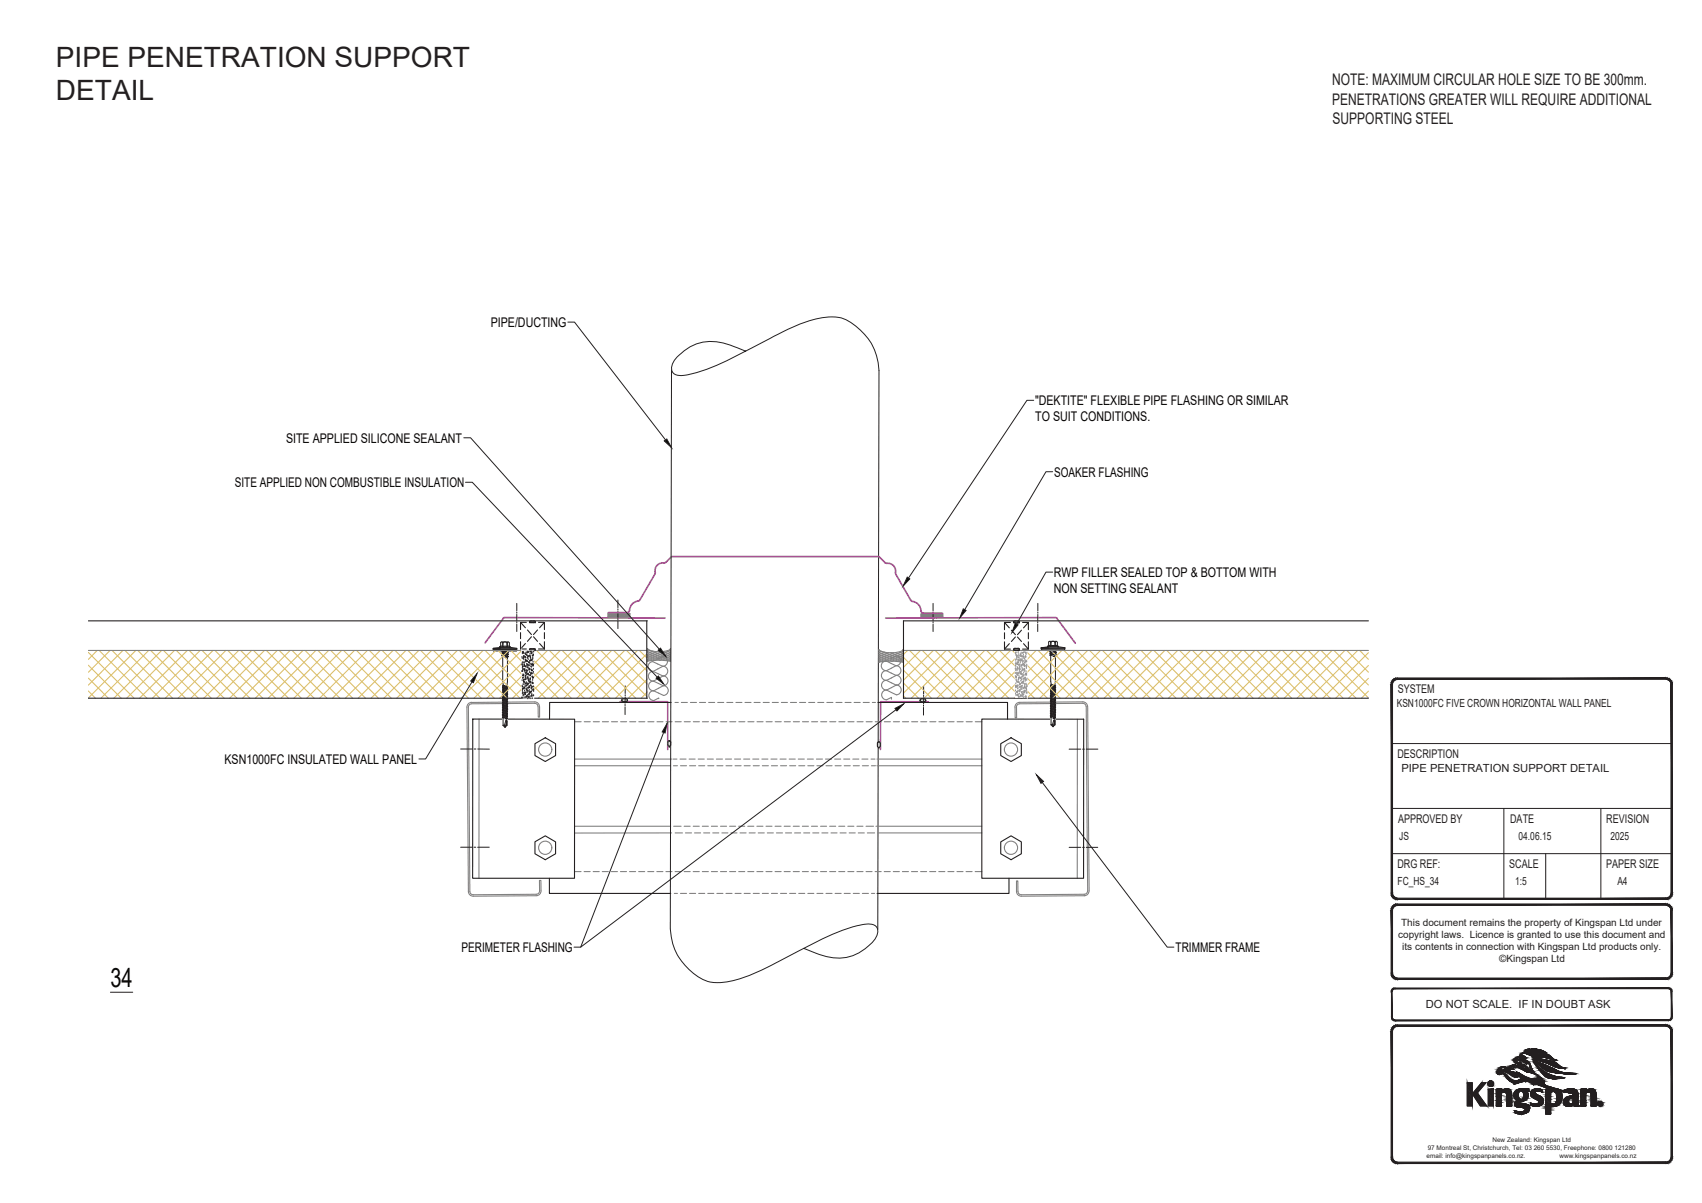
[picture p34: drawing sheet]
<svg xmlns="http://www.w3.org/2000/svg" width="297mm" height="210mm" viewBox="0 0 297 210" stroke-linecap="round" stroke-linejoin="round" font-family="sans-serif">
<defs><g id="words">
<g font-size="4.9" fill="#231f20">
<text x="9.8" y="11.7">PIPE PENETRATION SUPPORT</text>
<text x="9.8" y="17.5">DETAIL</text>
</g>
<text font-size="4.7" fill="#040503" x="19.3" y="172.2">34</text>
<g font-size="2.8" fill="#231f20">
<text x="232.5" y="14.9">NOTE: MAXIMUM CIRCULAR HOLE SIZE TO BE 300mm.</text>
<text x="232.5" y="18.3">PENETRATIONS GREATER WILL REQUIRE ADDITIONAL</text>
<text x="232.6" y="21.6">SUPPORTING STEEL</text>
</g>
<g font-size="2.3" fill="#040503">
<text x="85.6" y="57.1">PIPE/DUCTING</text>
<text x="180.6" y="70.7">&quot;DEKTITE&quot; FLEXIBLE PIPE FLASHING OR SIMILAR</text>
<text x="49.9" y="77.3">SITE APPLIED SILICONE SEALANT</text>
<text x="180.7" y="73.5">TO SUIT CONDITIONS.</text>
<text x="184" y="83.2">SOAKER FLASHING</text>
<text x="41" y="85">SITE APPLIED NON COMBUSTIBLE INSULATION</text>
<text x="183.9" y="100.7">RWP FILLER SEALED TOP &amp; BOTTOM WITH</text>
<text x="183.9" y="103.5">NON SETTING SEALANT</text>
<text x="39.2" y="133.3">KSN1000FC INSULATED WALL PANEL</text>
<text x="80.6" y="166.2">PERIMETER FLASHING</text>
<text x="205.2" y="166.1">TRIMMER FRAME</text>
</g>
<g font-size="2.1" fill="#231f20">
<text x="243.9" y="121">SYSTEM</text>
<text x="243.9" y="132.3">DESCRIPTION</text>
<text x="244" y="143.6">APPROVED BY</text>
<text x="263.6" y="143.6">DATE</text>
<text x="280.3" y="143.6">REVISION</text>
<text x="243.9" y="151.5">DRG REF:</text>
<text x="263.4" y="151.5">SCALE</text>
<text x="280.3" y="151.5">PAPER SIZE</text>
</g>
<g font-size="2" fill="#231f20">
<text x="243.8" y="123.5">KSN1000FC FIVE CROWN HORIZONTAL WALL PANEL</text>
<text x="244.6" y="134.8">PIPE PENETRATION SUPPORT DETAIL</text>
<text x="244.2" y="146.6">JS</text>
<text x="265" y="146.6">04.06.15</text>
<text x="281.1" y="146.6">2025</text>
<text x="243.9" y="154.5">FC_HS_34</text>
<text x="264.4" y="154.5">1:5</text>
<text x="282.3" y="154.5">A4</text>
<text x="248.8" y="176">DO NOT SCALE. IF IN DOUBT ASK</text>
</g>
<g font-size="1.7" fill="#231f20">
<text x="244.5" y="161.7">This document remains the property of Kingspan Ltd under</text>
<text x="244" y="163.8">copyright laws. Licence is granted to use this document and</text>
<text x="244.7" y="165.8">its contents in connection with Kingspan Ltd products only.</text>
<text x="261.7" y="168">©Kingspan Ltd</text>
</g>
<g font-size="1.1" fill="#231f20">
<text x="249" y="202.1">email: info@kingspanpanels.co.nz.</text>
<text x="249.2" y="200.7">97 Montreal St, Christchurch, Tel: 03 260 5530, Freephone: 0800 121280</text>
<text x="260.5" y="199.4">New Zealand: Kingspan Ltd</text>
<text x="272.2" y="202.1">www.kingspanpanels.co.nz</text>
</g>
</g></defs>
<g fill="none" stroke="#808180" stroke-width=".19">
<path d="M106.1 107.1h3.8v.6h-3.8zM106.1 107.6l.2 .1M106.1 107.4l.4 .3M106.1 107.1l.6 .6M106.1 107.1h.1M106.3 107.1l.6 .6M106.4 107.1l-.3 .2M106.5 107.1l.6 .6M106.6 107.1l-.5 .4M106.7 107.1l.7 .6M106.8 107.1l-.7 .6M106.9 107.1l.7 .6"/>
<path d="M107.1 107.1l-.7 .6M107.1 107.1l.7 .6M107.3 107.1l-.7 .6M107.4 107.1l.7 .6M107.5 107.1l-.7 .6M107.6 107.1l.7 .6M107.7 107.1l-.6 .6M107.8 107.1l.7 .6M107.9 107.1l-.6 .6M108.1 107.1l.6 .6M108.2 107.1l-.7 .6M108.3 107.1l.6 .6"/>
<path d="M108.4 107.1l-.7 .6M108.5 107.1l.7 .6M108.6 107.1l-.7 .6M108.7 107.1l.7 .6M108.8 107.1l-.6 .6M108.9 107.1l.7 .6M109.1 107.1l-.7 .6M109.2 107.1l.7 .6M109.3 107.1l-.7 .6M109.4 107.1l.5 .5-.2 .1M109.5 107.1l-.7 .6M109.6 107.1l.3 .2-.4 .4"/>
<path d="M109.7 107.1l-.6 .6M109.9 107.1l-.6 .6M114 117.2a.86 .86 0 0 0-.8 .9 .86 .86 0 0 0 .8 .8M114 117.2l1.7 .8M114 118.9a.86 .86 0 0 0-.8 .8 .86 .86 0 0 0 .9 .9M114 118.9l1.8 .8M115.6 114.6a.86 .86 0 0 1 .9 .8 .86 .86 0 0 1-.8 .9M115.6 114.6l-.8 .5v-.2M115.7 116.3a.86 .86 0 0 1 .8 .8 .86 .86 0 0 1-.8 .9M115.7 116.3l-1.7 .9M115.7 116.3l-1.8-.8a.86 .86 0 0 0-.8 .9 .86 .86 0 0 0 .9 .8M115.7 118a.86 .86 0 0 1 .9 .8 .86 .86 0 0 1-.9 .9"/>
<path d="M115.7 118l-1.7 .9M115.7 119.7a.86 .86 0 0 1 .9 .8 .86 .86 0 0 1-.8 .9l-1.7-.8M115.8 119.7l-1.7 .9M154.7 118.7a.86 .86 0 0 0-.9 .9 .86 .86 0 0 0 .9 .9M154.7 118.8l1.7 .8M156.3 114.5a.86 .86 0 0 1 .9 .8 .86 .86 0 0 1-.8 .9M156.4 116.2l-1.7 .9 1.7 .8M156.4 114.5l-.9 .5v-.4M156.4 116.2l-1.7-.8a.85 .85 0 0 0-.9 .8 .85 .85 0 0 0 .9 .8 .86 .86 0 0 0-.9 .9 .86 .86 0 0 0 .9 .9M156.4 116.2a.86 .86 0 0 1 .8 .8 .86 .86 0 0 1-.8 .9M156.4 117.9l-1.7 .9M156.4 117.9a.86 .86 0 0 1 .9 .8 .86 .86 0 0 1-.9 .9"/>
<path d="M156.4 119.6a.86 .86 0 0 1 .9 .8 .86 .86 0 0 1-.9 .9l-1.7-.8 1.7-.9M160.7 107.1h3.8v.7h-3.8zM160.7 107.6l.2 .2M160.7 107.4l.5 .4 .6-.7 .7 .7M160.7 107.2l.7 .6M160.9 107.1l.7 .7M160.9 107.1l-.2 .2M161.3 107.1l.7 .7M161.4 107.1l-.7 .7M161.6 107.1l.7 .7 .6-.7M161.6 107.1l-.7 .7M161.6 107.8l.7-.7 .6 .7"/>
<path d="M162 107.1l.7 .7 .7-.7M162.1 107.1l-.7 .7M162.1 107.8l.6-.7 .7 .7M162.5 107.1l.7 .7 .6-.7 .7 .7M162.5 107.1l-.7 .7-.7-.7-.4 .4M162.9 107.1l.7 .7 .7-.7 .2 .3M163.1 107.1l.7 .7 .7-.7M163.2 107.1l-.7 .7M163.4 107.1l.7 .7 .4-.5M164.5 107.1v.1M164.5 107.8h.1M164.5 107.6l-.2 .2-.7-.7-.7 .7"/>
<path d="M164.5 107.6l-.5-.5-.6 .7M81.7 122.8l.6-.2 11-.1a.84 .84 0 0 1 .8 .8l.1 1.9h-.3v-1.8a.62 .62 0 0 0-.6-.6h-11a.58 .58 0 0 0-.6 .6l.3 32.2a.58 .58 0 0 0 .6 .6l11-.1a.58 .58 0 0 0 .6-.6l-.1-1.8h.3v1.8a.84 .84 0 0 1-.8 .8l-11 .1a.84 .84 0 0 1-.9-.8l-.2-32.2zM83.6 125.5v27.8M100.3 133.7h16.7M100.3 132.5h16.9M100.3 126h1.1M102 126h1M103.5 126h1.1M105.1 126h1.1M106.7 126h1.1M108.3 126h1.1M109.9 126h1.1"/>
<path d="M111.5 126h1M113.1 126h1M114.1 120.6a.86 .86 0 0 0-.9 .8 .86 .86 0 0 0 .9 .9l.9-.5v.2M114.7 126h1M116.2 126h1.1M117.4 132.5h.7M117.5 133.7h.7M117.8 122.6h.6M117.8 126h1.1M118.7 132.5h1M118.8 133.7h1M118.9 122.6h1.1"/>
<path d="M119.4 126h1.1M120.3 132.5h1M120.3 133.7h1.1M120.5 122.6h1.1M121 126h1.1M121.9 132.5h1M121.9 133.7h1.1M122.1 122.6h1M122.6 126h1M123.4 132.5h1.1M123.5 133.7h1.1M123.7 122.6h1"/>
<path d="M124.2 126h1M125 132.5h1.1M125.1 133.7h1.1M125.3 122.6h1M125.8 126h1M126.6 132.5h1.1M126.7 133.7h1.1M126.8 122.6h1.1M127.4 126h1M128.2 132.5h1.1M128.3 133.7h1M128.4 122.6h1.1"/>
<path d="M128.9 126h1.1M129.8 132.5h1M129.9 133.7h1M130 122.6h1.1M130.5 126h1.1M131.4 132.5h1M131.5 133.7h1M131.6 122.6h1.1M132.1 126h1.1M133 132.5h1M133 133.7h1.1M133.2 122.6h1.1"/>
<path d="M133.7 126h1.1M134.5 132.5h1.1M134.6 133.7h1.1M134.8 122.6h1M135.3 126h1M136.1 132.5h1.1M136.2 133.7h1.1M136.4 122.6h1M136.9 126h1M137.7 132.5h1.1M137.8 133.7h1.1M138 122.6h1"/>
<path d="M138.5 126h1M139.3 132.5h1.1M139.4 133.7h1.1M139.5 122.6h1.1M140.1 126h1M140.9 132.5h1.1M141 133.7h1M141.1 122.6h1.1M141.6 126h1.1M142.5 132.5h1M142.6 133.7h1M142.7 122.6h1.1"/>
<path d="M143.2 126h1.1M144.1 132.5h1M144.2 133.7h1M144.3 122.6h1.1M144.8 126h1.1M145.7 132.5h1M145.7 133.7h1.1M145.9 122.6h1M146.4 126h1.1M147.2 132.5h1.1M147.3 133.7h1.1M147.5 122.6h1"/>
<path d="M148 126h1M148.8 132.5h1.1M148.9 133.7h1.1M149.1 122.6h1M149.6 126h1M150.4 132.5h1.1M150.5 133.7h1.1M150.7 122.6h1M151.2 126h1M152 132.5h.7M152.1 133.7h.7M152.2 122.6h.6"/>
<path d="M152.7 126h1.1M153 133.7h18.4M153 132.5h18.4M154.3 126h1.1M154.7 120.4a.86 .86 0 0 0-.8 .9 .86 .86 0 0 0 .8 .8M155.6 122v-.3l-.9 .4M155.9 126h1.1M157.5 126h1.1M159.1 126h1.1M160.7 126h1M162.3 126h1M163.9 126h1"/>
<path d="M165.4 126h1.1M167 126h1.1M168.6 126h1.1M170.2 126h1.2M188 125.5v27.8M189.6 123.3l.2 32.2M189.8 123.3a.84 .84 0 0 0-.8-.8l-11 .1a.8 .8 0 0 0-.9 .8l.1 1.9h.2v-1.9a.58 .58 0 0 1 .6-.6h11a.58 .58 0 0 1 .6 .5M189.8 123.3l.3 32.2M100.3 152.1h1.1M100.3 144.2h16.7M101.9 152.1h1.1M103.5 152.1h1.1"/>
<path d="M105.1 152.1h1.1M106.7 152.1h1.1M108.3 152.1h1M109.9 152.1h1M111.5 152.1h1M113 152.1h1.1M114.6 152.1h1.1M116.2 152.1h1.1M117.2 145.4h-16.9M117.6 144.2h1.3M117.7 155.9h.5M117.8 152.1h1.1"/>
<path d="M117.8 145.4h1.3M118.8 155.9h1M119.4 152.1h1.1M119.4 144.2h1.1M119.6 145.4h1.1M120.3 155.9h1.1M121 152.1h1M121 144.2h1M121.2 145.4h1.1M121.9 155.9h1.1M122.6 152.1h1M122.6 144.2h1"/>
<path d="M122.8 145.4h1.1M123.5 155.9h1.1M124.2 152.1h1M124.2 144.2h1M124.4 145.4h1M125.1 155.9h1.1M125.7 152.1h1.1M125.7 144.2h1.1M126 145.4h1M126.7 155.9h1.1M127.3 152.1h1.1M127.3 144.2h1.1"/>
<path d="M127.6 145.4h1M128.3 155.9h1M128.9 152.1h1.1M128.9 144.2h1.1M129.2 145.4h1M129.9 155.9h1M130.5 152.1h1.1M130.5 144.2h1.1M130.7 145.4h1.1M131.5 155.9h1M132.1 152.1h1.1M132.1 144.2h1.1"/>
<path d="M132.3 145.4h1.1M133 155.9h1.1M133.7 152.1h1M133.7 144.2h1M133.9 145.4h1.1M134.6 155.9h1.1M135.3 152.1h1M135.3 144.2h1M135.5 145.4h1.1M136.2 155.9h1.1M136.9 152.1h1M136.9 144.2h1"/>
<path d="M137.1 145.4h1M137.8 155.9h1.1M138.4 152.1h1.1M138.4 144.2h1.1M138.7 145.4h1M139.4 155.9h1.1M140 152.1h1.1M140 144.2h1.1M140.3 145.4h1M141 155.9h1M141.6 152.1h1.1M141.6 144.2h1.1"/>
<path d="M141.8 145.4h1.1M142.6 155.9h1M143.2 152.1h1.1M143.2 144.2h1.1M143.4 145.4h1.1M144.2 155.9h1M144.8 152.1h1M144.8 144.2h1M145 145.4h1.1M145.7 155.9h1.1M146.4 152.1h1M146.4 144.2h1"/>
<path d="M146.6 145.4h1.1M147.3 155.9h1.1M148 152.1h1M148 144.2h1M148.2 145.4h1.1M148.9 155.9h1.1M149.6 152.1h1M149.6 144.2h1M149.8 145.4h1M150.5 155.9h1.1M151.1 152.1h1.1M151.1 144.2h1.4"/>
<path d="M151.4 145.4h1.2M152.1 155.9h.5M152.7 152.1h1.1M152.9 144.2h18.5M153.1 145.4h18.3M154.3 152.1h1.1M155.9 152.1h1.1M157.5 152.1h1M159.1 152.1h1M160.7 152.1h1M162.3 152.1h1M163.8 152.1h1.1"/>
<path d="M165.4 152.1h1.1M167 152.1h1.1M168.6 152.1h1.1M170.2 152.1h1.2M189.3 156.1l-11.1 .1a.58 .58 0 0 1-.5-.6l-.1-1.8h-.2v1.8a.84 .84 0 0 0 .8 .8l11.1-.1M189.8 155.5a.58 .58 0 0 1-.6 .6M190.1 155.5a.84 .84 0 0 1-.9 .8"/>
<circle cx="95.2" cy="130.8" r="1.15"/>
<circle cx="176.4" cy="130.8" r="1.15"/>
<circle cx="95.2" cy="148" r="1.15"/>
<circle cx="176.4" cy="148" r="1.15"/>
</g>
<path d="M87.9 107.9l-3.2 4.3M116.1 107.9l-28.1-.1-.2 .1M108.2 122.5h8.3v8.3M162 122.5h-8.3v8.3" fill="none" stroke="#b9519f" stroke-width=".3"/>
<g fill="none" stroke="#231f20" stroke-width=".17">
<path d="M153.4 64.7l-.2 97.5M107.8 104.7v1.4M107.8 106.3v.2M107.8 106.7v1.1M107.8 108v.2M107.8 108.4v1.3M109.1 119.7v1.3M161.2 119.8v1.4M162.8 105.3v1.3M162.8 106.8v.2M162.8 107.2v1.1M162.8 108.5v.2"/>
<path d="M162.8 108.9v1.3M80.4 130.7h2M82.7 130.7h.4M83.4 130.7l2 .1M109.1 123v.2M109.1 123.4v1.3M109.1 121.3v.2M109.1 121.7v1M161.2 123.1v.2M161.2 123.5v1.3M161.2 121.4v.2M161.2 121.8v1"/>
<path d="M186.6 130.8h2M188.9 130.8h.4M189.6 130.8h2M80.4 147.9h2M82.7 147.9h.3M83.4 147.9h2M186.6 147.9h2M188.9 147.9h.4M189.6 147.9h2"/>
</g>
<path d="M108.7 122l-.2 .1M108.9 122l-.4 .3M109.1 122l-.4 .4M109.3 122l-.4 .5M109.5 122.1l-.4 .4M109.5 122.3l-.2 .2M160.6 122.3l.2 .2M160.6 122.1l.4 .4M160.7 122l.5 .5M161 122l.4 .5M161.2 122l.4 .4M161.4 122l.2 .1" fill="none" stroke="#dcdbda" stroke-width=".19"/>
<g fill="none" stroke="#231f20" stroke-width=".19">
<path d="M82.5 125.5h17.8v27.8h-17.8zM93.4 129.8l1.8-1 1.8 1v2.1l-1.8 1-1.8-1zM108.5 122.2l.3 .2M108.5 122.2h.1M108.5 122.2l.3-.2h.5l.2 .2-.3 .2M108.8 122.5h.5M109.5 122.2h.1M117.1 122.6h-21.2v2.9M153.2 122.6h22.6v2.9M160.6 122.2h.1M160.6 122.2l.2 .3h.5l.3-.3M160.6 122.2l.2-.2h.5l.3 .2"/>
<path d="M161.6 122.2h.1M171.4 125.5h17.7v27.8h-17.7zM174.7 129.8l1.8-1 1.8 1v2.1l-1.8 1-1.8-1zM93.4 146.9l1.8-1 1.8 1v2.1l-1.8 1.1-1.8-1.1zM95.9 153.3v2.6h21.2M174.7 146.9l1.8-1 1.8 1v2.1l-1.8 1.1-1.8-1.1zM176.1 153.3v2.6h-23"/>
</g>
<path d="M183.4 113.5h.8" fill="none" stroke="#fff" stroke-width=".17"/>
<path d="M183.4 113.5v13.3h.8zM183.4 113.5h.8v13.3z" fill="#fff"/>
<path d="M183.4 113.5h.8v13.3zM183.4 113.5l.8 13.3h-.8z" fill="none" stroke="#fff" stroke-width=".17"/>
<path d="M183.4 113.5h2.4l.1-.4zM181.7 113.5l4.2-.4-2.5 .4z" fill="#fff"/>
<path d="M181.7 113.5l4.2-.4-2.5 .4zM183.4 113.5l2.5-.4-.1 .4z" fill="none" stroke="#fff" stroke-width=".17"/>
<path d="M181.7 113.1h4.2l-3.1-.2zM181.7 113.1h4.2l-4.2 .4z" fill="#fff"/>
<path d="M181.7 113.1l1.1-.2 3.1 .2zM181.7 113.1h4.2l-4.2 .4z" fill="none" stroke="#fff" stroke-width=".17"/>
<path d="M182.8 112.9h1.9l1.2 .2z" fill="#fff"/>
<path d="M182.8 112.9h1.9l1.2 .2z" fill="none" stroke="#fff" stroke-width=".17"/>
<path d="M182.8 111.9v1h1.9zM182.8 111.9h1.9v1z" fill="#fff"/>
<path d="M87.7 113.6h.9M182.8 111.9h1.9v1zM182.8 111.9l1.9 1h-1.9z" fill="none" stroke="#fff" stroke-width=".17"/>
<g fill="none" stroke="#231f20" stroke-width=".17">
<path d="M181.7 113.1h4.2v.2h-4.2zM181.8 113.3h4v.2h-4zM182.9 112.8h1.8M182.9 112.8h.1M182.9 112.8l.1 .1M182.9 112.7v.1M183 112.7h.3M183 112.1l.2-.2 .1 .2M183 112.1v.6M183.2 111.9h1.1M183.4 113.5h.4M183.4 113.7l.8-.1v.2l-.8 .1z"/>
<path d="M183.4 114.4l.1 5.1M183.4 113.6l-.2 .1M183.4 112.1v.6zM183.4 114.1v.2M183.4 112.1a.48 .48 0 0 1 .7 0M183.4 112.7h.7M183.5 119.5h.3l-.3 .2M183.5 119.5l-.2 .1M183.5 119.8l-.2 .1 .2 .1M183.5 120l-.2 .2 .1 .2M183.5 119.7v.1M183.8 119.5l-.5 .1 .2 .1"/>
<path d="M184.1 119.8v.1M184.1 119.9l.1 .1M184.1 119.6l.1 .1-.1 .1M184.1 112.1l.1 .6v-.6M184.1 112.1h.1M184.1 119.8l-.6 .2M184.1 119.6l-.6 .2M184.1 119.9l-.6 .2M184.2 112.7h.3M184.2 112.1l.1-.2 .2 .2 .1 .6M184.2 114.6l-.1 5M184.2 113.8l.2 .1"/>
<path d="M184.2 114.1l.2 .1-.2 .1M184.2 114.4l.2 .1-.2 .1M184.2 114.3v.1l-.4 .2h.4M184.2 114.1l-1 .2h1M184.2 113.9l-.8 .2-.2-.1 .2-.1M184.2 113.9v.2M184.2 119.7l-.9 .2M184.3 113.5l-1.1 .2h.2M184.3 113.5l-.1 .1M184.4 113.9h-.2M184.4 114.5l-.6 .1M184.4 114.2l-1.2 .1"/>
<path d="M184.4 113.9l-1.2 .1M184.6 112.7v.1M184.6 112.9l1.3 .2M184.7 112.8l-3 .3h1.2M184.7 112.8h.1M183.3 124.8l.1 .1-.1 .2 .1 .1M183.3 124.6l.1 .1M183.3 124.3l.1 .2M183.3 121.9l.1 .1M183.4 126.5h.3M183.4 121h-.1l.1 .1M183.4 121.3h-.1l.1 .1-.1 .2 .1 .1"/>
<path d="M183.4 120.8v.2M183.4 121.1v.2M183.4 120.6v.1l.7-.2 .1 .1M183.4 124.7l-.1 .1M183.4 124.5l-.1 .1M183.4 124.2l-.1 .1M183.4 123.6l-.1 .1 .1 .1M183.4 123.3l-.1 .1 .1 .1M183.4 123.9l-.1 .1 .1 .2M183.4 123l-.1 .1 .1 .1M183.4 122.7l-.1 .1 .1 .1M183.4 122.6l.7-.2 .1 .2"/>
<path d="M183.4 122.1l-.1 .1 .1 .1M183.4 121.7v.2M183.4 122v.1M183.4 122.3v.1M183.4 122.6v.1M183.4 122.9v.1M183.4 123.5v.1M183.4 123.8v.1M183.4 125.2v1.3l.4 .3 .3-1M183.4 120.4l-.1 .1 .1 .1M183.4 123.2v.1M183.9 125.7h.2v.8"/>
<path d="M183.9 125.7l-.2 .8 .1 .3 .3-.3M184.1 123.7l.1 .1M184.1 121.1l.1 .1M184.1 124.6l.1 .1M184.1 123.4l.1 .1-.1 .2M184.1 124.8l.1 .2-.1 .2M184.1 124.3l.1 .1-.1 .2M184.1 123.9l.1 .2-.1 .2M184.1 125.2l.1 .1h-.4h.3v1.2M184.1 122l.1 .1h-.1M184.1 122v-.1l-.7 .1M184.1 121.6l.1 .2-.8 .2"/>
<path d="M184.1 120.8l.1 .1-.1 .2M184.1 120.7v.1M184.1 122.1v.2M184.1 123.3v.1M184.1 125.2l-.3 .1M184.1 122.3h.1l-.9 .2M184.1 122.3l-.8 .2 .1 .1M184.1 123.6l-.7 .2M184.1 123.4l-.7 .2M184.1 123.3l-.7 .2M184.1 124.9l-.7 .1M184.1 125l-.7 .2"/>
<path d="M184.1 124.8l-.7 .1M184.1 124.6l-.7 .1M184.1 124.3l-.7 .2M184.1 124.5l-.7 .1M184.1 124l-.7 .2M184.1 124.2l-.7 .1M184.1 123.9l-.7 .2M184.1 123.7l-.7 .2M184.1 123.1l-.7 .2M184.1 122.5l-.7 .2M184.1 122.1l-.7 .2M184.1 122l-.7 .1"/>
<path d="M184.1 121.7l-.7 .2M184.1 121l-.7 .1M184.1 120.8l-.7 .2M184.1 120.7l-.7 .1M184.1 121.4l-.7 .2M184.1 121.6l-.7 .1M184.1 121.3l-.7 .1M184.1 121.1l-.7 .2M184.1 122.8l.1 .1-.1 .2M184.1 120.4v.1l-.8 .3h.1M184.1 120.2l.1 .1-.1 .1M184.1 120.1v.1"/>
<path d="M184.1 123.1v-.1l-.7 .2M184.1 122.8v-.1l-.7 .2M184.1 122.8l-.7 .2M184.1 120.2l-.7 .2M184.1 120.4l-.7 .2M184.1 120.1l-.7 .2M184.1 123.1l.1 .1M184.2 124.7l-.1 .1M184.2 125.3h-.1M184.2 125l-.9 .1M184.2 124.7l-.9 .1M184.2 120.9l-.9 .1"/>
<path d="M184.2 120.6l-.9 .2M184.2 121.5l-.9 .1M184.2 121.2l-.9 .1M184.2 121.2l-.1 .1 .1 .2-.1 .1M184.2 123.2l-.1 .1M184.2 120.6l-.1 .1M184.2 123.5l-.9 .2M184.2 123.2l-.9 .2M184.2 124.4l-.9 .2M184.2 124.1l-.9 .2M184.2 123.8l-.9 .2M184.2 122.9l-.9 .2"/>
<path d="M184.2 122.6l-.9 .2M184.2 122.1l-.9 .1M184.2 121.8l-.9 .1h.1M184.2 123.8l-.1 .1M184.2 122.6l-.1 .1M184.2 122.3l-.1 .1M184.2 120l-.1 .1M184.2 120.3l-.9 .2M184.2 120l-.9 .2"/>
</g>
<path d="M87.7 113.6v13.4h.8zM87.7 113.6h.9l-.1 13.4z" fill="#fff"/>
<path d="M87.7 113.6l.8 13.4h-.8zM87.7 113.6h.9l-.1 13.4z" fill="none" stroke="#fff" stroke-width=".17"/>
<path d="M87.7 113.6h2.5v-.4zM86.1 113.6l4.1-.4-2.5 .4z" fill="#fff"/>
<path d="M86.1 113.6l4.1-.4-2.5 .4zM87.7 113.6l2.5-.4v.4z" fill="none" stroke="#fff" stroke-width=".17"/>
<path d="M86.1 113.2h4.1l-3-.2zM86.1 113.2h4.1l-4.1 .4z" fill="#fff"/>
<path d="M86.1 113.2l1.1-.2 3 .2zM86.1 113.2h4.1l-4.1 .4z" fill="none" stroke="#fff" stroke-width=".17"/>
<path d="M87.2 113h1.9l1.1 .2z" fill="#fff"/>
<path d="M87.2 113h1.9l1.1 .2z" fill="none" stroke="#fff" stroke-width=".17"/>
<path d="M87.2 112.1v.9h1.9zM87.2 112.1h1.9v.9z" fill="#fff"/>
<path d="M87.2 112.1l1.9 .9h-1.9zM87.2 112.1h1.9v.9z" fill="none" stroke="#fff" stroke-width=".17"/>
<g fill="none" stroke="#231f20" stroke-width=".17">
<path d="M117.2 64.5l-.2 97.6M130.1 61.3a14.6 14.6 0 0 0-6.9-1.7 8.1 8.1 0 0 0-5.9 4 1.3 1.3 0 0 0 1.2 1.9 16.8 16.8 0 0 0 6.9-1.9l9-4.5a28.4 28.4 0 0 1 9.9-3.7 6.4 6.4 0 0 1 5.8 2.2 9.7 9.7 0 0 1 3.3 7.1M86.1 113.2h4.1v.2h-4.1zM86.1 113.4h4.1v.2h-4.1zM87.2 112.9h.1M87.2 112.9h1.8M87.2 112.9l.1 .1M87.3 112.8l-.1 .1M87.4 112.2l.1-.1 .2 .1M87.4 112.2v.6h.3M87.5 112.1h1.2M87.7 113.9l.9-.2v.2l-.9 .1z"/>
<path d="M87.7 114.5l.1 5.1M87.7 113.7l-.1 .1M87.7 113.6h.5M87.7 112.2l.1 .6zM87.7 114.2v.2M87.8 112.2a.48 .48 0 0 1 .7 0M87.8 112.8h.7M87.8 119.9l-.1 .1 .1 .1M87.8 119.8v.1M87.8 119.6l-.1 .1M87.8 119.6h.3l-.3 .2M88.1 119.6l-.4 .1 .1 .1"/>
<path d="M88.5 119.9l-.7 .2M88.5 119.8l-.7 .1M88.5 119.8h.1l-.1 .1M88.5 119.9v.1M88.5 112.8h.1M88.5 112.8h.4M88.5 112.2v.6M88.6 114.7l-.1 5.1M88.6 113.9l.1 .1M88.6 114.2l.1 .1h-.1M88.6 114.5l.1 .1-.1 .1M88.6 114.3v.2l-.4 .2h.4"/>
<path d="M88.6 114.2l-1 .2 1-.1M88.6 114l-.9 .2-.1-.1 .1-.1M88.6 114v.2M88.6 119.8l-.9 .2M88.6 113.6l-1 .2 .1 .1M88.7 113.6l-.1 .1M88.7 114h-.1M88.7 114.6l-.5 .1M88.7 114.3l-1.1 .1M88.7 114l-1.1 .1M88.9 112.2l-.2-.1-.2 .1M88.9 112.2v.6"/>
<path d="M88.9 112.8h.1M88.9 112.8l.1 .1M89 113l1.2 .2M89 112.9l-2.9 .3h1.2M89 112.9h.1M87.7 124.9l.1 .1-.1 .2 .1 .1M87.7 124.7l.1 .2M87.7 124.4l.1 .2M87.7 122l.1 .1M87.8 124.9h-.1M87.8 124.6l-.1 .1M87.8 124.3l-.1 .1"/>
<path d="M87.8 123.7l-.1 .1 .1 .1M87.8 123.4l-.1 .1 .1 .1M87.8 124l-.1 .1 .1 .2M87.8 123.1l-.1 .1 .1 .1M87.8 122.8l-.1 .1 .1 .1M87.8 122.7l.7-.2 .1 .2M87.8 122.2l-.1 .1 .1 .1M87.8 121.1l-.1 .1h.1M87.8 121.4h-.1l.1 .1-.1 .2 .1 .1M87.8 120.5l-.1 .1 .1 .1M87.8 120.1l-.1 .2 .1 .2M87.8 120.9v.2"/>
<path d="M87.8 121.2v.2M87.8 121.8v.2M87.8 122.1v.1M87.8 122.4v.1M87.8 122.7v.1M87.8 123v.1M87.8 123.3v.1M87.8 123.6v.1M87.8 123.9v.1M87.8 125.3v1.3M87.8 120.7v.1l.7-.2 .1 .1M88 126.6h-.2"/>
<path d="M88 126.6h.1M88.5 126.6l-.4 .4-.1-.4 .3-.9 .1 1M88.5 125.3l.1 .1h-.5h.4v1.2M88.5 125.9v.7M88.5 125.9l-.4 1.1-.3-.4M88.5 125l-.7 .2M88.5 125.2l-.7 .1M88.5 125.3l-.4 .1M88.5 122.4h.1l-.9 .2M88.5 123v-.2l-.7 .2M88.5 122.4l-.8 .2 .1 .1M88.5 123.7l-.7 .2"/>
<path d="M88.5 123.5l-.7 .2M88.5 123.4l-.7 .2M88.5 124.9l-.7 .1M88.5 124.7l-.7 .2M88.5 124.4l-.7 .2M88.5 124.6l-.7 .1M88.5 124.1l-.7 .2M88.5 124.3l-.7 .2M88.5 124l-.7 .2M88.5 123.8l-.7 .2M88.5 123.2l-.7 .2M88.5 123l-.7 .1"/>
<path d="M88.5 122.7l-.7 .1M88.5 122.2l-.7 .2M88.5 122.1l-.7 .1M88.5 121.8l-.7 .2M88.5 121.1l-.7 .1M88.5 120.9l-.7 .2M88.5 120.8l-.7 .1M88.5 121.5l-.7 .2M88.5 121.7l-.7 .1M88.5 121.4l-.7 .1M88.5 121.2l-.7 .2M88.5 120.3l-.7 .2"/>
<path d="M88.5 120.5l-.7 .2M88.5 120.2l-.7 .2M88.5 120l-.7 .2M88.5 123.5l.1 .1-.1 .2M88.5 124.9l.1 .2-.1 .2M88.5 124.4l.1 .1-.1 .2M88.5 124l.1 .2-.1 .2M88.5 123h.1l-.1 .2M88.5 122.1h.1l-.1 .1M88.5 122.1v-.1l-.7 .1M88.5 121.7l.1 .2-.1 .1-.7 .1M88.5 120.9l.1 .1-.1 .2"/>
<path d="M88.5 120.5v.1l-.8 .3h.1M88.5 120.3l.1 .1-.1 .1M88.5 120.2v.1M88.5 120.8v.1M88.5 122.2v.2M88.5 123.2v-.1l-.7 .2M88.5 123.4v.1M88.5 123.8l.1 .1M88.5 123.2l.1 .1M88.5 121.2l.1 .1M88.5 120l.1 .1M88.5 124.7l.1 .1"/>
<path d="M88.6 125.4h-.1M88.6 125.1l-.9 .1M88.6 124.8l-.9 .1M88.6 124.5l-.9 .2M88.6 124.2l-.9 .2M88.6 124.8l-.1 .1M88.6 120.4l-.9 .2M88.6 120.1l-.9 .2M88.6 123.6l-.9 .2M88.6 123.3l-.9 .2M88.6 123.9l-.9 .2M88.6 123l-.9 .2"/>
<path d="M88.6 122.7l-.9 .2M88.6 122.1l-.9 .2M88.6 121l-.9 .2M88.6 120.7l-.9 .2M88.6 121.6l-.9 .1M88.6 121.3l-.9 .1M88.6 121.9l-.9 .1h.1M88.6 121.3l-.1 .1 .1 .2-.1 .1M88.6 123.3l-.1 .1M88.6 123.9l-.1 .1M88.6 122.7l-.1 .1M88.6 122.4l-.1 .1"/>
<path d="M88.6 120.7l-.1 .1M88.6 120.1l-.1 .1M117 162.2a10.3 10.3 0 0 0 6.9 9.2 15.3 15.3 0 0 0 8.4-1.8l5.9-3a51.4 51.4 0 0 1 11.8-5.1l.7-.1a2.59 2.59 0 0 1 2.2 .3 2.42 2.42 0 0 1-1 3.1 7.9 7.9 0 0 1-8.6 1.9l-3-1.2"/>
</g>
<g fill="none" stroke="#808180" stroke-width=".17">
<path d="M113 115l.7 .3M113 114.7l1.5 .5M113 113.4l4 1.5-1.1 .4M113 113.7l4 1.5-.4 .2M113.1 113.3h-.1M113.4 113.5l-.4 .2M114 113.6l-1 .4 3.5 1.4M114.6 113.7l-1.6 .6 2.4 .9M115 113.7l2 .8-1.9 .7M115.5 113.7l-2.5 1M115.8 113.7l1.2 .5-2.9 1.1M116.4 113.6l.6 .3-4 1.5h.1"/>
<path d="M116.9 113.5h.1l-4 1.5M117 115.4l-1.7-.1-2.3 .1v-2.2a3.4 3.4 0 0 0 3.1 .5l.5-.2 .4-.3v2.2M153.4 115.6v-2.2a3.7 3.7 0 0 0 3.2 .4l.6-.1 .4-.3v2.2M153.4 114.5l2.5 .9M153.4 113.9l4.2 1.5-.4 .1M153.4 114.2l3.7 1.3M153.4 115.2l.8 .3M153.4 114.9l1.5 .5M153.5 113.5h-.1l4.2 1.5-1.2 .5M153.5 115.6h-.1l2.4-.2 1.8 .2M153.9 113.7l-.5 .2M154.4 113.8l-1 .4"/>
<path d="M155.1 113.9l-1.7 .6M155.4 113.9l2.2 .8-2 .7M156 113.9l-2.6 .9M156.3 113.9l1.3 .5-3.1 1.1M157 113.8l.6 .2-4.2 1.5M157.4 113.6l.2 .1-4.2 1.5"/>
</g>
<path d="M116.6 129.7l.4 .4M116.6 129.9l.3 .4M116.6 129.4l.4 .5M116.6 130.1l.1 .2M116.7 129.3l.3 .4M116.9 129.3l.1 .2M153.1 129.9l.5 .4M153.1 130.1l.4 .3M153.2 129.6l.4 .5M153.2 130.3l.1 .1M153.2 129.5l.4 .4M153.4 129.5l.2 .2" fill="none" stroke="#dcdbda" stroke-width=".19"/>
<path d="M15.4 108.4h97.6M157.7 108.4h81.1M15.4 121.9h97.6M116.6 129.3l.4 .1 .1 .1-.1 .5-.2 .3-.2-.3zM116.8 129.3h.1M116.8 130.3h.1M153.1 130.2l.3 .3M153.4 129.5l.2 .2v.5l-.2 .3M153.4 129.5l-.3 .2v.5M153.4 129.5h.1M153.4 130.5h.1M157.7 121.9h81.1" fill="none" stroke="#231f20" stroke-width=".19"/>
<g fill="none" stroke="#b9519f" stroke-width=".3">
<path d="M115.9 98.3a1.46 1.46 0 0 0-1.6 1.8M116.1 98.2l-.2 .1M116.2 98.2l1-1h36.2l1.1 1 .3 .1M154.8 98.3a1.49 1.49 0 0 1 1.5 1.9M106.1 106.9h3.4M111.7 104.7l-.1 .1a1.9 1.9 0 0 0-1.8 1.9l-.3 .2M114.3 100.1l-2.6 4.6M156.3 100.2l2.6 4.6M158.9 104.8l.2 .1a1.79 1.79 0 0 1 1.6 1.7M160.7 106.7l.4 .3M161.1 107h3.4M184.2 107.8l.2 .1 3.3 4.4"/>
<path d="M184.2 107.8l-29.6 .1"/>
</g>
<g fill="none" stroke="#dcc06c" stroke-width=".19">
<path d="M15.4 118.4l3.5 3.5M15.4 116.1l5.8 5.8M15.4 113.9l8 8M17 113.5l-1.6 1.6M17.3 113.5l8.3 8.4M19.2 113.5l-3.8 3.8M19.6 113.5l8.3 8.4M21.5 113.5l-6.1 6.1M21.8 113.5l8.3 8.4M23.7 113.5l-8.3 8.3M24.1 113.5l8.3 8.4M26 113.5l-8.4 8.4"/>
<path d="M26.3 113.5l8.3 8.4M28.2 113.5l-8.3 8.4M28.5 113.5l8.4 8.4M30.4 113.5l-8.3 8.4M30.8 113.5l8.3 8.4M32.7 113.5l-8.3 8.4M33 113.5l8.4 8.4M34.9 113.5l-8.3 8.4M35.3 113.5l8.3 8.4M37.2 113.5l-8.4 8.4M37.5 113.5l8.4 8.4M39.4 113.5l-8.3 8.4"/>
<path d="M39.8 113.5l8.3 8.4M41.7 113.5l-8.4 8.4M42 113.5l8.3 8.4M43.9 113.5l-8.3 8.4M44.2 113.5l8.4 8.4M46.1 113.5l-8.3 8.4M46.5 113.5l8.3 8.4M48.4 113.5l-8.3 8.4M48.7 113.5l8.4 8.4M50.6 113.5l-8.3 8.4M51 113.5l8.3 8.4M52.9 113.5l-8.3 8.4"/>
<path d="M53.2 113.5l8.4 8.4M55.1 113.5l-8.3 8.4M55.5 113.5l8.3 8.4M57.4 113.5l-8.4 8.4M57.7 113.5l8.3 8.4M59.6 113.5l-8.3 8.4M60 113.5l8.3 8.4M61.9 113.5l-8.4 8.4M62.2 113.5l8.4 8.4M64.1 113.5l-8.3 8.4M64.5 113.5l8.3 8.4M66.4 113.5l-8.4 8.4"/>
<path d="M66.7 113.5l8.3 8.4M68.6 113.5l-8.3 8.4M68.9 113.5l8.4 8.4M70.8 113.5l-8.3 8.4M71.2 113.5l8.3 8.4M73.1 113.5l-8.3 8.4M73.4 113.5l8.4 8.4M75.3 113.5l-8.3 8.4M75.7 113.5l8.3 8.4M77.6 113.5l-8.4 8.4M77.9 113.5l8.4 8.4M79.8 113.5l-8.3 8.4"/>
<path d="M80.2 113.5l8.3 8.4M82.1 113.5l-8.4 8.4M82.4 113.5l8.3 8.4M84.3 113.5l-8.3 8.4M84.7 113.5l8.3 8.4M86.6 113.5l-8.4 8.4M86.9 113.5l8.3 8.4M88.8 113.5l-8.3 8.4M89.2 113.5l8.3 8.4M91.1 113.5l-8.4 8.4M91.4 113.5l8.3 8.4M93.3 113.5l-8.3 8.4"/>
<path d="M93.6 113.5l8.4 8.4M95.5 113.5l-8.3 8.4M95.9 113.5l8.3 8.4M97.8 113.5l-8.4 8.4M98.1 113.5l8.4 8.4M100 113.5l-8.3 8.4M100.4 113.5l8.3 8.4M102.3 113.5l-8.4 8.4M102.6 113.5l8.4 8.4M104.5 113.5l-8.3 8.4M104.9 113.5l8.1 8.2M106.8 113.5l-8.4 8.4"/>
<path d="M107.1 113.5l5.9 5.9M109 113.5l-8.3 8.4M109.3 113.5l3.7 3.7M111.2 113.5l-8.3 8.4M111.6 113.5l1.4 1.4M113 114l-7.8 7.9M113 116.3l-5.6 5.6M113 118.5l-3.3 3.4M157.7 119.2l2.6 2.7M157.7 117l4.9 4.9M157.7 114.7l7.1 7.2M158.4 113.5l-.7 .8"/>
<path d="M158.7 113.5l8.4 8.4M160.6 113.5l-2.9 3M161 113.5l8.3 8.4M162.9 113.5l-5.2 5.3M163.2 113.5l8.4 8.4M165.1 113.5l-7.4 7.5M165.5 113.5l8.3 8.4M167.4 113.5l-8.4 8.4M167.7 113.5l8.3 8.4M169.6 113.5l-8.3 8.4M170 113.5l8.3 8.4M171.9 113.5l-8.4 8.4"/>
<path d="M172.2 113.5l8.3 8.4M174.1 113.5l-8.3 8.4M174.4 113.5l8.4 8.4M176.3 113.5l-8.3 8.4M176.7 113.5l8.3 8.4M178.6 113.5l-8.3 8.4M178.9 113.5l8.4 8.4M180.8 113.5l-8.3 8.4M181.2 113.5l8.3 8.4M183.1 113.5l-8.3 8.4M183.4 113.5l8.4 8.4M185.3 113.5l-8.3 8.4"/>
<path d="M185.7 113.5l8.3 8.4M187.6 113.5l-8.4 8.4M187.9 113.5l8.3 8.4M189.8 113.5l-8.3 8.4M190.2 113.5l8.3 8.4M192.1 113.5l-8.4 8.4M192.4 113.5l8.3 8.4M194.3 113.5l-8.3 8.4M194.7 113.5l8.3 8.4M196.6 113.5l-8.4 8.4M196.9 113.5l8.3 8.4M198.8 113.5l-8.3 8.4"/>
<path d="M199.1 113.5l8.4 8.4M201 113.5l-8.3 8.4M201.4 113.5l8.3 8.4M203.3 113.5l-8.4 8.4M203.6 113.5l8.4 8.4M205.5 113.5l-8.3 8.4M205.9 113.5l8.3 8.4M207.8 113.5l-8.4 8.4M208.1 113.5l8.3 8.4M210 113.5l-8.3 8.4M210.4 113.5l8.3 8.4M212.3 113.5l-8.4 8.4"/>
<path d="M212.6 113.5l8.3 8.4M214.5 113.5l-8.3 8.4M214.8 113.5l8.4 8.4M216.7 113.5l-8.3 8.4M217.1 113.5l8.3 8.4M219 113.5l-8.3 8.4M219.3 113.5l8.4 8.4M221.2 113.5l-8.3 8.4M221.6 113.5l8.3 8.4M223.5 113.5l-8.3 8.4M223.8 113.5l8.4 8.4M225.7 113.5l-8.3 8.4"/>
<path d="M226.1 113.5l8.3 8.4M228 113.5l-8.4 8.4M228.3 113.5l8.4 8.4M230.2 113.5l-8.3 8.4M230.6 113.5l8.2 8.3M232.5 113.5l-8.4 8.4M232.8 113.5l6 6.1M234.7 113.5l-8.3 8.4M235.1 113.5l3.7 3.8M237 113.5l-8.4 8.4M237.3 113.5l1.5 1.6M238.8 113.9l-7.9 8"/>
<path d="M238.8 116.2l-5.7 5.7M238.8 118.4l-3.5 3.5M15.4 120.6l1.3 1.3M113 120.8l-1.1 1.1M157.7 121.4l.4 .5M238.8 120.6l-1.2 1.3"/>
</g>
<path d="M177.2 113.7v8h2zM177.2 113.7h2v8z" fill="#fff"/>
<path d="M90.8 108.6v4.7M177.2 113.7l2 8h-2zM177.2 113.7h2v8z" fill="none" stroke="#fff" stroke-width=".17"/>
<g fill="none" stroke="#989898" stroke-width=".19">
<path d="M177.2 117.4h.1M177.2 116.6h.1M177.2 113.9h.1M177.2 117.9h.1M177.2 115.8h.1M177.2 114h.1M177.2 119.6h.1M177.2 116.1h.1M177.2 119.8h.1M177.3 115.1h.1M177.3 118.1h.1M177.3 116.9h.1"/>
<path d="M177.3 113.8h.1M177.3 116.5h.1M177.3 119.2h.1M177.3 116.2h.1M177.3 115.5h.1M177.3 119.9h.1M177.3 114.2h.1M177.3 117.3h.1M177.3 116.8h.1M177.3 118.5h.1M177.3 119.8h.1M177.3 118.6h.1"/>
<path d="M177.4 119.6h.1M177.4 114.9h.1M177.4 119.7h.1M177.4 115.7h.1M177.4 118.1h.1M177.4 114.4h.1M177.4 118.8h.1M177.4 114.7h.1M177.4 115.8h.1M177.4 114.3h.1M177.5 113.8h.1M177.5 116.7h.1"/>
<path d="M177.5 117.5h.1M177.5 118.9h.1M177.5 117.7h.1M177.5 114.6h.1M177.5 116.9h.1M177.5 115h.1M177.6 114.4h.1M177.6 119.7h.1M177.6 115.5h.1M177.6 116.4h.1M177.6 116.6h.1M177.6 117.4h.1"/>
<path d="M177.6 115.8h.1M177.6 117.7h.1M177.6 119.5h.1M177.7 118.8h.1M177.7 119.6h.1M177.7 120h.1M177.7 115.5h.1M177.7 116.6h.1M177.7 115.2h.1M177.7 118.5h.1M177.7 119h.1M177.7 113.7h.1"/>
<path d="M177.7 117.4h.1M177.8 114.7h.1M177.8 116h.1M177.8 118.5h.1M177.8 118.4h.1M177.8 115.1h.1M177.8 114.1h.1M177.8 118.2h.1M177.8 114.4h.1M177.8 117.8h.1M177.8 117.4h.1M177.8 114.3h.1"/>
<path d="M177.9 114.8h.1M177.9 119h.1M177.9 115.9h.1M177.9 117.2h.1M177.9 116.4h.1M177.9 117h.1M177.9 115.1h.1M177.9 118.1h.1M177.9 116.7h.1M177.9 119.4h.1M178 119.8h.1M178 116.3h.1"/>
<path d="M178 119.2h.1M178 116.1h.1M178 119.3h.1M178 115.9h.1M178 119.9h.1M178.1 115.2h.1M178.1 115.5h.1M178.1 118.3h.1M178.1 116.7h.1M178.1 119.3h.1M178.1 114.4h.1M178.1 117.5h.1"/>
<path d="M178.1 114.2h.1M178.1 115h.1M178.1 117.2h.1M178.1 119.7h.1M178.1 114.1h.1M178.1 118.7h.1M178.2 114h.1M178.2 114.4h.1M178.2 115.2h.1M178.2 119.8h.1M178.2 117.2h.1M178.2 116.3h.1"/>
<path d="M178.2 118.1h.1M178.2 118.3h.1M178.2 113.8h.1M178.2 117.4h.1M178.2 116h.1M178.3 117.6h.1M178.3 114.4h.1M178.3 119.6h.1M178.3 118.5h.1M178.3 119.1h.1M178.3 116.1h.1M178.3 117h.1"/>
<path d="M178.3 115h.1M178.3 115.2h.1M178.3 114.5h.1M178.3 119.9h.1M178.4 118h.1M178.4 116.5h.1M178.4 115h.1M178.4 117.6h.1M178.4 116h.1M178.4 116.8h.1M178.4 119.6h.1M178.4 119h.1"/>
<path d="M178.4 115.9h.1M178.5 114.4h.1M178.5 113.9h.1M178.5 116.8h.1M178.5 115.3h.1M178.5 119h.1M178.5 115.6h.1M178.5 119.1h.1M178.5 116.9h.1M178.5 116.7h.1M178.5 117.6h.1M178.5 119.9h.1"/>
<path d="M178.5 114.7h.1M178.5 117.8h.1M178.5 115.8h.1M178.5 118.4h.1M178.5 115.2h.1M178.6 118.9h.1M178.6 117.9h.1M178.6 114.2h.1M178.6 115.8h.1M178.6 118.4h.1M178.6 113.8h.1M178.6 118.8h.1"/>
<path d="M178.6 114.5h.1M178.7 117.3h.1M178.7 116h.1M178.7 119.2h.1M178.7 114.7h.1M178.7 116.8h.1M178.7 117.7h.1M178.7 115.3h.1M178.7 119.9h.1M178.7 118.3h.1M178.8 113.7h.1M178.8 116.2h.1"/>
<path d="M178.8 116.7h.1M178.8 119.9h.1M178.8 116.1h.1M178.8 114.8h.1M178.8 116h.1M178.8 119.7h.1M178.8 115.6h.1M178.8 116.6h.1M178.8 117.1h.1M178.8 118.4h.1M178.8 119.3h.1M178.8 116.9h.1"/>
<path d="M178.9 118.2h.1M178.9 119.6h.1M178.9 115h.1M178.9 119.3h.1M178.9 114.5h.1M178.9 115.5h.1M178.9 118.8h.1M178.9 117.7h.1M178.9 118.6h.1M179 115.3h.1M179 120h.1M179 114.5h.1"/>
<path d="M179 113.8h.1M179 118.4h.1M179 117.5h.1M179 113.9h.1M179 117.6h.1M179 114.4h.1M179 116.1h.1M179 114.6h.1M179.1 119.2h.1M179.1 117.5h.1M179.1 114.1h.1M179.1 119.8h.1"/>
<path d="M179.1 117.1h.1M179.1 115.2h.1M179.1 115.4h.1M179.1 116.5h.1M179.1 116.3h.1M179.1 116.4h.1M179.2 117.5h.1M179.2 117.7h.1M179.2 118.6h.1M179.2 115.9h.1M179.2 115.3h.1M179.2 119.4h.1"/>
<path d="M179.2 116.2h.1M179.2 119.7h.1M179.2 113.8h.1M179.2 118.4h.1M177.2 120.4h.1M177.2 120.9h.1M177.3 121.2h.1M177.4 120.7h.1M177.5 121.2h.1M177.5 120.7h.1M177.6 121.3h.1M177.6 121.2h.1"/>
<path d="M177.6 120.7h.1M177.6 120.1h.1M177.6 120.5h.1M177.7 121.3h.1M177.7 121.1h.1M177.7 121.6h.1M177.8 121.5h.1M177.8 120.4h.1M177.8 121.6h.1M177.9 120.5h.1M177.9 120.4h.1M177.9 121h.1"/>
<path d="M178 120.4h.1M178 120.6h.1M178 121.5h.1M178.1 121.4h.1M178.1 121.3h.1M178.2 120.2h.1M178.3 121.3h.1M178.3 120.7h.1M178.3 120.8h.1M178.3 121.4h.1M178.4 120.2h.1M178.4 121h.1"/>
<path d="M178.4 120.7h.1M178.5 121.4h.1M178.5 121.2h.1M178.6 120h.1M178.6 121.2h.1M178.6 121.6h.1M178.7 120.7h.1M178.7 121h.1M178.7 120.5h.1M178.8 120.8h.1M178.8 120.5h.1M178.8 120.7h.1"/>
<path d="M178.9 121.5h.1M178.9 120.4h.1M178.9 121.6h.1M179 121.6h.1M179 120.5h.1M179 121.4h.1M179.1 120.5h.1M179.1 120.8h.1M179.1 121.6h.1M179.1 120h.1M179.2 120.2h.1M179.2 120.8h.1"/>
</g>
<g fill="none" stroke="#808180" stroke-width=".19">
<path d="M15.4 113.5h97.6M157.7 113.5h81.1M177.1 108.4l-.2 .1M177.1 113.2l-.2 .1M177.4 108.4l-.4 .3M177.4 113.2l-.4 .2M177.6 108.4l-.5 .3M177.6 113.2l-.5 .3M177.8 108.4l-.5 .3M177.8 113.2l-.5 .3M177.9 108.5l-.4 .2M177.9 108.6l-.1 .1"/>
<path d="M177.9 113.3l-.4 .2M177.9 113.4l-.1 .1"/>
</g>
<g fill="none" stroke="#231f20" stroke-width=".19">
<path d="M112.9 108.4v13.5M157.7 108.4v13.5M175.3 108.6l.9 1M175.3 110.4v1.1M175.3 112v1.3M175.3 113.3h1M176.2 112.3l-.9 1M176.3 108.6h-1v1.3M176.5 110l.7 .8M176.9 113.3h1M176.9 108.6h1M176.9 108.5l.3 .2"/>
<path d="M176.9 108.6h.1M176.9 113.3l.3 .2M176.9 113.3h.1M177.2 108.4l-.3 .1M177.2 113.2l-.3 .1M177.2 108.4h.5l.2 .1M177.2 113.2h.5M177.2 111.2l-.7 .8M177.6 111.2l.7 .8M177.7 113.2l.2 .1M177.9 108.5l-.2 .2h-.5M177.9 113.3l-.2 .2h-.5"/>
<path d="M177.9 108.6h.1M177.9 113.3h.1M178.3 110l-.7 .8M178.5 108.6h1v1.3M178.6 112.3l.9 1M179.5 112v1.3h-1M179.5 110.4v1.1M179.5 108.6l-.9 1"/>
</g>
<path d="M95 108.6l-4.2 4.7h4.2zM90.8 108.6h4.2l-4.2 4.7z" fill="#fff"/>
<path d="M90.8 108.6h4.2l-4.2 4.7zM95 108.6v4.7h-4.2zM91.1 121.8h2" fill="none" stroke="#fff" stroke-width=".17"/>
<path d="M92.4 113.3l.4 .2M92.4 113.4l.2 .1M92.5 108.6l.1 .1M92.5 108.5l.4 .2M92.6 113.3l.4 .2M92.6 108.4l.5 .3M92.8 113.2l.4 .3M92.8 108.4l.5 .3M93 113.2l.4 .3M93 108.4l.4 .2M93.2 113.2l.2 .2M93.3 108.4l.1 .1" fill="none" stroke="#808180" stroke-width=".19"/>
<g fill="none" stroke="#231f20" stroke-width=".19">
<path d="M90.8 108.6l.9 1M90.8 112v1.3h1.1M90.8 110.4v1.1M91.7 112.3l-.9 1M91.9 108.6h-1.1v1.3M92.1 110l.7 .8M92.4 108.6h1M92.4 113.3h1M92.4 113.4h.1M92.4 108.5h.1M92.5 113.3l.6-.1 .3 .2-.2 .1h-.5l-.3-.1zM92.5 108.4h.7l.2 .1-.2 .2h-.5l-.2-.1z"/>
<path d="M92.8 111.1l-.7 .8M93.1 111.1l.7 .8M93.4 113.4h.1M93.4 108.5h.1M93.8 110l-.7 .8M94 108.6h1v1.3M94 113.3h1M94.2 112.3l.8 1M95 110.4v1.1M95 112v1.3M95 108.6l-.8 1"/>
</g>
<path d="M91.1 113.6l2 8.2v-8.2zM91.1 113.6l2 8.2h-2z" fill="#fff"/>
<path d="M91.1 113.6l2 8.2h-2zM91.1 113.6h2v8.2z" fill="none" stroke="#fff" stroke-width=".17"/>
<g fill="none" stroke="#231f20" stroke-width=".17">
<path d="M90.2 105.3v1.3M90.2 106.8v.2M90.2 107.2v1.1M90.2 108.5v.2M90.2 108.9v1.3M91.1 114.6h.1M91.1 115.9h.1M91.1 119.6h.1M91.1 117h.1M91.1 118.6h.1M91.1 115.6h.1M91.1 114.8h.1"/>
<path d="M91.2 113.9h.1M91.2 116.5h.1M91.2 113.7h.1M91.2 116.3h.1M91.2 119.7h.1M91.2 117.8h.1M91.2 118.2h.1M91.2 116.7h.1M91.2 117h.1M91.2 115.5h.1M91.2 116h.1M91.3 119.8h.1"/>
<path d="M91.3 113.7h.1M91.3 117.6h.1M91.3 116.7h.1M91.3 119.3h.1M91.3 113.8h.1M91.3 113.9h.1M91.3 114.7h.1M91.3 116.2h.1M91.3 118.2h.1M91.3 117.8h.1M91.4 118.9h.1M91.4 118.5h.1"/>
<path d="M91.4 114.8h.1M91.4 117.8h.1M91.4 114.4h.1M91.4 113.9h.1M91.4 118.7h.1M91.4 115h.1M91.4 116.7h.1M91.4 117.7h.1M91.4 115.5h.1M91.5 119.3h.1M91.5 115.9h.1M91.5 114.4h.1"/>
<path d="M91.5 114.6h.1M91.5 118.9h.1M91.5 115.6h.1M91.5 119h.1M91.5 119.9h.1M91.5 120h.1M91.5 117h.1M91.5 118.5h.1M91.5 116.1h.1M91.5 116.7h.1M91.6 117h.1M91.6 116.2h.1"/>
<path d="M91.6 114.5h.1M91.6 116.7h.1M91.6 114h.1M91.7 115.4h.1M91.7 118.1h.1M91.7 117.3h.1M91.7 119.6h.1M91.7 116.9h.1M91.7 118.5h.1M91.7 115h.1M91.7 119.2h.1M91.7 117.4h.1"/>
<path d="M91.7 114.6h.1M91.7 117.8h.1M91.7 116.3h.1M91.7 115.1h.1M91.7 114.1h.1M91.8 119.2h.1M91.8 118.5h.1M91.8 115.1h.1M91.8 118.4h.1M91.8 114.7h.1M91.8 119.7h.1M91.8 114h.1"/>
<path d="M91.8 113.8h.1M91.8 115.4h.1M91.8 116.1h.1M91.8 119h.1M91.8 117.7h.1M91.8 115.2h.1M91.8 117.4h.1M91.9 119.5h.1M91.9 117.2h.1M91.9 115.2h.1M91.9 116.9h.1M91.9 115.8h.1"/>
<path d="M91.9 114.2h.1M91.9 113.8h.1M91.9 117.3h.1M92 116.1h.1M92 116.4h.1M92 114.3h.1M92 119.2h.1M92 118.3h.1M92 117.6h.1M92 118.1h.1M92 116.9h.1M92 115.3h.1"/>
<path d="M92 120h.1M92 117h.1M92.1 115.3h.1M92.1 115.9h.1M92.1 114.7h.1M92.1 119.4h.1M92.1 117.5h.1M92.1 113.8h.1M92.1 116.4h.1M92.1 119.2h.1M92.1 113.6h.1M92.1 114.5h.1"/>
<path d="M92.1 118.2h.1M92.1 114.4h.1M92.1 116.1h.1M92.1 118.1h.1M92.1 119.5h.1M92.2 116.4h.1M92.2 118.4h.1M92.2 113.7h.1M92.2 115h.1M92.2 119.9h.1M92.2 115.9h.1M92.2 118.7h.1"/>
<path d="M92.2 117.5h.1M92.2 117.6h.1M92.2 119.2h.1M92.2 115.5h.1M92.2 114.5h.1M92.3 114.5h.1M92.3 118.8h.1M92.3 119.8h.1M92.3 116.8h.1M92.3 118.6h.1M92.3 116.1h.1M92.3 118.4h.1"/>
<path d="M92.3 117.7h.1M92.3 115.5h.1M92.3 116.6h.1M92.4 116h.1M92.4 115.6h.1M92.4 114.4h.1M92.4 119.7h.1M92.4 117.2h.1M92.4 118.9h.1M92.4 119.9h.1M92.4 115.2h.1M92.4 116.6h.1"/>
<path d="M92.5 116.8h.1M92.5 116.7h.1M92.5 117.8h.1M92.5 119.1h.1M92.5 113.6h.1M92.5 114h.1M92.5 114.4h.1M92.5 117.7h.1M92.5 118.4h.1M92.6 114.6h.1M92.6 118.3h.1M92.6 114.7h.1"/>
<path d="M92.6 113.6h.1M92.6 118.9h.1M92.6 117.8h.1M92.6 118.4h.1M92.6 119.5h.1M92.6 115.2h.1M92.6 118.8h.1M92.6 117.5h.1M92.6 114.8h.1M92.6 117.3h.1M92.6 119.1h.1M92.6 116.2h.1"/>
<path d="M92.7 115.7h.1M92.7 115.8h.1M92.7 115.1h.1M92.7 116.7h.1M92.7 114h.1M92.7 119.9h.1M92.7 119.6h.1M92.7 113.6h.1M92.7 116.3h.1M92.8 116.9h.1M92.8 117.4h.1M92.8 115.9h.1"/>
<path d="M92.8 120h.1M92.8 117.5h.1M92.8 113.9h.1M92.8 115.1h.1M92.8 119.8h.1M92.9 117.4h.1M92.9 118h.1M92.9 113.7h.1M92.9 115h.1M92.9 119.2h.1M92.9 119h.1M92.9 114.4h.1"/>
<path d="M92.9 115.9h.1M92.9 114.3h.1M92.9 119.1h.1M92.9 118.2h.1M92.9 116.9h.1M93 118.6h.1M93 119.8h.1M93 115.8h.1M93 114.9h.1M93 116.1h.1M93 114.7h.1M93 119.1h.1"/>
<path d="M93 117.4h.1M93 119.2h.1M93 115.4h.1M93 118.1h.1M93.1 114.3h.1M93.1 119.7h.1M93.1 116h.1M93.1 116.6h.1M93.1 117.2h.1M93.1 115.9h.1M93.1 118.2h.1M93.1 114.1h.1"/>
<path d="M93.1 113.6h.1M181.1 108.5v.2M181.1 108.9v1.3M181.1 105.3v1.3M181.1 106.8v.2M181.1 107.2v1.1M91.1 121.7h.1M91.2 120.5h.1M91.2 120.9h.1M91.2 120.2h.1M91.2 120.7h.1M91.2 120.1h.1"/>
<path d="M91.2 121.7h.1M91.3 121.3h.1M91.3 120.8h.1M91.3 121.1h.1M91.3 120h.1M91.4 120.1h.1M91.4 121.2h.1M91.5 121.6h.1M91.5 120.8h.1M91.6 120.4h.1M91.6 121h.1M91.6 121.1h.1"/>
<path d="M91.6 120.7h.1M91.6 120.1h.1M91.7 121.1h.1M91.7 121.6h.1M91.7 120.8h.1M91.8 120.2h.1M91.9 121.6h.1M91.9 120.3h.1M91.9 121.4h.1M91.9 120.1h.1M91.9 121.3h.1M91.9 120.8h.1"/>
<path d="M92 120.7h.1M92 121.5h.1M92.1 121.2h.1M92.1 120.4h.1M92.1 121.8h.1M92.2 120.5h.1M92.2 121.1h.1M92.3 121.6h.1M92.3 121.5h.1M92.3 120.7h.1M92.4 120.3h.1M92.4 121.1h.1"/>
<path d="M92.4 120.9h.1M92.5 121.5h.1M92.5 120.8h.1M92.5 120.6h.1M92.5 121.8h.1M92.5 120.7h.1M92.7 121.4h.1M92.7 120.1h.1M92.7 120.6h.1M92.8 120.6h.1M92.8 121.2h.1M92.8 121h.1"/>
<path d="M92.8 121.4h.1M92.9 120.3h.1M92.9 121.8h.1M93 120.3h.1M93 120.2h.1M93 121.3h.1M93.1 120.3h.1M93.1 121.3h.1M93.1 120.5h.1"/>
</g>
<path d="M180.9 135.2l1.2 1.2-.4 .3z" fill="#231f20"/>
<path d="M180.9 135.2l1.2 1.2-.4 .3zM181.9 136.6l21.8 28.7h1.2" fill="none" stroke="#231f20" stroke-width=".17"/>
<path d="M69.2 162.8v5.1l32.3-5.1zM69.2 167.9l32.3-5.1v5.1z" fill="#fff"/>
<path d="M69.2 162.8h32.3l-32.3 5.1zM69.2 167.9l32.3-5.1v5.1z" fill="none" stroke="#fff" stroke-width=".17"/>
<path d="M116.4 126.3l-.3 1.6-.5-.1z" fill="#040503"/>
<path d="M115.8 127.9l-14.5 37.4M116.4 126.3l-.3 1.6-.5-.1z" fill="none" stroke="#231f20" stroke-width=".17"/>
<path d="M156.2 123.6l1.5-.7-1.2 1.2z" fill="#040503"/>
<path d="M156.2 123.6l1.5-.7-1.2 1.2zM156.4 123.9l-55.1 41.4h-1.1" fill="none" stroke="#231f20" stroke-width=".17"/>
<path d="M158.3 100.7l.5 .3-1.2 1.3z" fill="#040503"/>
<path d="M180.4 69.9h-1.2l-20.6 31M158.3 100.7l.5 .3-1.2 1.3z" fill="none" stroke="#231f20" stroke-width=".17"/>
<path d="M115.9 77l.5-.4 .8 1.5z" fill="#040503"/>
<path d="M99.1 56.2h1.2l15.9 20.6M115.9 77l.5-.4 .8 1.5z" fill="none" stroke="#231f20" stroke-width=".17"/>
<path d="M114.5 118.4l.4-.4 .9 1.4z" fill="#040503"/>
<path d="M81.2 84.2h1.2l32.3 34M114.5 118.4l.4-.4 .9 1.4z" fill="none" stroke="#231f20" stroke-width=".17"/>
<path d="M83.2 117.6l-.6 1.6-.5-.3z" fill="#040503"/>
<path d="M82.4 119l-8.1 13.5h-1.2M83.2 117.6l-.6 1.6-.5-.3z" fill="none" stroke="#231f20" stroke-width=".17"/>
<path d="M114.9 113.5l.4-.4 .9 1.4z" fill="#040503"/>
<path d="M80.9 76.4h1.2l33 36.9M114.9 113.5l.4-.4 .9 1.4z" fill="none" stroke="#231f20" stroke-width=".17"/>
<path d="M168.1 106.3l.5 .2-1.1 1.3z" fill="#040503"/>
<path d="M183.7 82.3h-1.2l-14.1 24.1M168.1 106.3l.5 .2-1.1 1.3zM19.3 173.2h3.9" fill="none" stroke="#231f20" stroke-width=".17"/>
<path d="M177.2 108.8l.5 .3-1.1 1.3z" fill="#040503"/>
<path d="M183.7 99.9h-1.2l-5.1 9M177.2 108.8l.5 .3-1.1 1.3zM262.5 141.1v15.8" fill="none" stroke="#231f20" stroke-width=".17"/>
<path d="M290.8 156.8l.2 .2h-.2zM290.8 156.8l.2 .2v-.3zM291 156.7l.3 .2-.3 .1zM291 156.7l.3 .2-.1-.3zM291.2 156.6l.3 .1-.2 .2zM291.2 156.6l.3 .1-.1-.2zM291.4 156.5h.3l-.2 .2zM291.5 156.3l-.1 .2h.3zM291.5 156.3l.3-.1-.1 .3zM291.6 156.1l-.1 .2 .3-.1zM291.6 156.1l.3-.2-.1 .3zM291.6 155.9v.2l.3-.2z" fill="#231f20"/>
<path d="M290.8 156.8l.2 .2h-.2zM290.8 156.8l.2-.1v.3zM291 156.7l.3 .2-.3 .1zM291 156.7l.2-.1 .1 .3zM291.2 156.6l.3 .1-.2 .2zM291.2 156.6l.2-.1 .1 .2zM291.4 156.5h.3l-.2 .2zM291.5 156.3l.3-.1-.1 .3zM291.5 156.3l.2 .2h-.3zM291.6 156.1l.3-.2-.1 .3zM291.6 156.1l.2 .1-.3 .1zM291.6 155.9h.3l-.3 .2z" fill="none" stroke="#231f20" stroke-width=".17"/>
<path d="M291.6 119.4v36.5h.3zM291.6 119.4h.3v36.5z" fill="#231f20"/>
<path d="M291.6 119.4h.3v36.5zM291.6 119.4l.3 36.5h-.3z" fill="none" stroke="#231f20" stroke-width=".17"/>
<path d="M291.8 119.1l.1 .3h-.3zM291.6 119.2v.2l.2-.3zM291.7 118.9l.1 .2-.2 .1zM291.5 119l.1 .2 .1-.3zM291.5 118.7l.2 .2-.2 .1zM291.4 118.8l.1 .2v-.3zM291.3 118.5l.2 .2-.1 .1zM291.3 118.5l-.1 .2 .2 .1zM291 118.4l.3 .1-.1 .2zM291 118.4v.2l.2 .1zM290.8 118.3l.2 .1v.2zM290.8 118.3v.3h.2z" fill="#231f20"/>
<path d="M290.8 118.3l.2 .1v.2zM290.8 118.3l.2 .3h-.2zM291 118.4l.3 .1-.1 .2zM291 118.4l.2 .3-.2-.1zM291.3 118.5l.2 .2-.1 .1zM291.3 118.5l.1 .3-.2-.1zM291.4 118.8l.1-.1v.3zM291.5 119l.2-.1-.1 .3zM291.5 118.7l.2 .2-.2 .1zM291.6 119.2l.2-.1-.2 .3zM291.7 118.9l.1 .2-.2 .1zM291.8 119.1l.1 .3h-.3z" fill="none" stroke="#231f20" stroke-width=".17"/>
<path d="M243.9 118.6h46.9v-.3zM243.9 118.3h46.9l-46.9 .3z" fill="#231f20"/>
<path d="M243.9 118.6l46.9-.3v.3zM243.9 118.3h46.9l-46.9 .3z" fill="none" stroke="#231f20" stroke-width=".17"/>
<path d="M243.6 118.4l.3-.1v.3zM243.6 118.4l.1 .2h.2zM243.3 118.5l.3-.1 .1 .2zM243.3 118.5l.2 .2 .2-.1zM243.1 118.7l.2-.2 .2 .2zM243.1 118.7l.2 .1 .2-.1zM243.1 118.7l.2 .1-.4 .1zM242.9 118.9l.2 .1 .2-.2zM242.9 118.9l.2 .1-.3 .1zM242.8 119.1l.3 .1v-.2zM242.8 119.1l.3 .1-.3 .2zM242.8 119.4h.2l.1-.2z" fill="#231f20"/>
<path d="M242.8 119.4l.3-.2-.1 .2zM242.8 119.1l.3-.1v.2zM242.8 119.1l.3 .1-.3 .2zM242.9 118.9l.2 .1-.3 .1zM242.9 118.9l.4-.1-.2 .2zM243.1 118.7l.2 .1-.4 .1zM243.1 118.7h.4l-.2 .1zM243.1 118.7l.2-.2 .2 .2zM243.3 118.5l.4 .1-.2 .1zM243.3 118.5l.3-.1 .1 .2zM243.6 118.4l.3-.1v.3zM243.6 118.4l.3 .2h-.2z" fill="none" stroke="#231f20" stroke-width=".17"/>
<path d="M242.8 119.4l.2 36.5v-36.5zM242.8 119.4l.2 36.5h-.2z" fill="#231f20"/>
<path d="M242.8 119.4h.2v36.5zM242.8 119.4l.2 36.5h-.2z" fill="none" stroke="#231f20" stroke-width=".17"/>
<path d="M242.8 155.9h.2l-.2 .3zM243 155.9l-.2 .3 .3-.1zM242.8 156.2l.3-.1-.2 .4zM243.1 156.1l-.2 .4 .2-.2zM242.9 156.5l.2-.2v.4zM243.1 156.3v.4l.2-.2zM243.1 156.7l.2-.2v.4zM243.3 156.5v.4l.2-.3zM243.5 156.6l.1 .4-.3-.1zM243.5 156.6l.1 .4 .1-.3zM243.7 156.7l.2 .3h-.3zM243.7 156.7l.2 .3v-.2z" fill="#231f20"/>
<path d="M242.8 155.9h.2l-.2 .3zM242.8 156.2l.3-.1-.2 .4zM242.9 156.5l.2-.2v.4zM243 155.9l.1 .2-.3 .1zM243.1 156.1v.2l-.2 .2zM243.1 156.7l.2-.2v.4zM243.1 156.3l.2 .2-.2 .2zM243.3 156.5l.2 .1-.2 .3zM243.5 156.6l.2 .1-.1 .3zM243.5 156.6l.1 .4-.3-.1zM243.7 156.7l.2 .1v.2zM243.7 156.7l.2 .3h-.3z" fill="none" stroke="#231f20" stroke-width=".17"/>
<path d="M243.9 156.8v.2l46.9-.2zM243.9 157l46.9-.2v.2z" fill="#231f20"/>
<path d="M242.9 129.8h48.8M242.9 149h48.8M242.9 141.1h48.8M243.8 157.9l2 .1M243.9 156.8h46.9l-46.9 .2zM243.9 157l46.9-.2v.2zM269.8 149v7.9M279.4 141.1v15.8" fill="none" stroke="#231f20" stroke-width=".17"/>
<path d="M290.8 202.8l.2 .3h-.2zM290.8 202.8l.2 .3v-.3zM291 202.8l.3 .1-.3 .2zM291 202.8l.3 .1-.1-.2zM291.2 202.7l.3 .1-.2 .1zM291.2 202.7l.3 .1-.1-.2zM291.4 202.6l.3-.1-.2 .3zM291.5 202.4l-.1 .2 .3-.1zM291.5 202.4l.3-.1-.1 .2zM291.6 202.2l-.1 .2 .3-.1zM291.6 202.2l.3-.2-.1 .3zM291.6 202v.2l.3-.2z" fill="#231f20"/>
<path d="M290.8 202.8l.2 .3h-.2zM290.8 202.8h.2v.3zM291 202.8l.3 .1-.3 .2zM291 202.8l.2-.1 .1 .2zM291.2 202.7l.3 .1-.2 .1zM291.2 202.7l.2-.1 .1 .2zM291.4 202.6l.3-.1-.2 .3zM291.5 202.4l.3-.1-.1 .2zM291.5 202.4l.2 .1-.3 .1zM291.6 202.2l.3-.2-.1 .3zM291.6 202.2l.2 .1-.3 .1zM291.6 202h.3l-.3 .2z" fill="none" stroke="#231f20" stroke-width=".17"/>
<path d="M291.6 180v22h.3zM291.6 180h.3v22z" fill="#231f20"/>
<path d="M291.6 180h.3v22zM291.6 180l.3 22h-.3z" fill="none" stroke="#231f20" stroke-width=".17"/>
<path d="M291.8 179.7l.1 .3h-.3zM291.6 179.8v.2l.2-.3zM291.7 179.4l.1 .3-.2 .1zM291.5 179.6l.1 .2 .1-.4zM291.5 179.2l.2 .2-.2 .2zM291.5 179.2l-.1 .2 .1 .2zM291.3 179l.2 .2-.1 .2zM291.3 179l-.1 .2 .2 .2zM291 178.9l.3 .1-.1 .2zM291 178.9v.3h.2zM290.8 178.9h.2v.3zM290.8 178.9v.2l.2 .1z" fill="#231f20"/>
<path d="M290.8 178.9h.2v.3zM290.8 178.9l.2 .3-.2-.1zM291 178.9l.3 .1-.1 .2zM291 178.9l.2 .3h-.2zM291.3 179l.2 .2-.1 .2zM291.3 179l.1 .4-.2-.2zM291.5 179.6l.2-.2-.1 .4zM291.5 179.2l.2 .2-.2 .2zM291.5 179.2v.4l-.1-.2zM291.6 179.8l.2-.1-.2 .3zM291.7 179.4l.1 .3-.2 .1zM291.8 179.7l.1 .3h-.3z" fill="none" stroke="#231f20" stroke-width=".17"/>
<path d="M243.9 179.1h46.9v-.2zM243.9 178.9h46.9l-46.9 .2z" fill="#231f20"/>
<path d="M243.9 179.1l46.9-.2v.2zM243.9 178.9h46.9l-46.9 .2z" fill="none" stroke="#231f20" stroke-width=".17"/>
<path d="M243.6 178.9h.3v.2zM243.6 178.9l.1 .3 .2-.1zM243.3 179l.3-.1 .1 .3zM243.3 179l.2 .2h.2zM243.1 179.2l.2-.2 .2 .2zM243.1 179.2l.2 .2 .2-.2zM243.1 179.2l.2 .2h-.4zM242.9 179.4l.2 .2 .2-.2zM242.9 179.4l.2 .2-.3 .1zM242.8 179.7l.3 .1v-.2zM242.8 179.7l.3 .1-.3 .2zM242.8 180h.2l.1-.2z" fill="#231f20"/>
<path d="M242.8 180l.3-.2-.1 .2zM242.8 179.7l.3-.1v.2zM242.8 179.7l.3 .1-.3 .2zM242.9 179.4l.2 .2-.3 .1zM242.9 179.4h.4l-.2 .2zM243.1 179.2l.2 .2h-.4zM243.1 179.2h.4l-.2 .2zM243.1 179.2l.2-.2 .2 .2zM243.3 179l.4 .2h-.2zM243.3 179l.3-.1 .1 .3zM243.6 178.9h.3v.2zM243.6 178.9l.3 .2-.2 .1z" fill="none" stroke="#231f20" stroke-width=".17"/>
<path d="M242.8 180l.2 22v-22zM242.8 180l.2 22h-.2z" fill="#231f20"/>
<path d="M242.8 180h.2v22zM242.8 180l.2 22h-.2z" fill="none" stroke="#231f20" stroke-width=".17"/>
<path d="M242.8 202h.2l-.2 .3zM243 202l-.2 .3 .3-.1zM242.8 202.3l.3-.1-.2 .3zM243.1 202.2l-.2 .3 .2-.1zM242.9 202.5l.2-.1v.4zM243.1 202.4v.4l.2-.2zM243.1 202.8l.2-.2v.3zM243.3 202.6v.3l.2-.2zM243.5 202.7l.1 .4-.3-.2zM243.5 202.7l.1 .4 .1-.3zM243.7 202.8l.2 .3h-.3zM243.7 202.8l.2 .3v-.3z" fill="#231f20"/>
<path d="M242.8 202h.2l-.2 .3zM242.8 202.3l.3-.1-.2 .3zM242.9 202.5l.2-.1v.4zM243 202l.1 .2-.3 .1zM243.1 202.2v.2l-.2 .1zM243.1 202.8l.2-.2v.3zM243.1 202.4l.2 .2-.2 .2zM243.3 202.6l.2 .1-.2 .2zM243.5 202.7l.2 .1-.1 .3zM243.5 202.7l.1 .4-.3-.2zM243.7 202.8h.2v.3zM243.7 202.8l.2 .3h-.3z" fill="none" stroke="#231f20" stroke-width=".17"/>
<path d="M243.9 202.8v.3l46.9-.3zM243.9 203.1l46.9-.3v.3z" fill="#231f20"/>
<path d="M243.9 202.8h46.9l-46.9 .3zM243.9 203.1l46.9-.3v.3z" fill="none" stroke="#231f20" stroke-width=".17"/>
<path d="M291.2 178l.2 .1-.2 .1zM291.2 178l.2 .1v-.1zM291.4 178h.2l-.2 .1zM291.4 178h.2l-.1-.1zM291.5 177.9l.3-.1-.2 .2zM291.6 177.7l-.1 .2 .3-.1zM291.8 177.5v.3l-.2-.1zM291.7 177.5l-.1 .2 .2-.2z" fill="#231f20"/>
<path d="M291.2 178l.2 .1-.2 .1zM291.2 178h.2v.1zM291.4 178h.2l-.2 .1zM291.4 178l.1-.1 .1 .1zM291.5 177.9l.3-.1-.2 .2zM291.6 177.7l.2 .1-.3 .1zM291.7 177.5h.1l-.2 .2zM291.8 177.5v.3l-.2-.1z" fill="none" stroke="#231f20" stroke-width=".17"/>
<path d="M291.7 173.1v4.4h.1zM291.7 173.1h.1v4.4z" fill="#231f20"/>
<path d="M291.7 173.1h.1v4.4zM291.7 173.1l.1 4.4h-.1z" fill="none" stroke="#231f20" stroke-width=".17"/>
<path d="M291.8 172.8v.3h-.1zM291.6 172.9l.1 .2 .1-.3zM291.6 172.6l.2 .2-.2 .1zM291.6 172.6l-.1 .1 .1 .2zM291.4 172.5l.2 .1-.1 .1zM291.4 172.5v.1l.1 .1zM291.2 172.5h.2v.1zM291.2 172.5v.1h.2z" fill="#231f20"/>
<path d="M291.2 172.5h.2v.1zM291.2 172.5l.2 .1h-.2zM291.4 172.5l.1 .2-.1-.1zM291.4 172.5l.2 .1-.1 .1zM291.6 172.6l.2 .2-.2 .1zM291.6 172.6v.3l-.1-.2zM291.6 172.9l.2-.1-.1 .3zM291.8 172.8v.3h-.1z" fill="none" stroke="#231f20" stroke-width=".17"/>
<path d="M243.5 172.6h47.7v-.1zM243.5 172.5h47.7l-47.7 .1z" fill="#231f20"/>
<path d="M243.5 172.6l47.7-.1v.1zM243.5 172.5h47.7l-47.7 .1z" fill="none" stroke="#231f20" stroke-width=".17"/>
<path d="M243.2 172.5h.3v.1zM243.2 172.5l.1 .1h.2zM243 172.6l.2-.1 .1 .1zM243 172.6l.1 .1 .2-.1zM243 172.6l.1 .1-.2 .1zM242.9 172.8l.1 .1 .1-.2zM242.9 172.8l.1 .1-.2 .2zM243 172.9l-.2 .2h.2z" fill="#231f20"/>
<path d="M242.9 172.8l.2-.1-.1 .2zM242.9 172.8l.1 .1-.2 .2zM243 172.9v.2h-.2zM243 172.6h.3l-.2 .1zM243 172.6l.2-.1 .1 .1zM243 172.6l.1 .1-.2 .1zM243.2 172.5h.3v.1zM243.2 172.5l.3 .1h-.2z" fill="none" stroke="#231f20" stroke-width=".17"/>
<path d="M242.8 173.1l.2 4.4v-4.4zM242.8 173.1l.2 4.4h-.2z" fill="#231f20"/>
<path d="M242.8 173.1l.2 4.4h-.2zM242.8 173.1h.2v4.4z" fill="none" stroke="#231f20" stroke-width=".17"/>
<path d="M242.8 177.5h.2l-.1 .3zM243 177.5l-.1 .3 .1-.1zM242.9 177.8l.1-.1v.3zM243 177.7v.3l.1-.1zM243.1 177.9l.1 .2-.2-.1zM243.1 177.9l.1 .2 .1-.1zM243.3 178l.2 .2-.3-.1zM243.3 178l.2 .2v-.2z" fill="#231f20"/>
<path d="M242.8 177.5h.2l-.1 .3zM242.9 177.8l.1-.1v.3zM243 177.5v.2l-.1 .1zM243 177.7l.1 .2-.1 .1zM243.1 177.9l.2 .1-.1 .1zM243.1 177.9l.1 .2-.2-.1zM243.3 178h.2v.2zM243.3 178l.2 .2-.3-.1z" fill="none" stroke="#231f20" stroke-width=".17"/>
<path d="M243.5 178v.2l47.7-.2zM243.5 178.2l47.7-.2v.2z" fill="#231f20"/>
<path d="M243.5 178h47.7l-47.7 .2zM243.5 178.2l47.7-.2v.2z" fill="none" stroke="#231f20" stroke-width=".17"/>
<path d="M290.8 170.7l.2 .2-.2 .1zM290.8 170.7l.2 .2v-.2zM291 170.7l.3 .1-.3 .1zM291 170.7l.3 .1-.1-.2zM291.2 170.6h.3l-.2 .2zM291.2 170.6h.3l-.1-.1zM291.4 170.5l.3-.1-.2 .2zM291.5 170.3l-.1 .2 .3-.1zM291.5 170.3l.3-.2-.1 .3zM291.6 170.1l-.1 .2 .3-.2zM291.6 170.1l.3-.2-.1 .2zM291.6 169.9v.2l.3-.2z" fill="#231f20"/>
<path d="M290.8 170.7l.2 .2-.2 .1zM290.8 170.7h.2v.2zM291 170.7l.3 .1-.3 .1zM291 170.7l.2-.1 .1 .2zM291.2 170.6h.3l-.2 .2zM291.2 170.6l.2-.1 .1 .1zM291.4 170.5l.3-.1-.2 .2zM291.5 170.3l.3-.2-.1 .3zM291.5 170.3l.2 .1-.3 .1zM291.6 170.1l.3-.2-.1 .2zM291.6 170.1h.2l-.3 .2zM291.6 169.9h.3l-.3 .2z" fill="none" stroke="#231f20" stroke-width=".17"/>
<path d="M291.6 158.9v11h.3zM291.6 158.9h.3v11z" fill="#231f20"/>
<path d="M291.6 158.9h.3v11zM291.6 158.9l.3 11h-.3z" fill="none" stroke="#231f20" stroke-width=".17"/>
<path d="M291.8 158.6l.1 .3h-.3zM291.6 158.7v.2l.2-.3zM291.7 158.3l.1 .3-.2 .1zM291.5 158.4l.1 .3 .1-.4zM291.5 158.1l.2 .2-.2 .1zM291.5 158.1l-.1 .2 .1 .1zM291.3 157.9l.2 .2-.1 .2zM291.3 157.9l-.1 .2 .2 .2zM291 157.8l.3 .1-.1 .2zM291 157.8v.3h.2zM290.8 157.8h.2v.3zM290.8 157.8v.2l.2 .1z" fill="#231f20"/>
<path d="M290.8 157.8h.2v.3zM290.8 157.8l.2 .3-.2-.1zM291 157.8l.3 .1-.1 .2zM291 157.8l.2 .3h-.2zM291.3 157.9l.2 .2-.1 .2zM291.3 157.9l.1 .4-.2-.2zM291.5 158.4l.2-.1-.1 .4zM291.5 158.1l.2 .2-.2 .1zM291.5 158.1v.3l-.1-.1zM291.6 158.7l.2-.1-.2 .3zM291.7 158.3l.1 .3-.2 .1zM291.8 158.6l.1 .3h-.3z" fill="none" stroke="#231f20" stroke-width=".17"/>
<path d="M243.9 158h46.9v-.2zM243.9 157.8h46.9l-46.9 .2z" fill="#231f20"/>
<path d="M243.9 158l46.9-.2v.2zM243.9 157.8h46.9l-46.9 .2z" fill="none" stroke="#231f20" stroke-width=".17"/>
<path d="M243.6 157.8h.3v.2zM243.6 157.8l.1 .3 .2-.1zM243.3 157.9l.3-.1 .1 .3zM243.3 157.9l.2 .2h.2zM243.1 158.1l.2-.2 .2 .2zM243.1 158.1l.2 .2 .2-.2zM243.1 158.1l.2 .2h-.4zM242.9 158.3l.2 .1 .2-.1zM242.9 158.3l.2 .1-.3 .2zM242.8 158.6l.3 .1v-.3zM242.8 158.6l.3 .1-.3 .2zM242.8 158.9h.2l.1-.2z" fill="#231f20"/>
<path d="M242.8 158.9l.3-.2-.1 .2zM242.8 158.6l.3-.2v.3zM242.8 158.6l.3 .1-.3 .2zM242.9 158.3l.2 .1-.3 .2zM242.9 158.3h.4l-.2 .1zM243.1 158.1l.2 .2h-.4zM243.1 158.1h.4l-.2 .2zM243.1 158.1l.2-.2 .2 .2zM243.3 157.9l.4 .2h-.2zM243.3 157.9l.3-.1 .1 .3zM243.6 157.8h.3v.2zM243.6 157.8l.3 .2-.2 .1z" fill="none" stroke="#231f20" stroke-width=".17"/>
<path d="M242.8 158.9l.2 11v-11zM242.8 158.9l.2 11h-.2z" fill="#231f20"/>
<path d="M242.8 158.9h.2v11zM242.8 158.9l.2 11h-.2z" fill="none" stroke="#231f20" stroke-width=".17"/>
<path d="M242.8 169.9h.2l-.2 .2zM243 169.9l-.2 .2h.3zM242.8 170.1h.3l-.2 .3zM243.1 170.1l-.2 .3 .2-.1zM242.9 170.4l.2-.1v.3zM243.1 170.3v.3l.2-.1zM243.3 170.5v.3l-.2-.2zM243.3 170.5v.3l.2-.2zM243.5 170.6l.1 .3-.3-.1zM243.5 170.6l.1 .3 .1-.2zM243.7 170.7l.2 .3-.3-.1zM243.7 170.7l.2 .3v-.3z" fill="#231f20"/>
<path d="M242.8 169.9h.2l-.2 .2zM242.8 170.1h.3l-.2 .3zM242.9 170.4l.2-.1v.3zM243 169.9l.1 .2h-.3zM243.1 170.1v.2l-.2 .1zM243.1 170.6l.2-.1v.3zM243.1 170.3l.2 .2-.2 .1zM243.3 170.5l.2 .1-.2 .2zM243.5 170.6l.2 .1-.1 .2zM243.5 170.6l.1 .3-.3-.1zM243.7 170.7h.2v.3zM243.7 170.7l.2 .3-.3-.1z" fill="none" stroke="#231f20" stroke-width=".17"/>
<path d="M243.9 170.7v.3l46.9-.3zM243.9 171l46.9-.3v.3z" fill="#231f20"/>
<g fill="none" stroke="#231f20" stroke-width=".17">
<path d="M243.9 170.7h46.9l-46.9 .3zM243.9 171l46.9-.3v.3zM261.3 186.9h.1a.4 .4 0 0 0 .1 .4 .4 .4 0 0 0 .5 .1 .39 .39 0 0 1-.6 .1 .39 .39 0 0 1-.1-.6zM261.7 186.4h.1a.92 .92 0 0 1 1.4 .1l.1 .2 .2-.3a.54 .54 0 0 1 .6-.6h.3l.6 .3a.68 .68 0 0 0-.6-.7l-.2-.4 .3 .4 .1-.1-.3-.6a1.33 1.33 0 0 0 1.2-.7l.3-.2a1.16 1.16 0 0 1 1.2-.7l-.8 .6-.7 .3-.2 .4a.74 .74 0 0 1 1.1 .3l-.1-.1a1.62 1.62 0 0 0-1.7 .2l.1 .2a.35 .35 0 0 0 .1 .5 .35 .35 0 0 0 .5-.1 .67 .67 0 0 1 .1 1l1 .5-.4-1 1.2 1.2-.3-1.5a3.4 3.4 0 0 0 1.2 1.9l-1.6-.4-2.1-1.1h-.2l.3 .4-.6-.3-.2 .1v.2l.5 .2a.51 .51 0 0 0-.7 .2l.3 .5 .1-.1-.2-.1 1 .2v-.2a6.1 6.1 0 0 0 2.6 1.8l.4 .3 .5-.3a1.53 1.53 0 0 1 1.3-.2l-.1 .1 .3 .6 2.6 .8 2.7 .7a23.4 23.4 0 0 1-7-1.8l-.4 .3-.2-.3-1-.4-.1 .1-.9 .1-1.1 .4-1.3-1.1-.9-1a.45 .45 0 0 1-.6 0 .45 .45 0 0 1 .1-.7zM261.7 186.5l.1 .7a.35 .35 0 0 1-.2-.3 .35 .35 0 0 1 .1-.4zM262.1 186.4a1.81 1.81 0 0 1 1.6 1l-1.1-.7-.6 .2zM262.3 187l.2-.1 1.7 1h.4l-.2 .1h.4l.2-.3 .7 .6-1 .4h-.5l-2-1.6zM264 187.3h.4zM265 187.2l.1 .1a3.8 3.8 0 0 0 2.8 .9l-.3 .4a.71 .71 0 0 0 .7-1l.9 .7-1.5 .7a10.1 10.1 0 0 1-2.7-1.8zM265.2 184.9a1.01 1.01 0 0 1 1-.2v.2h-.2a.73 .73 0 0 1 .6 .7l-.6-.6 .4 .6a2.02 2.02 0 0 0-1.4-.5zM265.2 186l.1 .3-.1-.1zM265.8 185.8h.1v.2l-.3 .4z"/>
<path d="M265.8 183.9a1.98 1.98 0 0 0 1.5-.7h1l-.7 .1a2.34 2.34 0 0 1-1.8 .6zM266.3 186.3l.6 .8-.2-.1zM266.5 183.9a3.1 3.1 0 0 0 1.8-.6 2.23 2.23 0 0 1 1.6 .5 3.5 3.5 0 0 0-2.4 .2zM267 184.2l1-.1a2.52 2.52 0 0 1 3.1 .8l.5 .2-.5-.1a7.6 7.6 0 0 0-3.2-.5zM267.6 184.6l.5 .1a7.7 7.7 0 0 1 4.5 1.6l.5 .1a4.8 4.8 0 0 1-3.2-.8l-1.3-.5zM267.6 185.2a6.7 6.7 0 0 0 5.4 2.9 5.6 5.6 0 0 1-3.2-.2 8.8 8.8 0 0 1-2.2-2.7zM267.6 184.9l2.5 1.2a8.3 8.3 0 0 0 5 1.3 14.4 14.4 0 0 1-5.1-.5l-.8-.5z"/>
</g>
<path d="M266.9 183.1h.1" fill="none" stroke="#231f20" stroke-width=".17"/>
<path d="M266.9 183.1h.1zM266.8 183.1h.2zM266.7 183.1h.3z" fill="#231f20"/>
<path d="M266.7 183.1h.3zM266.8 183.1h.2zM266.9 183.1h.1z" fill="none" stroke="#231f20" stroke-width=".17"/>
<path d="M266.8 183.1h.2z" fill="#231f20"/>
<path d="M266.8 183.1h.2z" fill="none" stroke="#231f20" stroke-width=".17"/>
<path d="M266.7 183.1h.3zM266.5 183.2h.5z" fill="#231f20"/>
<path d="M266.5 183.2h.5zM266.7 183.1h.3z" fill="none" stroke="#231f20" stroke-width=".17"/>
<path d="M266.5 183.2h.5zM266.5 183.2h.5z" fill="#231f20"/>
<path d="M266.5 183.2h.5z" fill="none" stroke="#231f20" stroke-width=".17"/>
<path d="M266.5 183.2h.5zM266.4 183.2h.6z" fill="#231f20"/>
<path d="M266.4 183.2h.6zM266.5 183.2h.5z" fill="none" stroke="#231f20" stroke-width=".17"/>
<path d="M266.4 183.2h.6zM266.4 183.2h.5z" fill="#231f20"/>
<path d="M266.4 183.2h.5zM266.4 183.2h.6z" fill="none" stroke="#231f20" stroke-width=".17"/>
<path d="M266.4 183.2h.5zM266.3 183.3h.6z" fill="#231f20"/>
<path d="M266.4 183.2h.5zM266.4 183.2l.5 .1z" fill="none" stroke="#231f20" stroke-width=".17"/>
<path d="M266.3 183.3h.6zM266.3 183.3h.5z" fill="#231f20"/>
<path d="M266.3 183.3h.5zM266.3 183.3h.6z" fill="none" stroke="#231f20" stroke-width=".17"/>
<path d="M266.3 183.3l.3 .2 .2-.2zM266.3 183.3l.3 .2h-.5z" fill="#231f20"/>
<path d="M266.3 183.3h.5l-.2 .2zM266.3 183.3l.3 .2h-.5z" fill="none" stroke="#231f20" stroke-width=".17"/>
<path d="M266.1 183.5h.5zM266.1 183.5h.5z" fill="#231f20"/>
<path d="M266.1 183.5h.5z" fill="none" stroke="#231f20" stroke-width=".17"/>
<path d="M266.1 183.5l.4 .1 .1-.1zM266.1 183.5l.4 .1h-.5z" fill="#231f20"/>
<path d="M266.1 183.5h.5l-.1 .1zM266.1 183.5l.4 .1h-.5z" fill="none" stroke="#231f20" stroke-width=".17"/>
<path d="M266 183.6h.5zM266 183.7h.4z" fill="#231f20"/>
<path d="M266 183.6h.5zM266 183.6l.4 .1h-.4z" fill="none" stroke="#231f20" stroke-width=".17"/>
<path d="M266 183.7h.4zM266 183.7h.3z" fill="#231f20"/>
<path d="M266 183.7h.4zM266 183.7h.3z" fill="none" stroke="#231f20" stroke-width=".17"/>
<path d="M265.9 183.7h.4zM265.9 183.7h.3z" fill="#231f20"/>
<path d="M265.9 183.7h.4zM265.9 183.7h.3z" fill="none" stroke="#231f20" stroke-width=".17"/>
<path d="M265.9 183.7h.3zM265.8 183.8h.2z" fill="#231f20"/>
<path d="M265.8 183.8h.2zM265.9 183.7h.3z" fill="none" stroke="#231f20" stroke-width=".17"/>
<path d="M265.8 183.8h.2zM265.8 183.8h.2z" fill="#231f20"/>
<path d="M265.8 183.8h.2z" fill="none" stroke="#231f20" stroke-width=".17"/>
<path d="M265.8 183.8h.2zM265.7 183.9h.2z" fill="#231f20"/>
<path d="M265.8 183.8h.2zM265.8 183.8l.1 .1z" fill="none" stroke="#231f20" stroke-width=".17"/>
<path d="M265.7 183.9h.2zM265.7 183.9h.1zM265.7 183.9h.1zM265.7 183.9h.1z" fill="#231f20"/>
<path d="M265.7 183.9h.1zM265.7 183.9h.2z" fill="none" stroke="#231f20" stroke-width=".17"/>
<path d="M265.7 183.9h.1zM265.7 183.9h.1zM265.7 183.9h.1zM265.7 183.9h.1z" fill="#231f20"/>
<path d="M265.7 183.9h.1z" fill="none" stroke="#231f20" stroke-width=".17"/>
<path d="M265.7 183.9h.1z" fill="#231f20"/>
<path d="M265.7 183.9h.1M265.7 183.9h.1z" fill="none" stroke="#231f20" stroke-width=".17"/>
<path d="M265.5 184l.1-.1z" fill="#231f20"/>
<path d="M265.5 184l.1-.1zM265.7 183.9h.1" fill="none" stroke="#231f20" stroke-width=".17"/>
<path d="M265.5 184h.1M265.6 184h.1" fill="none" stroke="#231f20" stroke-width=".17"/>
<path d="M265.5 184h.1" fill="none" stroke="#231f20" stroke-width=".17"/>
<path d="M265.4 184v.2zM265.4 184l-.1 .2z" fill="#231f20"/>
<path d="M265.4 184v.2zM265.4 184l-.1 .2z" fill="none" stroke="#231f20" stroke-width=".17"/>
<path d="M265.3 184.2h.1zM265.3 184.2h.1z" fill="#231f20"/>
<path d="M265.3 184.2h.1z" fill="none" stroke="#231f20" stroke-width=".17"/>
<path d="M265.8 184.2h.1" fill="none" stroke="#231f20" stroke-width=".17"/>
<path d="M265.8 184.2l.1 .1zM265.6 184.3h.3zM265.6 184.3h.3z" fill="#231f20"/>
<path d="M265.6 184.3h.3zM265.8 184.2l.1 .1z" fill="none" stroke="#231f20" stroke-width=".17"/>
<path d="M265.6 184.3h.3z" fill="#231f20"/>
<path d="M265.6 184.3h.3z" fill="none" stroke="#231f20" stroke-width=".17"/>
<path d="M265.3 184.2v.1l.1-.1zM265.3 184.2v.1h-.1z" fill="#231f20"/>
<path d="M265.3 184.2h.1l-.1 .1zM265.3 184.2v.1h-.1z" fill="none" stroke="#231f20" stroke-width=".17"/>
<path d="M265.6 184.3h.4zM265.5 184.3h.5z" fill="#231f20"/>
<path d="M265.5 184.3h.5zM265.6 184.3h.4z" fill="none" stroke="#231f20" stroke-width=".17"/>
<path d="M265.5 184.3h.5zM265.4 184.3h.6z" fill="#231f20"/>
<path d="M265.4 184.3h.6zM265.5 184.3h.5z" fill="none" stroke="#231f20" stroke-width=".17"/>
<path d="M265.2 184.3l.1 .1zM265.2 184.3l.1 .1h-.1z" fill="#231f20"/>
<path d="M265.2 184.3l.1 .1zM265.2 184.3l.1 .1h-.1z" fill="none" stroke="#231f20" stroke-width=".17"/>
<path d="M265.2 184.4h.1zM265.2 184.4h.1z" fill="#231f20"/>
<path d="M265.2 184.4h.1z" fill="none" stroke="#231f20" stroke-width=".17"/>
<path d="M265.4 184.3l.6 .1zM265.3 184.4h.7z" fill="#231f20"/>
<path d="M265.3 184.4h.7zM265.4 184.3l.6 .1z" fill="none" stroke="#231f20" stroke-width=".17"/>
<path d="M265.2 184.4h.1zM265.2 184.4h.1z" fill="#231f20"/>
<path d="M265.2 184.4h.1z" fill="none" stroke="#231f20" stroke-width=".17"/>
<path d="M265.2 184.4h.9zM265.2 184.4h.9z" fill="#231f20"/>
<path d="M265.2 184.4h.9z" fill="none" stroke="#231f20" stroke-width=".17"/>
<path d="M265.2 184.4h.9zM265.2 184.4h.9zM265.2 184.4h.9zM265.2 184.4h.9z" fill="#231f20"/>
<path d="M265.2 184.4h.9z" fill="none" stroke="#231f20" stroke-width=".17"/>
<path d="M265.2 184.4l.9 .1zM265.1 184.5h1z" fill="#231f20"/>
<path d="M265.2 184.4l.9 .1z" fill="none" stroke="#231f20" stroke-width=".17"/>
<path d="M265.7 184.5h.4zM265.7 184.5h.4z" fill="#231f20"/>
<path d="M265.7 184.5h.4z" fill="none" stroke="#231f20" stroke-width=".17"/>
<path d="M265.1 184.5h.6zM265.1 184.5h.4z" fill="#231f20"/>
<path d="M265.1 184.5h.4zM265.1 184.5h.6z" fill="none" stroke="#231f20" stroke-width=".17"/>
<path d="M265.1 184.5h.4zM265.1 184.5h.3z" fill="#231f20"/>
<path d="M265.1 184.5h.3zM265.1 184.5h.4z" fill="none" stroke="#231f20" stroke-width=".17"/>
<path d="M265.7 184.5h.4zM265.7 184.5h.4z" fill="#231f20"/>
<path d="M265.7 184.5h.4z" fill="none" stroke="#231f20" stroke-width=".17"/>
<path d="M265.1 184.5h.3zM265.1 184.5h.3z" fill="#231f20"/>
<path d="M265.1 184.5h.3z" fill="none" stroke="#231f20" stroke-width=".17"/>
<path d="M265.8 184.5h.4zM265.8 184.5h.4z" fill="#231f20"/>
<path d="M265.8 184.5h.4z" fill="none" stroke="#231f20" stroke-width=".17"/>
<path d="M265.1 184.5h.3zM265 184.5h.3zM264.9 184.5h.4z" fill="#231f20"/>
<path d="M264.9 184.5h.4zM265 184.5h.3zM265.1 184.5h.3z" fill="none" stroke="#231f20" stroke-width=".17"/>
<path d="M265 184.5h.3z" fill="#231f20"/>
<path d="M265 184.5h.3z" fill="none" stroke="#231f20" stroke-width=".17"/>
<path d="M266 184.5l.3 .1zM266 184.5l.3 .1z" fill="#231f20"/>
<path d="M266 184.5l.3 .1z" fill="none" stroke="#231f20" stroke-width=".17"/>
<path d="M264.9 184.5h.4zM264.8 184.6h.3z" fill="#231f20"/>
<path d="M264.8 184.6h.3zM264.9 184.5h.4z" fill="none" stroke="#231f20" stroke-width=".17"/>
<path d="M266.1 184.6h.2zM266.1 184.6h.2z" fill="#231f20"/>
<path d="M266.1 184.6h.2z" fill="none" stroke="#231f20" stroke-width=".17"/>
<path d="M266.2 184.6h.2zM266.2 184.6h.2z" fill="#231f20"/>
<path d="M266.2 184.6h.2z" fill="none" stroke="#231f20" stroke-width=".17"/>
<path d="M266.2 184.6h.2zM266.2 184.6h.2zM266.3 184.6h.1z" fill="#231f20"/>
<path d="M266.2 184.6h.2zM266.3 184.6h.1z" fill="none" stroke="#231f20" stroke-width=".17"/>
<path d="M266.3 184.6h.1z" fill="#231f20"/>
<path d="M266.3 184.6h.1zM266.4 184.6h.1" fill="none" stroke="#231f20" stroke-width=".17"/>
<path d="M264.8 184.6h.3zM264.6 184.7h.3z" fill="#231f20"/>
<path d="M264.6 184.7h.3zM264.8 184.6h.3z" fill="none" stroke="#231f20" stroke-width=".17"/>
<path d="M266.4 184.6h.1M266.3 184.6h.1M266.4 184.7h.1" fill="none" stroke="#231f20" stroke-width=".17"/>
<path d="M264.6 184.7h.3zM264.5 184.7h.3z" fill="#231f20"/>
<path d="M264.5 184.7h.3zM264.6 184.7h.3z" fill="none" stroke="#231f20" stroke-width=".17"/>
<path d="M264.5 184.7h.3zM264.4 184.7h.4z" fill="#231f20"/>
<path d="M264.4 184.7h.4zM264.5 184.7h.3z" fill="none" stroke="#231f20" stroke-width=".17"/>
<path d="M264.4 184.7h.4zM264.3 184.7h.4z" fill="#231f20"/>
<path d="M264.3 184.7h.4zM264.4 184.7h.4z" fill="none" stroke="#231f20" stroke-width=".17"/>
<path d="M264.3 184.7h.4zM264.3 184.7h.4z" fill="#231f20"/>
<path d="M264.3 184.7h.4z" fill="none" stroke="#231f20" stroke-width=".17"/>
<path d="M264.3 184.7h.4zM264.3 184.7l.3 .1z" fill="#231f20"/>
<path d="M264.3 184.7l.3 .1zM264.3 184.7h.4z" fill="none" stroke="#231f20" stroke-width=".17"/>
<path d="M264.3 184.8h.3zM264.3 184.8h.3z" fill="#231f20"/>
<path d="M264.3 184.8h.3z" fill="none" stroke="#231f20" stroke-width=".17"/>
<path d="M264.3 184.8h.3zM264.3 184.8h.3zM264.3 184.8h.3zM264.3 184.8h.3z" fill="#231f20"/>
<path d="M264.3 184.8h.3z" fill="none" stroke="#231f20" stroke-width=".17"/>
<path d="M264.3 184.8h.3zM264.3 184.8h.3z" fill="#231f20"/>
<path d="M264.3 184.8h.3z" fill="none" stroke="#231f20" stroke-width=".17"/>
<path d="M264.3 184.8h.3zM264.3 184.8h.3z" fill="#231f20"/>
<path d="M264.3 184.8h.3z" fill="none" stroke="#231f20" stroke-width=".17"/>
<path d="M264.3 184.8l.3 .1zM264.3 184.8l.3 .1z" fill="#231f20"/>
<path d="M264.3 184.8l.3 .1z" fill="none" stroke="#231f20" stroke-width=".17"/>
<path d="M264.3 184.9h.4zM264.3 184.9h.4z" fill="#231f20"/>
<path d="M264.3 184.9h.4z" fill="none" stroke="#231f20" stroke-width=".17"/>
<path d="M264.3 184.9h.4zM264.3 184.9h.4z" fill="#231f20"/>
<path d="M264.3 184.9h.4z" fill="none" stroke="#231f20" stroke-width=".17"/>
<path d="M264.4 184.9h.4zM264.4 184.9h.4z" fill="#231f20"/>
<path d="M264.4 184.9h.4z" fill="none" stroke="#231f20" stroke-width=".17"/>
<path d="M267.6 184.9h.1" fill="none" stroke="#231f20" stroke-width=".17"/>
<path d="M264.4 184.9h.4zM264.4 184.9h.4z" fill="#231f20"/>
<path d="M264.4 184.9h.4z" fill="none" stroke="#231f20" stroke-width=".17"/>
<path d="M267.7 184.9h.1M267.6 184.9h.1" fill="none" stroke="#231f20" stroke-width=".17"/>
<path d="M267.7 184.9h.1M267.6 184.9h.1M267.7 185h.1" fill="none" stroke="#231f20" stroke-width=".17"/>
<path d="M264.4 184.9h.4zM264.4 184.9l.3 .1z" fill="#231f20"/>
<path d="M264.4 184.9l.3 .1zM264.4 184.9h.4z" fill="none" stroke="#231f20" stroke-width=".17"/>
<path d="M264.2 185h.1" fill="none" stroke="#231f20" stroke-width=".17"/>
<path d="M264.3 185h.1M264.2 185h.1" fill="none" stroke="#231f20" stroke-width=".17"/>
<path d="M267.7 185h.1zM267.7 185h.1z" fill="#231f20"/>
<path d="M267.7 185h.1z" fill="none" stroke="#231f20" stroke-width=".17"/>
<path d="M264.2 185h.1zM264.2 185h.1z" fill="#231f20"/>
<path d="M264.2 185h.1z" fill="none" stroke="#231f20" stroke-width=".17"/>
<path d="M267.7 185h.1zM267.7 185h.1z" fill="#231f20"/>
<path d="M267.7 185h.1z" fill="none" stroke="#231f20" stroke-width=".17"/>
<path d="M264.4 185h.3zM264.4 185h.2z" fill="#231f20"/>
<path d="M264.4 185h.2zM264.4 185h.3z" fill="none" stroke="#231f20" stroke-width=".17"/>
<path d="M264.2 185h.1zM264.2 185h.1zM264.2 185h.1zM264.2 185h.1z" fill="#231f20"/>
<path d="M264.2 185h.1z" fill="none" stroke="#231f20" stroke-width=".17"/>
<path d="M264.2 185l.1 .1zM264.2 185l.1 .1z" fill="#231f20"/>
<path d="M264.2 185l.1 .1z" fill="none" stroke="#231f20" stroke-width=".17"/>
<path d="M264.4 185h.2zM264.4 185l.2 .1z" fill="#231f20"/>
<path d="M264.4 185h.2zM264.4 185l.2 .1z" fill="none" stroke="#231f20" stroke-width=".17"/>
<path d="M264.4 185.1h.2zM264.4 185.1h.2zM264.4 185.1h.2zM264.4 185.1h.2z" fill="#231f20"/>
<path d="M264.4 185.1h.2z" fill="none" stroke="#231f20" stroke-width=".17"/>
<path d="M264.2 185.1h.2zM264.2 185.1h.2z" fill="#231f20"/>
<path d="M264.2 185.1h.2z" fill="none" stroke="#231f20" stroke-width=".17"/>
<path d="M264.4 185.1h.2zM264.4 185.1h.2z" fill="#231f20"/>
<path d="M264.4 185.1h.2z" fill="none" stroke="#231f20" stroke-width=".17"/>
<path d="M267.7 185l.3 .1zM267.7 185l.3 .1z" fill="#231f20"/>
<path d="M267.7 185l.3 .1z" fill="none" stroke="#231f20" stroke-width=".17"/>
<path d="M267.8 185.1h.2zM267.8 185.1h.2z" fill="#231f20"/>
<path d="M267.8 185.1h.2z" fill="none" stroke="#231f20" stroke-width=".17"/>
<path d="M264.2 185.1h.2zM264.2 185.1h.2z" fill="#231f20"/>
<path d="M264.2 185.1h.2z" fill="none" stroke="#231f20" stroke-width=".17"/>
<path d="M264.5 185.1l.1 .1zM264.5 185.1l.1 .1z" fill="#231f20"/>
<path d="M264.5 185.1l.1 .1z" fill="none" stroke="#231f20" stroke-width=".17"/>
<path d="M264.3 185.1l.1 .1zM264.3 185.1l.1 .1z" fill="#231f20"/>
<path d="M264.3 185.1l.1 .1z" fill="none" stroke="#231f20" stroke-width=".17"/>
<path d="M264.5 185.2h.1zM264.5 185.2h.1z" fill="#231f20"/>
<path d="M264.5 185.2h.1z" fill="none" stroke="#231f20" stroke-width=".17"/>
<path d="M267.9 185.1l.3 .2zM267.9 185.1l.3 .2z" fill="#231f20"/>
<path d="M267.9 185.1l.3 .2z" fill="none" stroke="#231f20" stroke-width=".17"/>
<path d="M264.3 185.2l.1 .1zM264.3 185.2l.1 .1z" fill="#231f20"/>
<path d="M264.3 185.2l.1 .1z" fill="none" stroke="#231f20" stroke-width=".17"/>
<path d="M267.9 185.3h.4zM267.9 185.3h.4z" fill="#231f20"/>
<path d="M267.9 185.3h.4z" fill="none" stroke="#231f20" stroke-width=".17"/>
<path d="M264.5 185.2l.2 .1zM264.5 185.2l.2 .1z" fill="#231f20"/>
<path d="M264.5 185.2l.2 .1z" fill="none" stroke="#231f20" stroke-width=".17"/>
<path d="M264.3 185.3l.2 .1zM264.3 185.3l.2 .1z" fill="#231f20"/>
<path d="M264.3 185.3l.2 .1z" fill="none" stroke="#231f20" stroke-width=".17"/>
<path d="M264.6 185.3l.1 .1zM264.6 185.3l.1 .1zM264.6 185.4h.1zM264.6 185.4h.1z" fill="#231f20"/>
<path d="M264.6 185.4h.1zM264.6 185.3l.1 .1z" fill="none" stroke="#231f20" stroke-width=".17"/>
<path d="M265.3 185.4h.1" fill="none" stroke="#231f20" stroke-width=".17"/>
<path d="M264.5 185.4h.1" fill="none" stroke="#231f20" stroke-width=".17"/>
<path d="M264.3 185.4h.2zM264.3 185.4h.2z" fill="#231f20"/>
<path d="M264.3 185.4h.2z" fill="none" stroke="#231f20" stroke-width=".17"/>
<path d="M264.6 185.4h.1zM264.6 185.4h.1zM264.6 185.4h.1zM264.6 185.4h.1z" fill="#231f20"/>
<path d="M264.6 185.4h.1z" fill="none" stroke="#231f20" stroke-width=".17"/>
<path d="M264.4 185.4h.1zM264.4 185.4h.1z" fill="#231f20"/>
<path d="M264.4 185.4h.1z" fill="none" stroke="#231f20" stroke-width=".17"/>
<path d="M264.6 185.4h.1zM264.5 185.4h.2z" fill="#231f20"/>
<path d="M264.6 185.4h.1z" fill="none" stroke="#231f20" stroke-width=".17"/>
<path d="M264.4 185.4h.1zM264.4 185.4h.1z" fill="#231f20"/>
<path d="M264.4 185.4h.1z" fill="none" stroke="#231f20" stroke-width=".17"/>
<path d="M265.3 185.4h.1" fill="none" stroke="#231f20" stroke-width=".17"/>
<path d="M265.3 185.4h.1" fill="none" stroke="#231f20" stroke-width=".17"/>
<path d="M265.2 185.4h.1zM265.2 185.4h.1z" fill="#231f20"/>
<path d="M265.2 185.4h.1z" fill="none" stroke="#231f20" stroke-width=".17"/>
<path d="M264.4 185.4h.3zM264.4 185.4h.3z" fill="#231f20"/>
<path d="M264.4 185.4h.3z" fill="none" stroke="#231f20" stroke-width=".17"/>
<path d="M268 185.3l.6 .2zM268 185.3l.6 .2h-.4z" fill="#231f20"/>
<path d="M268 185.3l.6 .2zM268 185.3l.6 .2h-.4z" fill="none" stroke="#231f20" stroke-width=".17"/>
<path d="M268.2 185.5h.4zM268.2 185.5h.4z" fill="#231f20"/>
<path d="M268.2 185.5h.4z" fill="none" stroke="#231f20" stroke-width=".17"/>
<path d="M265.2 185.4l.2 .1zM265.1 185.5h.3z" fill="#231f20"/>
<path d="M265.1 185.5h.3zM265.2 185.4l.2 .1z" fill="none" stroke="#231f20" stroke-width=".17"/>
<path d="M264.4 185.4l.4 .1zM264.4 185.4l.4 .1z" fill="#231f20"/>
<path d="M264.4 185.4l.4 .1z" fill="none" stroke="#231f20" stroke-width=".17"/>
<path d="M265.1 185.5h.3zM265 185.5h.4z" fill="#231f20"/>
<path d="M265 185.5h.4zM265.1 185.5h.3z" fill="none" stroke="#231f20" stroke-width=".17"/>
<path d="M264.4 185.5l.5 .1zM264.4 185.5l.5 .1zM264.5 185.6h.4zM264.5 185.6h.4z" fill="#231f20"/>
<path d="M264.4 185.5l.5 .1zM264.5 185.6h.4z" fill="none" stroke="#231f20" stroke-width=".17"/>
<path d="M265 185.5l.4 .1zM265 185.6h.4z" fill="#231f20"/>
<path d="M265 185.6h.4zM265 185.5l.4 .1z" fill="none" stroke="#231f20" stroke-width=".17"/>
<path d="M266.9 185.6h.1" fill="none" stroke="#231f20" stroke-width=".17"/>
<path d="M265 185.6h.4zM264.9 185.6h.5z" fill="#231f20"/>
<path d="M264.9 185.6h.5zM265 185.6h.4z" fill="none" stroke="#231f20" stroke-width=".17"/>
<path d="M264.5 185.6h.4zM264.5 185.6h.4z" fill="#231f20"/>
<path d="M264.5 185.6h.4z" fill="none" stroke="#231f20" stroke-width=".17"/>
<path d="M264.9 185.6h.5zM264.9 185.6h.5z" fill="#231f20"/>
<path d="M264.9 185.6h.5z" fill="none" stroke="#231f20" stroke-width=".17"/>
<path d="M264.6 185.6h.3zM264.6 185.6h.3z" fill="#231f20"/>
<path d="M264.6 185.6h.3z" fill="none" stroke="#231f20" stroke-width=".17"/>
<path d="M266.9 185.6h.1" fill="none" stroke="#231f20" stroke-width=".17"/>
<path d="M268.2 185.5l.7 .1zM268.2 185.5l.7 .1z" fill="#231f20"/>
<path d="M268.2 185.5l.7 .1z" fill="none" stroke="#231f20" stroke-width=".17"/>
<path d="M266.9 185.6h.1" fill="none" stroke="#231f20" stroke-width=".17"/>
<path d="M264.6 185.6h.9zM264.6 185.6h.9z" fill="#231f20"/>
<path d="M264.6 185.6h.9z" fill="none" stroke="#231f20" stroke-width=".17"/>
<path d="M266.9 185.6h.1" fill="none" stroke="#231f20" stroke-width=".17"/>
<path d="M268.3 185.6h.7zM268.3 185.6h.7z" fill="#231f20"/>
<path d="M268.3 185.6h.7z" fill="none" stroke="#231f20" stroke-width=".17"/>
<path d="M266.9 185.6h.1" fill="none" stroke="#231f20" stroke-width=".17"/>
<path d="M264.7 185.6l.8 .1zM264.7 185.6l.8 .1z" fill="#231f20"/>
<path d="M264.7 185.6l.8 .1z" fill="none" stroke="#231f20" stroke-width=".17"/>
<path d="M268.3 185.6l.8 .1zM268.3 185.6l.8 .1z" fill="#231f20"/>
<path d="M268.3 185.6l.8 .1z" fill="none" stroke="#231f20" stroke-width=".17"/>
<path d="M268.3 185.7h.9zM268.3 185.7h.9z" fill="#231f20"/>
<path d="M268.3 185.7h.9z" fill="none" stroke="#231f20" stroke-width=".17"/>
<path d="M264.8 185.7h.7zM264.8 185.7h.7z" fill="#231f20"/>
<path d="M264.8 185.7h.7z" fill="none" stroke="#231f20" stroke-width=".17"/>
<path d="M266.9 185.6l.1 .1zM266.9 185.6l.1 .1z" fill="#231f20"/>
<path d="M266.9 185.6l.1 .1z" fill="none" stroke="#231f20" stroke-width=".17"/>
<path d="M264.9 185.7l.6 .1zM264.9 185.7l.6 .1z" fill="#231f20"/>
<path d="M264.9 185.7l.6 .1z" fill="none" stroke="#231f20" stroke-width=".17"/>
<path d="M268.4 185.7l1 .1zM268.4 185.7l1 .1z" fill="#231f20"/>
<path d="M268.4 185.7l1 .1z" fill="none" stroke="#231f20" stroke-width=".17"/>
<path d="M264.9 185.8h.7zM264.9 185.8h.7z" fill="#231f20"/>
<path d="M264.9 185.8h.7z" fill="none" stroke="#231f20" stroke-width=".17"/>
<path d="M264.2 185.8h.1z" fill="#231f20"/>
<path d="M264.2 185.8h.1z" fill="none" stroke="#231f20" stroke-width=".17"/>
<path d="M265 185.8h.6zM265 185.8h.6z" fill="#231f20"/>
<path d="M265 185.8h.6z" fill="none" stroke="#231f20" stroke-width=".17"/>
<path d="M264.2 185.8h.2zM264.1 185.8h.3z" fill="#231f20"/>
<path d="M264.1 185.8h.3zM264.2 185.8h.2z" fill="none" stroke="#231f20" stroke-width=".17"/>
<path d="M268.5 185.8h1.1zM268.5 185.8h1.1z" fill="#231f20"/>
<path d="M268.5 185.8h1.1z" fill="none" stroke="#231f20" stroke-width=".17"/>
<path d="M264.1 185.8h.3zM264.1 185.8h.3z" fill="#231f20"/>
<path d="M264.1 185.8h.3z" fill="none" stroke="#231f20" stroke-width=".17"/>
<path d="M266.9 185.7l.2 .2zM266.9 185.7l.2 .2z" fill="#231f20"/>
<path d="M266.9 185.7l.2 .2z" fill="none" stroke="#231f20" stroke-width=".17"/>
<path d="M264.1 185.8l.4 .1zM264 185.9h.5z" fill="#231f20"/>
<path d="M264 185.9h.5zM264.1 185.8l.4 .1z" fill="none" stroke="#231f20" stroke-width=".17"/>
<path d="M265 185.8l.6 .1zM265 185.8l.6 .1z" fill="#231f20"/>
<path d="M265 185.8l.6 .1z" fill="none" stroke="#231f20" stroke-width=".17"/>
<path d="M266 185.9h.1" fill="none" stroke="#231f20" stroke-width=".17"/>
<path d="M264 185.9h.6zM264 185.9h.6h-.6z" fill="#231f20"/>
<path d="M264 185.9h.6zM264 185.9h.6h-.6z" fill="none" stroke="#231f20" stroke-width=".17"/>
<path d="M266 185.9h.1" fill="none" stroke="#231f20" stroke-width=".17"/>
<path d="M266.1 185.9h.1M266 185.9h.1" fill="none" stroke="#231f20" stroke-width=".17"/>
<path d="M266.9 185.9h.2zM266.9 185.9h.2z" fill="#231f20"/>
<path d="M266.9 185.9h.2z" fill="none" stroke="#231f20" stroke-width=".17"/>
<path d="M265 185.9h.6zM265 185.9h.6z" fill="#231f20"/>
<path d="M265 185.9h.6z" fill="none" stroke="#231f20" stroke-width=".17"/>
<path d="M268.6 185.8l1.2 .1zM268.6 185.8l1.2 .1z" fill="#231f20"/>
<path d="M268.6 185.8l1.2 .1z" fill="none" stroke="#231f20" stroke-width=".17"/>
<path d="M264 185.9l.6 .1zM263.9 186h.7z" fill="#231f20"/>
<path d="M263.9 186h.7zM264 185.9l.6 .1z" fill="none" stroke="#231f20" stroke-width=".17"/>
<path d="M264.4 186h.2zM264.4 186h.2z" fill="#231f20"/>
<path d="M264.4 186h.2z" fill="none" stroke="#231f20" stroke-width=".17"/>
<path d="M263.9 186h.5zM263.9 186h.5z" fill="#231f20"/>
<path d="M263.9 186h.5z" fill="none" stroke="#231f20" stroke-width=".17"/>
<path d="M263.9 186h.4zM263.9 186h.5z" fill="#231f20"/>
<path d="M263.9 186h.4zM263.9 186h.5z" fill="none" stroke="#231f20" stroke-width=".17"/>
<path d="M263.9 186h.4zM263.9 186h.4z" fill="#231f20"/>
<path d="M263.9 186h.4z" fill="none" stroke="#231f20" stroke-width=".17"/>
<path d="M266.1 185.9h.1M266 185.9h.1" fill="none" stroke="#231f20" stroke-width=".17"/>
<path d="M264.4 186h.3zM264.4 186h.3z" fill="#231f20"/>
<path d="M264.4 186h.3z" fill="none" stroke="#231f20" stroke-width=".17"/>
<path d="M263.9 186h.4zM263.8 186h.4zM263.8 186h.4z" fill="#231f20"/>
<path d="M263.8 186h.4zM263.9 186h.4z" fill="none" stroke="#231f20" stroke-width=".17"/>
<path d="M263.8 186h.4z" fill="#231f20"/>
<path d="M263.8 186h.4z" fill="none" stroke="#231f20" stroke-width=".17"/>
<path d="M265 185.9l.6 .1zM265 185.9l.6 .1z" fill="#231f20"/>
<path d="M265 185.9l.6 .1z" fill="none" stroke="#231f20" stroke-width=".17"/>
<path d="M264.5 186h.2zM264.5 186h.2z" fill="#231f20"/>
<path d="M264.5 186h.2z" fill="none" stroke="#231f20" stroke-width=".17"/>
<path d="M265 186h.6zM265 186h.6z" fill="#231f20"/>
<path d="M265 186h.6z" fill="none" stroke="#231f20" stroke-width=".17"/>
<path d="M266 186h.2zM266 186h.2z" fill="#231f20"/>
<path d="M266 186h.2z" fill="none" stroke="#231f20" stroke-width=".17"/>
<path d="M263.8 186h.4zM263.7 186h.5z" fill="#231f20"/>
<path d="M263.7 186h.5zM263.8 186h.4z" fill="none" stroke="#231f20" stroke-width=".17"/>
<path d="M264.5 186h.3zM264.5 186h.3z" fill="#231f20"/>
<path d="M264.5 186h.3z" fill="none" stroke="#231f20" stroke-width=".17"/>
<path d="M265 186h.6zM265 186h.6z" fill="#231f20"/>
<path d="M265 186h.6z" fill="none" stroke="#231f20" stroke-width=".17"/>
<path d="M265 186h.5zM265 186h.6z" fill="#231f20"/>
<path d="M265 186h.5zM265 186h.6z" fill="none" stroke="#231f20" stroke-width=".17"/>
<path d="M268.6 185.9l1.5 .1zM268.6 185.9l1.5 .1h-1.3z" fill="#231f20"/>
<path d="M268.6 185.9l1.5 .1zM268.6 185.9l1.5 .1h-1.3z" fill="none" stroke="#231f20" stroke-width=".17"/>
<path d="M263.7 186h.5zM263.6 186h.6z" fill="#231f20"/>
<path d="M263.6 186h.6zM263.7 186h.5z" fill="none" stroke="#231f20" stroke-width=".17"/>
<path d="M263.6 186l.6 .1zM263.6 186l.6 .1z" fill="#231f20"/>
<path d="M263.6 186l.6 .1z" fill="none" stroke="#231f20" stroke-width=".17"/>
<path d="M268.8 186l1.3 .1zM268.8 186l1.3 .1z" fill="#231f20"/>
<path d="M268.8 186l1.3 .1z" fill="none" stroke="#231f20" stroke-width=".17"/>
<path d="M263.6 186.1h.6zM263.6 186.1h.6z" fill="#231f20"/>
<path d="M263.6 186.1h.6z" fill="none" stroke="#231f20" stroke-width=".17"/>
<path d="M265 186h.5zM265 186l.5 .1z" fill="#231f20"/>
<path d="M265 186l.5 .1zM265 186h.5z" fill="none" stroke="#231f20" stroke-width=".17"/>
<path d="M263.9 186.1h.3zM263.9 186.1h.3z" fill="#231f20"/>
<path d="M263.9 186.1h.3z" fill="none" stroke="#231f20" stroke-width=".17"/>
<path d="M263.6 186.1h.3zM263.6 186.1h.2z" fill="#231f20"/>
<path d="M263.6 186.1h.3zM263.6 186.1h.2z" fill="none" stroke="#231f20" stroke-width=".17"/>
<path d="M263.6 186.1h.2zM263.6 186.1h.2z" fill="#231f20"/>
<path d="M263.6 186.1h.2z" fill="none" stroke="#231f20" stroke-width=".17"/>
<path d="M264 186.1h.2zM264 186.1h.2z" fill="#231f20"/>
<path d="M264 186.1h.2z" fill="none" stroke="#231f20" stroke-width=".17"/>
<path d="M265 186.1h.5zM265 186.1h.5z" fill="#231f20"/>
<path d="M265 186.1h.5z" fill="none" stroke="#231f20" stroke-width=".17"/>
<path d="M266.1 186l.2 .1zM266.1 186l.2 .1z" fill="#231f20"/>
<path d="M266.1 186l.2 .1z" fill="none" stroke="#231f20" stroke-width=".17"/>
<path d="M265 186.1h.5zM265 186.1h.5z" fill="#231f20"/>
<path d="M265 186.1h.5z" fill="none" stroke="#231f20" stroke-width=".17"/>
<path d="M264.6 186l.4 .1zM264.6 186l.4 .1z" fill="#231f20"/>
<path d="M264.6 186l.4 .1z" fill="none" stroke="#231f20" stroke-width=".17"/>
<path d="M265 186.1h.5zM265 186.1h.5z" fill="#231f20"/>
<path d="M265 186.1h.5z" fill="none" stroke="#231f20" stroke-width=".17"/>
<path d="M264.7 186.1h.3zM264.7 186.1h.3z" fill="#231f20"/>
<path d="M264.7 186.1h.3z" fill="none" stroke="#231f20" stroke-width=".17"/>
<path d="M263.6 186.1h.2zM263.6 186.1h.2z" fill="#231f20"/>
<path d="M263.6 186.1h.2z" fill="none" stroke="#231f20" stroke-width=".17"/>
<path d="M265 186.1h.5zM265 186.1h.5z" fill="#231f20"/>
<path d="M265 186.1h.5z" fill="none" stroke="#231f20" stroke-width=".17"/>
<path d="M264.7 186.1h.3zM264.7 186.1h.3z" fill="#231f20"/>
<path d="M264.7 186.1h.3z" fill="none" stroke="#231f20" stroke-width=".17"/>
<path d="M264.8 186.1h.7zM264.8 186.1h.7z" fill="#231f20"/>
<path d="M264.8 186.1h.7z" fill="none" stroke="#231f20" stroke-width=".17"/>
<path d="M266.1 186.1h.2zM266.1 186.1h.2z" fill="#231f20"/>
<path d="M266.1 186.1h.2z" fill="none" stroke="#231f20" stroke-width=".17"/>
<path d="M263.6 186.1h.2zM263.5 186.2h.2z" fill="#231f20"/>
<path d="M263.6 186.1h.2zM263.6 186.1l.1 .1z" fill="none" stroke="#231f20" stroke-width=".17"/>
<path d="M268.8 186.1l1.5 .1zM268.8 186.1l1.5 .1z" fill="#231f20"/>
<path d="M268.8 186.1l1.5 .1z" fill="none" stroke="#231f20" stroke-width=".17"/>
<path d="M262.2 186.2h.2z" fill="#231f20"/>
<path d="M262.2 186.2h.2z" fill="none" stroke="#231f20" stroke-width=".17"/>
<path d="M264 186.1l.3 .1zM264 186.1l.3 .1z" fill="#231f20"/>
<path d="M264 186.1l.3 .1z" fill="none" stroke="#231f20" stroke-width=".17"/>
<path d="M262.2 186.2h.3zM262.1 186.2h.4z" fill="#231f20"/>
<path d="M262.1 186.2h.4zM262.2 186.2h.3z" fill="none" stroke="#231f20" stroke-width=".17"/>
<path d="M263.5 186.2h.2zM263.5 186.2h.2z" fill="#231f20"/>
<path d="M263.5 186.2h.2z" fill="none" stroke="#231f20" stroke-width=".17"/>
<path d="M262.1 186.2h.4zM262.1 186.2h.4z" fill="#231f20"/>
<path d="M262.1 186.2h.4z" fill="none" stroke="#231f20" stroke-width=".17"/>
<path d="M267 185.9l.2 .3zM267 185.9l.2 .3h-.2z" fill="#231f20"/>
<path d="M267 185.9l.2 .3zM267 185.9l.2 .3h-.2z" fill="none" stroke="#231f20" stroke-width=".17"/>
<path d="M262.1 186.2h.5zM262 186.2h.6z" fill="#231f20"/>
<path d="M262 186.2h.6zM262.1 186.2h.5z" fill="none" stroke="#231f20" stroke-width=".17"/>
<path d="M263.5 186.2h.2zM263.5 186.2h.2z" fill="#231f20"/>
<path d="M263.5 186.2h.2z" fill="none" stroke="#231f20" stroke-width=".17"/>
<path d="M263.5 186.2l.2 .1zM263.5 186.2l.2 .1z" fill="#231f20"/>
<path d="M263.5 186.2l.2 .1z" fill="none" stroke="#231f20" stroke-width=".17"/>
<path d="M264.1 186.2l.3 .1zM264.1 186.2l.3 .1z" fill="#231f20"/>
<path d="M264.1 186.2l.3 .1z" fill="none" stroke="#231f20" stroke-width=".17"/>
<path d="M264.8 186.1l.7 .2v-.2zM264.8 186.1l.7 .2z" fill="#231f20"/>
<path d="M264.8 186.1h.7v.2zM264.8 186.1l.7 .2z" fill="none" stroke="#231f20" stroke-width=".17"/>
<path d="M263.5 186.3h.2zM263.5 186.3h.2z" fill="#231f20"/>
<path d="M263.5 186.3h.2z" fill="none" stroke="#231f20" stroke-width=".17"/>
<path d="M262 186.2l.7 .1zM262 186.3h.7z" fill="#231f20"/>
<path d="M262 186.3h.7zM262 186.2l.7 .1z" fill="none" stroke="#231f20" stroke-width=".17"/>
<path d="M264.2 186.3h.2zM264.2 186.3h.2z" fill="#231f20"/>
<path d="M264.2 186.3h.2z" fill="none" stroke="#231f20" stroke-width=".17"/>
<path d="M268.9 186.2l1.7 .1-.3-.1zM268.9 186.2l1.7 .1h-1.5z" fill="#231f20"/>
<path d="M268.9 186.2l1.7 .1h-1.5zM268.9 186.2h1.4l.3 .1z" fill="none" stroke="#231f20" stroke-width=".17"/>
<path d="M263.5 186.3h.2zM263.5 186.3h.2z" fill="#231f20"/>
<path d="M263.5 186.3h.2z" fill="none" stroke="#231f20" stroke-width=".17"/>
<path d="M262 186.3h.8zM262 186.3h.8z" fill="#231f20"/>
<path d="M262 186.3h.8z" fill="none" stroke="#231f20" stroke-width=".17"/>
<path d="M262 186.3h.8zM262 186.3h.8z" fill="#231f20"/>
<path d="M262 186.3h.8z" fill="none" stroke="#231f20" stroke-width=".17"/>
<path d="M262.2 186.3h.6zM262.2 186.3h.6z" fill="#231f20"/>
<path d="M262.2 186.3h.6z" fill="none" stroke="#231f20" stroke-width=".17"/>
<path d="M262 186.3h.2zM262 186.3h.2z" fill="#231f20"/>
<path d="M262 186.3h.2z" fill="none" stroke="#231f20" stroke-width=".17"/>
<path d="M265 186.3h.5zM265 186.3h.4z" fill="#231f20"/>
<path d="M265 186.3h.4zM265 186.3h.5z" fill="none" stroke="#231f20" stroke-width=".17"/>
<path d="M262 186.3h.2zM261.9 186.3h.3z" fill="#231f20"/>
<path d="M261.9 186.3h.3zM262 186.3h.2z" fill="none" stroke="#231f20" stroke-width=".17"/>
<path d="M264.3 186.3h.1zM264.3 186.3h.1z" fill="#231f20"/>
<path d="M264.3 186.3h.1z" fill="none" stroke="#231f20" stroke-width=".17"/>
<path d="M261.9 186.3h.3zM261.9 186.3h.3z" fill="#231f20"/>
<path d="M261.9 186.3h.3z" fill="none" stroke="#231f20" stroke-width=".17"/>
<path d="M264.3 186.3h.1zM264.3 186.3h.1z" fill="#231f20"/>
<path d="M264.3 186.3h.1z" fill="none" stroke="#231f20" stroke-width=".17"/>
<path d="M262.3 186.3h.5zM262.3 186.3h.5z" fill="#231f20"/>
<path d="M262.3 186.3h.5z" fill="none" stroke="#231f20" stroke-width=".17"/>
<path d="M263.5 186.3h.2zM263.5 186.3h.2z" fill="#231f20"/>
<path d="M263.5 186.3h.2z" fill="none" stroke="#231f20" stroke-width=".17"/>
<path d="M264.3 186.3l.1 .1zM264.3 186.3l.1 .1z" fill="#231f20"/>
<path d="M264.3 186.3l.1 .1z" fill="none" stroke="#231f20" stroke-width=".17"/>
<path d="M265.1 186.3h.3zM265.1 186.3l.3 .1z" fill="#231f20"/>
<path d="M265.1 186.3l.3 .1zM265.1 186.3h.3z" fill="none" stroke="#231f20" stroke-width=".17"/>
<path d="M261.9 186.3h.3zM261.9 186.4h.2z" fill="#231f20"/>
<path d="M261.9 186.4h.2zM261.9 186.3h.3z" fill="none" stroke="#231f20" stroke-width=".17"/>
<path d="M262.5 186.3l.4 .1zM262.5 186.3l.4 .1z" fill="#231f20"/>
<path d="M262.5 186.3l.4 .1z" fill="none" stroke="#231f20" stroke-width=".17"/>
<path d="M264.5 186.4h.1M264.4 186.4h.1" fill="none" stroke="#231f20" stroke-width=".17"/>
<path d="M265.1 186.4h.3zM265.1 186.4h.3z" fill="#231f20"/>
<path d="M265.1 186.4h.3z" fill="none" stroke="#231f20" stroke-width=".17"/>
<path d="M264.5 186.4h.1M264.4 186.4h.1" fill="none" stroke="#231f20" stroke-width=".17"/>
<path d="M261.9 186.4h.2zM261.8 186.4h.3z" fill="#231f20"/>
<path d="M261.8 186.4h.3zM261.9 186.4h.2z" fill="none" stroke="#231f20" stroke-width=".17"/>
<path d="M263.5 186.3l.2 .1zM263.5 186.3l.2 .1z" fill="#231f20"/>
<path d="M263.5 186.3l.2 .1z" fill="none" stroke="#231f20" stroke-width=".17"/>
<path d="M265.1 186.4h.4zM265.1 186.4h.4z" fill="#231f20"/>
<path d="M265.1 186.4h.4z" fill="none" stroke="#231f20" stroke-width=".17"/>
<path d="M261.8 186.4h.3zM261.7 186.4h.4zM261.7 186.4h.4zM261.7 186.4h.4z" fill="#231f20"/>
<path d="M261.7 186.4h.4zM261.8 186.4h.3z" fill="none" stroke="#231f20" stroke-width=".17"/>
<path d="M267 186.2l.3 .2-.1-.2zM267 186.2l.3 .2h-.2z" fill="#231f20"/>
<path d="M267 186.2h.2l.1 .2zM267 186.2l.3 .2h-.2z" fill="none" stroke="#231f20" stroke-width=".17"/>
<path d="M262.6 186.4h.4zM262.6 186.4h.4z" fill="#231f20"/>
<path d="M262.6 186.4h.4z" fill="none" stroke="#231f20" stroke-width=".17"/>
<path d="M265.2 186.4h.3zM265.2 186.4h.3z" fill="#231f20"/>
<path d="M265.2 186.4h.3z" fill="none" stroke="#231f20" stroke-width=".17"/>
<path d="M263.5 186.4h.2zM263.5 186.4h.2z" fill="#231f20"/>
<path d="M263.5 186.4h.2z" fill="none" stroke="#231f20" stroke-width=".17"/>
<path d="M262.7 186.4h.3zM262.7 186.4h.3z" fill="#231f20"/>
<path d="M262.7 186.4h.3z" fill="none" stroke="#231f20" stroke-width=".17"/>
<path d="M269.1 186.3l1.8 .1-.3-.1zM269.1 186.3l1.8 .1h-1.7z" fill="#231f20"/>
<path d="M269.1 186.3l1.8 .1h-1.7zM269.1 186.3h1.5l.3 .1z" fill="none" stroke="#231f20" stroke-width=".17"/>
<path d="M266.1 186.1l.5 .3-.3-.3zM266.1 186.1l.5 .3h-.4z" fill="#231f20"/>
<path d="M266.1 186.1h.2l.3 .3zM266.1 186.1l.5 .3h-.4z" fill="none" stroke="#231f20" stroke-width=".17"/>
<path d="M263.5 186.4h.2zM263.5 186.4h.2z" fill="#231f20"/>
<path d="M263.5 186.4h.2z" fill="none" stroke="#231f20" stroke-width=".17"/>
<path d="M269.2 186.4l1.8 .1zM269.2 186.4l1.8 .1z" fill="#231f20"/>
<path d="M269.2 186.4l1.8 .1z" fill="none" stroke="#231f20" stroke-width=".17"/>
<path d="M263.5 186.4l.3 .1zM263.5 186.4l.3 .1z" fill="#231f20"/>
<path d="M263.5 186.4l.3 .1z" fill="none" stroke="#231f20" stroke-width=".17"/>
<path d="M266.2 186.4l.5 .1zM266.2 186.4l.5 .1z" fill="#231f20"/>
<path d="M266.2 186.4l.5 .1z" fill="none" stroke="#231f20" stroke-width=".17"/>
<path d="M263.5 186.5h.3zM263.5 186.5h.3z" fill="#231f20"/>
<path d="M263.5 186.5h.3z" fill="none" stroke="#231f20" stroke-width=".17"/>
<path d="M263.5 186.5h.3zM263.5 186.5h.3z" fill="#231f20"/>
<path d="M263.5 186.5h.3z" fill="none" stroke="#231f20" stroke-width=".17"/>
<path d="M267.1 186.4l.2 .1zM267.1 186.4l.2 .1h-.2z" fill="#231f20"/>
<path d="M267.1 186.4l.2 .1zM267.1 186.4l.2 .1h-.2z" fill="none" stroke="#231f20" stroke-width=".17"/>
<path d="M261.7 186.4l.3 .1 .1-.1zM261.7 186.4l.3 .1h-.4zM261.6 186.5h.4zM261.6 186.5h.4z" fill="#231f20"/>
<path d="M261.6 186.5h.4zM261.7 186.4h.4l-.1 .1zM261.7 186.4l.3 .1h-.4z" fill="none" stroke="#231f20" stroke-width=".17"/>
<path d="M265.2 186.4l.5 .1zM265.2 186.4l.5 .1z" fill="#231f20"/>
<path d="M265.2 186.4l.5 .1z" fill="none" stroke="#231f20" stroke-width=".17"/>
<path d="M262.7 186.4l.5 .1zM262.7 186.4l.5 .1zM262.9 186.5h.3zM262.9 186.5h.3z" fill="#231f20"/>
<path d="M262.7 186.4l.5 .1zM262.9 186.5h.3z" fill="none" stroke="#231f20" stroke-width=".17"/>
<path d="M263.5 186.5h.4zM263.4 186.5h.5z" fill="#231f20"/>
<path d="M263.4 186.5h.5zM263.5 186.5h.4z" fill="none" stroke="#231f20" stroke-width=".17"/>
<path d="M263.4 186.5l.5 .1zM263.4 186.5l.5 .1z" fill="#231f20"/>
<path d="M263.4 186.5l.5 .1z" fill="none" stroke="#231f20" stroke-width=".17"/>
<path d="M265.9 186.6h.1z" fill="#231f20"/>
<path d="M265.9 186.6h.1z" fill="none" stroke="#231f20" stroke-width=".17"/>
<path d="M269.3 186.5l2 .1-.3-.1zM269.3 186.5l2 .1h-1.8z" fill="#231f20"/>
<path d="M269.3 186.5l2 .1h-1.8zM269.3 186.5h1.7l.3 .1z" fill="none" stroke="#231f20" stroke-width=".17"/>
<path d="M265.9 186.6h.1zM265.8 186.6h.2z" fill="#231f20"/>
<path d="M265.8 186.6h.2zM265.9 186.6h.1z" fill="none" stroke="#231f20" stroke-width=".17"/>
<path d="M265.4 186.5l.4 .1zM265.4 186.5l.4 .1z" fill="#231f20"/>
<path d="M265.4 186.5l.4 .1z" fill="none" stroke="#231f20" stroke-width=".17"/>
<path d="M263.4 186.6h.8zM263.4 186.6h.8z" fill="#231f20"/>
<path d="M263.4 186.6h.8z" fill="none" stroke="#231f20" stroke-width=".17"/>
<path d="M265.8 186.6h.2zM265.8 186.6h.2z" fill="#231f20"/>
<path d="M265.8 186.6h.2z" fill="none" stroke="#231f20" stroke-width=".17"/>
<path d="M265.5 186.6h.3zM265.5 186.6h.3z" fill="#231f20"/>
<path d="M265.5 186.6h.3z" fill="none" stroke="#231f20" stroke-width=".17"/>
<path d="M263.4 186.6h.8zM263.4 186.6h.8z" fill="#231f20"/>
<path d="M263.4 186.6h.8z" fill="none" stroke="#231f20" stroke-width=".17"/>
<path d="M263.7 186.6h.5zM263.7 186.6h.5z" fill="#231f20"/>
<path d="M263.7 186.6h.5z" fill="none" stroke="#231f20" stroke-width=".17"/>
<path d="M263.4 186.6h.3zM263.4 186.6h.3z" fill="#231f20"/>
<path d="M263.4 186.6h.3z" fill="none" stroke="#231f20" stroke-width=".17"/>
<path d="M265.5 186.6h.6zM265.5 186.6h.6z" fill="#231f20"/>
<path d="M265.5 186.6h.6z" fill="none" stroke="#231f20" stroke-width=".17"/>
<path d="M263.8 186.6h.4zM263.8 186.6h.4z" fill="#231f20"/>
<path d="M263.8 186.6h.4z" fill="none" stroke="#231f20" stroke-width=".17"/>
<path d="M263.4 186.6h.3zM263.4 186.6h.2z" fill="#231f20"/>
<path d="M263.4 186.6h.2zM263.4 186.6h.3z" fill="none" stroke="#231f20" stroke-width=".17"/>
<path d="M263.9 186.6h.3zM263.9 186.6h.3zM264 186.6h.2zM264 186.6h.2z" fill="#231f20"/>
<path d="M263.9 186.6h.3zM264 186.6h.2z" fill="none" stroke="#231f20" stroke-width=".17"/>
<path d="M269.5 186.6l1.8 .1zM269.5 186.6l1.8 .1z" fill="#231f20"/>
<path d="M269.5 186.6l1.8 .1z" fill="none" stroke="#231f20" stroke-width=".17"/>
<path d="M265.6 186.6l.5 .1zM265.6 186.6l.5 .1z" fill="#231f20"/>
<path d="M265.6 186.6l.5 .1z" fill="none" stroke="#231f20" stroke-width=".17"/>
<path d="M264 186.6h.2zM264 186.6l.2 .1z" fill="#231f20"/>
<path d="M264 186.6h.2zM264 186.6l.2 .1z" fill="none" stroke="#231f20" stroke-width=".17"/>
<path d="M263.4 186.6h.2zM263.4 186.6l.2 .1z" fill="#231f20"/>
<path d="M263.4 186.6h.2zM263.4 186.6l.2 .1z" fill="none" stroke="#231f20" stroke-width=".17"/>
<path d="M262.6 186.7h.1" fill="none" stroke="#231f20" stroke-width=".17"/>
<path d="M264 186.7h.2z" fill="#231f20"/>
<path d="M264 186.7h.2zM264.1 186.7h.1" fill="none" stroke="#231f20" stroke-width=".17"/>
<path d="M264 186.7h.2z" fill="#231f20"/>
<path d="M264 186.7h.2z" fill="none" stroke="#231f20" stroke-width=".17"/>
<path d="M266.3 186.5l.6 .2-.2-.2zM266.3 186.5l.6 .2h-.5z" fill="#231f20"/>
<path d="M266.3 186.5l.6 .2h-.5zM266.3 186.5h.4l.2 .2z" fill="none" stroke="#231f20" stroke-width=".17"/>
<path d="M261.6 186.5l.4 .2v-.2zM261.6 186.5l.4 .2h-.5z" fill="#231f20"/>
<path d="M261.6 186.5h.4v.2zM261.6 186.5l.4 .2h-.5z" fill="none" stroke="#231f20" stroke-width=".17"/>
<path d="M262.5 186.7h.1z" fill="#231f20"/>
<path d="M262.5 186.7h.1zM262.6 186.7h.1" fill="none" stroke="#231f20" stroke-width=".17"/>
<path d="M262.9 186.5l.4 .2zM262.9 186.5l.4 .2z" fill="#231f20"/>
<path d="M262.9 186.5l.4 .2z" fill="none" stroke="#231f20" stroke-width=".17"/>
<path d="M263.3 186.7h.3zM263.3 186.7h.2zM263.3 186.7h.2zM263.3 186.7h.2z" fill="#231f20"/>
<path d="M263.3 186.7h.3zM263.3 186.7h.2z" fill="none" stroke="#231f20" stroke-width=".17"/>
<path d="M263.1 186.7h.2zM263.1 186.7h.2z" fill="#231f20"/>
<path d="M263.1 186.7h.2z" fill="none" stroke="#231f20" stroke-width=".17"/>
<path d="M261.5 186.7h.5zM261.5 186.7h.5z" fill="#231f20"/>
<path d="M261.5 186.7h.5z" fill="none" stroke="#231f20" stroke-width=".17"/>
<path d="M263.3 186.7h.2zM263.3 186.7h.2z" fill="#231f20"/>
<path d="M263.3 186.7h.2z" fill="none" stroke="#231f20" stroke-width=".17"/>
<path d="M263.1 186.7h.2zM263.1 186.7h.2z" fill="#231f20"/>
<path d="M263.1 186.7h.2z" fill="none" stroke="#231f20" stroke-width=".17"/>
<path d="M262.5 186.7h.2zM262.4 186.7h.3z" fill="#231f20"/>
<path d="M262.4 186.7h.3zM262.5 186.7h.2z" fill="none" stroke="#231f20" stroke-width=".17"/>
<path d="M265.6 186.7h.7zM265.6 186.7h.7z" fill="#231f20"/>
<path d="M265.6 186.7h.7z" fill="none" stroke="#231f20" stroke-width=".17"/>
<path d="M265.8 186.7h.5zM265.8 186.7h.5z" fill="#231f20"/>
<path d="M265.8 186.7h.5z" fill="none" stroke="#231f20" stroke-width=".17"/>
<path d="M262.4 186.7h.3zM262.4 186.7h.3z" fill="#231f20"/>
<path d="M262.4 186.7h.3z" fill="none" stroke="#231f20" stroke-width=".17"/>
<path d="M262.6 186.7h.1" fill="none" stroke="#231f20" stroke-width=".17"/>
<path d="M262.4 186.7h.3zM262.4 186.7h.2z" fill="#231f20"/>
<path d="M262.4 186.7h.2zM262.4 186.7h.3z" fill="none" stroke="#231f20" stroke-width=".17"/>
<path d="M262.4 186.7h.2zM262.4 186.7h.2z" fill="#231f20"/>
<path d="M262.4 186.7h.2z" fill="none" stroke="#231f20" stroke-width=".17"/>
<path d="M265.8 186.7l.5 .1zM265.8 186.7l.5 .1z" fill="#231f20"/>
<path d="M265.8 186.7l.5 .1z" fill="none" stroke="#231f20" stroke-width=".17"/>
<path d="M265.8 186.8h.5zM265.8 186.8h.5z" fill="#231f20"/>
<path d="M265.8 186.8h.5z" fill="none" stroke="#231f20" stroke-width=".17"/>
<path d="M263.1 186.7h.4zM263.1 186.7l.4 .1z" fill="#231f20"/>
<path d="M263.1 186.7l.4 .1zM263.1 186.7h.4z" fill="none" stroke="#231f20" stroke-width=".17"/>
<path d="M262.4 186.7l.2 .1zM262.3 186.8h.3z" fill="#231f20"/>
<path d="M262.3 186.8h.3zM262.4 186.7l.2 .1z" fill="none" stroke="#231f20" stroke-width=".17"/>
<path d="M261.5 186.7l.5 .1v-.1zM261.5 186.7l.5 .1h-.5z" fill="#231f20"/>
<path d="M261.5 186.7l.5 .1h-.5zM261.5 186.7h.5v.1z" fill="none" stroke="#231f20" stroke-width=".17"/>
<path d="M269.5 186.7l2.1 .1-.3-.1zM269.5 186.7l2.1 .1h-1.9z" fill="#231f20"/>
<path d="M269.5 186.7h1.8l.3 .1zM269.5 186.7l2.1 .1h-1.9z" fill="none" stroke="#231f20" stroke-width=".17"/>
<path d="M265.9 186.8h.4zM265.9 186.8h.4z" fill="#231f20"/>
<path d="M265.9 186.8h.4z" fill="none" stroke="#231f20" stroke-width=".17"/>
<path d="M269.7 186.8h1.9zM269.7 186.8h1.9z" fill="#231f20"/>
<path d="M269.7 186.8h1.9z" fill="none" stroke="#231f20" stroke-width=".17"/>
<path d="M267.1 186.5l.4 .3-.2-.3zM267.1 186.5l.4 .3h-.4z" fill="#231f20"/>
<path d="M267.1 186.5h.2l.2 .3zM267.1 186.5l.4 .3h-.4z" fill="none" stroke="#231f20" stroke-width=".17"/>
<path d="M266.4 186.7l.6 .1-.1-.1zM266.4 186.7l.6 .1h-.6zM266.4 186.8h.6zM266.4 186.8h.6z" fill="#231f20"/>
<path d="M266.4 186.7l.6 .1h-.6zM266.4 186.7h.5l.1 .1zM266.4 186.8h.6z" fill="none" stroke="#231f20" stroke-width=".17"/>
<path d="M263.1 186.8h.4zM263.1 186.8h.4z" fill="#231f20"/>
<path d="M263.1 186.8h.4z" fill="none" stroke="#231f20" stroke-width=".17"/>
<path d="M261.5 186.8h.5zM261.5 186.8h.5z" fill="#231f20"/>
<path d="M261.5 186.8h.5z" fill="none" stroke="#231f20" stroke-width=".17"/>
<path d="M265.9 186.8h.5zM265.9 186.8h.5z" fill="#231f20"/>
<path d="M265.9 186.8h.5z" fill="none" stroke="#231f20" stroke-width=".17"/>
<path d="M266.4 186.8h.6zM266.4 186.8h.6z" fill="#231f20"/>
<path d="M266.4 186.8h.6z" fill="none" stroke="#231f20" stroke-width=".17"/>
<path d="M269.8 186.8h1.9zM269.8 186.8h1.9z" fill="#231f20"/>
<path d="M269.8 186.8h1.9z" fill="none" stroke="#231f20" stroke-width=".17"/>
<path d="M263.2 186.8h.3zM263.2 186.8h.3z" fill="#231f20"/>
<path d="M263.2 186.8h.3z" fill="none" stroke="#231f20" stroke-width=".17"/>
<path d="M266.4 186.8l.6 .1zM266.4 186.8l.6 .1zM266.4 186.9h.6zM266.4 186.9h.6zM266.4 186.9h.6zM266.4 186.9h.6z" fill="#231f20"/>
<path d="M266.4 186.8l.6 .1zM266.4 186.9h.6z" fill="none" stroke="#231f20" stroke-width=".17"/>
<path d="M261.4 186.9h.1" fill="none" stroke="#231f20" stroke-width=".17"/>
<path d="M266 186.8l.4 .1zM266 186.8l.4 .1z" fill="#231f20"/>
<path d="M266 186.8l.4 .1z" fill="none" stroke="#231f20" stroke-width=".17"/>
<path d="M266.4 186.9h.6zM266.4 186.9h.6zM266.4 186.9h.6zM266.4 186.9h.6z" fill="#231f20"/>
<path d="M266.4 186.9h.6z" fill="none" stroke="#231f20" stroke-width=".17"/>
<path d="M266 186.9h.4zM266 186.9h.4z" fill="#231f20"/>
<path d="M266 186.9h.4z" fill="none" stroke="#231f20" stroke-width=".17"/>
<path d="M261.5 186.8l.5 .1zM261.5 186.8l.5 .1z" fill="#231f20"/>
<path d="M261.5 186.8l.5 .1z" fill="none" stroke="#231f20" stroke-width=".17"/>
<path d="M266.4 186.9h.6zM266.4 186.9h.6z" fill="#231f20"/>
<path d="M266.4 186.9h.6z" fill="none" stroke="#231f20" stroke-width=".17"/>
<path d="M266.1 186.9h.3zM266.1 186.9h.3z" fill="#231f20"/>
<path d="M266.1 186.9h.3z" fill="none" stroke="#231f20" stroke-width=".17"/>
<path d="M269.9 186.8l1.9 .1zM269.9 186.8l1.9 .1z" fill="#231f20"/>
<path d="M269.9 186.8l1.9 .1z" fill="none" stroke="#231f20" stroke-width=".17"/>
<path d="M269.9 186.9h1.9zM269.9 186.9h1.9z" fill="#231f20"/>
<path d="M269.9 186.9h1.9z" fill="none" stroke="#231f20" stroke-width=".17"/>
<path d="M262.3 186.8l.6 .1zM262.3 186.8l.6 .1h-.7zM262.2 186.9h.7zM262.2 186.9h.7z" fill="#231f20"/>
<path d="M262.2 186.9h.7zM262.3 186.8l.6 .1h-.7zM262.3 186.8l.6 .1z" fill="none" stroke="#231f20" stroke-width=".17"/>
<path d="M266.1 186.9h1zM266.1 186.9h1z" fill="#231f20"/>
<path d="M266.1 186.9h1z" fill="none" stroke="#231f20" stroke-width=".17"/>
<path d="M261.4 186.9h.1" fill="none" stroke="#231f20" stroke-width=".17"/>
<path d="M270 186.9h1.9zM270 186.9h1.9z" fill="#231f20"/>
<path d="M270 186.9h1.9z" fill="none" stroke="#231f20" stroke-width=".17"/>
<path d="M267.1 186.8l.4 .1v-.1zM267.1 186.8l.4 .1h-.3z" fill="#231f20"/>
<path d="M267.1 186.8l.4 .1h-.3zM267.1 186.8h.4v.1z" fill="none" stroke="#231f20" stroke-width=".17"/>
<path d="M270 186.9h1.9zM270 186.9h1.9z" fill="#231f20"/>
<path d="M270 186.9h1.9z" fill="none" stroke="#231f20" stroke-width=".17"/>
<path d="M262.2 186.9h.7zM262.2 186.9h.7z" fill="#231f20"/>
<path d="M262.2 186.9h.7z" fill="none" stroke="#231f20" stroke-width=".17"/>
<path d="M262.5 186.9h.5zM262.5 186.9h.5z" fill="#231f20"/>
<path d="M262.5 186.9h.5z" fill="none" stroke="#231f20" stroke-width=".17"/>
<path d="M262.2 186.9h.3zM262.2 186.9h.2z" fill="#231f20"/>
<path d="M262.2 186.9h.2zM262.2 186.9h.3z" fill="none" stroke="#231f20" stroke-width=".17"/>
<path d="M261.5 186.9h.5zM261.5 186.9h.5z" fill="#231f20"/>
<path d="M261.5 186.9h.5z" fill="none" stroke="#231f20" stroke-width=".17"/>
<path d="M262.5 186.9h.5zM262.5 186.9h.5z" fill="#231f20"/>
<path d="M262.5 186.9h.5z" fill="none" stroke="#231f20" stroke-width=".17"/>
<path d="M262.2 186.9h.2zM262.2 186.9h.2z" fill="#231f20"/>
<path d="M262.2 186.9h.2z" fill="none" stroke="#231f20" stroke-width=".17"/>
<path d="M262.5 186.9h.5zM262.5 186.9h.5z" fill="#231f20"/>
<path d="M262.5 186.9h.5z" fill="none" stroke="#231f20" stroke-width=".17"/>
<path d="M270 186.9h1.9zM270 186.9h1.9z" fill="#231f20"/>
<path d="M270 186.9h1.9z" fill="none" stroke="#231f20" stroke-width=".17"/>
<path d="M262.2 186.9h.2zM262.2 186.9h.2z" fill="#231f20"/>
<path d="M262.2 186.9h.2z" fill="none" stroke="#231f20" stroke-width=".17"/>
<path d="M263.2 186.8l.3 .1zM263.2 186.8l.3 .1z" fill="#231f20"/>
<path d="M263.2 186.8l.3 .1z" fill="none" stroke="#231f20" stroke-width=".17"/>
<path d="M262.2 186.9h.2zM262.1 187h.3z" fill="#231f20"/>
<path d="M262.1 187h.3zM262.2 186.9h.2z" fill="none" stroke="#231f20" stroke-width=".17"/>
<path d="M261.5 186.9l.6 .1zM261.5 186.9l.6 .1z" fill="#231f20"/>
<path d="M261.5 186.9l.6 .1z" fill="none" stroke="#231f20" stroke-width=".17"/>
<path d="M262.6 186.9l.4 .1zM262.6 186.9l.4 .1z" fill="#231f20"/>
<path d="M262.6 186.9l.4 .1z" fill="none" stroke="#231f20" stroke-width=".17"/>
<path d="M261.3 186.9l.1 .1zM261.3 186.9l.1 .1z" fill="#231f20"/>
<path d="M261.3 186.9l.1 .1z" fill="none" stroke="#231f20" stroke-width=".17"/>
<path d="M261.5 187h.9zM261.5 187h.8z" fill="#231f20"/>
<path d="M261.5 187h.9zM261.5 187h.8z" fill="none" stroke="#231f20" stroke-width=".17"/>
<path d="M263.3 186.9l.2 .1zM263.3 186.9l.2 .1z" fill="#231f20"/>
<path d="M263.3 186.9l.2 .1z" fill="none" stroke="#231f20" stroke-width=".17"/>
<path d="M261.5 187h.8zM261.5 187h.8z" fill="#231f20"/>
<path d="M261.5 187h.8z" fill="none" stroke="#231f20" stroke-width=".17"/>
<path d="M266.1 186.9l1 .1v-.1zM266.1 186.9l1 .1h-.9zM266.2 187h.9z" fill="#231f20"/>
<path d="M266.1 186.9h1v.1zM266.1 186.9l1 .1h-.9zM266.2 187h.9z" fill="none" stroke="#231f20" stroke-width=".17"/>
<path d="M266.2 187h.9z" fill="#231f20"/>
<path d="M266.2 187h.9z" fill="none" stroke="#231f20" stroke-width=".17"/>
<path d="M263.3 187h.3zM263.3 187h.3z" fill="#231f20"/>
<path d="M263.3 187h.3z" fill="none" stroke="#231f20" stroke-width=".17"/>
<path d="M261.3 187l.1 .1zM261.3 187l.1 .1z" fill="#231f20"/>
<path d="M261.3 187l.1 .1z" fill="none" stroke="#231f20" stroke-width=".17"/>
<path d="M262.6 187l.6 .1zM262.6 187l.6 .1zM262.7 187.1h.5zM262.7 187.1h.5z" fill="#231f20"/>
<path d="M262.6 187l.6 .1zM262.7 187.1h.5z" fill="none" stroke="#231f20" stroke-width=".17"/>
<path d="M270.1 186.9l2.1 .2-.3-.2zM270.1 186.9l2.1 .2h-1.8z" fill="#231f20"/>
<path d="M270.1 186.9h1.8l.3 .2zM270.1 186.9l2.1 .2h-1.8z" fill="none" stroke="#231f20" stroke-width=".17"/>
<path d="M263.7 187.1h.1" fill="none" stroke="#231f20" stroke-width=".17"/>
<path d="M270.4 187.1h1.8zM270.4 187.1h1.8z" fill="#231f20"/>
<path d="M270.4 187.1h1.8z" fill="none" stroke="#231f20" stroke-width=".17"/>
<path d="M263.7 187.1h.1" fill="none" stroke="#231f20" stroke-width=".17"/>
<path d="M267.2 186.9l.4 .2-.1-.2zM267.2 186.9l.4 .2h-.4z" fill="#231f20"/>
<path d="M267.2 186.9l.4 .2h-.4zM267.2 186.9h.3l.1 .2z" fill="none" stroke="#231f20" stroke-width=".17"/>
<path d="M261.5 187h.8zM261.5 187l.8 .1z" fill="#231f20"/>
<path d="M261.5 187h.8zM261.5 187l.8 .1z" fill="none" stroke="#231f20" stroke-width=".17"/>
<path d="M263.7 187.1h.1zM263.7 187.1h.1z" fill="#231f20"/>
<path d="M263.7 187.1h.1z" fill="none" stroke="#231f20" stroke-width=".17"/>
<path d="M263.7 187.1h.2zM263.7 187.1h.2z" fill="#231f20"/>
<path d="M263.7 187.1h.2z" fill="none" stroke="#231f20" stroke-width=".17"/>
<path d="M264.7 187.1h.1" fill="none" stroke="#231f20" stroke-width=".17"/>
<path d="M263.7 187.1h.3zM263.7 187.1h.3z" fill="#231f20"/>
<path d="M263.7 187.1h.3z" fill="none" stroke="#231f20" stroke-width=".17"/>
<path d="M266.3 187l.9 .1zM266.3 187l.9 .1z" fill="#231f20"/>
<path d="M266.3 187l.9 .1z" fill="none" stroke="#231f20" stroke-width=".17"/>
<path d="M266.4 187.1h.8zM266.4 187.1h.8z" fill="#231f20"/>
<path d="M266.4 187.1h.8z" fill="none" stroke="#231f20" stroke-width=".17"/>
<path d="M264.7 187.1h.1" fill="none" stroke="#231f20" stroke-width=".17"/>
<path d="M261.3 187.1h.1zM261.3 187.1h.1z" fill="#231f20"/>
<path d="M261.3 187.1h.1z" fill="none" stroke="#231f20" stroke-width=".17"/>
<path d="M261.5 187.1h.8zM261.5 187.1h.7z" fill="#231f20"/>
<path d="M261.5 187.1h.8zM261.5 187.1h.7z" fill="none" stroke="#231f20" stroke-width=".17"/>
<path d="M266.5 187.1h.7zM266.5 187.1h.7z" fill="#231f20"/>
<path d="M266.5 187.1h.7z" fill="none" stroke="#231f20" stroke-width=".17"/>
<path d="M261.5 187.1h.7zM261.5 187.1h.7z" fill="#231f20"/>
<path d="M261.5 187.1h.7z" fill="none" stroke="#231f20" stroke-width=".17"/>
<path d="M266.5 187.1h.7zM266.5 187.1h.7z" fill="#231f20"/>
<path d="M266.5 187.1h.7z" fill="none" stroke="#231f20" stroke-width=".17"/>
<path d="M264.7 187.1h.1" fill="none" stroke="#231f20" stroke-width=".17"/>
<path d="M263.7 187.1h.4zM263.7 187.1h.4z" fill="#231f20"/>
<path d="M263.7 187.1h.4z" fill="none" stroke="#231f20" stroke-width=".17"/>
<path d="M267.2 187.1h.5zM267.2 187.1h.5z" fill="#231f20"/>
<path d="M267.2 187.1h.5z" fill="none" stroke="#231f20" stroke-width=".17"/>
<path d="M266.5 187.1h.7zM266.5 187.1h.7z" fill="#231f20"/>
<path d="M266.5 187.1h.7z" fill="none" stroke="#231f20" stroke-width=".17"/>
<path d="M263.4 187l.2 .1zM263.4 187l.2 .1z" fill="#231f20"/>
<path d="M263.4 187l.2 .1z" fill="none" stroke="#231f20" stroke-width=".17"/>
<path d="M266.6 187.1h.6zM266.6 187.1h.6z" fill="#231f20"/>
<path d="M266.6 187.1h.6z" fill="none" stroke="#231f20" stroke-width=".17"/>
<path d="M267.2 187.1h.5zM267.2 187.1h.5z" fill="#231f20"/>
<path d="M267.2 187.1h.5z" fill="none" stroke="#231f20" stroke-width=".17"/>
<path d="M266.7 187.1h.5zM266.7 187.1h.5z" fill="#231f20"/>
<path d="M266.7 187.1h.5z" fill="none" stroke="#231f20" stroke-width=".17"/>
<path d="M263.5 187.1h.1zM263.5 187.1h.1z" fill="#231f20"/>
<path d="M263.5 187.1h.1z" fill="none" stroke="#231f20" stroke-width=".17"/>
<path d="M267.2 187.1h.5zM267.2 187.1h.5z" fill="#231f20"/>
<path d="M267.2 187.1h.5z" fill="none" stroke="#231f20" stroke-width=".17"/>
<path d="M266.7 187.1h.5zM266.7 187.1h.5z" fill="#231f20"/>
<path d="M266.7 187.1h.5z" fill="none" stroke="#231f20" stroke-width=".17"/>
<path d="M261.5 187.1h.7zM261.5 187.1h.7z" fill="#231f20"/>
<path d="M261.5 187.1h.7z" fill="none" stroke="#231f20" stroke-width=".17"/>
<path d="M270.4 187.1h2.1zM270.4 187.1h2.1z" fill="#231f20"/>
<path d="M270.4 187.1h2.1z" fill="none" stroke="#231f20" stroke-width=".17"/>
<path d="M262.7 187.1h.6zM262.7 187.1h.6z" fill="#231f20"/>
<path d="M262.7 187.1h.6z" fill="none" stroke="#231f20" stroke-width=".17"/>
<path d="M264.7 187.1h.1" fill="none" stroke="#231f20" stroke-width=".17"/>
<path d="M266.7 187.1h1zM266.7 187.1h1z" fill="#231f20"/>
<path d="M266.7 187.1h1z" fill="none" stroke="#231f20" stroke-width=".17"/>
<path d="M261.5 187.1h.7zM261.5 187.1h.7z" fill="#231f20"/>
<path d="M261.5 187.1h.7z" fill="none" stroke="#231f20" stroke-width=".17"/>
<path d="M266.8 187.1l.9 .1zM266.8 187.1l.9 .1z" fill="#231f20"/>
<path d="M266.8 187.1l.9 .1z" fill="none" stroke="#231f20" stroke-width=".17"/>
<path d="M270.8 187.1l1.9 .1zM270.8 187.1l1.9 .1z" fill="#231f20"/>
<path d="M270.8 187.1l1.9 .1z" fill="none" stroke="#231f20" stroke-width=".17"/>
<path d="M263.7 187.1l.6 .1zM263.7 187.1l.6 .1z" fill="#231f20"/>
<path d="M263.7 187.1l.6 .1z" fill="none" stroke="#231f20" stroke-width=".17"/>
<path d="M261.5 187.1l.8 .1zM261.5 187.1l.8 .1z" fill="#231f20"/>
<path d="M261.5 187.1l.8 .1z" fill="none" stroke="#231f20" stroke-width=".17"/>
<path d="M263.8 187.2h.5zM263.8 187.2h.5z" fill="#231f20"/>
<path d="M263.8 187.2h.5z" fill="none" stroke="#231f20" stroke-width=".17"/>
<path d="M265 187.2h.1" fill="none" stroke="#231f20" stroke-width=".17"/>
<path d="M263.8 187.2h.6zM263.8 187.2h.6z" fill="#231f20"/>
<path d="M263.8 187.2h.6z" fill="none" stroke="#231f20" stroke-width=".17"/>
<path d="M261.5 187.2h.8zM261.5 187.2h.8z" fill="#231f20"/>
<path d="M261.5 187.2h.8z" fill="none" stroke="#231f20" stroke-width=".17"/>
<path d="M262.9 187.1l.6 .1zM262.9 187.1l.6 .1z" fill="#231f20"/>
<path d="M262.9 187.1l.6 .1z" fill="none" stroke="#231f20" stroke-width=".17"/>
<path d="M261.3 187.1l.1 .1zM261.3 187.1l.1 .1z" fill="#231f20"/>
<path d="M261.3 187.1l.1 .1z" fill="none" stroke="#231f20" stroke-width=".17"/>
<path d="M261.6 187.2h.7zM261.6 187.2h.7z" fill="#231f20"/>
<path d="M261.6 187.2h.7z" fill="none" stroke="#231f20" stroke-width=".17"/>
<path d="M263.9 187.2h.5zM263.9 187.2h.5z" fill="#231f20"/>
<path d="M263.9 187.2h.5z" fill="none" stroke="#231f20" stroke-width=".17"/>
<path d="M265 187.2h.1" fill="none" stroke="#231f20" stroke-width=".17"/>
<path d="M265 187.2h.1" fill="none" stroke="#231f20" stroke-width=".17"/>
<path d="M263.9 187.2h.5zM263.9 187.2h.5z" fill="#231f20"/>
<path d="M263.9 187.2h.5z" fill="none" stroke="#231f20" stroke-width=".17"/>
<path d="M264.1 187.2h.3zM264.1 187.2h.3z" fill="#231f20"/>
<path d="M264.1 187.2h.3z" fill="none" stroke="#231f20" stroke-width=".17"/>
<path d="M263.9 187.2h.2zM263.9 187.2h.2z" fill="#231f20"/>
<path d="M263.9 187.2h.2z" fill="none" stroke="#231f20" stroke-width=".17"/>
<path d="M263.9 187.2h.2zM263.9 187.2h.2z" fill="#231f20"/>
<path d="M263.9 187.2h.2z" fill="none" stroke="#231f20" stroke-width=".17"/>
<path d="M261.6 187.2h.8zM261.6 187.2h.8z" fill="#231f20"/>
<path d="M261.6 187.2h.8z" fill="none" stroke="#231f20" stroke-width=".17"/>
<path d="M263.5 187.1l.2 .1zM263.5 187.1l.2 .1z" fill="#231f20"/>
<path d="M263.5 187.1l.2 .1z" fill="none" stroke="#231f20" stroke-width=".17"/>
<path d="M262.1 187.2h.3zM262.1 187.2h.3z" fill="#231f20"/>
<path d="M262.1 187.2h.3z" fill="none" stroke="#231f20" stroke-width=".17"/>
<path d="M261.6 187.2h.5zM261.6 187.2h.5z" fill="#231f20"/>
<path d="M261.6 187.2h.5z" fill="none" stroke="#231f20" stroke-width=".17"/>
<path d="M263.6 187.2h.1zM263.6 187.2h.1z" fill="#231f20"/>
<path d="M263.6 187.2h.1z" fill="none" stroke="#231f20" stroke-width=".17"/>
<path d="M266.9 187.2h.9zM266.9 187.2h.9z" fill="#231f20"/>
<path d="M266.9 187.2h.9z" fill="none" stroke="#231f20" stroke-width=".17"/>
<path d="M264.1 187.2h.4zM264.1 187.2h.4z" fill="#231f20"/>
<path d="M264.1 187.2h.4z" fill="none" stroke="#231f20" stroke-width=".17"/>
<path d="M261.6 187.2h.5zM261.6 187.2h.5z" fill="#231f20"/>
<path d="M261.6 187.2h.5z" fill="none" stroke="#231f20" stroke-width=".17"/>
<path d="M263.9 187.2l.2 .1zM263.9 187.3h.2z" fill="#231f20"/>
<path d="M263.9 187.2l.2 .1z" fill="none" stroke="#231f20" stroke-width=".17"/>
<path d="M270.9 187.2l2.3 .1zM270.9 187.2l2.3 .1zM271.4 187.3h1.8z" fill="#231f20"/>
<path d="M270.9 187.2l2.3 .1zM271.4 187.3h1.8z" fill="none" stroke="#231f20" stroke-width=".17"/>
<path d="M271.4 187.3h1.8z" fill="#231f20"/>
<path d="M271.4 187.3h1.8z" fill="none" stroke="#231f20" stroke-width=".17"/>
<path d="M263.9 187.3h.2zM263.8 187.3h.2z" fill="#231f20"/>
<path d="M263.8 187.3h.2zM263.9 187.3h.2z" fill="none" stroke="#231f20" stroke-width=".17"/>
<path d="M263.6 187.2l.2 .1zM263.6 187.2l.2 .1z" fill="#231f20"/>
<path d="M263.6 187.2l.2 .1z" fill="none" stroke="#231f20" stroke-width=".17"/>
<path d="M261.6 187.2h.5zM261.6 187.2l.5 .1z" fill="#231f20"/>
<path d="M261.6 187.2l.5 .1zM261.6 187.2h.5z" fill="none" stroke="#231f20" stroke-width=".17"/>
<path d="M263.8 187.3h.2zM263.8 187.3h.2z" fill="#231f20"/>
<path d="M263.8 187.3h.2z" fill="none" stroke="#231f20" stroke-width=".17"/>
<path d="M263.6 187.3h.2zM263.6 187.3h.2z" fill="#231f20"/>
<path d="M263.6 187.3h.2z" fill="none" stroke="#231f20" stroke-width=".17"/>
<path d="M264.2 187.2l.3 .1zM264.2 187.2l.3 .1z" fill="#231f20"/>
<path d="M264.2 187.2l.3 .1z" fill="none" stroke="#231f20" stroke-width=".17"/>
<path d="M261.3 187.2l.2 .1zM261.3 187.2l.2 .1z" fill="#231f20"/>
<path d="M261.3 187.2l.2 .1z" fill="none" stroke="#231f20" stroke-width=".17"/>
<path d="M262.1 187.2l.3 .1zM262.1 187.2l.3 .1z" fill="#231f20"/>
<path d="M262.1 187.2l.3 .1z" fill="none" stroke="#231f20" stroke-width=".17"/>
<path d="M265 187.2l.1 .1zM265 187.2l.1 .1z" fill="#231f20"/>
<path d="M265 187.2l.1 .1z" fill="none" stroke="#231f20" stroke-width=".17"/>
<path d="M262.2 187.3h.2zM262.2 187.3h.2z" fill="#231f20"/>
<path d="M262.2 187.3h.2z" fill="none" stroke="#231f20" stroke-width=".17"/>
<path d="M264.3 187.3h.3zM264.3 187.3h.3z" fill="#231f20"/>
<path d="M264.3 187.3h.3z" fill="none" stroke="#231f20" stroke-width=".17"/>
<path d="M261.6 187.3h.5zM261.6 187.3h.5z" fill="#231f20"/>
<path d="M261.6 187.3h.5z" fill="none" stroke="#231f20" stroke-width=".17"/>
<path d="M265.1 187.3h.1M265 187.3h.1" fill="none" stroke="#231f20" stroke-width=".17"/>
<path d="M263.6 187.3h.4zM263.6 187.3h.4z" fill="#231f20"/>
<path d="M263.6 187.3h.4z" fill="none" stroke="#231f20" stroke-width=".17"/>
<path d="M261.6 187.3h.5zM261.6 187.3h.5z" fill="#231f20"/>
<path d="M261.6 187.3h.5z" fill="none" stroke="#231f20" stroke-width=".17"/>
<path d="M267.2 187.2l.6 .1zM267.2 187.2l.6 .1z" fill="#231f20"/>
<path d="M267.2 187.2l.6 .1z" fill="none" stroke="#231f20" stroke-width=".17"/>
<path d="M264.3 187.3h.3zM264.3 187.3h.3z" fill="#231f20"/>
<path d="M264.3 187.3h.3z" fill="none" stroke="#231f20" stroke-width=".17"/>
<path d="M261.3 187.3h.2zM261.3 187.3h.2z" fill="#231f20"/>
<path d="M261.3 187.3h.2z" fill="none" stroke="#231f20" stroke-width=".17"/>
<path d="M264.3 187.3h.3zM264.3 187.3h.3z" fill="#231f20"/>
<path d="M264.3 187.3h.3z" fill="none" stroke="#231f20" stroke-width=".17"/>
<path d="M267.3 187.3h.5zM267.3 187.3h.5z" fill="#231f20"/>
<path d="M267.3 187.3h.5z" fill="none" stroke="#231f20" stroke-width=".17"/>
<path d="M267.4 187.3h.4zM267.4 187.3h.4z" fill="#231f20"/>
<path d="M267.4 187.3h.4z" fill="none" stroke="#231f20" stroke-width=".17"/>
<path d="M261.7 187.3h.4zM261.7 187.3h.3z" fill="#231f20"/>
<path d="M261.7 187.3h.4zM261.7 187.3h.3z" fill="none" stroke="#231f20" stroke-width=".17"/>
<path d="M263.6 187.3h.4zM263.6 187.3h.4zM263.7 187.3h.3zM263.7 187.3h.3z" fill="#231f20"/>
<path d="M263.6 187.3h.4zM263.7 187.3h.3z" fill="none" stroke="#231f20" stroke-width=".17"/>
<path d="M263.7 187.3h.3zM263.7 187.3h.3z" fill="#231f20"/>
<path d="M263.7 187.3h.3z" fill="none" stroke="#231f20" stroke-width=".17"/>
<path d="M264.4 187.3h.3zM264.3 187.3h.4z" fill="#231f20"/>
<path d="M264.3 187.3h.4zM264.4 187.3h.3z" fill="none" stroke="#231f20" stroke-width=".17"/>
<path d="M264.7 187.1l.1 .2zM264.7 187.1l.1 .2z" fill="#231f20"/>
<path d="M264.7 187.1l.1 .2z" fill="none" stroke="#231f20" stroke-width=".17"/>
<path d="M271.4 187.3h2.4zM271.4 187.3h2.4z" fill="#231f20"/>
<path d="M271.4 187.3h2.4z" fill="none" stroke="#231f20" stroke-width=".17"/>
<path d="M265 187.3h.1zM265 187.3h.1z" fill="#231f20"/>
<path d="M265 187.3h.1z" fill="none" stroke="#231f20" stroke-width=".17"/>
<path d="M263.7 187.3h.3zM263.7 187.3h.3z" fill="#231f20"/>
<path d="M263.7 187.3h.3z" fill="none" stroke="#231f20" stroke-width=".17"/>
<path d="M261.7 187.3h.3zM261.7 187.3h.2z" fill="#231f20"/>
<path d="M261.7 187.3h.3zM261.7 187.3h.2z" fill="none" stroke="#231f20" stroke-width=".17"/>
<path d="M264.7 187.3h.1zM264.7 187.3h.1z" fill="#231f20"/>
<path d="M264.7 187.3h.1z" fill="none" stroke="#231f20" stroke-width=".17"/>
<path d="M264.3 187.3h.4zM264.2 187.3h.5z" fill="#231f20"/>
<path d="M264.2 187.3h.5zM264.3 187.3h.4z" fill="none" stroke="#231f20" stroke-width=".17"/>
<path d="M261.3 187.3h.2zM261.3 187.3h.2z" fill="#231f20"/>
<path d="M261.3 187.3h.2z" fill="none" stroke="#231f20" stroke-width=".17"/>
<path d="M261.9 187.3h.1" fill="none" stroke="#231f20" stroke-width=".17"/>
<path d="M264.7 187.3h.2zM264.7 187.3h.2z" fill="#231f20"/>
<path d="M264.7 187.3h.2z" fill="none" stroke="#231f20" stroke-width=".17"/>
<path d="M264.2 187.3h.5zM264.2 187.3h.5z" fill="#231f20"/>
<path d="M264.2 187.3h.5z" fill="none" stroke="#231f20" stroke-width=".17"/>
<path d="M261.8 187.3h.1zM261.8 187.3h.1z" fill="#231f20"/>
<path d="M261.8 187.3h.1z" fill="none" stroke="#231f20" stroke-width=".17"/>
<path d="M262.2 187.3l.3 .1zM262.2 187.3l.3 .1z" fill="#231f20"/>
<path d="M262.2 187.3l.3 .1z" fill="none" stroke="#231f20" stroke-width=".17"/>
<path d="M272 187.3l2.2 .1zM272 187.3l2.2 .1z" fill="#231f20"/>
<path d="M272 187.3l2.2 .1z" fill="none" stroke="#231f20" stroke-width=".17"/>
<path d="M264.2 187.3l.7 .1zM264.2 187.4h.7zM264.2 187.4h.7z" fill="#231f20"/>
<path d="M264.2 187.4h.7zM264.2 187.3l.7 .1z" fill="none" stroke="#231f20" stroke-width=".17"/>
<path d="M264.2 187.4h.7z" fill="#231f20"/>
<path d="M264.2 187.4h.7z" fill="none" stroke="#231f20" stroke-width=".17"/>
<path d="M261.3 187.3l.2 .1zM261.3 187.3l.2 .1z" fill="#231f20"/>
<path d="M261.3 187.3l.2 .1z" fill="none" stroke="#231f20" stroke-width=".17"/>
<path d="M272.2 187.4h2.3zM272.2 187.4h2.3z" fill="#231f20"/>
<path d="M272.2 187.4h2.3z" fill="none" stroke="#231f20" stroke-width=".17"/>
<path d="M263.7 187.3l.4 .1zM263.7 187.3l.4 .1z" fill="#231f20"/>
<path d="M263.7 187.3l.4 .1z" fill="none" stroke="#231f20" stroke-width=".17"/>
<path d="M272.4 187.4h2.3zM272.4 187.4h2.3z" fill="#231f20"/>
<path d="M272.4 187.4h2.3z" fill="none" stroke="#231f20" stroke-width=".17"/>
<path d="M264.2 187.4h.7zM264.2 187.4h.7z" fill="#231f20"/>
<path d="M264.2 187.4h.7z" fill="none" stroke="#231f20" stroke-width=".17"/>
<path d="M263.7 187.4h.5zM263.7 187.4h.5z" fill="#231f20"/>
<path d="M263.7 187.4h.5z" fill="none" stroke="#231f20" stroke-width=".17"/>
<path d="M264.2 187.4h.7zM264.2 187.4h.7z" fill="#231f20"/>
<path d="M264.2 187.4h.7z" fill="none" stroke="#231f20" stroke-width=".17"/>
<path d="M263.7 187.4h.5zM263.7 187.4h.5z" fill="#231f20"/>
<path d="M263.7 187.4h.5z" fill="none" stroke="#231f20" stroke-width=".17"/>
<path d="M272.4 187.4h2.4zM272.4 187.4h2.4z" fill="#231f20"/>
<path d="M272.4 187.4h2.4z" fill="none" stroke="#231f20" stroke-width=".17"/>
<path d="M267.4 187.3l.5 .1zM267.4 187.3l.5 .1z" fill="#231f20"/>
<path d="M267.4 187.3l.5 .1z" fill="none" stroke="#231f20" stroke-width=".17"/>
<path d="M261.9 187.4h.1" fill="none" stroke="#231f20" stroke-width=".17"/>
<path d="M272.5 187.4h2.4zM272.5 187.4h2.4z" fill="#231f20"/>
<path d="M272.5 187.4h2.4z" fill="none" stroke="#231f20" stroke-width=".17"/>
<path d="M262 187.4h.1M261.9 187.4h.1" fill="none" stroke="#231f20" stroke-width=".17"/>
<path d="M272.6 187.4h2.5zM272.6 187.4h2.5z" fill="#231f20"/>
<path d="M272.6 187.4h2.5z" fill="none" stroke="#231f20" stroke-width=".17"/>
<path d="M272.6 187.4h2.5zM272.6 187.4h2.5z" fill="#231f20"/>
<path d="M272.6 187.4h2.5z" fill="none" stroke="#231f20" stroke-width=".17"/>
<path d="M261.9 187.4h.1M262 187.4h.1" fill="none" stroke="#231f20" stroke-width=".17"/>
<path d="M272.7 187.4h2.4zM272.7 187.4h2.4z" fill="#231f20"/>
<path d="M272.7 187.4h2.4z" fill="none" stroke="#231f20" stroke-width=".17"/>
<path d="M263.7 187.4h1.2zM263.7 187.4h1.2z" fill="#231f20"/>
<path d="M263.7 187.4h1.2z" fill="none" stroke="#231f20" stroke-width=".17"/>
<path d="M263 187.2l.7 .2-.2-.2zM263 187.2l.7 .2h-.4z" fill="#231f20"/>
<path d="M263 187.2l.7 .2h-.4zM263 187.2h.5l.2 .2z" fill="none" stroke="#231f20" stroke-width=".17"/>
<path d="M272.8 187.4h2.3zM272.8 187.4h2.3z" fill="#231f20"/>
<path d="M272.8 187.4h2.3z" fill="none" stroke="#231f20" stroke-width=".17"/>
<path d="M261.3 187.4h.4zM261.3 187.4h.4z" fill="#231f20"/>
<path d="M261.3 187.4h.4z" fill="none" stroke="#231f20" stroke-width=".17"/>
<path d="M272.9 187.4h2.2zM272.9 187.4h2.2z" fill="#231f20"/>
<path d="M272.9 187.4h2.2z" fill="none" stroke="#231f20" stroke-width=".17"/>
<path d="M273 187.4h2.1zM273 187.4h2z" fill="#231f20"/>
<path d="M273 187.4h2.1zM273 187.4h2z" fill="none" stroke="#231f20" stroke-width=".17"/>
<path d="M261.8 187.4h.2z" fill="#231f20"/>
<path d="M261.8 187.4h.2zM261.9 187.4h.1M262 187.4h.1" fill="none" stroke="#231f20" stroke-width=".17"/>
<path d="M261.9 187.4h.1" fill="none" stroke="#231f20" stroke-width=".17"/>
<path d="M265.1 187.3l.2 .1zM265.1 187.3l.2 .1z" fill="#231f20"/>
<path d="M265.1 187.3l.2 .1z" fill="none" stroke="#231f20" stroke-width=".17"/>
<path d="M273 187.4h2zM273 187.4h2z" fill="#231f20"/>
<path d="M273 187.4h2z" fill="none" stroke="#231f20" stroke-width=".17"/>
<path d="M273.1 187.4h1.9zM273.1 187.4h1.8z" fill="#231f20"/>
<path d="M273.1 187.4h1.9zM273.1 187.4h1.8z" fill="none" stroke="#231f20" stroke-width=".17"/>
<path d="M261.8 187.4h.2zM261.8 187.4h.2z" fill="#231f20"/>
<path d="M261.8 187.4h.2z" fill="none" stroke="#231f20" stroke-width=".17"/>
<path d="M261.4 187.4h.3zM261.4 187.4h.3z" fill="#231f20"/>
<path d="M261.4 187.4h.3z" fill="none" stroke="#231f20" stroke-width=".17"/>
<path d="M261.8 187.4h.2zM261.7 187.4h.3z" fill="#231f20"/>
<path d="M261.7 187.4h.3zM261.8 187.4h.2z" fill="none" stroke="#231f20" stroke-width=".17"/>
<path d="M261.4 187.4h.3zM261.4 187.4h.3z" fill="#231f20"/>
<path d="M261.4 187.4h.3z" fill="none" stroke="#231f20" stroke-width=".17"/>
<path d="M273.3 187.4h1.6zM273.3 187.4h1.4z" fill="#231f20"/>
<path d="M273.3 187.4h1.4zM273.3 187.4h1.6z" fill="none" stroke="#231f20" stroke-width=".17"/>
<path d="M273.4 187.4h1.3zM273.4 187.4h1.2z" fill="#231f20"/>
<path d="M273.4 187.4h1.3zM273.4 187.4h1.2z" fill="none" stroke="#231f20" stroke-width=".17"/>
<path d="M273.5 187.4h.9zM273.9 187.4h.5z" fill="#231f20"/>
<path d="M273.5 187.4h.9zM273.9 187.4h.5z" fill="none" stroke="#231f20" stroke-width=".17"/>
<path d="M273.5 187.4h1.1z" fill="#231f20"/>
<path d="M273.5 187.4h1.1z" fill="none" stroke="#231f20" stroke-width=".17"/>
<path d="M261.4 187.4h.6zM261.4 187.4h.6z" fill="#231f20"/>
<path d="M261.4 187.4h.6z" fill="none" stroke="#231f20" stroke-width=".17"/>
<path d="M262.3 187.4h.3zM262.3 187.4h.3z" fill="#231f20"/>
<path d="M262.3 187.4h.3z" fill="none" stroke="#231f20" stroke-width=".17"/>
<path d="M267.6 187.4h.4zM267.6 187.4h.4z" fill="#231f20"/>
<path d="M267.6 187.4h.4z" fill="none" stroke="#231f20" stroke-width=".17"/>
<path d="M262.4 187.4h.2zM262.4 187.4h.2z" fill="#231f20"/>
<path d="M262.4 187.4h.2z" fill="none" stroke="#231f20" stroke-width=".17"/>
<path d="M261.4 187.4l.6 .1zM261.4 187.4l.6 .1z" fill="#231f20"/>
<path d="M261.4 187.4l.6 .1z" fill="none" stroke="#231f20" stroke-width=".17"/>
<path d="M267.7 187.4l.3 .1zM267.7 187.4l.3 .1z" fill="#231f20"/>
<path d="M267.7 187.4l.3 .1z" fill="none" stroke="#231f20" stroke-width=".17"/>
<path d="M265.1 187.4l.3 .1zM265.1 187.4l.3 .1z" fill="#231f20"/>
<path d="M265.1 187.4l.3 .1z" fill="none" stroke="#231f20" stroke-width=".17"/>
<path d="M261.4 187.5h.6zM261.4 187.5h.5z" fill="#231f20"/>
<path d="M261.4 187.5h.5zM261.4 187.5h.6z" fill="none" stroke="#231f20" stroke-width=".17"/>
<path d="M265.2 187.5h.2zM265.2 187.5h.2z" fill="#231f20"/>
<path d="M265.2 187.5h.2z" fill="none" stroke="#231f20" stroke-width=".17"/>
<path d="M261.5 187.5h.4zM261.5 187.5h.4z" fill="#231f20"/>
<path d="M261.5 187.5h.4z" fill="none" stroke="#231f20" stroke-width=".17"/>
<path d="M267.8 187.5h.3zM267.8 187.5h.3z" fill="#231f20"/>
<path d="M267.8 187.5h.3z" fill="none" stroke="#231f20" stroke-width=".17"/>
<path d="M262.4 187.4l.3 .1zM262.4 187.4l.3 .1z" fill="#231f20"/>
<path d="M262.4 187.4l.3 .1z" fill="none" stroke="#231f20" stroke-width=".17"/>
<path d="M268 187.5h.1zM268 187.5h.1z" fill="#231f20"/>
<path d="M268 187.5h.1z" fill="none" stroke="#231f20" stroke-width=".17"/>
<path d="M261.5 187.5h.4zM261.5 187.5h.3z" fill="#231f20"/>
<path d="M261.5 187.5h.3zM261.5 187.5h.4z" fill="none" stroke="#231f20" stroke-width=".17"/>
<path d="M268.1 187.5h.1M268 187.5h.1" fill="none" stroke="#231f20" stroke-width=".17"/>
<path d="M261.5 187.5h.3zM261.5 187.5l.2 .1z" fill="#231f20"/>
<path d="M261.5 187.5h.3zM261.5 187.5l.2 .1z" fill="none" stroke="#231f20" stroke-width=".17"/>
<path d="M268.1 187.6h.1M268 187.6h.1" fill="none" stroke="#231f20" stroke-width=".17"/>
<path d="M263.3 187.4l1.8 .2-.2-.2zM263.3 187.4l1.8 .2h-1.5z" fill="#231f20"/>
<path d="M263.3 187.4l1.8 .2h-1.5zM263.3 187.4h1.6l.2 .2z" fill="none" stroke="#231f20" stroke-width=".17"/>
<path d="M261.6 187.6h.1z" fill="#231f20"/>
<path d="M261.6 187.6h.1zM261.6 187.6h.1" fill="none" stroke="#231f20" stroke-width=".17"/>
<path d="M261.6 187.6h.1z" fill="#231f20"/>
<path d="M261.6 187.6h.1z" fill="none" stroke="#231f20" stroke-width=".17"/>
<path d="M263.6 187.6h1.5zM263.6 187.6h1.5z" fill="#231f20"/>
<path d="M263.6 187.6h1.5z" fill="none" stroke="#231f20" stroke-width=".17"/>
<path d="M268.3 187.6h.1" fill="none" stroke="#231f20" stroke-width=".17"/>
<path d="M262.5 187.5l.4 .1zM262.5 187.5l.4 .1z" fill="#231f20"/>
<path d="M262.5 187.5l.4 .1z" fill="none" stroke="#231f20" stroke-width=".17"/>
<path d="M268.3 187.6h.1" fill="none" stroke="#231f20" stroke-width=".17"/>
<path d="M262.6 187.6l.3 .1zM262.6 187.6l.3 .1z" fill="#231f20"/>
<path d="M262.6 187.6l.3 .1z" fill="none" stroke="#231f20" stroke-width=".17"/>
<path d="M268.4 187.7h.1M268.3 187.6h.1" fill="none" stroke="#231f20" stroke-width=".17"/>
<path d="M265.2 187.5l.5 .2zM265.2 187.5l.5 .2h-.3z" fill="#231f20"/>
<path d="M265.2 187.5l.5 .2zM265.2 187.5l.5 .2h-.3z" fill="none" stroke="#231f20" stroke-width=".17"/>
<path d="M265.4 187.7h.3zM265.4 187.7h.3z" fill="#231f20"/>
<path d="M265.4 187.7h.3z" fill="none" stroke="#231f20" stroke-width=".17"/>
<path d="M263.6 187.6l1.7 .1-.2-.1zM263.6 187.6l1.7 .1h-1.4z" fill="#231f20"/>
<path d="M263.6 187.6h1.5l.2 .1zM263.6 187.6l1.7 .1h-1.4z" fill="none" stroke="#231f20" stroke-width=".17"/>
<path d="M268.3 187.7h.1zM268.3 187.7h.1z" fill="#231f20"/>
<path d="M268.3 187.7h.1z" fill="none" stroke="#231f20" stroke-width=".17"/>
<path d="M268.3 187.7l.1 .1zM268.3 187.7l.1 .1z" fill="#231f20"/>
<path d="M268.3 187.7l.1 .1z" fill="none" stroke="#231f20" stroke-width=".17"/>
<path d="M265 187.7l.3 .1zM265 187.7l.3 .1z" fill="#231f20"/>
<path d="M265 187.7l.3 .1z" fill="none" stroke="#231f20" stroke-width=".17"/>
<path d="M263.9 187.7l1.1 .1zM263.9 187.7l1.1 .1z" fill="#231f20"/>
<path d="M263.9 187.7l1.1 .1z" fill="none" stroke="#231f20" stroke-width=".17"/>
<path d="M265 187.8h.4zM265 187.8h.4z" fill="#231f20"/>
<path d="M265 187.8h.4z" fill="none" stroke="#231f20" stroke-width=".17"/>
<path d="M263.9 187.8h1.1zM263.9 187.8h1.1z" fill="#231f20"/>
<path d="M263.9 187.8h1.1z" fill="none" stroke="#231f20" stroke-width=".17"/>
<path d="M264 187.8l1 .1zM264 187.8l1 .1z" fill="#231f20"/>
<path d="M264 187.8l1 .1z" fill="none" stroke="#231f20" stroke-width=".17"/>
<path d="M262.6 187.7l.5 .2-.2-.2zM262.6 187.7l.5 .2h-.3z" fill="#231f20"/>
<path d="M262.6 187.7l.5 .2h-.3zM262.6 187.7h.3l.2 .2z" fill="none" stroke="#231f20" stroke-width=".17"/>
<path d="M265.4 187.7l.7 .2zM265.4 187.7l.7 .2h-.4z" fill="#231f20"/>
<path d="M265.4 187.7l.7 .2h-.4zM265.4 187.7l.7 .2z" fill="none" stroke="#231f20" stroke-width=".17"/>
<path d="M264.1 187.9h.9zM264.1 187.9h.8zM264.2 187.9h.7zM264.2 187.9h.7z" fill="#231f20"/>
<path d="M264.1 187.9h.9zM264.1 187.9h.8zM264.2 187.9h.7z" fill="none" stroke="#231f20" stroke-width=".17"/>
<path d="M264.2 187.9h.4zM264.2 187.9h.4z" fill="#231f20"/>
<path d="M264.2 187.9h.4z" fill="none" stroke="#231f20" stroke-width=".17"/>
<path d="M265.7 187.9h.4zM265.7 187.9h.4z" fill="#231f20"/>
<path d="M265.7 187.9h.4z" fill="none" stroke="#231f20" stroke-width=".17"/>
<path d="M264.6 187.9h.3zM264.6 187.9h.3z" fill="#231f20"/>
<path d="M264.6 187.9h.3z" fill="none" stroke="#231f20" stroke-width=".17"/>
<path d="M265.1 187.8l.4 .1zM265.1 187.8l.4 .1z" fill="#231f20"/>
<path d="M265.1 187.8l.4 .1z" fill="none" stroke="#231f20" stroke-width=".17"/>
<path d="M264.2 187.9h.4zM264.2 187.9h.3z" fill="#231f20"/>
<path d="M264.2 187.9h.3zM264.2 187.9h.4z" fill="none" stroke="#231f20" stroke-width=".17"/>
<path d="M264.2 187.9h.3zM264.2 187.9h.3zM264.3 187.9h.2zM264.3 187.9h.2z" fill="#231f20"/>
<path d="M264.2 187.9h.3zM264.3 187.9h.2z" fill="none" stroke="#231f20" stroke-width=".17"/>
<path d="M268.3 187.8l.4 .1zM268.3 187.8l.4 .1h-.4z" fill="#231f20"/>
<path d="M268.3 187.8l.4 .1zM268.3 187.8l.4 .1h-.4z" fill="none" stroke="#231f20" stroke-width=".17"/>
<path d="M264.3 187.9h.2zM264.3 187.9h.1z" fill="#231f20"/>
<path d="M264.3 187.9h.2zM264.3 187.9h.1z" fill="none" stroke="#231f20" stroke-width=".17"/>
<path d="M264.4 187.9h.1" fill="none" stroke="#231f20" stroke-width=".17"/>
<path d="M264.6 187.9h.3zM264.6 187.9h.3z" fill="#231f20"/>
<path d="M264.6 187.9h.3z" fill="none" stroke="#231f20" stroke-width=".17"/>
<path d="M264.4 187.9h.1" fill="none" stroke="#231f20" stroke-width=".17"/>
<path d="M268.3 187.9h.4zM268.3 187.9h.4z" fill="#231f20"/>
<path d="M268.3 187.9h.4z" fill="none" stroke="#231f20" stroke-width=".17"/>
<path d="M264.6 187.9h.3zM264.6 187.9h.3z" fill="#231f20"/>
<path d="M264.6 187.9h.3z" fill="none" stroke="#231f20" stroke-width=".17"/>
<path d="M265.3 187.9h.2zM265.3 187.9h.2z" fill="#231f20"/>
<path d="M265.3 187.9h.2z" fill="none" stroke="#231f20" stroke-width=".17"/>
<path d="M262.8 187.9l.4 .1zM262.8 187.9l.4 .1z" fill="#231f20"/>
<path d="M262.8 187.9l.4 .1z" fill="none" stroke="#231f20" stroke-width=".17"/>
<path d="M264.6 187.9h.3zM264.5 188h.3z" fill="#231f20"/>
<path d="M264.5 188h.3zM264.6 187.9h.3z" fill="none" stroke="#231f20" stroke-width=".17"/>
<path d="M264.5 188h.3zM264.4 188h.4z" fill="#231f20"/>
<path d="M264.4 188h.4zM264.5 188h.3z" fill="none" stroke="#231f20" stroke-width=".17"/>
<path d="M264.4 188h.4zM264.4 188h.4zM264.4 188h.4z" fill="#231f20"/>
<path d="M264.4 188h.4z" fill="none" stroke="#231f20" stroke-width=".17"/>
<path d="M264.4 188h.4z" fill="#231f20"/>
<path d="M264.4 188h.4z" fill="none" stroke="#231f20" stroke-width=".17"/>
<path d="M264.4 188h.4zM264.4 188h.3z" fill="#231f20"/>
<path d="M264.4 188h.3zM264.4 188h.4z" fill="none" stroke="#231f20" stroke-width=".17"/>
<path d="M265.3 187.9l.4 .1zM265.3 187.9l.4 .1z" fill="#231f20"/>
<path d="M265.3 187.9l.4 .1z" fill="none" stroke="#231f20" stroke-width=".17"/>
<path d="M264.5 188h.2zM264.5 188h.2z" fill="#231f20"/>
<path d="M264.5 188h.2z" fill="none" stroke="#231f20" stroke-width=".17"/>
<path d="M264.5 188h.2z" fill="#231f20"/>
<path d="M264.5 188h.2z" fill="none" stroke="#231f20" stroke-width=".17"/>
<path d="M265.7 187.9l.8 .2-.4-.2zM265.7 187.9l.8 .2h-.5z" fill="#231f20"/>
<path d="M265.7 187.9l.8 .2h-.5zM265.7 187.9h.4l.4 .2z" fill="none" stroke="#231f20" stroke-width=".17"/>
<path d="M262.8 188l.6 .1-.2-.1zM262.8 188l.6 .1h-.5z" fill="#231f20"/>
<path d="M262.8 188l.6 .1h-.5zM262.8 188h.4l.2 .1z" fill="none" stroke="#231f20" stroke-width=".17"/>
<path d="M262.9 188.1h.5zM262.9 188.1h.5z" fill="#231f20"/>
<path d="M262.9 188.1h.5z" fill="none" stroke="#231f20" stroke-width=".17"/>
<path d="M268.3 187.9l.7 .2-.3-.2zM268.3 187.9l.7 .2h-.7z" fill="#231f20"/>
<path d="M268.3 187.9l.7 .2h-.7zM268.3 187.9h.4l.3 .2z" fill="none" stroke="#231f20" stroke-width=".17"/>
<path d="M268.3 188.1l.7 .1zM268.3 188.1l.7 .1z" fill="#231f20"/>
<path d="M268.3 188.1l.7 .1z" fill="none" stroke="#231f20" stroke-width=".17"/>
<path d="M265.4 188l.4 .2zM265.4 188l.4 .2z" fill="#231f20"/>
<path d="M265.4 188l.4 .2z" fill="none" stroke="#231f20" stroke-width=".17"/>
<path d="M266 188.1l.9 .1zM266 188.1l.9 .1h-.7z" fill="#231f20"/>
<path d="M266 188.1l.9 .1h-.7zM266 188.1l.9 .1z" fill="none" stroke="#231f20" stroke-width=".17"/>
<path d="M262.9 188.1l.6 .1zM262.9 188.1l.6 .1z" fill="#231f20"/>
<path d="M262.9 188.1l.6 .1z" fill="none" stroke="#231f20" stroke-width=".17"/>
<path d="M265.6 188.2h.4zM265.6 188.2h.4z" fill="#231f20"/>
<path d="M265.6 188.2h.4z" fill="none" stroke="#231f20" stroke-width=".17"/>
<path d="M266.2 188.2h.7zM266.2 188.2h.7z" fill="#231f20"/>
<path d="M266.2 188.2h.7z" fill="none" stroke="#231f20" stroke-width=".17"/>
<path d="M267.9 188.2h.1" fill="none" stroke="#231f20" stroke-width=".17"/>
<path d="M263 188.2h.5zM263 188.2h.5z" fill="#231f20"/>
<path d="M263 188.2h.5z" fill="none" stroke="#231f20" stroke-width=".17"/>
<path d="M267.9 188.2h.1" fill="none" stroke="#231f20" stroke-width=".17"/>
<path d="M265.7 188.2l.3 .1zM265.7 188.2l.3 .1z" fill="#231f20"/>
<path d="M265.7 188.2l.3 .1z" fill="none" stroke="#231f20" stroke-width=".17"/>
<path d="M266.2 188.2l.8 .1zM266.2 188.2l.8 .1z" fill="#231f20"/>
<path d="M266.2 188.2l.8 .1z" fill="none" stroke="#231f20" stroke-width=".17"/>
<path d="M265.7 188.3h.3zM265.7 188.3h.3zM265.7 188.3h.3zM265.7 188.3h.3z" fill="#231f20"/>
<path d="M265.7 188.3h.3z" fill="none" stroke="#231f20" stroke-width=".17"/>
<path d="M265.7 188.3h.3zM265.7 188.3h.3z" fill="#231f20"/>
<path d="M265.7 188.3h.3z" fill="none" stroke="#231f20" stroke-width=".17"/>
<path d="M267.7 188.3h.2zM267.7 188.3h.2z" fill="#231f20"/>
<path d="M267.7 188.3h.2zM267.9 188.2h.1" fill="none" stroke="#231f20" stroke-width=".17"/>
<path d="M267.7 188.3h.2z" fill="#231f20"/>
<path d="M267.7 188.3h.2z" fill="none" stroke="#231f20" stroke-width=".17"/>
<path d="M266.3 188.3h.8zM266.3 188.3h.8z" fill="#231f20"/>
<path d="M266.3 188.3h.8z" fill="none" stroke="#231f20" stroke-width=".17"/>
<path d="M265.7 188.3h.3zM265.5 188.3h.5z" fill="#231f20"/>
<path d="M265.5 188.3h.5zM265.7 188.3h.3z" fill="none" stroke="#231f20" stroke-width=".17"/>
<path d="M266.3 188.3h.9zM266.3 188.3h.9z" fill="#231f20"/>
<path d="M266.3 188.3h.9z" fill="none" stroke="#231f20" stroke-width=".17"/>
<path d="M265.5 188.3h.6zM265.5 188.3h.6z" fill="#231f20"/>
<path d="M265.5 188.3h.6z" fill="none" stroke="#231f20" stroke-width=".17"/>
<path d="M266.4 188.3h.9zM266.4 188.3h.9z" fill="#231f20"/>
<path d="M266.4 188.3h.9z" fill="none" stroke="#231f20" stroke-width=".17"/>
<path d="M267.7 188.3h.2zM267.5 188.3h.4z" fill="#231f20"/>
<path d="M267.5 188.3h.4zM267.7 188.3h.2z" fill="none" stroke="#231f20" stroke-width=".17"/>
<path d="M266.4 188.3h1.1zM266.4 188.3h1.1z" fill="#231f20"/>
<path d="M266.4 188.3h1.1z" fill="none" stroke="#231f20" stroke-width=".17"/>
<path d="M265.5 188.3h.6zM265.3 188.3h.8z" fill="#231f20"/>
<path d="M265.3 188.3h.8zM265.5 188.3h.6z" fill="none" stroke="#231f20" stroke-width=".17"/>
<path d="M268.3 188.2l.9 .1-.2-.1zM268.3 188.2l.9 .1h-1zM268.2 188.3h1zM268.2 188.3h1z" fill="#231f20"/>
<path d="M268.2 188.3h1zM268.3 188.2h.7l.2 .1zM268.3 188.2l.9 .1h-1z" fill="none" stroke="#231f20" stroke-width=".17"/>
<path d="M266.4 188.3h1.5zM266.4 188.3l1.5 .1z" fill="#231f20"/>
<path d="M266.4 188.3l1.5 .1zM266.4 188.3h1.5z" fill="none" stroke="#231f20" stroke-width=".17"/>
<path d="M263.1 188.2l.6 .2zM263.1 188.2l.6 .2h-.5z" fill="#231f20"/>
<path d="M263.1 188.2l.6 .2h-.5zM263.1 188.2l.6 .2z" fill="none" stroke="#231f20" stroke-width=".17"/>
<path d="M263.2 188.4h.5zM263.2 188.4h.5z" fill="#231f20"/>
<path d="M263.2 188.4h.5z" fill="none" stroke="#231f20" stroke-width=".17"/>
<path d="M266.5 188.4h1.4zM266.5 188.4h1.4z" fill="#231f20"/>
<path d="M266.5 188.4h1.4z" fill="none" stroke="#231f20" stroke-width=".17"/>
<path d="M266.6 188.4h1.3zM266.6 188.4h1.2z" fill="#231f20"/>
<path d="M266.6 188.4h1.3zM266.6 188.4h1.2z" fill="none" stroke="#231f20" stroke-width=".17"/>
<path d="M265.3 188.3l1 .1zM265.2 188.4h1.1z" fill="#231f20"/>
<path d="M265.2 188.4h1.1zM265.3 188.3l1 .1z" fill="none" stroke="#231f20" stroke-width=".17"/>
<path d="M268.2 188.3h1zM268.1 188.4h.8z" fill="#231f20"/>
<path d="M268.1 188.4h.8zM268.2 188.3h1z" fill="none" stroke="#231f20" stroke-width=".17"/>
<path d="M268.1 188.4h.8zM268.1 188.4l.8 .1z" fill="#231f20"/>
<path d="M268.1 188.4h.8zM268.1 188.4l.8 .1z" fill="none" stroke="#231f20" stroke-width=".17"/>
<path d="M266.6 188.4h1.2zM266.6 188.4l1.2 .1z" fill="#231f20"/>
<path d="M266.6 188.4h1.2zM266.6 188.4l1.2 .1z" fill="none" stroke="#231f20" stroke-width=".17"/>
<path d="M263.2 188.4l.7 .1zM263.2 188.4l.7 .1h-.6z" fill="#231f20"/>
<path d="M263.2 188.4l.7 .1zM263.2 188.4l.7 .1h-.6z" fill="none" stroke="#231f20" stroke-width=".17"/>
<path d="M265.2 188.4l1.2 .1zM265.1 188.5h1.3z" fill="#231f20"/>
<path d="M265.1 188.5h1.3zM265.2 188.4l1.2 .1z" fill="none" stroke="#231f20" stroke-width=".17"/>
<path d="M266.7 188.5h1.1zM266.7 188.5h1.1zM266.7 188.5h1.1z" fill="#231f20"/>
<path d="M266.7 188.5h1.1z" fill="none" stroke="#231f20" stroke-width=".17"/>
<path d="M266.7 188.5h1.1z" fill="#231f20"/>
<path d="M266.7 188.5h1.1z" fill="none" stroke="#231f20" stroke-width=".17"/>
<path d="M263.3 188.5h.7zM263.3 188.5h.7z" fill="#231f20"/>
<path d="M263.3 188.5h.7z" fill="none" stroke="#231f20" stroke-width=".17"/>
<path d="M265.1 188.5h1.4zM265.1 188.5h1.4z" fill="#231f20"/>
<path d="M265.1 188.5h1.4z" fill="none" stroke="#231f20" stroke-width=".17"/>
<path d="M268 188.5h.9zM267.9 188.5h.8z" fill="#231f20"/>
<path d="M267.9 188.5h.8zM268 188.5h.9z" fill="none" stroke="#231f20" stroke-width=".17"/>
<path d="M265.1 188.5h1.4zM265.1 188.5h1.4z" fill="#231f20"/>
<path d="M265.1 188.5h1.4z" fill="none" stroke="#231f20" stroke-width=".17"/>
<path d="M266.8 188.5h1zM266.8 188.5h.9z" fill="#231f20"/>
<path d="M266.8 188.5h.9zM266.8 188.5h1z" fill="none" stroke="#231f20" stroke-width=".17"/>
<path d="M267.9 188.5h.8zM267.8 188.6h.9z" fill="#231f20"/>
<path d="M267.8 188.6h.9zM267.9 188.5h.8z" fill="none" stroke="#231f20" stroke-width=".17"/>
<path d="M263.3 188.5l.8 .1zM263.3 188.5l.8 .1z" fill="#231f20"/>
<path d="M263.3 188.5l.8 .1z" fill="none" stroke="#231f20" stroke-width=".17"/>
<path d="M266.9 188.5h.8zM266.9 188.5l.7 .1z" fill="#231f20"/>
<path d="M266.9 188.5h.8zM266.9 188.5l.7 .1z" fill="none" stroke="#231f20" stroke-width=".17"/>
<path d="M267.8 188.6h.9zM267.7 188.6h.9z" fill="#231f20"/>
<path d="M267.7 188.6h.9zM267.8 188.6h.9z" fill="none" stroke="#231f20" stroke-width=".17"/>
<path d="M266.9 188.6h.7zM266.9 188.6h.7z" fill="#231f20"/>
<path d="M266.9 188.6h.7z" fill="none" stroke="#231f20" stroke-width=".17"/>
<path d="M267.7 188.6h.9zM267.6 188.6h1z" fill="#231f20"/>
<path d="M267.6 188.6h1zM267.7 188.6h.9z" fill="none" stroke="#231f20" stroke-width=".17"/>
<path d="M266.9 188.6h.7zM266.9 188.6h.7z" fill="#231f20"/>
<path d="M266.9 188.6h.7z" fill="none" stroke="#231f20" stroke-width=".17"/>
<path d="M265.1 188.5l1.5 .1zM264.9 188.6h1.7z" fill="#231f20"/>
<path d="M264.9 188.6h1.7zM265.1 188.5l1.5 .1z" fill="none" stroke="#231f20" stroke-width=".17"/>
<path d="M269.4 188.6h.1z" fill="#231f20"/>
<path d="M269.4 188.6h.1z" fill="none" stroke="#231f20" stroke-width=".17"/>
<path d="M263.4 188.6h.8zM263.4 188.6h.8zM263.5 188.6h.7z" fill="#231f20"/>
<path d="M263.4 188.6h.8zM263.5 188.6h.7z" fill="none" stroke="#231f20" stroke-width=".17"/>
<path d="M263.5 188.6h.7z" fill="#231f20"/>
<path d="M263.5 188.6h.7z" fill="none" stroke="#231f20" stroke-width=".17"/>
<path d="M269.4 188.6h.1zM269.2 188.6h.3z" fill="#231f20"/>
<path d="M269.2 188.6h.3zM269.4 188.6h.1z" fill="none" stroke="#231f20" stroke-width=".17"/>
<path d="M266.9 188.6h1.7zM266.9 188.6l1.5 .1z" fill="#231f20"/>
<path d="M266.9 188.6l1.5 .1zM266.9 188.6h1.7z" fill="none" stroke="#231f20" stroke-width=".17"/>
<path d="M264.9 188.6l1.9 .1zM264.6 188.7h2.2z" fill="#231f20"/>
<path d="M264.6 188.7h2.2zM264.9 188.6l1.9 .1z" fill="none" stroke="#231f20" stroke-width=".17"/>
<path d="M266.5 188.7h.4zM266.5 188.7h.4z" fill="#231f20"/>
<path d="M266.5 188.7h.4z" fill="none" stroke="#231f20" stroke-width=".17"/>
<path d="M264.6 188.7h1.9zM264.6 188.7h1.8z" fill="#231f20"/>
<path d="M264.6 188.7h1.8zM264.6 188.7h1.9z" fill="none" stroke="#231f20" stroke-width=".17"/>
<path d="M267.1 188.7h1.3zM267.1 188.7h1.3z" fill="#231f20"/>
<path d="M267.1 188.7h1.3z" fill="none" stroke="#231f20" stroke-width=".17"/>
<path d="M269.2 188.6l.3 .1zM269.1 188.7h.4z" fill="#231f20"/>
<path d="M269.1 188.7h.4zM269.2 188.6l.3 .1z" fill="none" stroke="#231f20" stroke-width=".17"/>
<path d="M263.5 188.6l.8 .1zM263.5 188.6l.8 .1z" fill="#231f20"/>
<path d="M263.5 188.6l.8 .1z" fill="none" stroke="#231f20" stroke-width=".17"/>
<path d="M264.6 188.7h1.8zM264.6 188.7h1.8zM264.6 188.7h1.8z" fill="#231f20"/>
<path d="M264.6 188.7h1.8z" fill="none" stroke="#231f20" stroke-width=".17"/>
<path d="M264.6 188.7h1.8z" fill="#231f20"/>
<path d="M264.6 188.7h1.8z" fill="none" stroke="#231f20" stroke-width=".17"/>
<path d="M266.5 188.7h.4zM266.5 188.7h.4z" fill="#231f20"/>
<path d="M266.5 188.7h.4z" fill="none" stroke="#231f20" stroke-width=".17"/>
<path d="M264.6 188.7h1.8zM264.4 188.7h2z" fill="#231f20"/>
<path d="M264.4 188.7h2zM264.6 188.7h1.8z" fill="none" stroke="#231f20" stroke-width=".17"/>
<path d="M263.5 188.7h.8zM263.5 188.7h.7z" fill="#231f20"/>
<path d="M263.5 188.7h.7zM263.5 188.7h.8z" fill="none" stroke="#231f20" stroke-width=".17"/>
<path d="M263.6 188.7h.7zM263.6 188.7h.7z" fill="#231f20"/>
<path d="M263.6 188.7h.7z" fill="none" stroke="#231f20" stroke-width=".17"/>
<path d="M264.4 188.7h2zM264.3 188.7h2.1z" fill="#231f20"/>
<path d="M264.3 188.7h2.1zM264.4 188.7h2z" fill="none" stroke="#231f20" stroke-width=".17"/>
<path d="M263.6 188.7h.7zM263.6 188.7h.7z" fill="#231f20"/>
<path d="M263.6 188.7h.7z" fill="none" stroke="#231f20" stroke-width=".17"/>
<path d="M263.6 188.7h2.8zM263.6 188.7h2.8z" fill="#231f20"/>
<path d="M263.6 188.7h2.8z" fill="none" stroke="#231f20" stroke-width=".17"/>
<path d="M269.1 188.7h.4zM268.7 188.8h.7zM268.7 188.8h.7z" fill="#231f20"/>
<path d="M268.7 188.8h.7zM269.1 188.7h.4z" fill="none" stroke="#231f20" stroke-width=".17"/>
<path d="M268.7 188.8h.7z" fill="#231f20"/>
<path d="M268.7 188.8h.7z" fill="none" stroke="#231f20" stroke-width=".17"/>
<path d="M263.6 188.7h2.8zM263.6 188.7l2.8 .1z" fill="#231f20"/>
<path d="M263.6 188.7h2.8zM263.6 188.7l2.8 .1z" fill="none" stroke="#231f20" stroke-width=".17"/>
<path d="M263.7 188.8h2.3zM263.7 188.8h2.3z" fill="#231f20"/>
<path d="M263.7 188.8h2.3z" fill="none" stroke="#231f20" stroke-width=".17"/>
<path d="M266 188.8h.4zM266 188.8h.4z" fill="#231f20"/>
<path d="M266 188.8h.4z" fill="none" stroke="#231f20" stroke-width=".17"/>
<path d="M266.2 188.8h.2zM266.2 188.8h.1zM266.2 188.8h.1z" fill="#231f20"/>
<path d="M266.2 188.8h.1zM266.2 188.8h.2z" fill="none" stroke="#231f20" stroke-width=".17"/>
<path d="M266.2 188.8h.1z" fill="#231f20"/>
<path d="M266.2 188.8h.1z" fill="none" stroke="#231f20" stroke-width=".17"/>
<path d="M266.3 188.8h.1" fill="none" stroke="#231f20" stroke-width=".17"/>
<path d="M266.2 188.8h.1" fill="none" stroke="#231f20" stroke-width=".17"/>
<path d="M267.1 188.7l1 .1 .3-.1zM267.1 188.7l1 .1h-.8z" fill="#231f20"/>
<path d="M267.1 188.7l1 .1h-.8zM267.1 188.7h1.3l-.3 .1z" fill="none" stroke="#231f20" stroke-width=".17"/>
<path d="M263.7 188.8h2.3zM263.7 188.8h2z" fill="#231f20"/>
<path d="M263.7 188.8h2.3zM263.7 188.8h2z" fill="none" stroke="#231f20" stroke-width=".17"/>
<path d="M268.7 188.8h.7zM268.5 188.8h.9z" fill="#231f20"/>
<path d="M268.5 188.8h.9zM268.7 188.8h.7z" fill="none" stroke="#231f20" stroke-width=".17"/>
<path d="M263.7 188.8h2zM263.7 188.8l1.8 .1z" fill="#231f20"/>
<path d="M263.7 188.8h2zM263.7 188.8l1.8 .1z" fill="none" stroke="#231f20" stroke-width=".17"/>
<path d="M267.3 188.8h.8zM267.3 188.8l.7 .1z" fill="#231f20"/>
<path d="M267.3 188.8h.8zM267.3 188.8l.7 .1z" fill="none" stroke="#231f20" stroke-width=".17"/>
<path d="M263.8 188.9h1.7zM263.8 188.9h1.6z" fill="#231f20"/>
<path d="M263.8 188.9h1.6zM263.8 188.9h1.7z" fill="none" stroke="#231f20" stroke-width=".17"/>
<path d="M263.8 188.9h1.6zM263.8 188.9h1.6z" fill="#231f20"/>
<path d="M263.8 188.9h1.6z" fill="none" stroke="#231f20" stroke-width=".17"/>
<path d="M263.8 188.9h1.6zM263.8 188.9h1.6z" fill="#231f20"/>
<path d="M263.8 188.9h1.6z" fill="none" stroke="#231f20" stroke-width=".17"/>
<path d="M267.5 188.9h.5zM267.5 188.9h.4z" fill="#231f20"/>
<path d="M267.5 188.9h.5zM267.5 188.9h.4z" fill="none" stroke="#231f20" stroke-width=".17"/>
<path d="M266.5 188.7l.8 .2-.4-.2zM266.5 188.7l.8 .2z" fill="#231f20"/>
<path d="M266.5 188.7l.8 .2zM266.5 188.7h.4l.4 .2z" fill="none" stroke="#231f20" stroke-width=".17"/>
<path d="M268.5 188.8l1 .1zM268.3 188.9h1.2z" fill="#231f20"/>
<path d="M268.3 188.9h1.2zM268.5 188.8l1 .1z" fill="none" stroke="#231f20" stroke-width=".17"/>
<path d="M267.1 188.9h.3zM267.1 188.9h.3z" fill="#231f20"/>
<path d="M267.1 188.9h.3z" fill="none" stroke="#231f20" stroke-width=".17"/>
<path d="M263.9 188.9h1.5zM263.9 188.9h1.3z" fill="#231f20"/>
<path d="M263.9 188.9h1.5zM263.9 188.9h1.3z" fill="none" stroke="#231f20" stroke-width=".17"/>
<path d="M268.3 188.9h1.2zM268.2 188.9h1.3z" fill="#231f20"/>
<path d="M268.2 188.9h1.3zM268.3 188.9h1.2z" fill="none" stroke="#231f20" stroke-width=".17"/>
<path d="M267.5 188.9h.4zM267.5 188.9h.3z" fill="#231f20"/>
<path d="M267.5 188.9h.3zM267.5 188.9h.4z" fill="none" stroke="#231f20" stroke-width=".17"/>
<path d="M267.6 188.9h.2zM267.6 188.9l.2 .1z" fill="#231f20"/>
<path d="M267.6 188.9h.2zM267.6 188.9l.2 .1z" fill="none" stroke="#231f20" stroke-width=".17"/>
<path d="M267.6 189h.2zM267.6 189h.1z" fill="#231f20"/>
<path d="M267.6 189h.2zM267.6 189h.1zM267.7 189h.1" fill="none" stroke="#231f20" stroke-width=".17"/>
<path d="M267.7 189h.1" fill="none" stroke="#231f20" stroke-width=".17"/>
<path d="M268.2 188.9l1.3 .1zM268 189h1.5z" fill="#231f20"/>
<path d="M268 189h1.5zM268.2 188.9l1.3 .1z" fill="none" stroke="#231f20" stroke-width=".17"/>
<path d="M267.7 189h.1" fill="none" stroke="#231f20" stroke-width=".17"/>
<path d="M263.9 188.9h1.3zM263.9 188.9l1.1 .1z" fill="#231f20"/>
<path d="M263.9 188.9h1.3zM263.9 188.9l1.1 .1z" fill="none" stroke="#231f20" stroke-width=".17"/>
<path d="M264.1 189h.9zM264.1 189l.7 .1z" fill="#231f20"/>
<path d="M264.1 189h.9zM264.1 189l.7 .1z" fill="none" stroke="#231f20" stroke-width=".17"/>
<path d="M267.1 188.9l.5 .2zM267.1 188.9l.5 .2z" fill="#231f20"/>
<path d="M267.1 188.9l.5 .2z" fill="none" stroke="#231f20" stroke-width=".17"/>
<path d="M264.1 189.1h.7zM264.1 189.1h.6z" fill="#231f20"/>
<path d="M264.1 189.1h.7zM264.1 189.1h.6z" fill="none" stroke="#231f20" stroke-width=".17"/>
<path d="M268 189l1.5 .1v-.1zM267.7 189.1l.3-.1 1.5 .1z" fill="#231f20"/>
<path d="M267.7 189.1l.3-.1 1.5 .1zM268 189h1.5v.1z" fill="none" stroke="#231f20" stroke-width=".17"/>
<path d="M267.7 189.1h.3zM267.7 189.1h.3zM267.7 189.1h.3zM267.7 189.1h.3zM267.7 189.1h.3zM267.7 189.1h.3zM267.7 189.1h.3zM267.7 189.1h.3z" fill="#231f20"/>
<path d="M267.7 189.1h.3z" fill="none" stroke="#231f20" stroke-width=".17"/>
<path d="M268 189.1l1.5 .1zM268 189.1l1.5 .1z" fill="#231f20"/>
<path d="M268 189.1l1.5 .1z" fill="none" stroke="#231f20" stroke-width=".17"/>
<path d="M267.7 189.1l.3 .1zM267.7 189.2h.3z" fill="#231f20"/>
<path d="M267.7 189.1l.3 .1z" fill="none" stroke="#231f20" stroke-width=".17"/>
<path d="M267.7 189.2h.3zM267.7 189.2h.3z" fill="#231f20"/>
<path d="M267.7 189.2h.3z" fill="none" stroke="#231f20" stroke-width=".17"/>
<path d="M267.4 189.1l.3 .1zM267.4 189.1l.3 .1z" fill="#231f20"/>
<path d="M267.4 189.1l.3 .1z" fill="none" stroke="#231f20" stroke-width=".17"/>
<path d="M268 189.2h1.5zM268 189.2h1.5z" fill="#231f20"/>
<path d="M268 189.2h1.5z" fill="none" stroke="#231f20" stroke-width=".17"/>
<path d="M267.5 189.2h.5zM267.5 189.2h.4z" fill="#231f20"/>
<path d="M267.5 189.2h.4zM267.5 189.2h.5z" fill="none" stroke="#231f20" stroke-width=".17"/>
<path d="M267.5 189.2h.4zM267.5 189.2h.4z" fill="#231f20"/>
<path d="M267.5 189.2h.4z" fill="none" stroke="#231f20" stroke-width=".17"/>
<path d="M267.5 189.2h.4zM267.5 189.2h.4z" fill="#231f20"/>
<path d="M267.5 189.2h.4z" fill="none" stroke="#231f20" stroke-width=".17"/>
<path d="M264.2 189.3h.1" fill="none" stroke="#231f20" stroke-width=".17"/>
<path d="M268.1 189.2l1.5 .1zM268.1 189.2l1.5 .1z" fill="#231f20"/>
<path d="M268.1 189.2l1.5 .1z" fill="none" stroke="#231f20" stroke-width=".17"/>
<path d="M264.2 189.1l.1 .2 .4-.2zM264.2 189.1l.1 .2z" fill="#231f20"/>
<path d="M264.2 189.1l.1 .2zM264.2 189.1h.5l-.4 .2z" fill="none" stroke="#231f20" stroke-width=".17"/>
<path d="M267.6 189.2h.3zM267.6 189.2l.1 .1z" fill="#231f20"/>
<path d="M267.6 189.2l.1 .1zM267.6 189.2h.3z" fill="none" stroke="#231f20" stroke-width=".17"/>
<path d="M267.6 189.3h.1zM267.6 189.3h.1z" fill="#231f20"/>
<path d="M267.6 189.3h.1z" fill="none" stroke="#231f20" stroke-width=".17"/>
<path d="M268.3 189.3h1.3zM268.3 189.3h1.3z" fill="#231f20"/>
<path d="M268.3 189.3h1.3z" fill="none" stroke="#231f20" stroke-width=".17"/>
<path d="M267.6 189.3h.1z" fill="#231f20"/>
<path d="M267.6 189.3h.1zM267.6 189.3h.1" fill="none" stroke="#231f20" stroke-width=".17"/>
<path d="M267.6 189.3h.1z" fill="#231f20"/>
<path d="M267.6 189.3h.1z" fill="none" stroke="#231f20" stroke-width=".17"/>
<path d="M268.4 189.3l1.3 .1zM268.4 189.3l1.3 .1z" fill="#231f20"/>
<path d="M268.4 189.3l1.3 .1z" fill="none" stroke="#231f20" stroke-width=".17"/>
<path d="M268.5 189.4h1.2zM268.5 189.4h1.2z" fill="#231f20"/>
<path d="M268.5 189.4h1.2z" fill="none" stroke="#231f20" stroke-width=".17"/>
<path d="M268.6 189.4h1.2zM268.6 189.4h1.2z" fill="#231f20"/>
<path d="M268.6 189.4h1.2z" fill="none" stroke="#231f20" stroke-width=".17"/>
<path d="M268.7 189.4l1.8 .3-.7-.3zM268.7 189.4l1.8 .3h-1.1z" fill="#231f20"/>
<path d="M268.7 189.4h1.1l.7 .3zM268.7 189.4l1.8 .3h-1.1z" fill="none" stroke="#231f20" stroke-width=".17"/>
<path d="M269.4 189.7l1.4 .1zM269.4 189.7l1.4 .1z" fill="#231f20"/>
<path d="M269.4 189.7l1.4 .1z" fill="none" stroke="#231f20" stroke-width=".17"/>
<path d="M269.7 189.8l1.5 .1-.4-.1zM269.7 189.8l1.5 .1h-1.1z" fill="#231f20"/>
<path d="M269.7 189.8l1.5 .1h-1.1zM269.7 189.8h1.1l.4 .1z" fill="none" stroke="#231f20" stroke-width=".17"/>
<path d="M270.1 189.9l1.7 .2-.6-.2zM270.1 189.9l1.7 .2h-1.1zM270.7 190.1h1.1z" fill="#231f20"/>
<path d="M270.1 189.9l1.7 .2h-1.1zM270.1 189.9h1.1l.6 .2zM270.7 190.1h1.1z" fill="none" stroke="#231f20" stroke-width=".17"/>
<path d="M270.7 190.1h1.1z" fill="#231f20"/>
<path d="M270.7 190.1h1.1z" fill="none" stroke="#231f20" stroke-width=".17"/>
<path d="M270.8 190.1l1.5 .1-.5-.1zM270.8 190.1l1.5 .1h-1z" fill="#231f20"/>
<path d="M270.8 190.1h1l.5 .1zM270.8 190.1l1.5 .1h-1z" fill="none" stroke="#231f20" stroke-width=".17"/>
<path d="M271.3 190.2l1.1 .1zM271.3 190.2l1.1 .1z" fill="#231f20"/>
<path d="M271.3 190.2l1.1 .1z" fill="none" stroke="#231f20" stroke-width=".17"/>
<path d="M271.4 190.3l1.4 .1zM271.4 190.3l1.4 .1z" fill="#231f20"/>
<path d="M271.4 190.3l1.4 .1z" fill="none" stroke="#231f20" stroke-width=".17"/>
<path d="M271.8 190.4h1.2zM271.8 190.4h1.2z" fill="#231f20"/>
<path d="M271.8 190.4h1.2z" fill="none" stroke="#231f20" stroke-width=".17"/>
<path d="M272 190.4l1.3 .1zM272 190.4l1.3 .1z" fill="#231f20"/>
<path d="M272 190.4l1.3 .1z" fill="none" stroke="#231f20" stroke-width=".17"/>
<path d="M272.3 190.5h1.3zM272.3 190.5h1.3z" fill="#231f20"/>
<path d="M272.3 190.5h1.3z" fill="none" stroke="#231f20" stroke-width=".17"/>
<path d="M272.7 190.5l1 .1zM272.7 190.5l1 .1z" fill="#231f20"/>
<path d="M272.7 190.5l1 .1z" fill="none" stroke="#231f20" stroke-width=".17"/>
<path d="M272.8 190.6l1.2 .1zM272.8 190.6l1.2 .1z" fill="#231f20"/>
<path d="M272.8 190.6l1.2 .1z" fill="none" stroke="#231f20" stroke-width=".17"/>
<path d="M273.2 190.7h.8zM273.2 190.7h.8z" fill="#231f20"/>
<path d="M273.2 190.7h.8z" fill="none" stroke="#231f20" stroke-width=".17"/>
<path d="M273.2 190.7h1.2zM273.2 190.7h1.2z" fill="#231f20"/>
<path d="M273.2 190.7h1.2z" fill="none" stroke="#231f20" stroke-width=".17"/>
<path d="M273.7 190.7h.7zM273.7 190.7h.7z" fill="#231f20"/>
<path d="M273.7 190.7h.7z" fill="none" stroke="#231f20" stroke-width=".17"/>
<path d="M273.7 190.7l.9 .1zM273.7 190.7l.9 .1z" fill="#231f20"/>
<path d="M273.7 190.7l.9 .1z" fill="none" stroke="#231f20" stroke-width=".17"/>
<path d="M274.1 190.8h.6zM274.1 190.8h.6z" fill="#231f20"/>
<path d="M274.1 190.8h.6z" fill="none" stroke="#231f20" stroke-width=".17"/>
<path d="M274.1 190.8h.7zM274.1 190.8h.7z" fill="#231f20"/>
<path d="M274.1 190.8h.7z" fill="none" stroke="#231f20" stroke-width=".17"/>
<path d="M274.4 190.8h.5zM274.4 190.8h.5z" fill="#231f20"/>
<path d="M274.4 190.8h.5z" fill="none" stroke="#231f20" stroke-width=".17"/>
<path d="M274.5 190.8h.4zM274.5 190.8h.4zM274.6 190.8h.3z" fill="#231f20"/>
<path d="M274.5 190.8h.4zM274.6 190.8h.3z" fill="none" stroke="#231f20" stroke-width=".17"/>
<path d="M274.6 190.8h.3z" fill="#231f20"/>
<path d="M274.6 190.8h.3z" fill="none" stroke="#231f20" stroke-width=".17"/>
<path d="M274.6 190.8l.4 .1zM274.6 190.8l.4 .1zM274.8 190.9h.2zM274.8 190.9h.2z" fill="#231f20"/>
<path d="M274.6 190.8l.4 .1zM274.8 190.9h.2z" fill="none" stroke="#231f20" stroke-width=".17"/>
<path d="M274.8 190.9h.2zM274.8 190.9h.2zM274.8 190.9h.2z" fill="#231f20"/>
<path d="M274.8 190.9h.2z" fill="none" stroke="#231f20" stroke-width=".17"/>
<path d="M274.8 190.9h.2zM274.9 190.9h.1z" fill="#231f20"/>
<path d="M274.8 190.9h.2zM274.9 190.9h.1zM275 190.9h.1" fill="none" stroke="#231f20" stroke-width=".17"/>
<path d="M274.9 190.9h.1z" fill="#231f20"/>
<path d="M274.9 190.9h.1z" fill="none" stroke="#231f20" stroke-width=".17"/>
<path d="M267.5 183.1h.3z" fill="#231f20"/>
<path d="M267.5 183.1h.3z" fill="none" stroke="#231f20" stroke-width=".17"/>
<path d="M267.5 183.1h.3zM267.5 183.1h.3z" fill="#231f20"/>
<path d="M267.5 183.1h.3z" fill="none" stroke="#231f20" stroke-width=".17"/>
<path d="M267.5 183.1h.5zM267.4 183.1h.6z" fill="#231f20"/>
<path d="M267.4 183.1h.6zM267.5 183.1h.5z" fill="none" stroke="#231f20" stroke-width=".17"/>
<path d="M267.4 183.1h.7zM267.3 183.1h.8z" fill="#231f20"/>
<path d="M267.3 183.1h.8zM267.4 183.1h.7z" fill="none" stroke="#231f20" stroke-width=".17"/>
<path d="M267.3 183.1h.9zM267.3 183.1h.9zM267.3 183.1h.9zM267.3 183.1h.9z" fill="#231f20"/>
<path d="M267.3 183.1h.9z" fill="none" stroke="#231f20" stroke-width=".17"/>
<path d="M267.3 183.1l1 .1zM267.3 183.2h1z" fill="#231f20"/>
<path d="M267.3 183.2h1zM267.3 183.1l1 .1z" fill="none" stroke="#231f20" stroke-width=".17"/>
<path d="M268.2 183.2h.1" fill="none" stroke="#231f20" stroke-width=".17"/>
<path d="M267.3 183.2h1zM267.3 183.2h.9z" fill="#231f20"/>
<path d="M267.3 183.2h1zM267.3 183.2h.9z" fill="none" stroke="#231f20" stroke-width=".17"/>
<path d="M267.3 183.2h.8zM267.3 183.2h.9z" fill="#231f20"/>
<path d="M267.3 183.2h.8zM267.3 183.2h.9z" fill="none" stroke="#231f20" stroke-width=".17"/>
<path d="M267.3 183.2h.8zM267.2 183.2h.8z" fill="#231f20"/>
<path d="M267.2 183.2h.8zM267.3 183.2h.8z" fill="none" stroke="#231f20" stroke-width=".17"/>
<path d="M267.2 183.2h.8zM267.2 183.2h.7z" fill="#231f20"/>
<path d="M267.2 183.2h.7zM267.2 183.2h.8z" fill="none" stroke="#231f20" stroke-width=".17"/>
<path d="M268.5 183.2h.2z" fill="#231f20"/>
<path d="M268.5 183.2h.2z" fill="none" stroke="#231f20" stroke-width=".17"/>
<path d="M267.2 183.2h.7zM267.1 183.3h.7z" fill="#231f20"/>
<path d="M267.1 183.3h.7zM267.2 183.2h.7z" fill="none" stroke="#231f20" stroke-width=".17"/>
<path d="M267.1 183.3h.7zM267.1 183.3h.7z" fill="#231f20"/>
<path d="M267.1 183.3h.7z" fill="none" stroke="#231f20" stroke-width=".17"/>
<path d="M268.5 183.2l.4 .1zM268.4 183.3h.5z" fill="#231f20"/>
<path d="M268.4 183.3h.5zM268.5 183.2l.4 .1z" fill="none" stroke="#231f20" stroke-width=".17"/>
<path d="M268.4 183.3h.6zM268.3 183.3h.7z" fill="#231f20"/>
<path d="M268.3 183.3h.7zM268.4 183.3h.6z" fill="none" stroke="#231f20" stroke-width=".17"/>
<path d="M268.3 183.3l.8 .1zM268.2 183.4h.9z" fill="#231f20"/>
<path d="M268.2 183.4h.9zM268.3 183.3l.8 .1z" fill="none" stroke="#231f20" stroke-width=".17"/>
<path d="M267.1 183.3l.5 .1 .2-.1zM267 183.4l.1-.1 .5 .1z" fill="#231f20"/>
<path d="M267 183.4l.1-.1 .5 .1zM267.1 183.3h.7l-.2 .1z" fill="none" stroke="#231f20" stroke-width=".17"/>
<path d="M268.2 183.4l1.1 .1zM268 183.5l.2-.1 1.1 .1z" fill="#231f20"/>
<path d="M268 183.5l.2-.1 1.1 .1zM268.2 183.4l1.1 .1z" fill="none" stroke="#231f20" stroke-width=".17"/>
<path d="M267 183.4l.4 .1 .2-.1zM266.8 183.5l.2-.1 .4 .1z" fill="#231f20"/>
<path d="M266.8 183.5l.2-.1 .4 .1zM267 183.4h.6l-.2 .1z" fill="none" stroke="#231f20" stroke-width=".17"/>
<path d="M268 183.5h1.4zM267.9 183.5h1.5z" fill="#231f20"/>
<path d="M267.9 183.5h1.5zM268 183.5h1.4z" fill="none" stroke="#231f20" stroke-width=".17"/>
<path d="M266.8 183.5h.6zM266.8 183.5h.6z" fill="#231f20"/>
<path d="M266.8 183.5h.6z" fill="none" stroke="#231f20" stroke-width=".17"/>
<path d="M267.9 183.5l1.6 .1zM267.7 183.6h1.8z" fill="#231f20"/>
<path d="M267.7 183.6h1.8zM267.9 183.5l1.6 .1z" fill="none" stroke="#231f20" stroke-width=".17"/>
<path d="M267.7 183.6h1.9zM267.7 183.6h1.9z" fill="#231f20"/>
<path d="M267.7 183.6h1.9z" fill="none" stroke="#231f20" stroke-width=".17"/>
<path d="M266.8 183.5h.6zM266.6 183.6h.6z" fill="#231f20"/>
<path d="M266.6 183.6h.6zM266.8 183.5h.6z" fill="none" stroke="#231f20" stroke-width=".17"/>
<path d="M267.7 183.6h1.9zM267.6 183.6h2z" fill="#231f20"/>
<path d="M267.6 183.6h2zM267.7 183.6h1.9z" fill="none" stroke="#231f20" stroke-width=".17"/>
<path d="M266.6 183.6h.6zM266.6 183.7h.5z" fill="#231f20"/>
<path d="M266.6 183.6h.6zM266.6 183.6l.5 .1z" fill="none" stroke="#231f20" stroke-width=".17"/>
<path d="M267.6 183.6l2.1 .1zM267.6 183.7h2.1z" fill="#231f20"/>
<path d="M267.6 183.7h2.1zM267.6 183.6l2.1 .1z" fill="none" stroke="#231f20" stroke-width=".17"/>
<path d="M268.9 183.7h.8zM268.9 183.7h.8z" fill="#231f20"/>
<path d="M268.9 183.7h.8z" fill="none" stroke="#231f20" stroke-width=".17"/>
<path d="M267.6 183.7h1.3zM267.5 183.7h1.3z" fill="#231f20"/>
<path d="M267.5 183.7h1.3zM267.6 183.7h1.3z" fill="none" stroke="#231f20" stroke-width=".17"/>
<path d="M267.5 183.7h1.3zM267.5 183.7h1.2z" fill="#231f20"/>
<path d="M267.5 183.7h1.3zM267.5 183.7h1.2z" fill="none" stroke="#231f20" stroke-width=".17"/>
<path d="M269.1 183.7h.7zM269.1 183.7h.7z" fill="#231f20"/>
<path d="M269.1 183.7h.7z" fill="none" stroke="#231f20" stroke-width=".17"/>
<path d="M269.3 183.7h.5zM269.3 183.7h.5z" fill="#231f20"/>
<path d="M269.3 183.7h.5z" fill="none" stroke="#231f20" stroke-width=".17"/>
<path d="M266.6 183.7h.5zM266.5 183.7h.5z" fill="#231f20"/>
<path d="M266.5 183.7h.5zM266.6 183.7h.5z" fill="none" stroke="#231f20" stroke-width=".17"/>
<path d="M269.3 183.7h.5zM269.3 183.7h.5z" fill="#231f20"/>
<path d="M269.3 183.7h.5z" fill="none" stroke="#231f20" stroke-width=".17"/>
<path d="M269.4 183.7l.4 .1zM269.4 183.7l.4 .1z" fill="#231f20"/>
<path d="M269.4 183.7l.4 .1z" fill="none" stroke="#231f20" stroke-width=".17"/>
<path d="M266.5 183.7h.5zM266.4 183.8h.5z" fill="#231f20"/>
<path d="M266.4 183.8h.5zM266.5 183.7h.5z" fill="none" stroke="#231f20" stroke-width=".17"/>
<path d="M269.5 183.8h.4zM269.5 183.8h.4z" fill="#231f20"/>
<path d="M269.5 183.8h.4z" fill="none" stroke="#231f20" stroke-width=".17"/>
<path d="M269.5 183.8h.4zM269.5 183.8h.4zM269.5 183.8h.4zM269.5 183.8h.4z" fill="#231f20"/>
<path d="M269.5 183.8h.4z" fill="none" stroke="#231f20" stroke-width=".17"/>
<path d="M267.5 183.7h1.2zM267.4 183.8h1z" fill="#231f20"/>
<path d="M267.4 183.8h1zM267.5 183.7h1.2z" fill="none" stroke="#231f20" stroke-width=".17"/>
<path d="M269.5 183.8h.4zM269.5 183.8h.4z" fill="#231f20"/>
<path d="M269.5 183.8h.4z" fill="none" stroke="#231f20" stroke-width=".17"/>
<path d="M266.4 183.8h.5zM266.3 183.8h.5z" fill="#231f20"/>
<path d="M266.3 183.8h.5zM266.4 183.8h.5z" fill="none" stroke="#231f20" stroke-width=".17"/>
<path d="M269.6 183.8h.3zM269.6 183.8h.3z" fill="#231f20"/>
<path d="M269.6 183.8h.3z" fill="none" stroke="#231f20" stroke-width=".17"/>
<path d="M269.7 183.8h.2zM269.7 183.8h.2z" fill="#231f20"/>
<path d="M269.7 183.8h.2z" fill="none" stroke="#231f20" stroke-width=".17"/>
<path d="M269.7 183.8h.2z" fill="#231f20"/>
<path d="M269.7 183.8h.2z" fill="none" stroke="#231f20" stroke-width=".17"/>
<path d="M267.4 183.8h1zM267.3 183.8h1z" fill="#231f20"/>
<path d="M267.3 183.8h1zM267.4 183.8h1z" fill="none" stroke="#231f20" stroke-width=".17"/>
<path d="M266.3 183.8h.5zM266.2 183.8h.4z" fill="#231f20"/>
<path d="M266.2 183.8h.4zM266.3 183.8h.5z" fill="none" stroke="#231f20" stroke-width=".17"/>
<path d="M266.2 183.8h.4zM266.1 183.8h.4z" fill="#231f20"/>
<path d="M266.1 183.8h.4zM266.2 183.8h.4z" fill="none" stroke="#231f20" stroke-width=".17"/>
<path d="M266.1 183.8h.4zM266 183.8h.3z" fill="#231f20"/>
<path d="M266 183.8h.3zM266.1 183.8h.4z" fill="none" stroke="#231f20" stroke-width=".17"/>
<path d="M266 183.8h.3zM266 183.9h.3z" fill="#231f20"/>
<path d="M266 183.9h.3zM266 183.8h.3z" fill="none" stroke="#231f20" stroke-width=".17"/>
<path d="M266 183.9h.3zM265.9 183.9h.2zM265.9 183.9h.2zM265.9 183.9h.2z" fill="#231f20"/>
<path d="M265.9 183.9h.2zM266 183.9h.3z" fill="none" stroke="#231f20" stroke-width=".17"/>
<path d="M265.9 183.9h.2z" fill="#231f20"/>
<path d="M265.9 183.9h.1M265.9 183.9h.2z" fill="none" stroke="#231f20" stroke-width=".17"/>
<path d="M265.9 183.9h.1" fill="none" stroke="#231f20" stroke-width=".17"/>
<path d="M265.9 183.9h.1M265.8 183.9h.1" fill="none" stroke="#231f20" stroke-width=".17"/>
<path d="M267.3 183.8h1zM267.2 183.9h.9z" fill="#231f20"/>
<path d="M267.2 183.9h.9zM267.3 183.8h1z" fill="none" stroke="#231f20" stroke-width=".17"/>
<path d="M269.1 183.9h.5z" fill="#231f20"/>
<path d="M269.1 183.9h.5z" fill="none" stroke="#231f20" stroke-width=".17"/>
<path d="M269.1 183.9h.5zM269 183.9h.6z" fill="#231f20"/>
<path d="M269 183.9h.6zM269.1 183.9h.5z" fill="none" stroke="#231f20" stroke-width=".17"/>
<path d="M267.2 183.9h.9zM267 183.9h.9z" fill="#231f20"/>
<path d="M267 183.9h.9zM267.2 183.9h.9z" fill="none" stroke="#231f20" stroke-width=".17"/>
<path d="M267 183.9h.9zM266.7 183.9h1.1zM266.7 183.9h1.1z" fill="#231f20"/>
<path d="M266.7 183.9h1.1zM267 183.9h.9z" fill="none" stroke="#231f20" stroke-width=".17"/>
<path d="M266.7 183.9h1.1z" fill="#231f20"/>
<path d="M266.7 183.9h1.1z" fill="none" stroke="#231f20" stroke-width=".17"/>
<path d="M266.7 183.9h1.1zM266.5 183.9h1.3zM266.5 183.9h1.3z" fill="#231f20"/>
<path d="M266.5 183.9h1.3zM266.7 183.9h1.1z" fill="none" stroke="#231f20" stroke-width=".17"/>
<path d="M266.5 183.9h1.3z" fill="#231f20"/>
<path d="M266.5 183.9h1.3z" fill="none" stroke="#231f20" stroke-width=".17"/>
<path d="M266.5 183.9h1.3zM266.5 183.9h1.3z" fill="#231f20"/>
<path d="M266.5 183.9h1.3z" fill="none" stroke="#231f20" stroke-width=".17"/>
<path d="M266.5 183.9h1.3zM266.5 183.9l1.3 .1z" fill="#231f20"/>
<path d="M266.5 183.9l1.3 .1zM266.5 183.9h1.3z" fill="none" stroke="#231f20" stroke-width=".17"/>
<path d="M269 183.9l.9 .1zM268.7 184h1.2z" fill="#231f20"/>
<path d="M268.7 184h1.2zM269 183.9l.9 .1z" fill="none" stroke="#231f20" stroke-width=".17"/>
<path d="M266.5 184h1.3zM266.5 184h1.2z" fill="#231f20"/>
<path d="M266.5 184h1.3zM266.5 184h1.2z" fill="none" stroke="#231f20" stroke-width=".17"/>
<path d="M266.5 184h1.2zM266.5 184h1.1z" fill="#231f20"/>
<path d="M266.5 184h1.2zM266.5 184h1.1z" fill="none" stroke="#231f20" stroke-width=".17"/>
<path d="M268.7 184h1.3zM268.4 184h1.6z" fill="#231f20"/>
<path d="M268.4 184h1.6zM268.7 184h1.3z" fill="none" stroke="#231f20" stroke-width=".17"/>
<path d="M266.6 184h1zM266.6 184h.9z" fill="#231f20"/>
<path d="M266.6 184h.9zM266.6 184h1z" fill="none" stroke="#231f20" stroke-width=".17"/>
<path d="M266.7 184h.8zM266.7 184h.7z" fill="#231f20"/>
<path d="M266.7 184h.8zM266.7 184h.7z" fill="none" stroke="#231f20" stroke-width=".17"/>
<path d="M266.8 184h.6zM266.8 184h.5z" fill="#231f20"/>
<path d="M266.8 184h.6zM266.8 184h.5z" fill="none" stroke="#231f20" stroke-width=".17"/>
<path d="M266.9 184l.3 .1zM267 184.1h.2z" fill="#231f20"/>
<path d="M266.9 184l.3 .1zM267 184.1h.2z" fill="none" stroke="#231f20" stroke-width=".17"/>
<path d="M266.9 184h.4z" fill="#231f20"/>
<path d="M266.9 184h.4z" fill="none" stroke="#231f20" stroke-width=".17"/>
<path d="M268.4 184l1.7 .1zM268.2 184.1h1.9z" fill="#231f20"/>
<path d="M268.2 184.1h1.9zM268.4 184l1.7 .1z" fill="none" stroke="#231f20" stroke-width=".17"/>
<path d="M268.2 184.1h1.9zM268.2 184.1h1.9z" fill="#231f20"/>
<path d="M268.2 184.1h1.9z" fill="none" stroke="#231f20" stroke-width=".17"/>
<path d="M268.2 184.1h2zM267.9 184.1h2.3z" fill="#231f20"/>
<path d="M267.9 184.1h2.3zM268.2 184.1h2z" fill="none" stroke="#231f20" stroke-width=".17"/>
<path d="M267 184.2h.1" fill="none" stroke="#231f20" stroke-width=".17"/>
<path d="M267 184.2h.1" fill="none" stroke="#231f20" stroke-width=".17"/>
<path d="M267.9 184.1l2.4 .1zM267.7 184.2h2.6zM267.7 184.2h2.6zM267.7 184.2h2.6z" fill="#231f20"/>
<path d="M267.7 184.2h2.6zM267.9 184.1l2.4 .1z" fill="none" stroke="#231f20" stroke-width=".17"/>
<path d="M267.1 184.2h.1" fill="none" stroke="#231f20" stroke-width=".17"/>
<path d="M267 184.2h.2zM267 184.2h.2z" fill="#231f20"/>
<path d="M267 184.2h.2z" fill="none" stroke="#231f20" stroke-width=".17"/>
<path d="M267.7 184.2h2.7zM267.6 184.2h2.8zM267.6 184.2h2.8z" fill="#231f20"/>
<path d="M267.6 184.2h2.8zM267.6 184.2h2.8M267.7 184.2h2.7z" fill="none" stroke="#231f20" stroke-width=".17"/>
<path d="M267.1 184.2h.3zM267.1 184.2h.3z" fill="#231f20"/>
<path d="M267.1 184.2h.3z" fill="none" stroke="#231f20" stroke-width=".17"/>
<path d="M267.6 184.2h2.8zM267.4 184.2h3z" fill="#231f20"/>
<path d="M267.4 184.2h3zM267.6 184.2h2.8z" fill="none" stroke="#231f20" stroke-width=".17"/>
<path d="M267.1 184.2h.3zM267.1 184.2h.3z" fill="#231f20"/>
<path d="M267.1 184.2h.3z" fill="none" stroke="#231f20" stroke-width=".17"/>
<path d="M267.1 184.2l3.3 .1zM267.1 184.2l3.3 .1z" fill="#231f20"/>
<path d="M267.1 184.2l3.3 .1z" fill="none" stroke="#231f20" stroke-width=".17"/>
<path d="M267.2 184.3h3.3zM267.2 184.3h3.3z" fill="#231f20"/>
<path d="M267.2 184.3h3.3z" fill="none" stroke="#231f20" stroke-width=".17"/>
<path d="M267.3 184.3h3.2zM267.3 184.3h3.2z" fill="#231f20"/>
<path d="M267.3 184.3h3.2z" fill="none" stroke="#231f20" stroke-width=".17"/>
<path d="M267.4 184.3l3.2 .1zM267.4 184.3l3.2 .1z" fill="#231f20"/>
<path d="M267.4 184.3l3.2 .1z" fill="none" stroke="#231f20" stroke-width=".17"/>
<path d="M267.6 184.4l3.1 .1zM267.6 184.4l3.1 .1z" fill="#231f20"/>
<path d="M267.6 184.4l3.1 .1z" fill="none" stroke="#231f20" stroke-width=".17"/>
<path d="M267.9 184.5h2.8zM267.9 184.5h2.8z" fill="#231f20"/>
<path d="M267.9 184.5h2.8z" fill="none" stroke="#231f20" stroke-width=".17"/>
<path d="M268 184.5h2.7zM268 184.5h2.7zM268.1 184.5h2.6z" fill="#231f20"/>
<path d="M268 184.5h2.7zM268.1 184.5h2.6zM268.1 184.5h2.6" fill="none" stroke="#231f20" stroke-width=".17"/>
<path d="M268.4 184.5h.2z" fill="#231f20"/>
<path d="M268.4 184.5h.2z" fill="none" stroke="#231f20" stroke-width=".17"/>
<path d="M268.2 184.5h2.5zM268.2 184.5h2.5z" fill="#231f20"/>
<path d="M268.2 184.5h2.5z" fill="none" stroke="#231f20" stroke-width=".17"/>
<path d="M268.6 184.5h2.1zM268.6 184.5h2.1z" fill="#231f20"/>
<path d="M268.6 184.5h2.1z" fill="none" stroke="#231f20" stroke-width=".17"/>
<path d="M268.6 184.5h2.2zM268.6 184.5h2.2zM268.8 184.5h2z" fill="#231f20"/>
<path d="M268.6 184.5h2.2zM268.8 184.5h2z" fill="none" stroke="#231f20" stroke-width=".17"/>
<path d="M268.8 184.5h2z" fill="#231f20"/>
<path d="M268.8 184.5h2z" fill="none" stroke="#231f20" stroke-width=".17"/>
<path d="M269.1 184.5l1.7 .1zM269.1 184.5l1.7 .1zM269.2 184.6h1.6z" fill="#231f20"/>
<path d="M269.1 184.5l1.7 .1zM269.2 184.6h1.6z" fill="none" stroke="#231f20" stroke-width=".17"/>
<path d="M269.2 184.6h1.6z" fill="#231f20"/>
<path d="M269.2 184.6h1.6z" fill="none" stroke="#231f20" stroke-width=".17"/>
<path d="M267.6 184.6h.1" fill="none" stroke="#231f20" stroke-width=".17"/>
<path d="M267.7 184.6h.1M267.6 184.6h.1" fill="none" stroke="#231f20" stroke-width=".17"/>
<path d="M269.4 184.6h1.4zM269.4 184.6h1.4z" fill="#231f20"/>
<path d="M269.4 184.6h1.4z" fill="none" stroke="#231f20" stroke-width=".17"/>
<path d="M267.7 184.6h.1M267.6 184.6h.1" fill="none" stroke="#231f20" stroke-width=".17"/>
<path d="M269.7 184.6h1.1zM269.7 184.6h1.1z" fill="#231f20"/>
<path d="M269.7 184.6h1.1z" fill="none" stroke="#231f20" stroke-width=".17"/>
<path d="M267.6 184.6h.2zM267.6 184.6h.2z" fill="#231f20"/>
<path d="M267.6 184.6h.2z" fill="none" stroke="#231f20" stroke-width=".17"/>
<path d="M267.7 184.6h.1zM267.7 184.6h.1z" fill="#231f20"/>
<path d="M267.7 184.6h.1z" fill="none" stroke="#231f20" stroke-width=".17"/>
<path d="M269.8 184.6l1.1 .1zM269.8 184.6l1.1 .1z" fill="#231f20"/>
<path d="M269.8 184.6l1.1 .1z" fill="none" stroke="#231f20" stroke-width=".17"/>
<path d="M267.7 184.6l.2 .1zM267.7 184.6l.2 .1z" fill="#231f20"/>
<path d="M267.7 184.6l.2 .1z" fill="none" stroke="#231f20" stroke-width=".17"/>
<path d="M267.7 184.7h.3zM267.7 184.7h.3z" fill="#231f20"/>
<path d="M267.7 184.7h.3z" fill="none" stroke="#231f20" stroke-width=".17"/>
<path d="M270.1 184.7h.9zM270.1 184.7h.9z" fill="#231f20"/>
<path d="M270.1 184.7h.9z" fill="none" stroke="#231f20" stroke-width=".17"/>
<path d="M270.2 184.7h.8zM270.2 184.7h.8z" fill="#231f20"/>
<path d="M270.2 184.7h.8z" fill="none" stroke="#231f20" stroke-width=".17"/>
<path d="M267.8 184.7h.4zM267.8 184.7h.4z" fill="#231f20"/>
<path d="M267.8 184.7h.4z" fill="none" stroke="#231f20" stroke-width=".17"/>
<path d="M267.8 184.7l.5 .1zM267.8 184.7l.5 .1z" fill="#231f20"/>
<path d="M267.8 184.7l.5 .1z" fill="none" stroke="#231f20" stroke-width=".17"/>
<path d="M267.9 184.8h.4zM267.9 184.8h.4z" fill="#231f20"/>
<path d="M267.9 184.8h.4z" fill="none" stroke="#231f20" stroke-width=".17"/>
<path d="M267.9 184.8h.5zM267.9 184.8h.5z" fill="#231f20"/>
<path d="M267.9 184.8h.5z" fill="none" stroke="#231f20" stroke-width=".17"/>
<path d="M267.9 184.8h.6zM267.9 184.8h.6z" fill="#231f20"/>
<path d="M267.9 184.8h.6z" fill="none" stroke="#231f20" stroke-width=".17"/>
<path d="M270.3 184.7l.8 .1zM270.3 184.7l.8 .1z" fill="#231f20"/>
<path d="M270.3 184.7l.8 .1z" fill="none" stroke="#231f20" stroke-width=".17"/>
<path d="M267.9 184.8h.8zM267.9 184.8h.8z" fill="#231f20"/>
<path d="M267.9 184.8h.8z" fill="none" stroke="#231f20" stroke-width=".17"/>
<path d="M270.5 184.8h.6zM270.5 184.8h.6z" fill="#231f20"/>
<path d="M270.5 184.8h.6z" fill="none" stroke="#231f20" stroke-width=".17"/>
<path d="M268 184.8h.8zM268 184.8h.8z" fill="#231f20"/>
<path d="M268 184.8h.8z" fill="none" stroke="#231f20" stroke-width=".17"/>
<path d="M268 184.8l.9 .1zM268 184.8l.9 .1z" fill="#231f20"/>
<path d="M268 184.8l.9 .1z" fill="none" stroke="#231f20" stroke-width=".17"/>
<path d="M268 184.9h1.1zM268 184.9h1.1z" fill="#231f20"/>
<path d="M268 184.9h1.1z" fill="none" stroke="#231f20" stroke-width=".17"/>
<path d="M270.5 184.8l.7 .1zM270.5 184.8l.7 .1z" fill="#231f20"/>
<path d="M270.5 184.8l.7 .1z" fill="none" stroke="#231f20" stroke-width=".17"/>
<path d="M270.7 184.9h.5zM270.7 184.9h.5z" fill="#231f20"/>
<path d="M270.7 184.9h.5z" fill="none" stroke="#231f20" stroke-width=".17"/>
<path d="M268.1 184.9h1.2zM268.1 184.9h1.2z" fill="#231f20"/>
<path d="M268.1 184.9h1.2z" fill="none" stroke="#231f20" stroke-width=".17"/>
<path d="M270.8 184.9l.6 .1zM270.8 184.9l.6 .1z" fill="#231f20"/>
<path d="M270.8 184.9l.6 .1z" fill="none" stroke="#231f20" stroke-width=".17"/>
<path d="M270.9 185h.5zM270.9 185h.5z" fill="#231f20"/>
<path d="M270.9 185h.5z" fill="none" stroke="#231f20" stroke-width=".17"/>
<path d="M268.1 184.9l1.7 .1zM268.1 184.9l1.7 .1z" fill="#231f20"/>
<path d="M268.1 184.9l1.7 .1z" fill="none" stroke="#231f20" stroke-width=".17"/>
<path d="M268.3 185h1.6zM268.3 185h1.6z" fill="#231f20"/>
<path d="M268.3 185h1.6z" fill="none" stroke="#231f20" stroke-width=".17"/>
<path d="M270.9 185h.6zM270.9 185h.6z" fill="#231f20"/>
<path d="M270.9 185h.6z" fill="none" stroke="#231f20" stroke-width=".17"/>
<path d="M271 185h.6zM271 185h.6z" fill="#231f20"/>
<path d="M271 185h.6z" fill="none" stroke="#231f20" stroke-width=".17"/>
<path d="M271.1 185h.5zM271.1 185h.5zM271.1 185h.5z" fill="#231f20"/>
<path d="M271.1 185h.5z" fill="none" stroke="#231f20" stroke-width=".17"/>
<path d="M271.1 185h.5z" fill="#231f20"/>
<path d="M271.1 185h.5z" fill="none" stroke="#231f20" stroke-width=".17"/>
<path d="M271.2 185l.4 .1zM271.2 185l.4 .1z" fill="#231f20"/>
<path d="M271.2 185l.4 .1z" fill="none" stroke="#231f20" stroke-width=".17"/>
<path d="M271.2 185.1h.4zM271.2 185.1h.4z" fill="#231f20"/>
<path d="M271.2 185.1h.4z" fill="none" stroke="#231f20" stroke-width=".17"/>
<path d="M271.3 185.1h.3zM271.4 185.1h.2z" fill="#231f20"/>
<path d="M271.3 185.1h.3zM271.4 185.1h.2z" fill="none" stroke="#231f20" stroke-width=".17"/>
<path d="M271.3 185.1h.3z" fill="#231f20"/>
<path d="M271.3 185.1h.3z" fill="none" stroke="#231f20" stroke-width=".17"/>
<path d="M268.3 185l2.1 .1zM268.3 185l2.1 .1z" fill="#231f20"/>
<path d="M268.3 185l2.1 .1z" fill="none" stroke="#231f20" stroke-width=".17"/>
<path d="M268.6 185.1h1.8zM268.6 185.1h1.8z" fill="#231f20"/>
<path d="M268.6 185.1h1.8z" fill="none" stroke="#231f20" stroke-width=".17"/>
<path d="M268.6 185.1l2 .1zM268.6 185.1l2 .1z" fill="#231f20"/>
<path d="M268.6 185.1l2 .1z" fill="none" stroke="#231f20" stroke-width=".17"/>
<path d="M268.7 185.2h2.1zM268.7 185.2h2.1z" fill="#231f20"/>
<path d="M268.7 185.2h2.1z" fill="none" stroke="#231f20" stroke-width=".17"/>
<path d="M267.6 185.2h.1M267.6 185.3h.1" fill="none" stroke="#231f20" stroke-width=".17"/>
<path d="M268.9 185.2l2 .1zM268.9 185.2l2 .1z" fill="#231f20"/>
<path d="M268.9 185.2l2 .1z" fill="none" stroke="#231f20" stroke-width=".17"/>
<path d="M267.7 185.3h.1M267.6 185.3h.1" fill="none" stroke="#231f20" stroke-width=".17"/>
<path d="M267.7 185.3h.1" fill="none" stroke="#231f20" stroke-width=".17"/>
<path d="M269 185.3h2.1zM269 185.3h2.1z" fill="#231f20"/>
<path d="M269 185.3h2.1z" fill="none" stroke="#231f20" stroke-width=".17"/>
<path d="M269.2 185.3h2zM269.2 185.3h2z" fill="#231f20"/>
<path d="M269.2 185.3h2z" fill="none" stroke="#231f20" stroke-width=".17"/>
<path d="M269.3 185.3l1.9 .1zM269.3 185.3l1.9 .1z" fill="#231f20"/>
<path d="M269.3 185.3l1.9 .1z" fill="none" stroke="#231f20" stroke-width=".17"/>
<path d="M267.7 185.3v.1zM267.7 185.3v.1z" fill="#231f20"/>
<path d="M267.7 185.3v.1z" fill="none" stroke="#231f20" stroke-width=".17"/>
<path d="M267.7 185.4h.1zM267.7 185.4h.1z" fill="#231f20"/>
<path d="M267.7 185.4h.1z" fill="none" stroke="#231f20" stroke-width=".17"/>
<path d="M269.3 185.4h2zM269.3 185.4h2z" fill="#231f20"/>
<path d="M269.3 185.4h2z" fill="none" stroke="#231f20" stroke-width=".17"/>
<path d="M269.5 185.4h1.8zM269.5 185.4h1.8z" fill="#231f20"/>
<path d="M269.5 185.4h1.8z" fill="none" stroke="#231f20" stroke-width=".17"/>
<path d="M269.5 185.4l2 .1zM269.5 185.4l2 .1z" fill="#231f20"/>
<path d="M269.5 185.4l2 .1z" fill="none" stroke="#231f20" stroke-width=".17"/>
<path d="M267.7 185.4l.2 .1zM267.7 185.4l.2 .1z" fill="#231f20"/>
<path d="M267.7 185.4l.2 .1z" fill="none" stroke="#231f20" stroke-width=".17"/>
<path d="M269.8 185.5l1.8 .1zM269.8 185.5l1.8 .1z" fill="#231f20"/>
<path d="M269.8 185.5l1.8 .1z" fill="none" stroke="#231f20" stroke-width=".17"/>
<path d="M269.9 185.6h1.7zM269.9 185.6h1.7z" fill="#231f20"/>
<path d="M269.9 185.6h1.7z" fill="none" stroke="#231f20" stroke-width=".17"/>
<path d="M267.8 185.5l.2 .1zM267.8 185.5l.2 .1z" fill="#231f20"/>
<path d="M267.8 185.5l.2 .1z" fill="none" stroke="#231f20" stroke-width=".17"/>
<path d="M270 185.6l1.8 .1-.2-.1zM270 185.6l1.8 .1h-1.5z" fill="#231f20"/>
<path d="M270 185.6l1.8 .1h-1.5zM270 185.6h1.6l.2 .1z" fill="none" stroke="#231f20" stroke-width=".17"/>
<path d="M267.8 185.6l.2 .1zM267.8 185.6l.2 .1z" fill="#231f20"/>
<path d="M267.8 185.6l.2 .1z" fill="none" stroke="#231f20" stroke-width=".17"/>
<path d="M270.3 185.7h1.5zM270.3 185.7h1.5z" fill="#231f20"/>
<path d="M270.3 185.7h1.5z" fill="none" stroke="#231f20" stroke-width=".17"/>
<path d="M267.9 185.7l.3 .1zM267.9 185.7l.3 .1z" fill="#231f20"/>
<path d="M267.9 185.7l.3 .1z" fill="none" stroke="#231f20" stroke-width=".17"/>
<path d="M270.3 185.7l1.7 .1-.2-.1zM270.3 185.7l1.7 .1h-1.4z" fill="#231f20"/>
<path d="M270.3 185.7h1.5l.2 .1zM270.3 185.7l1.7 .1h-1.4z" fill="none" stroke="#231f20" stroke-width=".17"/>
<path d="M270.6 185.8l1.5 .2-.1-.2zM270.6 185.8l1.5 .2h-1.3z" fill="#231f20"/>
<path d="M270.6 185.8l1.5 .2h-1.3zM270.6 185.8h1.4l.1 .2z" fill="none" stroke="#231f20" stroke-width=".17"/>
<path d="M270.8 186h1.4zM270.8 186h1.4z" fill="#231f20"/>
<path d="M270.8 186h1.4z" fill="none" stroke="#231f20" stroke-width=".17"/>
<path d="M270.9 186l1.3 .1zM270.9 186l1.3 .1z" fill="#231f20"/>
<path d="M270.9 186l1.3 .1z" fill="none" stroke="#231f20" stroke-width=".17"/>
<path d="M268 185.8l.4 .3-.2-.3zM268 185.8l.4 .3h-.2z" fill="#231f20"/>
<path d="M268 185.8h.2l.2 .3zM268 185.8l.4 .3h-.2z" fill="none" stroke="#231f20" stroke-width=".17"/>
<path d="M268.2 186.1h.3zM268.2 186.1h.3z" fill="#231f20"/>
<path d="M268.2 186.1h.3z" fill="none" stroke="#231f20" stroke-width=".17"/>
<path d="M271.1 186.1h1.2zM271.1 186.1h1.2z" fill="#231f20"/>
<path d="M271.1 186.1h1.2z" fill="none" stroke="#231f20" stroke-width=".17"/>
<path d="M271.3 186.1l1.1 .1zM271.3 186.1l1.1 .1z" fill="#231f20"/>
<path d="M271.3 186.1l1.1 .1z" fill="none" stroke="#231f20" stroke-width=".17"/>
<path d="M271.4 186.2l1.1 .1zM271.4 186.2l1.1 .1z" fill="#231f20"/>
<path d="M271.4 186.2l1.1 .1z" fill="none" stroke="#231f20" stroke-width=".17"/>
<path d="M271.5 186.3h1.1zM271.5 186.3h1.1z" fill="#231f20"/>
<path d="M271.5 186.3h1.1z" fill="none" stroke="#231f20" stroke-width=".17"/>
<path d="M271.5 186.3h1.3zM271.5 186.3h1.3z" fill="#231f20"/>
<path d="M271.5 186.3h1.3z" fill="none" stroke="#231f20" stroke-width=".17"/>
<path d="M271.7 186.3l1.2 .1zM271.7 186.3l1.2 .1z" fill="#231f20"/>
<path d="M271.7 186.3l1.2 .1z" fill="none" stroke="#231f20" stroke-width=".17"/>
<path d="M271.8 186.4h1.2zM271.8 186.4h1.2z" fill="#231f20"/>
<path d="M271.8 186.4h1.2z" fill="none" stroke="#231f20" stroke-width=".17"/>
<path d="M271.9 186.4h1.2zM271.9 186.4h1.2z" fill="#231f20"/>
<path d="M271.9 186.4h1.2z" fill="none" stroke="#231f20" stroke-width=".17"/>
<path d="M272 186.4h1.1zM272 186.4h1.1z" fill="#231f20"/>
<path d="M272 186.4h1.1z" fill="none" stroke="#231f20" stroke-width=".17"/>
<path d="M272.1 186.4h1zM272.1 186.4h1z" fill="#231f20"/>
<path d="M272.1 186.4h1z" fill="none" stroke="#231f20" stroke-width=".17"/>
<path d="M273.1 186.4h.1" fill="none" stroke="#231f20" stroke-width=".17"/>
<path d="M272.2 186.4h.9zM272.2 186.4h.9z" fill="#231f20"/>
<path d="M272.2 186.4h.9z" fill="none" stroke="#231f20" stroke-width=".17"/>
<path d="M268.2 186.1l.6 .3-.3-.3zM268.2 186.1l.6 .3h-.4z" fill="#231f20"/>
<path d="M268.2 186.1h.3l.3 .3zM268.2 186.1l.6 .3h-.4z" fill="none" stroke="#231f20" stroke-width=".17"/>
<path d="M273.1 186.4h.1" fill="none" stroke="#231f20" stroke-width=".17"/>
<path d="M272.2 186.4h.9zM272.2 186.4h.9z" fill="#231f20"/>
<path d="M272.2 186.4h.9z" fill="none" stroke="#231f20" stroke-width=".17"/>
<path d="M273.1 186.4h.1" fill="none" stroke="#231f20" stroke-width=".17"/>
<path d="M272.2 186.4h.9zM272.2 186.4h.8z" fill="#231f20"/>
<path d="M272.2 186.4h.9zM272.2 186.4h.8z" fill="none" stroke="#231f20" stroke-width=".17"/>
<path d="M272.4 186.4h.6zM272.4 186.4l.5 .1z" fill="#231f20"/>
<path d="M272.4 186.4l.5 .1zM272.4 186.4h.6z" fill="none" stroke="#231f20" stroke-width=".17"/>
<path d="M272.5 186.5h.4zM272.6 186.5h.3z" fill="#231f20"/>
<path d="M272.5 186.5h.4zM272.6 186.5h.3z" fill="none" stroke="#231f20" stroke-width=".17"/>
<path d="M272.5 186.5h.4z" fill="#231f20"/>
<path d="M272.5 186.5h.4z" fill="none" stroke="#231f20" stroke-width=".17"/>
<path d="M268.4 186.4l.5 .1-.1-.1zM268.4 186.4l.5 .1h-.4z" fill="#231f20"/>
<path d="M268.4 186.4l.5 .1h-.4zM268.4 186.4h.4l.1 .1z" fill="none" stroke="#231f20" stroke-width=".17"/>
<path d="M268.5 186.5l.6 .2-.2-.2zM268.5 186.5l.6 .2h-.5z" fill="#231f20"/>
<path d="M268.5 186.5l.6 .2h-.5zM268.5 186.5h.4l.2 .2z" fill="none" stroke="#231f20" stroke-width=".17"/>
<path d="M268.6 186.7l.5 .1zM268.6 186.7l.5 .1z" fill="#231f20"/>
<path d="M268.6 186.7l.5 .1z" fill="none" stroke="#231f20" stroke-width=".17"/>
<path d="M268.6 186.8l.7 .1-.2-.1zM268.6 186.8l.7 .1h-.6z" fill="#231f20"/>
<path d="M268.6 186.8l.7 .1h-.6zM268.6 186.8h.5l.2 .1z" fill="none" stroke="#231f20" stroke-width=".17"/>
<path d="M268.7 186.9l.9 .2-.3-.2zM268.7 186.9l.9 .2h-.7z" fill="#231f20"/>
<path d="M268.7 186.9l.9 .2h-.7zM268.7 186.9h.6l.3 .2z" fill="none" stroke="#231f20" stroke-width=".17"/>
<path d="M268.9 187.1h.7zM268.9 187.1h.7z" fill="#231f20"/>
<path d="M268.9 187.1h.7z" fill="none" stroke="#231f20" stroke-width=".17"/>
<path d="M268.9 187.1l1.1 .2-.4-.2zM268.9 187.1l1.1 .2h-.9z" fill="#231f20"/>
<path d="M268.9 187.1h.7l.4 .2zM268.9 187.1l1.1 .2h-.9z" fill="none" stroke="#231f20" stroke-width=".17"/>
<path d="M269.1 187.3l1.1 .1-.2-.1zM269.1 187.3l1.1 .1h-1z" fill="#231f20"/>
<path d="M269.1 187.3l1.1 .1h-1zM269.1 187.3h.9l.2 .1z" fill="none" stroke="#231f20" stroke-width=".17"/>
<path d="M269.2 187.4l1.2 .1zM269.2 187.4l1.2 .1z" fill="#231f20"/>
<path d="M269.2 187.4l1.2 .1z" fill="none" stroke="#231f20" stroke-width=".17"/>
<path d="M269.3 187.5l1.5 .1-.4-.1zM269.3 187.5l1.5 .1h-1.4z" fill="#231f20"/>
<path d="M269.3 187.5h1.1l.4 .1zM269.3 187.5l1.5 .1h-1.4z" fill="none" stroke="#231f20" stroke-width=".17"/>
<path d="M269.4 187.6l1.5 .1zM269.4 187.6l1.5 .1z" fill="#231f20"/>
<path d="M269.4 187.6l1.5 .1z" fill="none" stroke="#231f20" stroke-width=".17"/>
<path d="M269.5 187.7l1.6 .1zM269.5 187.7l1.6 .1z" fill="#231f20"/>
<path d="M269.5 187.7l1.6 .1z" fill="none" stroke="#231f20" stroke-width=".17"/>
<path d="M269.6 187.8l1.7 .1zM269.6 187.8l1.7 .1z" fill="#231f20"/>
<path d="M269.6 187.8l1.7 .1z" fill="none" stroke="#231f20" stroke-width=".17"/>
<path d="M269.7 187.9h1.7zM269.7 187.9h1.7z" fill="#231f20"/>
<path d="M269.7 187.9h1.7z" fill="none" stroke="#231f20" stroke-width=".17"/>
<path d="M269.7 187.9h1.8zM269.7 187.9h1.8z" fill="#231f20"/>
<path d="M269.7 187.9h1.8z" fill="none" stroke="#231f20" stroke-width=".17"/>
<path d="M269.8 187.9h1.8zM269.8 187.9h1.8z" fill="#231f20"/>
<path d="M269.8 187.9h1.8z" fill="none" stroke="#231f20" stroke-width=".17"/>
<path d="M269.8 187.9h1.9zM269.8 187.9h1.9z" fill="#231f20"/>
<path d="M269.8 187.9h1.9z" fill="none" stroke="#231f20" stroke-width=".17"/>
<path d="M269.8 187.9l2 .1zM269.8 187.9l2 .1z" fill="#231f20"/>
<path d="M269.8 187.9l2 .1z" fill="none" stroke="#231f20" stroke-width=".17"/>
<path d="M269.8 188h2.4zM269.8 188h2.4z" fill="#231f20"/>
<path d="M269.8 188h2.4z" fill="none" stroke="#231f20" stroke-width=".17"/>
<path d="M270 188h2.6zM270 188h2.6z" fill="#231f20"/>
<path d="M270 188h2.6z" fill="none" stroke="#231f20" stroke-width=".17"/>
<path d="M270 188l2.7 .1zM270 188l2.7 .1z" fill="#231f20"/>
<path d="M270 188l2.7 .1z" fill="none" stroke="#231f20" stroke-width=".17"/>
<path d="M270 188.1h2.8zM270 188.1h2.8z" fill="#231f20"/>
<path d="M270 188.1h2.8z" fill="none" stroke="#231f20" stroke-width=".17"/>
<path d="M270.1 188.1h2.8zM270.1 188.1h2.8z" fill="#231f20"/>
<path d="M270.1 188.1h2.8z" fill="none" stroke="#231f20" stroke-width=".17"/>
<path d="M270.1 188.1h2.9zM270.1 188.1h2.9z" fill="#231f20"/>
<path d="M270.1 188.1h2.9z" fill="none" stroke="#231f20" stroke-width=".17"/>
<path d="M270.1 188.1h2.9zM270.1 188.1h2.9z" fill="#231f20"/>
<path d="M270.1 188.1h2.9z" fill="none" stroke="#231f20" stroke-width=".17"/>
<path d="M270.1 188.1h2.9zM270.1 188.1h2.9z" fill="#231f20"/>
<path d="M270.1 188.1h2.9z" fill="none" stroke="#231f20" stroke-width=".17"/>
<path d="M270.2 188.1h2.8zM270.2 188.1h2.8z" fill="#231f20"/>
<path d="M270.2 188.1h2.8z" fill="none" stroke="#231f20" stroke-width=".17"/>
<path d="M270.2 188.1h2.8zM270.2 188.1l2.7 .1z" fill="#231f20"/>
<path d="M270.2 188.1h2.8zM270.2 188.1l2.7 .1z" fill="none" stroke="#231f20" stroke-width=".17"/>
<path d="M270.2 188.2h2.7zM270.2 188.2h2.7z" fill="#231f20"/>
<path d="M270.2 188.2h2.7z" fill="none" stroke="#231f20" stroke-width=".17"/>
<path d="M270.3 188.2h2.6zM270.3 188.2h2.5z" fill="#231f20"/>
<path d="M270.3 188.2h2.6zM270.3 188.2h2.5z" fill="none" stroke="#231f20" stroke-width=".17"/>
<path d="M270.4 188.2h2.4zM270.4 188.2h2.1z" fill="#231f20"/>
<path d="M270.4 188.2h2.1zM270.4 188.2h2.4z" fill="none" stroke="#231f20" stroke-width=".17"/>
<path d="M270.5 188.2h2zM270.5 188.2h2z" fill="#231f20"/>
<path d="M270.5 188.2h2z" fill="none" stroke="#231f20" stroke-width=".17"/>
<path d="M270.5 188.2h2zM270.5 188.2l1.7 .1z" fill="#231f20"/>
<path d="M270.5 188.2l1.7 .1zM270.5 188.2h2z" fill="none" stroke="#231f20" stroke-width=".17"/>
<path d="M271.8 188.3h.1z" fill="#231f20"/>
<path d="M271.8 188.3h.1z" fill="none" stroke="#231f20" stroke-width=".17"/>
<path d="M270.8 188.3h1.4zM270.8 188.3h1.1z" fill="#231f20"/>
<path d="M270.8 188.3h1.1zM270.8 188.3h1.4z" fill="none" stroke="#231f20" stroke-width=".17"/>
<path d="M270.9 188.3h.9zM270.9 188.3h.9z" fill="#231f20"/>
<path d="M270.9 188.3h.9z" fill="none" stroke="#231f20" stroke-width=".17"/>
<path d="M270.9 188.3h.9zM270.9 188.3h.8z" fill="#231f20"/>
<path d="M270.9 188.3h.8zM270.9 188.3h.9z" fill="none" stroke="#231f20" stroke-width=".17"/>
<path d="M270.9 188.3h.8zM270.9 188.3h.7z" fill="#231f20"/>
<path d="M270.9 188.3h.7zM270.9 188.3h.8z" fill="none" stroke="#231f20" stroke-width=".17"/>
<path d="M270.9 188.3h.6zM271 188.3h.5z" fill="#231f20"/>
<path d="M270.9 188.3h.6zM271 188.3h.5z" fill="none" stroke="#231f20" stroke-width=".17"/>
<path d="M270.9 188.3h.7z" fill="#231f20"/>
<path d="M270.9 188.3h.7z" fill="none" stroke="#231f20" stroke-width=".17"/>
<path d="M265.5 184.7h.1z" fill="#231f20"/>
<path d="M265.5 184.7h.1z" fill="none" stroke="#231f20" stroke-width=".17"/>
<path d="M265.5 184.7h.1zM265.5 184.7h.1z" fill="#231f20"/>
<path d="M265.5 184.7h.1z" fill="none" stroke="#231f20" stroke-width=".17"/>
<path d="M265.5 184.7h.4zM265.4 184.7h.5z" fill="#231f20"/>
<path d="M265.4 184.7h.5zM265.5 184.7h.4z" fill="none" stroke="#231f20" stroke-width=".17"/>
<path d="M265.4 184.7h.7zM265.4 184.7h.7z" fill="#231f20"/>
<path d="M265.4 184.7h.7z" fill="none" stroke="#231f20" stroke-width=".17"/>
<path d="M265.4 184.7h.7zM265.4 184.7h.7z" fill="#231f20"/>
<path d="M265.4 184.7h.7zM266.1 184.7h.1" fill="none" stroke="#231f20" stroke-width=".17"/>
<path d="M265.4 184.7h.8zM265.4 184.7h.8zM265.4 184.7h.8zM265.4 184.7h.8z" fill="#231f20"/>
<path d="M265.4 184.7h.8z" fill="none" stroke="#231f20" stroke-width=".17"/>
<path d="M265.4 184.7h.8zM265.3 184.7h.9z" fill="#231f20"/>
<path d="M265.3 184.7h.9zM265.4 184.7h.8z" fill="none" stroke="#231f20" stroke-width=".17"/>
<path d="M265.3 184.7l.9 .2v-.2zM265.2 184.9l.1-.2 .9 .2z" fill="#231f20"/>
<path d="M265.2 184.9l.1-.2 .9 .2zM265.3 184.7h.9v.2z" fill="none" stroke="#231f20" stroke-width=".17"/>
<path d="M266 184.9h.2zM266 184.9h.2zM266 184.9h.2z" fill="#231f20"/>
<path d="M266 184.9h.2z" fill="none" stroke="#231f20" stroke-width=".17"/>
<path d="M266 184.9h.2z" fill="#231f20"/>
<path d="M266 184.9h.2zM266.2 184.9h.1" fill="none" stroke="#231f20" stroke-width=".17"/>
<path d="M266.1 184.9h.1" fill="none" stroke="#231f20" stroke-width=".17"/>
<path d="M265.2 184.9h.8zM265.2 184.9h.8z" fill="#231f20"/>
<path d="M265.2 184.9h.8z" fill="none" stroke="#231f20" stroke-width=".17"/>
<path d="M265.2 184.9h.8zM265.2 184.9h.8z" fill="#231f20"/>
<path d="M265.2 184.9h.8z" fill="none" stroke="#231f20" stroke-width=".17"/>
<path d="M265.2 184.9h.8zM265.2 184.9h.8z" fill="#231f20"/>
<path d="M265.2 184.9h.8z" fill="none" stroke="#231f20" stroke-width=".17"/>
<path d="M265.1 184.9h.9zM265.1 184.9h.9zM265.1 184.9h.9zM265.1 184.9h.9z" fill="#231f20"/>
<path d="M265.1 184.9h.9z" fill="none" stroke="#231f20" stroke-width=".17"/>
<path d="M265.1 184.9h.9zM265.1 184.9h.9z" fill="#231f20"/>
<path d="M265.1 184.9h.9z" fill="none" stroke="#231f20" stroke-width=".17"/>
<path d="M265.1 184.9h.9zM265.1 184.9h.9z" fill="#231f20"/>
<path d="M265.1 184.9h.9z" fill="none" stroke="#231f20" stroke-width=".17"/>
<path d="M265.1 184.9l1 .1zM265.1 184.9l1 .1z" fill="#231f20"/>
<path d="M265.1 184.9l1 .1z" fill="none" stroke="#231f20" stroke-width=".17"/>
<path d="M265.1 185h1.1zM265 185h1.2z" fill="#231f20"/>
<path d="M265.1 185h1.1z" fill="none" stroke="#231f20" stroke-width=".17"/>
<path d="M266 185h.2zM266 185h.2z" fill="#231f20"/>
<path d="M266 185h.2z" fill="none" stroke="#231f20" stroke-width=".17"/>
<path d="M265 185h1zM265 185h1z" fill="#231f20"/>
<path d="M265 185h1z" fill="none" stroke="#231f20" stroke-width=".17"/>
<path d="M266 185h.2zM266 185h.2z" fill="#231f20"/>
<path d="M266 185h.2z" fill="none" stroke="#231f20" stroke-width=".17"/>
<path d="M265 185l1 .1zM265 185l1 .1z" fill="#231f20"/>
<path d="M265 185l1 .1z" fill="none" stroke="#231f20" stroke-width=".17"/>
<path d="M265.2 185.1h.8zM265.2 185.1h.8z" fill="#231f20"/>
<path d="M265.2 185.1h.8z" fill="none" stroke="#231f20" stroke-width=".17"/>
<path d="M265 185.1h.1zM265 185.1h.2z" fill="#231f20"/>
<path d="M265 185.1h.1zM265 185.1h.2z" fill="none" stroke="#231f20" stroke-width=".17"/>
<path d="M265.2 185.1h.8zM265.2 185.1h.8z" fill="#231f20"/>
<path d="M265.2 185.1h.8z" fill="none" stroke="#231f20" stroke-width=".17"/>
<path d="M265 185.1h.1" fill="none" stroke="#231f20" stroke-width=".17"/>
<path d="M265.2 185.1h.8zM265.2 185.1h.8z" fill="#231f20"/>
<path d="M265.2 185.1h.8z" fill="none" stroke="#231f20" stroke-width=".17"/>
<path d="M265 185.1h.1z" fill="#231f20"/>
<path d="M265 185.1h.1M265 185.1h.1z" fill="none" stroke="#231f20" stroke-width=".17"/>
<path d="M265.2 185.1h.8zM265.2 185.1h.8zM265.3 185.1h.7z" fill="#231f20"/>
<path d="M265.2 185.1h.8zM265.3 185.1h.7z" fill="none" stroke="#231f20" stroke-width=".17"/>
<path d="M265.3 185.1h.7z" fill="#231f20"/>
<path d="M265.3 185.1h.7z" fill="none" stroke="#231f20" stroke-width=".17"/>
<path d="M266 185l.3 .1zM266 185l.3 .1z" fill="#231f20"/>
<path d="M266 185l.3 .1z" fill="none" stroke="#231f20" stroke-width=".17"/>
<path d="M265.3 185.1h.7zM265.3 185.1h.7z" fill="#231f20"/>
<path d="M265.3 185.1h.7z" fill="none" stroke="#231f20" stroke-width=".17"/>
<path d="M266.1 185.1h.3zM266.1 185.1h.3z" fill="#231f20"/>
<path d="M266.1 185.1h.3z" fill="none" stroke="#231f20" stroke-width=".17"/>
<path d="M265.4 185.1h.7zM265.4 185.1h.7z" fill="#231f20"/>
<path d="M265.4 185.1h.7z" fill="none" stroke="#231f20" stroke-width=".17"/>
<path d="M265.6 185.1l.5 .1zM265.6 185.1l.5 .1z" fill="#231f20"/>
<path d="M265.6 185.1l.5 .1z" fill="none" stroke="#231f20" stroke-width=".17"/>
<path d="M266.1 185.1l.4 .1zM266.1 185.1l.4 .1zM266.2 185.2h.3z" fill="#231f20"/>
<path d="M266.1 185.1l.4 .1zM266.2 185.2h.3z" fill="none" stroke="#231f20" stroke-width=".17"/>
<path d="M266.2 185.2h.3z" fill="#231f20"/>
<path d="M266.2 185.2h.3z" fill="none" stroke="#231f20" stroke-width=".17"/>
<path d="M265.7 185.2l.5 .1zM265.7 185.2l.5 .1z" fill="#231f20"/>
<path d="M265.7 185.2l.5 .1z" fill="none" stroke="#231f20" stroke-width=".17"/>
<path d="M266.2 185.2l.4 .1zM266.2 185.2l.4 .1z" fill="#231f20"/>
<path d="M266.2 185.2l.4 .1z" fill="none" stroke="#231f20" stroke-width=".17"/>
<path d="M266.3 185.3h.3zM266.3 185.3h.3z" fill="#231f20"/>
<path d="M266.3 185.3h.3z" fill="none" stroke="#231f20" stroke-width=".17"/>
<path d="M266.4 185.3h.2zM266.4 185.3h.2z" fill="#231f20"/>
<path d="M266.4 185.3h.2z" fill="none" stroke="#231f20" stroke-width=".17"/>
<path d="M265.9 185.3l.3 .1zM265.9 185.3l.3 .1z" fill="#231f20"/>
<path d="M265.9 185.3l.3 .1z" fill="none" stroke="#231f20" stroke-width=".17"/>
<path d="M266.4 185.3l.2 .1zM266.4 185.3l.2 .1z" fill="#231f20"/>
<path d="M266.4 185.3l.2 .1z" fill="none" stroke="#231f20" stroke-width=".17"/>
<path d="M266 185.4h.3zM266 185.4h.3z" fill="#231f20"/>
<path d="M266 185.4h.3z" fill="none" stroke="#231f20" stroke-width=".17"/>
<path d="M266.1 185.4l.2 .1zM266.1 185.4l.2 .1z" fill="#231f20"/>
<path d="M266.1 185.4l.2 .1z" fill="none" stroke="#231f20" stroke-width=".17"/>
<path d="M266.5 185.4l.1 .1v-.1zM266.5 185.4l.1 .1z" fill="#231f20"/>
<path d="M266.5 185.4h.1v.1zM266.5 185.4l.1 .1z" fill="none" stroke="#231f20" stroke-width=".17"/>
<path d="M266.2 185.5l.2 .1zM266.2 185.5l.2 .1z" fill="#231f20"/>
<path d="M266.2 185.5l.2 .1z" fill="none" stroke="#231f20" stroke-width=".17"/>
<path d="M266.6 185.5v.1zM266.6 185.5v.1z" fill="#231f20"/>
<path d="M266.6 185.5v.1z" fill="none" stroke="#231f20" stroke-width=".17"/>
<path d="M266.6 185.6h.1" fill="none" stroke="#231f20" stroke-width=".17"/>
<path d="M266.2 185.6h.2zM266.2 185.6h.2z" fill="#231f20"/>
<path d="M266.2 185.6h.2z" fill="none" stroke="#231f20" stroke-width=".17"/>
<path d="M266.6 185.6h.1" fill="none" stroke="#231f20" stroke-width=".17"/>
<path d="M266.3 185.6h.1zM266.3 185.6h.1z" fill="#231f20"/>
<path d="M266.3 185.6h.1z" fill="none" stroke="#231f20" stroke-width=".17"/>
<path d="M266.4 185.6h.1" fill="none" stroke="#231f20" stroke-width=".17"/>
<path d="M266.4 185.6h.1M266.4 185.7h.1" fill="none" stroke="#231f20" stroke-width=".17"/>
<path d="M265.8 185.8h.1" fill="none" stroke="#231f20" stroke-width=".17"/>
<path d="M265.8 185.8h.1" fill="none" stroke="#231f20" stroke-width=".17"/>
<path d="M265.8 185.8h.1zM265.8 185.8h.1z" fill="#231f20"/>
<path d="M265.8 185.8h.1z" fill="none" stroke="#231f20" stroke-width=".17"/>
<path d="M265.8 185.8h.1zM265.8 185.8h.1z" fill="#231f20"/>
<path d="M265.8 185.8h.1z" fill="none" stroke="#231f20" stroke-width=".17"/>
<path d="M265.8 185.8h.1zM265.8 185.8h.1z" fill="#231f20"/>
<path d="M265.8 185.8h.1z" fill="none" stroke="#231f20" stroke-width=".17"/>
<path d="M265.8 185.8l.1 .1zM265.8 185.8l.1 .1z" fill="#231f20"/>
<path d="M265.8 185.8l.1 .1z" fill="none" stroke="#231f20" stroke-width=".17"/>
<path d="M265.8 185.9h.1zM265.8 185.9h.1z" fill="#231f20"/>
<path d="M265.8 185.9h.1z" fill="none" stroke="#231f20" stroke-width=".17"/>
<path d="M265.8 185.9l.1 .1v-.1zM265.8 185.9l.1 .1h-.2z" fill="#231f20"/>
<path d="M265.8 185.9h.1v.1zM265.8 185.9l.1 .1h-.2z" fill="none" stroke="#231f20" stroke-width=".17"/>
<path d="M265.7 186h.2zM265.7 186.1h.2z" fill="#231f20"/>
<path d="M265.7 186h.2zM265.7 186l.2 .1z" fill="none" stroke="#231f20" stroke-width=".17"/>
<path d="M265.7 186.1l.1 .1 .1-.1zM265.7 186.1l.1 .1h-.1z" fill="#231f20"/>
<path d="M265.7 186.1h.2l-.1 .1zM265.7 186.1l.1 .1h-.1z" fill="none" stroke="#231f20" stroke-width=".17"/>
<path d="M265.7 186.2h.1zM265.7 186.2h.1z" fill="#231f20"/>
<path d="M265.7 186.2h.1z" fill="none" stroke="#231f20" stroke-width=".17"/>
<path d="M265.7 186.2h.1zM265.7 186.2v.1h-.1zM265.6 186.3h.1z" fill="#231f20"/>
<path d="M265.6 186.3h.1zM265.7 186.2h.1zM265.7 186.2v.1h-.1z" fill="none" stroke="#231f20" stroke-width=".17"/>
<path d="M265.6 186.3h.1zM265.6 186.3h.1zM265.6 186.3h.1z" fill="#231f20"/>
<path d="M265.6 186.3h.1z" fill="none" stroke="#231f20" stroke-width=".17"/>
<path d="M265.6 186.3h.1zM265.6 186.3h.1z" fill="#231f20"/>
<path d="M265.6 186.3h.1z" fill="none" stroke="#231f20" stroke-width=".17"/>
<path d="M265.6 186.3h.1M265.6 186.4h.1" fill="none" stroke="#231f20" stroke-width=".17"/>
<path d="M265.6 186.3h.1z" fill="#231f20"/>
<path d="M265.6 186.3h.1z" fill="none" stroke="#231f20" stroke-width=".17"/>
<path d="M265.2 186h.1" fill="none" stroke="#231f20" stroke-width=".17"/>
<path d="M265.2 186.1h.1" fill="none" stroke="#231f20" stroke-width=".17"/>
<path d="M265.2 186.1h.1zM265.2 186.1h.1z" fill="#231f20"/>
<path d="M265.2 186.1h.1z" fill="none" stroke="#231f20" stroke-width=".17"/>
<path d="M265.2 186.1l.1 .1zM265.2 186.1l.1 .1z" fill="#231f20"/>
<path d="M265.2 186.1l.1 .1z" fill="none" stroke="#231f20" stroke-width=".17"/>
<path d="M265.2 186.2l.1 .1zM265.2 186.2l.1 .1z" fill="#231f20"/>
<path d="M265.2 186.2l.1 .1z" fill="none" stroke="#231f20" stroke-width=".17"/>
<path d="M265.2 186.3h.1z" fill="#231f20"/>
<path d="M265.2 186.3h.1zM265.2 186.3h.1" fill="none" stroke="#231f20" stroke-width=".17"/>
<path d="M265.2 186.3h.1z" fill="#231f20"/>
<path d="M265.2 186.3h.1z" fill="none" stroke="#231f20" stroke-width=".17"/>
<path d="M266.3 186.3h.1" fill="none" stroke="#231f20" stroke-width=".17"/>
<path d="M266.3 186.3h.1" fill="none" stroke="#231f20" stroke-width=".17"/>
<path d="M266.4 186.3h.1M266.3 186.3h.1" fill="none" stroke="#231f20" stroke-width=".17"/>
<path d="M266.4 186.3h.1M266.3 186.3h.1" fill="none" stroke="#231f20" stroke-width=".17"/>
<path d="M266.4 186.4l.1 .1zM266.4 186.4l.1 .1z" fill="#231f20"/>
<path d="M266.4 186.4l.1 .1z" fill="none" stroke="#231f20" stroke-width=".17"/>
<path d="M266.4 186.5l.2 .1zM266.4 186.5l.2 .1z" fill="#231f20"/>
<path d="M266.4 186.5l.2 .1z" fill="none" stroke="#231f20" stroke-width=".17"/>
<path d="M266.5 186.6l.2 .2zM266.5 186.6l.2 .2z" fill="#231f20"/>
<path d="M266.5 186.6l.2 .2z" fill="none" stroke="#231f20" stroke-width=".17"/>
<path d="M266.6 186.8l.2 .1zM266.6 186.8l.2 .1z" fill="#231f20"/>
<path d="M266.6 186.8l.2 .1z" fill="none" stroke="#231f20" stroke-width=".17"/>
<path d="M266.6 186.9h.2zM266.6 186.9h.2z" fill="#231f20"/>
<path d="M266.6 186.9h.2z" fill="none" stroke="#231f20" stroke-width=".17"/>
<path d="M266.6 186.9l.3 .1zM266.6 186.9l.3 .1z" fill="#231f20"/>
<path d="M266.6 186.9l.3 .1z" fill="none" stroke="#231f20" stroke-width=".17"/>
<path d="M266.7 187h.2zM266.7 187h.2zM266.7 187h.2zM266.7 187h.2z" fill="#231f20"/>
<path d="M266.7 187h.2z" fill="none" stroke="#231f20" stroke-width=".17"/>
<path d="M266.7 187h.2zM266.7 187h.2z" fill="#231f20"/>
<path d="M266.7 187h.2z" fill="none" stroke="#231f20" stroke-width=".17"/>
<path d="M266.7 187l.2 .1zM266.7 187l.2 .1z" fill="#231f20"/>
<path d="M266.7 187l.2 .1z" fill="none" stroke="#231f20" stroke-width=".17"/>
<path d="M266.9 187.1h.1M266.8 187.1h.1" fill="none" stroke="#231f20" stroke-width=".17"/>
<path d="M261.8 186.5h.1" fill="none" stroke="#231f20" stroke-width=".17"/>
<path d="M261.7 186.5h.1M261.8 186.5h.1" fill="none" stroke="#231f20" stroke-width=".17"/>
<path d="M261.7 186.5l.1 .1zM261.7 186.5l.1 .1h-.1z" fill="#231f20"/>
<path d="M261.7 186.5l.1 .1zM261.7 186.5l.1 .1h-.1z" fill="none" stroke="#231f20" stroke-width=".17"/>
<path d="M261.7 186.6h.1zM261.7 186.6l.1 .1z" fill="#231f20"/>
<path d="M261.7 186.6h.1zM261.7 186.6l.1 .1z" fill="none" stroke="#231f20" stroke-width=".17"/>
<path d="M261.7 186.7h.1zM261.7 186.7h.1z" fill="#231f20"/>
<path d="M261.7 186.7h.1z" fill="none" stroke="#231f20" stroke-width=".17"/>
<path d="M261.6 186.7l.2 .1zM261.6 186.7l.2 .1h-.2z" fill="#231f20"/>
<path d="M261.6 186.7l.2 .1zM261.6 186.7l.2 .1h-.2z" fill="none" stroke="#231f20" stroke-width=".17"/>
<path d="M261.6 186.8h.2zM261.6 186.8h.2z" fill="#231f20"/>
<path d="M261.6 186.8h.2z" fill="none" stroke="#231f20" stroke-width=".17"/>
<path d="M261.6 186.8l.2 .1zM261.6 186.8l.2 .1z" fill="#231f20"/>
<path d="M261.6 186.8l.2 .1z" fill="none" stroke="#231f20" stroke-width=".17"/>
<path d="M261.6 186.9l.2 .1zM261.6 186.9l.2 .1z" fill="#231f20"/>
<path d="M261.6 186.9l.2 .1z" fill="none" stroke="#231f20" stroke-width=".17"/>
<path d="M261.6 187h.2zM261.6 187h.2z" fill="#231f20"/>
<path d="M261.6 187h.2z" fill="none" stroke="#231f20" stroke-width=".17"/>
<path d="M261.6 187l.3 .1zM261.6 187l.3 .1z" fill="#231f20"/>
<path d="M261.6 187l.3 .1z" fill="none" stroke="#231f20" stroke-width=".17"/>
<path d="M261.7 187.1h.2zM261.7 187.1h.2z" fill="#231f20"/>
<path d="M261.7 187.1h.2z" fill="none" stroke="#231f20" stroke-width=".17"/>
<path d="M261.7 187.1h.2zM261.7 187.1h.1z" fill="#231f20"/>
<path d="M261.7 187.1h.2zM261.7 187.1h.1z" fill="none" stroke="#231f20" stroke-width=".17"/>
<path d="M261.7 187.1l.1 .1z" fill="#231f20"/>
<path d="M261.7 187.1l.1 .1zM261.8 187.2h.1" fill="none" stroke="#231f20" stroke-width=".17"/>
<path d="M261.7 187.1h.1z" fill="#231f20"/>
<g fill="none" stroke="#231f20" stroke-width=".17">
<path d="M256.1 189h.9v4h-.9zM258.6 189h.7l-1.5 1.8 1.7 2.2h-1.1l-1.4-2.1zM259.7 190.1l.9-.1v3h-.9zM261.1 190.1l.9-.1v.4l.8-.3h.5a1.8 1.8 0 0 1 .6 1.8l-.1 1.1h-.9v-1.7a.56 .56 0 0 0-.4-.7l-.5 .2v2.2h-.9zM261.7 187.1h.1zM264.6 190.3a3.5 3.5 0 0 1 2.2-.3v.5l-.4-.1a1.13 1.13 0 0 1 .1 1.4 1.13 1.13 0 0 1-1.4 .4l-.1 .2 .1 .1a2.78 2.78 0 0 1 1.8 .5l.1 .4a1.27 1.27 0 0 1-1.7 1l-.8-.1-.2-.4a1.87 1.87 0 0 0 1.9-.2l-.1-.2-.4-.2a1.31 1.31 0 0 1-1.4-.4v-.3l.5-.5a1.01 1.01 0 0 1-.2-1.8zM265.2 190.5a.52 .52 0 0 1 .6 0 .52 .52 0 0 1 .1 .6 .51 .51 0 0 1-.1 .6 .51 .51 0 0 1-.7 0 1.11 1.11 0 0 1 .1-1.2zM267.4 190.3a1.4 1.4 0 0 1 1.7 0v.3a.81 .81 0 0 0-1.2 .1l.5 .4a1.02 1.02 0 0 1 .8 1.6 1.98 1.98 0 0 1-2 .2l-.1-.4 .2 .1a.86 .86 0 0 0 1.2-.3l-.3-.4a1.17 1.17 0 0 1-1.1-1zM269.7 190.1l.9-.1v.3a1.28 1.28 0 0 1 1.8 .2 1.62 1.62 0 0 1-1.1 2.6l-.5-.1-.1-.3h.1a.93 .93 0 0 0 .9-1.2l-.1-.5-.2-.4a.58 .58 0 0 0-.8 .1v3.7h-.9zM273.1 190.2a1.82 1.82 0 0 1 2.2 .3l.1 .5v1.8l.3 .2h-.9l-.3-.1v-1.3a.6 .6 0 0 0-.7 .3 .6 .6 0 0 0 .1 .8l.6-.1-.1 .4a1.11 1.11 0 0 1-1.6-.5 1.42 1.42 0 0 1 1.7-1.3v-.5a1.09 1.09 0 0 0-1.4-.1zM275.9 190.1l.9-.1v.4l.7-.3h.5a1.8 1.8 0 0 1 .6 1.8v1.1h-.9v-1.8a.49 .49 0 0 0-.3-.6 .49 .49 0 0 0-.6 .2v2.2h-.9zM279.1 192.4l.3 .1-.1 .2 .2 .2-.3-.2 .1 .2h-.2z"/>
<path d="M279.2 192.5l.1 .1h-.1z"/>
<circle cx="260.2" cy="189.2" r=".5"/>
<circle cx="279.3" cy="192.7" r=".34"/>
<circle cx="279.3" cy="192.7" r=".38"/>
</g>
<path d="M279.1 192.3h.3z" fill="#231f20"/>
<path d="M279.1 192.3h.3z" fill="none" stroke="#231f20" stroke-width=".17"/>
<path d="M279.1 192.3h.3zM279.1 192.3h.3z" fill="#231f20"/>
<path d="M279.1 192.3h.3z" fill="none" stroke="#231f20" stroke-width=".17"/>
<path d="M279.1 192.3h.2z" fill="#231f20"/>
<path d="M279.1 192.3h.2zM279.1 192.3h.1" fill="none" stroke="#231f20" stroke-width=".17"/>
<path d="M279.3 192.3h.2zM279.3 192.3h.2z" fill="#231f20"/>
<path d="M279.3 192.3h.2z" fill="none" stroke="#231f20" stroke-width=".17"/>
<path d="M279.4 192.3l.1 .1zM279.4 192.3l.1 .1z" fill="#231f20"/>
<path d="M279.4 192.3l.1 .1z" fill="none" stroke="#231f20" stroke-width=".17"/>
<path d="M279 192.4l.1-.1z" fill="#231f20"/>
<path d="M279 192.4l.1-.1zM279.1 192.3h.1" fill="none" stroke="#231f20" stroke-width=".17"/>
<path d="M279.1 192.4h.1M279 192.4h.1" fill="none" stroke="#231f20" stroke-width=".17"/>
<path d="M279.5 192.4h.1zM279.5 192.4h.1z" fill="#231f20"/>
<path d="M279.5 192.4h.1z" fill="none" stroke="#231f20" stroke-width=".17"/>
<path d="M279.2 192.4h.1zM279.1 192.4h.2z" fill="#231f20"/>
<path d="M279.1 192.4h.2zM279.2 192.4h.1z" fill="none" stroke="#231f20" stroke-width=".17"/>
<path d="M279.2 192.4h.1z" fill="#231f20"/>
<path d="M279.2 192.4h.1z" fill="none" stroke="#231f20" stroke-width=".17"/>
<path d="M279.1 192.4h.2zM279.1 192.4h.2zM279.1 192.4h.2zM279.1 192.4h.2z" fill="#231f20"/>
<path d="M279.1 192.4h.2z" fill="none" stroke="#231f20" stroke-width=".17"/>
<path d="M279.1 192.4l.2 .1zM279.1 192.4l.2 .1z" fill="#231f20"/>
<path d="M279.1 192.4l.2 .1z" fill="none" stroke="#231f20" stroke-width=".17"/>
<path d="M279.1 192.5h.2zM279.1 192.5h.2z" fill="#231f20"/>
<path d="M279.1 192.5h.2z" fill="none" stroke="#231f20" stroke-width=".17"/>
<path d="M279.1 192.5h.2zM279.1 192.5h.2z" fill="#231f20"/>
<path d="M279.1 192.5h.2z" fill="none" stroke="#231f20" stroke-width=".17"/>
<path d="M279.1 192.5h.3zM279.1 192.5h.3z" fill="#231f20"/>
<path d="M279.1 192.5h.3z" fill="none" stroke="#231f20" stroke-width=".17"/>
<path d="M279.1 192.5h.3zM279.1 192.5h.3z" fill="#231f20"/>
<path d="M279.1 192.5h.3z" fill="none" stroke="#231f20" stroke-width=".17"/>
<path d="M279.1 192.5h.1z" fill="#231f20"/>
<path d="M279.2 192.5h.1M279.1 192.5h.1z" fill="none" stroke="#231f20" stroke-width=".17"/>
<path d="M279.2 192.5h.2zM279.2 192.5h.2z" fill="#231f20"/>
<path d="M279.2 192.5h.2z" fill="none" stroke="#231f20" stroke-width=".17"/>
<path d="M279.1 192.5h.1zM279.1 192.5h.1z" fill="#231f20"/>
<path d="M279.1 192.5h.1zM279.2 192.5h.1M279.1 192.5h.1" fill="none" stroke="#231f20" stroke-width=".17"/>
<path d="M279.3 192.5h.1zM279.3 192.5h.1z" fill="#231f20"/>
<path d="M279.3 192.5h.1zM279.4 192.5h.1M279.3 192.5h.1" fill="none" stroke="#231f20" stroke-width=".17"/>
<path d="M279.5 192.4l.1 .1zM279.5 192.4l.1 .1z" fill="#231f20"/>
<path d="M279.5 192.4l.1 .1z" fill="none" stroke="#231f20" stroke-width=".17"/>
<path d="M279 192.4v.1zM279 192.4l-.1 .1z" fill="#231f20"/>
<path d="M279 192.4v.1zM279 192.4l-.1 .1z" fill="none" stroke="#231f20" stroke-width=".17"/>
<path d="M279.1 192.5h.1zM279.1 192.5h.1z" fill="#231f20"/>
<path d="M279.1 192.5h.1z" fill="none" stroke="#231f20" stroke-width=".17"/>
<path d="M278.9 192.5h.1M279 192.5h.1" fill="none" stroke="#231f20" stroke-width=".17"/>
<path d="M279.6 192.5h.1" fill="none" stroke="#231f20" stroke-width=".17"/>
<path d="M279.3 192.5h.1zM279.3 192.5h.1z" fill="#231f20"/>
<path d="M279.3 192.5h.1z" fill="none" stroke="#231f20" stroke-width=".17"/>
<path d="M279.1 192.5l.1 .1zM279.1 192.5l.1 .1z" fill="#231f20"/>
<path d="M279.1 192.5l.1 .1z" fill="none" stroke="#231f20" stroke-width=".17"/>
<path d="M279.4 192.5h.1M279.3 192.5h.1" fill="none" stroke="#231f20" stroke-width=".17"/>
<path d="M279.4 192.6h.1M279.3 192.6h.1" fill="none" stroke="#231f20" stroke-width=".17"/>
<path d="M279.1 192.6h.1zM279.1 192.6h.1z" fill="#231f20"/>
<path d="M279.1 192.6h.1z" fill="none" stroke="#231f20" stroke-width=".17"/>
<path d="M279.3 192.6h.1M279.4 192.6h.1" fill="none" stroke="#231f20" stroke-width=".17"/>
<path d="M279.2 192.6h.1M279.1 192.6h.1" fill="none" stroke="#231f20" stroke-width=".17"/>
<path d="M279.2 192.6h.2z" fill="#231f20"/>
<path d="M279.2 192.6h.2zM279.4 192.6h.1" fill="none" stroke="#231f20" stroke-width=".17"/>
<path d="M279.2 192.6h.1M279.1 192.6h.1" fill="none" stroke="#231f20" stroke-width=".17"/>
<path d="M279.2 192.6h.2zM279.2 192.6h.1z" fill="#231f20"/>
<path d="M279.2 192.6h.2zM279.2 192.6h.1z" fill="none" stroke="#231f20" stroke-width=".17"/>
<path d="M279.1 192.6h.1zM279.1 192.6h.1z" fill="#231f20"/>
<path d="M279.1 192.6h.1z" fill="none" stroke="#231f20" stroke-width=".17"/>
<path d="M279.1 192.6h.2zM279.1 192.6h.2z" fill="#231f20"/>
<path d="M279.1 192.6h.2z" fill="none" stroke="#231f20" stroke-width=".17"/>
<path d="M279.1 192.6h.2zM279.1 192.6l.2 .1z" fill="#231f20"/>
<path d="M279.1 192.6h.2zM279.1 192.6l.2 .1z" fill="none" stroke="#231f20" stroke-width=".17"/>
<path d="M278.9 192.5v.2zM278.9 192.5v.2z" fill="#231f20"/>
<path d="M278.9 192.5v.2z" fill="none" stroke="#231f20" stroke-width=".17"/>
<path d="M279.6 192.5v.2zM279.6 192.5v.2z" fill="#231f20"/>
<path d="M279.6 192.5v.2z" fill="none" stroke="#231f20" stroke-width=".17"/>
<path d="M278.9 192.7h.1" fill="none" stroke="#231f20" stroke-width=".17"/>
<path d="M279.1 192.7h.2zM279.1 192.7h.2z" fill="#231f20"/>
<path d="M279.1 192.7h.2z" fill="none" stroke="#231f20" stroke-width=".17"/>
<path d="M279.2 192.7h.1zM279.2 192.7h.1z" fill="#231f20"/>
<path d="M279.2 192.7h.1z" fill="none" stroke="#231f20" stroke-width=".17"/>
<path d="M279.2 192.7h.1M279.1 192.7h.1" fill="none" stroke="#231f20" stroke-width=".17"/>
<path d="M279.3 192.7h.1M279.2 192.7h.1" fill="none" stroke="#231f20" stroke-width=".17"/>
<path d="M279.2 192.7h.1zM279.2 192.7h.1z" fill="#231f20"/>
<path d="M279.2 192.7h.1z" fill="none" stroke="#231f20" stroke-width=".17"/>
<path d="M279.1 192.7h.1zM279.1 192.7h.1z" fill="#231f20"/>
<path d="M279.1 192.7h.1z" fill="none" stroke="#231f20" stroke-width=".17"/>
<path d="M279.1 192.7h.1zM279.1 192.7h.1z" fill="#231f20"/>
<path d="M279.1 192.7h.1z" fill="none" stroke="#231f20" stroke-width=".17"/>
<path d="M279.1 192.7l.1 .1zM279.1 192.7l.1 .1z" fill="#231f20"/>
<path d="M279.1 192.7l.1 .1z" fill="none" stroke="#231f20" stroke-width=".17"/>
<path d="M279.1 192.8h.1zM279.1 192.8h.1z" fill="#231f20"/>
<path d="M279.1 192.8h.1z" fill="none" stroke="#231f20" stroke-width=".17"/>
<path d="M278.9 192.7v.1zM278.9 192.7v.1z" fill="#231f20"/>
<path d="M278.9 192.7v.1z" fill="none" stroke="#231f20" stroke-width=".17"/>
<path d="M279.6 192.7v.1zM279.6 192.7v.1z" fill="#231f20"/>
<path d="M279.6 192.7v.1z" fill="none" stroke="#231f20" stroke-width=".17"/>
<path d="M279.3 192.7l.1 .1zM279.3 192.7l.1 .1z" fill="#231f20"/>
<path d="M279.3 192.7l.1 .1zM279.4 192.8h.1M279.3 192.8h.1" fill="none" stroke="#231f20" stroke-width=".17"/>
<path d="M279.2 192.8h.1M279.1 192.8h.1" fill="none" stroke="#231f20" stroke-width=".17"/>
<path d="M279.6 192.8h.1" fill="none" stroke="#231f20" stroke-width=".17"/>
<path d="M278.9 192.8h.1" fill="none" stroke="#231f20" stroke-width=".17"/>
<path d="M279.1 192.8h.1zM279.1 192.8h.1z" fill="#231f20"/>
<path d="M279.1 192.8h.1z" fill="none" stroke="#231f20" stroke-width=".17"/>
<path d="M279.3 192.8h.1zM279.3 192.8h.1z" fill="#231f20"/>
<path d="M279.3 192.8h.1z" fill="none" stroke="#231f20" stroke-width=".17"/>
<path d="M279.3 192.8h.2zM279.3 192.8h.2z" fill="#231f20"/>
<path d="M279.3 192.8h.2z" fill="none" stroke="#231f20" stroke-width=".17"/>
<path d="M279.1 192.8h.1zM279.1 192.8h.1z" fill="#231f20"/>
<path d="M279.1 192.8h.1z" fill="none" stroke="#231f20" stroke-width=".17"/>
<path d="M279.1 192.8l.1 .1zM279.1 192.9h.1z" fill="#231f20"/>
<path d="M279.1 192.8l.1 .1z" fill="none" stroke="#231f20" stroke-width=".17"/>
<path d="M279.3 192.8l.2 .1zM279.3 192.8l.2 .1z" fill="#231f20"/>
<path d="M279.3 192.8l.2 .1z" fill="none" stroke="#231f20" stroke-width=".17"/>
<path d="M279.1 192.9h.2zM279.1 192.9h.2zM279.1 192.9h.2zM279.1 192.9h.2z" fill="#231f20"/>
<path d="M279.1 192.9h.2z" fill="none" stroke="#231f20" stroke-width=".17"/>
<path d="M279.4 192.9h.1zM279.4 192.9h.1z" fill="#231f20"/>
<path d="M279.4 192.9h.1z" fill="none" stroke="#231f20" stroke-width=".17"/>
<path d="M279.1 192.9h.2zM279.1 192.9h.2z" fill="#231f20"/>
<path d="M279.1 192.9h.2z" fill="none" stroke="#231f20" stroke-width=".17"/>
<path d="M279.1 192.9h.2zM279.1 192.9h.2zM279.1 192.9h.2zM279.1 192.9h.2z" fill="#231f20"/>
<path d="M279.1 192.9h.2z" fill="none" stroke="#231f20" stroke-width=".17"/>
<path d="M279.1 192.9h.1zM279.1 192.9h.2z" fill="#231f20"/>
<path d="M279.1 192.9h.1zM279.1 192.9h.2z" fill="none" stroke="#231f20" stroke-width=".17"/>
<path d="M279.4 192.9h.1zM279.4 192.9h.1z" fill="#231f20"/>
<path d="M279.4 192.9h.1z" fill="none" stroke="#231f20" stroke-width=".17"/>
<path d="M279.1 192.9h.1zM279.1 192.9h.1z" fill="#231f20"/>
<path d="M279.1 192.9h.1z" fill="none" stroke="#231f20" stroke-width=".17"/>
<path d="M278.9 192.8l.1 .1zM278.9 192.8l.1 .1z" fill="#231f20"/>
<path d="M278.9 192.8l.1 .1z" fill="none" stroke="#231f20" stroke-width=".17"/>
<path d="M279.6 192.8v.1zM279.6 192.8l-.1 .1z" fill="#231f20"/>
<path d="M279.6 192.8v.1zM279.6 192.8l-.1 .1z" fill="none" stroke="#231f20" stroke-width=".17"/>
<path d="M279.5 192.9h.1M279.6 192.9h.1" fill="none" stroke="#231f20" stroke-width=".17"/>
<path d="M279 192.9h.1zM279 192.9h.1z" fill="#231f20"/>
<path d="M279 192.9h.1z" fill="none" stroke="#231f20" stroke-width=".17"/>
<path d="M279 192.9l.1 .1zM279 192.9l.1 .1z" fill="#231f20"/>
<path d="M279 192.9l.1 .1z" fill="none" stroke="#231f20" stroke-width=".17"/>
<path d="M279.4 193l.1-.1z" fill="#231f20"/>
<path d="M279.4 193l.1-.1zM279.5 192.9h.1" fill="none" stroke="#231f20" stroke-width=".17"/>
<path d="M279.1 193h.1" fill="none" stroke="#231f20" stroke-width=".17"/>
<path d="M279.3 193h.1z" fill="#231f20"/>
<path d="M279.3 193h.1zM279.5 193h.1" fill="none" stroke="#231f20" stroke-width=".17"/>
<path d="M279.1 193h.2zM279.1 193h.2z" fill="#231f20"/>
<path d="M279.1 193h.2z" fill="none" stroke="#231f20" stroke-width=".17"/>
<path d="M279.1 193h.3zM279.1 193h.3zM279.1 193h.3z" fill="#231f20"/>
<path d="M279.1 193h.3z" fill="none" stroke="#231f20" stroke-width=".17"/>
<path d="M260.1 188.7h.2zM260.1 188.7h.2zM260.1 188.7h.2z" fill="#231f20"/>
<path d="M260.1 188.7h.2z" fill="none" stroke="#231f20" stroke-width=".17"/>
<path d="M260.1 188.7h.3zM260 188.7h.4z" fill="#231f20"/>
<path d="M260 188.7h.4zM260.1 188.7h.3z" fill="none" stroke="#231f20" stroke-width=".17"/>
<path d="M260 188.7h.4zM260 188.7h.4z" fill="#231f20"/>
<path d="M260 188.7h.4z" fill="none" stroke="#231f20" stroke-width=".17"/>
<path d="M260 188.7l.5 .1zM259.8 188.8l.2-.1 .5 .1z" fill="#231f20"/>
<path d="M259.8 188.8l.2-.1 .5 .1zM260 188.7l.5 .1z" fill="none" stroke="#231f20" stroke-width=".17"/>
<path d="M259.8 188.8h.7zM259.8 188.8h.7z" fill="#231f20"/>
<path d="M259.8 188.8h.7z" fill="none" stroke="#231f20" stroke-width=".17"/>
<path d="M259.8 188.8l.8 .2-.1-.2zM259.8 188.8l.8 .2h-.9z" fill="#231f20"/>
<path d="M259.8 188.8h.7l.1 .2zM259.8 188.8l.8 .2h-.9z" fill="none" stroke="#231f20" stroke-width=".17"/>
<path d="M259.7 189h.9zM259.7 189h.9z" fill="#231f20"/>
<path d="M259.7 189h.9z" fill="none" stroke="#231f20" stroke-width=".17"/>
<path d="M259.7 189l1 .1-.1-.1zM259.7 189l1 .1h-1z" fill="#231f20"/>
<path d="M259.7 189h.9l.1 .1zM259.7 189l1 .1h-1z" fill="none" stroke="#231f20" stroke-width=".17"/>
<path d="M259.7 189.1h1zM259.7 189.1h1z" fill="#231f20"/>
<path d="M259.7 189.1h1z" fill="none" stroke="#231f20" stroke-width=".17"/>
<path d="M259.7 189.1l.9 .2 .1-.2zM259.7 189.1l.9 .2h-.9z" fill="#231f20"/>
<path d="M259.7 189.1h1l-.1 .2zM259.7 189.1l.9 .2h-.9z" fill="none" stroke="#231f20" stroke-width=".17"/>
<path d="M259.7 189.3h.9zM259.7 189.3h.9z" fill="#231f20"/>
<path d="M259.7 189.3h.9z" fill="none" stroke="#231f20" stroke-width=".17"/>
<path d="M259.7 189.3l.9 .2v-.2zM259.7 189.3l.9 .2h-.8z" fill="#231f20"/>
<path d="M259.7 189.3h.9v.2zM259.7 189.3l.9 .2h-.8z" fill="none" stroke="#231f20" stroke-width=".17"/>
<path d="M259.8 189.5h.8zM259.8 189.5h.7z" fill="#231f20"/>
<path d="M259.8 189.5h.8zM259.8 189.5h.7z" fill="none" stroke="#231f20" stroke-width=".17"/>
<path d="M259.8 189.5h.7zM259.8 189.5l.6 .1z" fill="#231f20"/>
<path d="M259.8 189.5l.6 .1zM259.8 189.5h.7z" fill="none" stroke="#231f20" stroke-width=".17"/>
<path d="M260 189.6h.4zM260 189.6h.4z" fill="#231f20"/>
<path d="M260 189.6h.4z" fill="none" stroke="#231f20" stroke-width=".17"/>
<path d="M260 189.6h.3zM260.1 189.6h.2z" fill="#231f20"/>
<path d="M260 189.6h.3zM260.1 189.6h.2z" fill="none" stroke="#231f20" stroke-width=".17"/>
<path d="M260 189.6h.4z" fill="#231f20"/>
<path d="M260 189.6h.4z" fill="none" stroke="#231f20" stroke-width=".17"/>
<path d="M259.7 190.1l.9-.1v.1z" fill="#231f20"/>
<path d="M259.7 190.1l.9-.1v.1z" fill="none" stroke="#231f20" stroke-width=".17"/>
<path d="M259.7 190.1l.9 2.9v-2.9zM259.7 190.1l.9 2.9h-.9z" fill="#231f20"/>
<path d="M259.7 190.1h.9v2.9zM259.7 190.1l.9 2.9h-.9z" fill="none" stroke="#231f20" stroke-width=".17"/>
<path d="M265.4 190l1.4 .1zM265.2 190.1h1.6zM265.1 190.1h1.7z" fill="#231f20"/>
<path d="M265.1 190.1h1.7zM265.2 190.1h1.6zM265.4 190l1.4 .1z" fill="none" stroke="#231f20" stroke-width=".17"/>
<path d="M265.2 190.1h1.6z" fill="#231f20"/>
<path d="M265.2 190.1h1.6z" fill="none" stroke="#231f20" stroke-width=".17"/>
<path d="M265.1 190.1h1.7zM264.9 190.1h1.9z" fill="#231f20"/>
<path d="M264.9 190.1h1.9zM265.1 190.1h1.7z" fill="none" stroke="#231f20" stroke-width=".17"/>
<path d="M264.9 190.1l1.9 .1zM264.9 190.2h1.9z" fill="#231f20"/>
<path d="M264.9 190.2h1.9zM264.9 190.1l1.9 .1z" fill="none" stroke="#231f20" stroke-width=".17"/>
<path d="M264.9 190.2l1.9 .1v-.1zM264.6 190.3l.3-.1 1.9 .1z" fill="#231f20"/>
<path d="M264.6 190.3l.3-.1 1.9 .1zM264.9 190.2h1.9v.1z" fill="none" stroke="#231f20" stroke-width=".17"/>
<path d="M264.6 190.3l2.2 .1zM264.6 190.3l2.2 .1zM264.6 190.4h2.2z" fill="#231f20"/>
<path d="M264.6 190.4h2.2zM264.6 190.4h2.2M264.6 190.3l2.2 .1z" fill="none" stroke="#231f20" stroke-width=".17"/>
<path d="M265.5 190.4h1.3zM265.5 190.4h1.3z" fill="#231f20"/>
<path d="M265.5 190.4h1.3z" fill="none" stroke="#231f20" stroke-width=".17"/>
<path d="M264.6 190.4h.9zM264.5 190.4h.8z" fill="#231f20"/>
<path d="M264.6 190.4h.7zM264.6 190.4h.9z" fill="none" stroke="#231f20" stroke-width=".17"/>
<path d="M265.5 190.4h1.3zM265.5 190.4h1.3zM265.6 190.4h1.2z" fill="#231f20"/>
<path d="M265.5 190.4h1.3zM265.6 190.4h1.2z" fill="none" stroke="#231f20" stroke-width=".17"/>
<path d="M265.6 190.4h1.2zM266.4 190.4h.4zM266.4 190.4h.4z" fill="#231f20"/>
<path d="M265.6 190.4h1.2zM266.4 190.4h.4z" fill="none" stroke="#231f20" stroke-width=".17"/>
<path d="M265.7 190.4h.7zM265.7 190.4h.7z" fill="#231f20"/>
<path d="M265.7 190.4h.7z" fill="none" stroke="#231f20" stroke-width=".17"/>
<path d="M266.4 190.4h.4zM266.4 190.4h.4z" fill="#231f20"/>
<path d="M266.4 190.4h.4z" fill="none" stroke="#231f20" stroke-width=".17"/>
<path d="M266.5 190.4l.3 .1zM266.5 190.4l.3 .1zM266.5 190.5h.3z" fill="#231f20"/>
<path d="M266.5 190.4l.3 .1zM266.5 190.5h.3z" fill="none" stroke="#231f20" stroke-width=".17"/>
<path d="M266.5 190.5h.3z" fill="#231f20"/>
<path d="M266.5 190.5h.3z" fill="none" stroke="#231f20" stroke-width=".17"/>
<path d="M264.5 190.4h.8zM264.5 190.4l.7 .1z" fill="#231f20"/>
<path d="M264.5 190.4h.8zM264.5 190.4l.7 .1z" fill="none" stroke="#231f20" stroke-width=".17"/>
<path d="M265.7 190.4l.8 .1zM265.7 190.4l.8 .1z" fill="#231f20"/>
<path d="M265.7 190.4l.8 .1z" fill="none" stroke="#231f20" stroke-width=".17"/>
<path d="M266.6 190.5h.2zM266.6 190.5h.2z" fill="#231f20"/>
<path d="M266.6 190.5h.2z" fill="none" stroke="#231f20" stroke-width=".17"/>
<path d="M266.7 190.5h.1z" fill="#231f20"/>
<path d="M266.7 190.5h.1zM266.8 190.5h.1" fill="none" stroke="#231f20" stroke-width=".17"/>
<path d="M266.7 190.5h.1z" fill="#231f20"/>
<path d="M266.7 190.5h.1z" fill="none" stroke="#231f20" stroke-width=".17"/>
<path d="M264.5 190.5h.7zM264.4 190.5h.8z" fill="#231f20"/>
<path d="M264.5 190.5h.7zM264.5 190.5h.7h-.8z" fill="none" stroke="#231f20" stroke-width=".17"/>
<path d="M264.4 190.5h.8zM264.4 190.5h.7z" fill="#231f20"/>
<path d="M264.4 190.5h.7zM264.4 190.5h.8z" fill="none" stroke="#231f20" stroke-width=".17"/>
<path d="M265.7 190.5h.8zM265.7 190.5h.8z" fill="#231f20"/>
<path d="M265.7 190.5h.8z" fill="none" stroke="#231f20" stroke-width=".17"/>
<path d="M265.7 190.5l.8 .1zM265.7 190.5l.8 .1z" fill="#231f20"/>
<path d="M265.7 190.5l.8 .1z" fill="none" stroke="#231f20" stroke-width=".17"/>
<path d="M264.4 190.5h.7zM264.4 190.5l.7 .1h-.8z" fill="#231f20"/>
<path d="M264.4 190.5h.7zM264.4 190.5l.7 .1h-.8z" fill="none" stroke="#231f20" stroke-width=".17"/>
<path d="M264.3 190.6h.8zM264.3 190.6h.8z" fill="#231f20"/>
<path d="M264.3 190.6h.8z" fill="none" stroke="#231f20" stroke-width=".17"/>
<path d="M265.8 190.6l.8 .1zM265.8 190.6l.8 .1z" fill="#231f20"/>
<path d="M265.8 190.6l.8 .1z" fill="none" stroke="#231f20" stroke-width=".17"/>
<path d="M264.3 190.6h.8zM264.3 190.6l.8 .1z" fill="#231f20"/>
<path d="M264.3 190.6h.8zM264.3 190.6l.8 .1z" fill="none" stroke="#231f20" stroke-width=".17"/>
<path d="M265.8 190.7l.8 .1zM265.8 190.7l.8 .1z" fill="#231f20"/>
<path d="M265.8 190.7l.8 .1z" fill="none" stroke="#231f20" stroke-width=".17"/>
<path d="M264.3 190.7h.8zM264.3 190.7l.7 .1h-.8z" fill="#231f20"/>
<path d="M264.3 190.7h.8zM264.3 190.7l.7 .1h-.8z" fill="none" stroke="#231f20" stroke-width=".17"/>
<path d="M264.2 190.8h.8zM264.2 190.8l.8 .1h-.8z" fill="#231f20"/>
<path d="M264.2 190.8l.8 .1h-.8zM264.2 190.8h.8z" fill="none" stroke="#231f20" stroke-width=".17"/>
<path d="M265.9 190.8l.8 .1-.1-.1zM265.9 190.8l.8 .1h-.8z" fill="#231f20"/>
<path d="M265.9 190.8h.7l.1 .1zM265.9 190.8l.8 .1h-.8z" fill="none" stroke="#231f20" stroke-width=".17"/>
<path d="M264.2 190.9h.8zM264.2 190.9h.8z" fill="#231f20"/>
<path d="M264.2 190.9h.8z" fill="none" stroke="#231f20" stroke-width=".17"/>
<path d="M265.9 190.9l.8 .1zM265.9 190.9l.8 .1z" fill="#231f20"/>
<path d="M265.9 190.9l.8 .1z" fill="none" stroke="#231f20" stroke-width=".17"/>
<path d="M264.2 190.9l.8 .2v-.2zM264.2 190.9l.8 .2h-.8z" fill="#231f20"/>
<path d="M264.2 190.9l.8 .2h-.8zM264.2 190.9h.8v.2z" fill="none" stroke="#231f20" stroke-width=".17"/>
<path d="M264.2 191.1h.8zM264.2 191.1h.8z" fill="#231f20"/>
<path d="M264.2 191.1h.8z" fill="none" stroke="#231f20" stroke-width=".17"/>
<path d="M265.9 191l.8 .1v-.1zM265.9 191l.8 .1h-.8z" fill="#231f20"/>
<path d="M265.9 191h.8v.1zM265.9 191l.8 .1h-.8z" fill="none" stroke="#231f20" stroke-width=".17"/>
<path d="M265.9 191.1h.8zM265.9 191.1h.8z" fill="#231f20"/>
<path d="M265.9 191.1h.8z" fill="none" stroke="#231f20" stroke-width=".17"/>
<path d="M264.2 191.1h.8zM264.2 191.1h.8z" fill="#231f20"/>
<path d="M264.2 191.1h.8z" fill="none" stroke="#231f20" stroke-width=".17"/>
<path d="M264.2 191.1l.8 .1zM264.2 191.1l.8 .1z" fill="#231f20"/>
<path d="M264.2 191.1l.8 .1z" fill="none" stroke="#231f20" stroke-width=".17"/>
<path d="M264.2 191.2h.8zM264.2 191.2h.8z" fill="#231f20"/>
<path d="M264.2 191.2h.8z" fill="none" stroke="#231f20" stroke-width=".17"/>
<path d="M265.9 191.1l.8 .1zM265.9 191.1l.8 .1z" fill="#231f20"/>
<path d="M265.9 191.1l.8 .1z" fill="none" stroke="#231f20" stroke-width=".17"/>
<path d="M265.9 191.2h.8zM265.9 191.2h.8z" fill="#231f20"/>
<path d="M265.9 191.2h.8z" fill="none" stroke="#231f20" stroke-width=".17"/>
<path d="M264.2 191.2l.8 .1zM264.2 191.2l.8 .1z" fill="#231f20"/>
<path d="M264.2 191.2l.8 .1z" fill="none" stroke="#231f20" stroke-width=".17"/>
<path d="M265.9 191.2l.8 .1zM265.9 191.2l.8 .1h-.8z" fill="#231f20"/>
<path d="M265.9 191.2l.8 .1zM265.9 191.2l.8 .1h-.8z" fill="none" stroke="#231f20" stroke-width=".17"/>
<path d="M264.2 191.3l.8 .1v-.1zM264.2 191.3l.8 .1h-.8z" fill="#231f20"/>
<path d="M264.2 191.3l.8 .1h-.8zM264.2 191.3h.8v.1z" fill="none" stroke="#231f20" stroke-width=".17"/>
<path d="M264.2 191.4h.8zM264.2 191.4h.8z" fill="#231f20"/>
<path d="M264.2 191.4h.8z" fill="none" stroke="#231f20" stroke-width=".17"/>
<path d="M265.9 191.3l.8 .2v-.2zM265.9 191.3l.8 .2h-.8z" fill="#231f20"/>
<path d="M265.9 191.3h.8v.2zM265.9 191.3l.8 .2h-.8z" fill="none" stroke="#231f20" stroke-width=".17"/>
<path d="M265.9 191.5h.8zM265.9 191.5h.8z" fill="#231f20"/>
<path d="M265.9 191.5h.8z" fill="none" stroke="#231f20" stroke-width=".17"/>
<path d="M264.2 191.4l.9 .1-.1-.1zM264.2 191.4l.9 .1h-.8z" fill="#231f20"/>
<path d="M264.2 191.4l.9 .1h-.8zM264.2 191.4h.8l.1 .1z" fill="none" stroke="#231f20" stroke-width=".17"/>
<path d="M264.3 191.5l.8 .1zM264.3 191.5l.8 .1z" fill="#231f20"/>
<path d="M264.3 191.5l.8 .1z" fill="none" stroke="#231f20" stroke-width=".17"/>
<path d="M265.9 191.5l.7 .2 .1-.2zM265.9 191.5l.7 .2h-.8z" fill="#231f20"/>
<path d="M265.9 191.5h.8l-.1 .2zM265.9 191.5l.7 .2h-.8z" fill="none" stroke="#231f20" stroke-width=".17"/>
<path d="M264.3 191.6l.8 .1v-.1zM264.3 191.6l.8 .1h-.7z" fill="#231f20"/>
<path d="M264.3 191.6l.8 .1h-.7zM264.3 191.6h.8v.1z" fill="none" stroke="#231f20" stroke-width=".17"/>
<path d="M265.8 191.7h.8zM265.8 191.7h.7z" fill="#231f20"/>
<path d="M265.8 191.7h.8zM265.8 191.7h.7z" fill="none" stroke="#231f20" stroke-width=".17"/>
<path d="M264.4 191.7h.8zM264.4 191.7h.8z" fill="#231f20"/>
<path d="M264.4 191.7h.8z" fill="none" stroke="#231f20" stroke-width=".17"/>
<path d="M265.8 191.7h.7zM265.7 191.8h.8z" fill="#231f20"/>
<path d="M265.8 191.7h.7zM265.8 191.7l.7 .1z" fill="none" stroke="#231f20" stroke-width=".17"/>
<path d="M265.7 191.8h.8zM265.7 191.8h.8zM265.7 191.8h.8z" fill="#231f20"/>
<path d="M265.7 191.8h.8z" fill="none" stroke="#231f20" stroke-width=".17"/>
<path d="M265.7 191.8h.8z" fill="#231f20"/>
<path d="M265.7 191.8h.8z" fill="none" stroke="#231f20" stroke-width=".17"/>
<path d="M264.4 191.7l.9 .2-.1-.2zM264.4 191.7l.9 .2h-.8z" fill="#231f20"/>
<path d="M264.4 191.7h.8l.1 .2zM264.4 191.7l.9 .2h-.8z" fill="none" stroke="#231f20" stroke-width=".17"/>
<path d="M264.5 191.9h.9zM264.5 191.9h.9zM264.5 191.9h.9zM264.5 191.9h.9z" fill="#231f20"/>
<path d="M264.5 191.9h.9z" fill="none" stroke="#231f20" stroke-width=".17"/>
<path d="M265.7 191.8h.8zM265.6 191.9h.8z" fill="#231f20"/>
<path d="M265.6 191.9h.8zM265.7 191.8h.8z" fill="none" stroke="#231f20" stroke-width=".17"/>
<path d="M265.6 191.9h.8zM265.5 191.9h.9z" fill="#231f20"/>
<path d="M265.5 191.9h.9zM265.6 191.9h.8z" fill="none" stroke="#231f20" stroke-width=".17"/>
<path d="M264.5 191.9h1zM264.5 191.9h1z" fill="#231f20"/>
<path d="M264.5 191.9h1z" fill="none" stroke="#231f20" stroke-width=".17"/>
<path d="M264.6 191.9h1.8zM264.6 191.9h1.7z" fill="#231f20"/>
<path d="M264.6 191.9h1.8zM264.6 191.9h1.7z" fill="none" stroke="#231f20" stroke-width=".17"/>
<path d="M264.6 191.9h1.7zM264.6 191.9l1.6 .1z" fill="#231f20"/>
<path d="M264.6 191.9l1.6 .1zM264.6 191.9h1.7z" fill="none" stroke="#231f20" stroke-width=".17"/>
<path d="M264.7 192h1.5zM264.7 192h1.5z" fill="#231f20"/>
<path d="M264.7 192h1.5z" fill="none" stroke="#231f20" stroke-width=".17"/>
<path d="M264.7 192h1.5zM264.7 192h1.5z" fill="#231f20"/>
<path d="M264.7 192h1.5z" fill="none" stroke="#231f20" stroke-width=".17"/>
<path d="M264.7 192h1.5zM264.7 192l1.5 .1z" fill="#231f20"/>
<path d="M264.7 192l1.5 .1zM264.7 192h1.5z" fill="none" stroke="#231f20" stroke-width=".17"/>
<path d="M264.8 192.1h1.4zM264.7 192.1h1.4z" fill="#231f20"/>
<path d="M264.7 192.1h1.4zM264.8 192.1h1.4z" fill="none" stroke="#231f20" stroke-width=".17"/>
<path d="M264.7 192.1h1.4zM264.7 192.1h1.4z" fill="#231f20"/>
<path d="M264.7 192.1h1.4z" fill="none" stroke="#231f20" stroke-width=".17"/>
<path d="M264.7 192.1h1.4zM264.7 192.1h1.3z" fill="#231f20"/>
<path d="M264.7 192.1h1.3zM264.7 192.1h1.4z" fill="none" stroke="#231f20" stroke-width=".17"/>
<path d="M264.7 192.1h1.3zM264.7 192.1l1.2 .1z" fill="#231f20"/>
<path d="M264.7 192.1h1.3zM264.7 192.1l1.2 .1z" fill="none" stroke="#231f20" stroke-width=".17"/>
<path d="M264.6 192.2h1.3zM264.6 192.2h1.2z" fill="#231f20"/>
<path d="M264.6 192.2h1.3zM264.6 192.2h1.2z" fill="none" stroke="#231f20" stroke-width=".17"/>
<path d="M265.1 192.2h.7zM265.1 192.2h.6z" fill="#231f20"/>
<path d="M265.1 192.2h.7zM265.1 192.2h.6z" fill="none" stroke="#231f20" stroke-width=".17"/>
<path d="M264.6 192.2h.5zM264.6 192.2h.5z" fill="#231f20"/>
<path d="M264.6 192.2h.5z" fill="none" stroke="#231f20" stroke-width=".17"/>
<path d="M265.2 192.2h.5zM265.2 192.2h.5zM265.2 192.2h.5z" fill="#231f20"/>
<path d="M265.2 192.2h.5z" fill="none" stroke="#231f20" stroke-width=".17"/>
<path d="M265.2 192.2h.5z" fill="#231f20"/>
<path d="M265.2 192.2h.5z" fill="none" stroke="#231f20" stroke-width=".17"/>
<path d="M265.2 192.2h.5zM265.2 192.2h.3z" fill="#231f20"/>
<path d="M265.2 192.2h.3zM265.2 192.2h.5z" fill="none" stroke="#231f20" stroke-width=".17"/>
<path d="M265.3 192.2h.2z" fill="#231f20"/>
<path d="M265.3 192.2h.2zM265.4 192.2h.1" fill="none" stroke="#231f20" stroke-width=".17"/>
<path d="M265.3 192.2h.2z" fill="#231f20"/>
<path d="M265.3 192.2h.2z" fill="none" stroke="#231f20" stroke-width=".17"/>
<path d="M264.6 192.2h.5zM264.6 192.2h.5z" fill="#231f20"/>
<path d="M264.6 192.2h.5z" fill="none" stroke="#231f20" stroke-width=".17"/>
<path d="M264.6 192.2h.5zM264.6 192.2h.5z" fill="#231f20"/>
<path d="M264.6 192.2h.5z" fill="none" stroke="#231f20" stroke-width=".17"/>
<path d="M264.6 192.2h.5zM264.6 192.2l.4 .1h-.5z" fill="#231f20"/>
<path d="M264.6 192.2l.4 .1h-.5zM264.6 192.2h.5z" fill="none" stroke="#231f20" stroke-width=".17"/>
<path d="M264.5 192.3l.5 .1v-.1zM264.5 192.3l.5 .1h-.6z" fill="#231f20"/>
<path d="M264.5 192.3l.5 .1h-.6zM264.5 192.3h.5v.1z" fill="none" stroke="#231f20" stroke-width=".17"/>
<path d="M264.4 192.4l.6 .1zM264.4 192.4l.6 .1z" fill="#231f20"/>
<path d="M264.4 192.4l.6 .1z" fill="none" stroke="#231f20" stroke-width=".17"/>
<path d="M264.4 192.5h.6zM264.4 192.5h.6zM264.4 192.5h.6zM264.4 192.5h.6z" fill="#231f20"/>
<path d="M264.4 192.5h.6z" fill="none" stroke="#231f20" stroke-width=".17"/>
<path d="M264.4 192.5h.6zM264.4 192.5h.6z" fill="#231f20"/>
<path d="M264.4 192.5h.6z" fill="none" stroke="#231f20" stroke-width=".17"/>
<path d="M264.4 192.5h.7zM264.4 192.5h.7z" fill="#231f20"/>
<path d="M264.4 192.5h.7z" fill="none" stroke="#231f20" stroke-width=".17"/>
<path d="M264.4 192.5l.9 .1zM264.4 192.5l.9 .1z" fill="#231f20"/>
<path d="M264.4 192.5l.9 .1z" fill="none" stroke="#231f20" stroke-width=".17"/>
<path d="M264.3 192.6h1.1zM264.3 192.6h1.1z" fill="#231f20"/>
<path d="M264.3 192.6h1.1z" fill="none" stroke="#231f20" stroke-width=".17"/>
<path d="M264.3 192.6h1.1zM264.3 192.6h1.1z" fill="#231f20"/>
<path d="M264.3 192.6h1.1z" fill="none" stroke="#231f20" stroke-width=".17"/>
<path d="M264.3 192.6h1.4zM264.3 192.6h1.4z" fill="#231f20"/>
<path d="M264.3 192.6h1.4z" fill="none" stroke="#231f20" stroke-width=".17"/>
<path d="M264.3 192.6l1.8 .1zM264.3 192.6l1.8 .1z" fill="#231f20"/>
<path d="M264.3 192.6l1.8 .1z" fill="none" stroke="#231f20" stroke-width=".17"/>
<path d="M264.3 192.7h2zM264.3 192.7h2z" fill="#231f20"/>
<path d="M264.3 192.7h2z" fill="none" stroke="#231f20" stroke-width=".17"/>
<path d="M264.3 192.7h2.1zM264.3 192.7h2.1z" fill="#231f20"/>
<path d="M264.3 192.7h2.1z" fill="none" stroke="#231f20" stroke-width=".17"/>
<path d="M264.3 192.7l2.3 .1zM264.3 192.7l2.3 .1z" fill="#231f20"/>
<path d="M264.3 192.7l2.3 .1z" fill="none" stroke="#231f20" stroke-width=".17"/>
<path d="M264.3 192.8h2.3zM264.3 192.8h2.3z" fill="#231f20"/>
<path d="M264.3 192.8h2.3z" fill="none" stroke="#231f20" stroke-width=".17"/>
<path d="M264.3 192.8l2.5 .1zM264.3 192.8l2.5 .1z" fill="#231f20"/>
<path d="M264.3 192.8l2.5 .1z" fill="none" stroke="#231f20" stroke-width=".17"/>
<path d="M264.4 192.9h2.4zM264.4 192.9h2.4z" fill="#231f20"/>
<path d="M264.4 192.9h2.4z" fill="none" stroke="#231f20" stroke-width=".17"/>
<path d="M264.4 192.9l2.4 .1zM264.4 192.9l2.4 .1z" fill="#231f20"/>
<path d="M264.4 192.9l2.4 .1z" fill="none" stroke="#231f20" stroke-width=".17"/>
<path d="M264.4 193h2.5zM264.4 193h2.5z" fill="#231f20"/>
<path d="M264.4 193h2.5z" fill="none" stroke="#231f20" stroke-width=".17"/>
<path d="M264.5 193l2.4 .1zM264.5 193l2.4 .1z" fill="#231f20"/>
<path d="M264.5 193l2.4 .1z" fill="none" stroke="#231f20" stroke-width=".17"/>
<path d="M264.5 193.1h2.4zM264.5 193.1h2.4z" fill="#231f20"/>
<path d="M264.5 193.1h2.4z" fill="none" stroke="#231f20" stroke-width=".17"/>
<path d="M264.6 193.1h2.3zM264.6 193.1h2.3z" fill="#231f20"/>
<path d="M264.6 193.1h2.3z" fill="none" stroke="#231f20" stroke-width=".17"/>
<path d="M264.6 193.1l2.3 .1zM264.6 193.1l2.3 .1zM264.6 193.2h2.3z" fill="#231f20"/>
<path d="M264.6 193.1l2.3 .1zM264.6 193.2h2.3zM264.6 193.2h2.3" fill="none" stroke="#231f20" stroke-width=".17"/>
<path d="M264.7 193.2h2.2zM264.7 193.2h2.2z" fill="#231f20"/>
<path d="M264.7 193.2h2.2z" fill="none" stroke="#231f20" stroke-width=".17"/>
<path d="M264.7 193.2h2.2zM264.7 193.2h2.2z" fill="#231f20"/>
<path d="M264.7 193.2h2.2z" fill="none" stroke="#231f20" stroke-width=".17"/>
<path d="M264.8 193.2h2.1zM264.8 193.2h2.1zM265 193.2h1.9z" fill="#231f20"/>
<path d="M264.8 193.2h2.1zM265 193.2h1.9z" fill="none" stroke="#231f20" stroke-width=".17"/>
<path d="M265 193.2h1.9z" fill="#231f20"/>
<path d="M265 193.2h1.9z" fill="none" stroke="#231f20" stroke-width=".17"/>
<path d="M265.1 193.2l1.8 .1zM265.1 193.2l1.8 .1z" fill="#231f20"/>
<path d="M265.1 193.2l1.8 .1z" fill="none" stroke="#231f20" stroke-width=".17"/>
<path d="M265.4 193.3h1.6zM265.4 193.3h1.6z" fill="#231f20"/>
<path d="M265.4 193.3h1.6z" fill="none" stroke="#231f20" stroke-width=".17"/>
<path d="M265.7 193.3l1.3 .1zM265.7 193.3l1.3 .1z" fill="#231f20"/>
<path d="M265.7 193.3l1.3 .1z" fill="none" stroke="#231f20" stroke-width=".17"/>
<path d="M265.8 193.4h1.2zM265.8 193.4h1.2z" fill="#231f20"/>
<path d="M265.8 193.4h1.2z" fill="none" stroke="#231f20" stroke-width=".17"/>
<path d="M265.9 193.4h1.1zM265.9 193.4h1.1z" fill="#231f20"/>
<path d="M265.9 193.4h1.1z" fill="none" stroke="#231f20" stroke-width=".17"/>
<path d="M266 193.4h1zM266 193.4h1z" fill="#231f20"/>
<path d="M266 193.4h1z" fill="none" stroke="#231f20" stroke-width=".17"/>
<path d="M266 193.4l1 .1zM266 193.4l1 .1zM266.1 193.5h.9zM266.1 193.5h.9z" fill="#231f20"/>
<path d="M266 193.4l1 .1zM266.1 193.5h.9z" fill="none" stroke="#231f20" stroke-width=".17"/>
<path d="M266.1 193.5h.9zM266.1 193.5l.8 .1z" fill="#231f20"/>
<path d="M266.1 193.5h.9zM266.1 193.5l.8 .1z" fill="none" stroke="#231f20" stroke-width=".17"/>
<path d="M266.1 193.6h.8zM266.1 193.6h.8z" fill="#231f20"/>
<path d="M266.1 193.6h.8z" fill="none" stroke="#231f20" stroke-width=".17"/>
<path d="M266.2 193.6l.7 .1zM266.2 193.6l.7 .1zM266.2 193.7h.7zM266.2 193.7h.7z" fill="#231f20"/>
<path d="M266.2 193.6l.7 .1zM266.2 193.7h.7z" fill="none" stroke="#231f20" stroke-width=".17"/>
<path d="M266.2 193.7h.7zM266.2 193.7h.7z" fill="#231f20"/>
<path d="M266.2 193.7h.7z" fill="none" stroke="#231f20" stroke-width=".17"/>
<path d="M266.2 193.7h.7zM266.2 193.7l.7 .1h-.8z" fill="#231f20"/>
<path d="M266.2 193.7l.7 .1h-.8zM266.2 193.7h.7z" fill="none" stroke="#231f20" stroke-width=".17"/>
<path d="M266.1 193.8h.8zM266.1 193.8h.7z" fill="#231f20"/>
<path d="M266.1 193.8h.8zM266.1 193.8h.7z" fill="none" stroke="#231f20" stroke-width=".17"/>
<path d="M264.3 193.9h.1" fill="none" stroke="#231f20" stroke-width=".17"/>
<path d="M264.4 193.9h.1" fill="none" stroke="#231f20" stroke-width=".17"/>
<path d="M264.4 193.9h.1M264.3 193.9h.1" fill="none" stroke="#231f20" stroke-width=".17"/>
<path d="M264.3 193.9h.2zM264.3 193.9h.2z" fill="#231f20"/>
<path d="M264.3 193.9h.2z" fill="none" stroke="#231f20" stroke-width=".17"/>
<path d="M266.1 193.8h.7zM266 193.9h.8z" fill="#231f20"/>
<path d="M266 193.9h.8zM266.1 193.8h.7z" fill="none" stroke="#231f20" stroke-width=".17"/>
<path d="M264.4 193.9l.2 .1zM264.4 193.9l.2 .1z" fill="#231f20"/>
<path d="M264.4 193.9l.2 .1z" fill="none" stroke="#231f20" stroke-width=".17"/>
<path d="M266 193.9h.8zM265.9 194h.9z" fill="#231f20"/>
<path d="M265.9 194h.9zM266 193.9h.8z" fill="none" stroke="#231f20" stroke-width=".17"/>
<path d="M264.4 194h.4zM264.4 194h.4z" fill="#231f20"/>
<path d="M264.4 194h.4z" fill="none" stroke="#231f20" stroke-width=".17"/>
<path d="M265.9 194h.9zM265.8 194h.9z" fill="#231f20"/>
<path d="M265.8 194h.9zM265.9 194h.9z" fill="none" stroke="#231f20" stroke-width=".17"/>
<path d="M264.4 194h.7zM264.4 194h.7z" fill="#231f20"/>
<path d="M264.4 194h.7z" fill="none" stroke="#231f20" stroke-width=".17"/>
<path d="M265.8 194h.9zM265.7 194h1z" fill="#231f20"/>
<path d="M265.7 194h1zM265.8 194h.9z" fill="none" stroke="#231f20" stroke-width=".17"/>
<path d="M264.4 194l.8 .1zM264.4 194l.8 .1z" fill="#231f20"/>
<path d="M264.4 194l.8 .1z" fill="none" stroke="#231f20" stroke-width=".17"/>
<path d="M264.4 194.1h.8zM264.4 194.1h.8z" fill="#231f20"/>
<path d="M264.4 194.1h.8z" fill="none" stroke="#231f20" stroke-width=".17"/>
<path d="M264.4 194.1h.9zM264.4 194.1h.9z" fill="#231f20"/>
<path d="M264.4 194.1h.9z" fill="none" stroke="#231f20" stroke-width=".17"/>
<path d="M264.4 194.1h.9zM264.4 194.1h.9z" fill="#231f20"/>
<path d="M264.4 194.1h.9z" fill="none" stroke="#231f20" stroke-width=".17"/>
<path d="M265.7 194h1zM265.5 194.1h1.2z" fill="#231f20"/>
<path d="M265.5 194.1h1.2zM265.7 194h1z" fill="none" stroke="#231f20" stroke-width=".17"/>
<path d="M264.4 194.1h.9zM264.4 194.1h.9z" fill="#231f20"/>
<path d="M264.4 194.1h.9z" fill="none" stroke="#231f20" stroke-width=".17"/>
<path d="M264.4 194.1h1zM264.4 194.1h1z" fill="#231f20"/>
<path d="M264.4 194.1h1z" fill="none" stroke="#231f20" stroke-width=".17"/>
<path d="M265.5 194.1h1.2zM265.4 194.1h1.3z" fill="#231f20"/>
<path d="M265.4 194.1h1.3zM265.5 194.1h1.2z" fill="none" stroke="#231f20" stroke-width=".17"/>
<path d="M264.4 194.1h1zM264.4 194.1h1z" fill="#231f20"/>
<path d="M264.4 194.1h1z" fill="none" stroke="#231f20" stroke-width=".17"/>
<path d="M265.4 194.1h1.3zM265.4 194.1h1.3z" fill="#231f20"/>
<path d="M265.4 194.1h1.3z" fill="none" stroke="#231f20" stroke-width=".17"/>
<path d="M264.4 194.1h1zM264.4 194.1h1z" fill="#231f20"/>
<path d="M264.4 194.1h1z" fill="none" stroke="#231f20" stroke-width=".17"/>
<path d="M264.4 194.1h2.3zM264.4 194.1h2.3z" fill="#231f20"/>
<path d="M264.4 194.1h2.3z" fill="none" stroke="#231f20" stroke-width=".17"/>
<path d="M264.4 194.1h2.3zM264.4 194.1l2.1 .1z" fill="#231f20"/>
<path d="M264.4 194.1l2.1 .1zM264.4 194.1h2.3z" fill="none" stroke="#231f20" stroke-width=".17"/>
<path d="M264.4 194.2h2.1zM264.4 194.2h2.1z" fill="#231f20"/>
<path d="M264.4 194.2h2.1z" fill="none" stroke="#231f20" stroke-width=".17"/>
<path d="M264.4 194.2h2.1zM264.4 194.2h2z" fill="#231f20"/>
<path d="M264.4 194.2h2.1zM264.4 194.2h2z" fill="none" stroke="#231f20" stroke-width=".17"/>
<path d="M264.4 194.2h2zM264.4 194.2l1.9 .1z" fill="#231f20"/>
<path d="M264.4 194.2h2zM264.4 194.2l1.9 .1z" fill="none" stroke="#231f20" stroke-width=".17"/>
<path d="M264.5 194.3h1.8zM264.5 194.3h1.7z" fill="#231f20"/>
<path d="M264.5 194.3h1.8zM264.5 194.3h1.7z" fill="none" stroke="#231f20" stroke-width=".17"/>
<path d="M264.6 194.3h1.6zM264.6 194.3l1.5 .1z" fill="#231f20"/>
<path d="M264.6 194.3l1.5 .1zM264.6 194.3h1.6z" fill="none" stroke="#231f20" stroke-width=".17"/>
<path d="M264.8 194.4h1.3zM264.8 194.4h1.3z" fill="#231f20"/>
<path d="M264.8 194.4h1.3z" fill="none" stroke="#231f20" stroke-width=".17"/>
<path d="M264.8 194.4h1.3zM264.8 194.4h1z" fill="#231f20"/>
<path d="M264.8 194.4h1.3zM264.8 194.4h1z" fill="none" stroke="#231f20" stroke-width=".17"/>
<path d="M265.1 194.4h.7zM265.1 194.4h.7z" fill="#231f20"/>
<path d="M265.1 194.4h.7z" fill="none" stroke="#231f20" stroke-width=".17"/>
<path d="M265.2 194.4h.6zM265.2 194.4h.5zM265.2 194.4h.5z" fill="#231f20"/>
<path d="M265.2 194.4h.6zM265.2 194.4h.5z" fill="none" stroke="#231f20" stroke-width=".17"/>
<path d="M265.2 194.4h.5z" fill="#231f20"/>
<path d="M265.2 194.4h.5z" fill="none" stroke="#231f20" stroke-width=".17"/>
<path d="M265.2 194.4h.5zM265.2 194.4h.4z" fill="#231f20"/>
<path d="M265.2 194.4h.4zM265.2 194.4h.5z" fill="none" stroke="#231f20" stroke-width=".17"/>
<path d="M265.4 194.4h.2zM265.4 194.4h.2z" fill="#231f20"/>
<path d="M265.4 194.4h.2z" fill="none" stroke="#231f20" stroke-width=".17"/>
<path d="M265.6 194.4h.1M265.5 194.4h.1" fill="none" stroke="#231f20" stroke-width=".17"/>
<path d="M265.5 194.4h.1" fill="none" stroke="#231f20" stroke-width=".17"/>
<path d="M270.6 190h.1" fill="none" stroke="#231f20" stroke-width=".17"/>
<path d="M270.6 190h.1" fill="none" stroke="#231f20" stroke-width=".17"/>
<path d="M271.5 190h.1" fill="none" stroke="#231f20" stroke-width=".17"/>
<path d="M271.5 190h.1" fill="none" stroke="#231f20" stroke-width=".17"/>
<path d="M271.5 190h.1zM271.4 190h.2z" fill="#231f20"/>
<path d="M271.4 190h.2zM271.5 190h.1z" fill="none" stroke="#231f20" stroke-width=".17"/>
<path d="M271.4 190h.2zM271.4 190h.2z" fill="#231f20"/>
<path d="M271.4 190h.2z" fill="none" stroke="#231f20" stroke-width=".17"/>
<path d="M271.4 190h.2zM271.3 190h.3z" fill="#231f20"/>
<path d="M271.3 190h.3zM271.4 190h.2z" fill="none" stroke="#231f20" stroke-width=".17"/>
<path d="M270.5 190h.1zM270.4 190h.2z" fill="#231f20"/>
<path d="M270.4 190h.2zM270.5 190h.1z" fill="none" stroke="#231f20" stroke-width=".17"/>
<path d="M271.3 190h.4zM271.3 190h.4z" fill="#231f20"/>
<path d="M271.3 190h.4z" fill="none" stroke="#231f20" stroke-width=".17"/>
<path d="M270.4 190l.2 .1zM270.2 190.1h.4z" fill="#231f20"/>
<path d="M270.2 190.1h.4zM270.4 190l.2 .1z" fill="none" stroke="#231f20" stroke-width=".17"/>
<path d="M271.3 190l.5 .1zM271.1 190.1h.7z" fill="#231f20"/>
<path d="M271.1 190.1h.7zM271.3 190l.5 .1z" fill="none" stroke="#231f20" stroke-width=".17"/>
<path d="M270.2 190.1h.4zM270 190.1h.6z" fill="#231f20"/>
<path d="M270 190.1h.6zM270.2 190.1h.4z" fill="none" stroke="#231f20" stroke-width=".17"/>
<path d="M270 190.1h.6zM269.9 190.1h.7zM269.8 190.1h.8z" fill="#231f20"/>
<path d="M269.8 190.1h.8zM269.9 190.1h.7zM270 190.1h.6z" fill="none" stroke="#231f20" stroke-width=".17"/>
<path d="M269.9 190.1h.7z" fill="#231f20"/>
<path d="M269.9 190.1h.7z" fill="none" stroke="#231f20" stroke-width=".17"/>
<path d="M271.1 190.1h.9zM270.9 190.1h1.1z" fill="#231f20"/>
<path d="M270.9 190.1h1.1zM271.1 190.1h.9z" fill="none" stroke="#231f20" stroke-width=".17"/>
<path d="M269.8 190.1h.8zM269.8 190.1h.8zM269.7 190.1h.9z" fill="#231f20"/>
<path d="M269.7 190.1h.9zM269.8 190.1h.8z" fill="none" stroke="#231f20" stroke-width=".17"/>
<path d="M269.8 190.1h.8zM269.7 190.1h.9zM269.7 190.1h.9z" fill="#231f20"/>
<path d="M269.7 190.1h.9zM269.8 190.1h.8z" fill="none" stroke="#231f20" stroke-width=".17"/>
<path d="M270.9 190.1h1.1zM270.9 190.1h1.1z" fill="#231f20"/>
<path d="M270.9 190.1h1.1z" fill="none" stroke="#231f20" stroke-width=".17"/>
<path d="M269.7 190.1l.9 .1zM269.7 190.1l.9 .1z" fill="#231f20"/>
<path d="M269.7 190.1l.9 .1z" fill="none" stroke="#231f20" stroke-width=".17"/>
<path d="M270.9 190.1l1.2 .1zM270.8 190.2h1.3z" fill="#231f20"/>
<path d="M270.8 190.2h1.3zM270.9 190.1l1.2 .1z" fill="none" stroke="#231f20" stroke-width=".17"/>
<path d="M269.7 190.2h.9zM269.7 190.2h.9zM269.7 190.2h.9zM269.7 190.2h.9z" fill="#231f20"/>
<path d="M269.7 190.2h.9z" fill="none" stroke="#231f20" stroke-width=".17"/>
<path d="M270.8 190.2h1.4zM270.7 190.2h1.5z" fill="#231f20"/>
<path d="M270.7 190.2h1.5zM270.8 190.2h1.4z" fill="none" stroke="#231f20" stroke-width=".17"/>
<path d="M269.7 190.2l.9 .1zM269.7 190.2l.9 .1z" fill="#231f20"/>
<path d="M269.7 190.2l.9 .1z" fill="none" stroke="#231f20" stroke-width=".17"/>
<path d="M270.7 190.2l1.5 .1zM270.6 190.3h1.6z" fill="#231f20"/>
<path d="M270.6 190.3h1.6zM270.7 190.2l1.5 .1z" fill="none" stroke="#231f20" stroke-width=".17"/>
<path d="M269.7 190.3h.9zM269.7 190.3h.9z" fill="#231f20"/>
<path d="M269.7 190.3h.9z" fill="none" stroke="#231f20" stroke-width=".17"/>
<path d="M269.7 190.3h2.5zM269.7 190.3h2.5z" fill="#231f20"/>
<path d="M269.7 190.3h2.5z" fill="none" stroke="#231f20" stroke-width=".17"/>
<path d="M269.7 190.3h2.6zM269.7 190.3h2.6z" fill="#231f20"/>
<path d="M269.7 190.3h2.6z" fill="none" stroke="#231f20" stroke-width=".17"/>
<path d="M269.7 190.3l2.6 .1zM269.7 190.3l2.6 .1z" fill="#231f20"/>
<path d="M269.7 190.3l2.6 .1z" fill="none" stroke="#231f20" stroke-width=".17"/>
<path d="M269.7 190.4h2.6zM269.7 190.4h2.6z" fill="#231f20"/>
<path d="M269.7 190.4h2.6z" fill="none" stroke="#231f20" stroke-width=".17"/>
<path d="M269.7 190.4h2.6zM269.7 190.4h2.6z" fill="#231f20"/>
<path d="M269.7 190.4h2.6z" fill="none" stroke="#231f20" stroke-width=".17"/>
<path d="M269.7 190.4h2.7zM269.7 190.4h2.7zM269.7 190.4h2.7zM269.7 190.4h2.7z" fill="#231f20"/>
<path d="M269.7 190.4h2.7z" fill="none" stroke="#231f20" stroke-width=".17"/>
<path d="M269.7 190.4l2.7 .1zM269.7 190.4l2.7 .1z" fill="#231f20"/>
<path d="M269.7 190.4l2.7 .1z" fill="none" stroke="#231f20" stroke-width=".17"/>
<path d="M269.7 190.5h2.7zM269.7 190.5h2.7z" fill="#231f20"/>
<path d="M269.7 190.5h2.7z" fill="none" stroke="#231f20" stroke-width=".17"/>
<path d="M271.1 190.5h1.3zM271.1 190.5h1.3z" fill="#231f20"/>
<path d="M271.1 190.5h1.3z" fill="none" stroke="#231f20" stroke-width=".17"/>
<path d="M269.7 190.5h1.4zM269.7 190.5h1.4z" fill="#231f20"/>
<path d="M269.7 190.5h1.4z" fill="none" stroke="#231f20" stroke-width=".17"/>
<path d="M271.2 190.5h1.2zM271.2 190.5h1.2z" fill="#231f20"/>
<path d="M271.2 190.5h1.2z" fill="none" stroke="#231f20" stroke-width=".17"/>
<path d="M271.2 190.5h1.2zM271.2 190.5h1.2z" fill="#231f20"/>
<path d="M271.2 190.5h1.2z" fill="none" stroke="#231f20" stroke-width=".17"/>
<path d="M269.7 190.5h1.4zM269.7 190.5h1.2z" fill="#231f20"/>
<path d="M269.7 190.5h1.4zM269.7 190.5h1.2z" fill="none" stroke="#231f20" stroke-width=".17"/>
<path d="M271.2 190.5h1.2zM271.2 190.5h1.2z" fill="#231f20"/>
<path d="M271.2 190.5h1.2z" fill="none" stroke="#231f20" stroke-width=".17"/>
<path d="M271.3 190.5l1.1 .1zM271.3 190.5l1.1 .1zM271.3 190.6h1.1z" fill="#231f20"/>
<path d="M271.3 190.5l1.1 .1zM271.3 190.6h1.1z" fill="none" stroke="#231f20" stroke-width=".17"/>
<path d="M271.3 190.6h1.1z" fill="#231f20"/>
<path d="M271.3 190.6h1.1z" fill="none" stroke="#231f20" stroke-width=".17"/>
<path d="M269.7 190.5h1.2zM269.7 190.5l1.1 .1z" fill="#231f20"/>
<path d="M269.7 190.5l1.1 .1zM269.7 190.5h1.2z" fill="none" stroke="#231f20" stroke-width=".17"/>
<path d="M271.3 190.6h1.1zM271.3 190.6h1.1zM271.4 190.6h1z" fill="#231f20"/>
<path d="M271.3 190.6h1.1zM271.4 190.6h1z" fill="none" stroke="#231f20" stroke-width=".17"/>
<path d="M271.4 190.6h1z" fill="#231f20"/>
<path d="M271.4 190.6h1z" fill="none" stroke="#231f20" stroke-width=".17"/>
<path d="M269.7 190.6h1.1zM269.7 190.6h1z" fill="#231f20"/>
<path d="M269.7 190.6h1zM269.7 190.6h1.1z" fill="none" stroke="#231f20" stroke-width=".17"/>
<path d="M271.4 190.6h1.1zM271.4 190.6h1.1zM271.4 190.6h1.1zM271.4 190.6h1.1z" fill="#231f20"/>
<path d="M271.4 190.6h1.1z" fill="none" stroke="#231f20" stroke-width=".17"/>
<path d="M269.7 190.6h1zM269.7 190.6l1 .1z" fill="#231f20"/>
<path d="M269.7 190.6h1zM269.7 190.6l1 .1z" fill="none" stroke="#231f20" stroke-width=".17"/>
<path d="M271.4 190.6l1.1 .1zM271.4 190.6l1.1 .1z" fill="#231f20"/>
<path d="M271.4 190.6l1.1 .1z" fill="none" stroke="#231f20" stroke-width=".17"/>
<path d="M269.7 190.7h1zM269.7 190.7h.9z" fill="#231f20"/>
<path d="M269.7 190.7h1zM269.7 190.7h.9z" fill="none" stroke="#231f20" stroke-width=".17"/>
<path d="M271.5 190.7h1zM271.5 190.7h1z" fill="#231f20"/>
<path d="M271.5 190.7h1z" fill="none" stroke="#231f20" stroke-width=".17"/>
<path d="M269.7 190.7h.9zM269.7 190.7h.9z" fill="#231f20"/>
<path d="M269.7 190.7h.9z" fill="none" stroke="#231f20" stroke-width=".17"/>
<path d="M269.7 190.7h.9zM269.7 190.7h.9z" fill="#231f20"/>
<path d="M269.7 190.7h.9z" fill="none" stroke="#231f20" stroke-width=".17"/>
<path d="M269.7 190.7l.9 .1zM269.7 190.7l.9 .1z" fill="#231f20"/>
<path d="M269.7 190.7l.9 .1z" fill="none" stroke="#231f20" stroke-width=".17"/>
<path d="M271.5 190.7l1 .1v-.1zM271.5 190.7l1 .1h-.9z" fill="#231f20"/>
<path d="M271.5 190.7l1 .1h-.9zM271.5 190.7h1v.1z" fill="none" stroke="#231f20" stroke-width=".17"/>
<path d="M271.6 190.8l1 .1zM271.6 190.8l1 .1z" fill="#231f20"/>
<path d="M271.6 190.8l1 .1z" fill="none" stroke="#231f20" stroke-width=".17"/>
<path d="M269.7 190.8l.9 .1zM269.7 190.8l.9 .1z" fill="#231f20"/>
<path d="M269.7 190.8l.9 .1z" fill="none" stroke="#231f20" stroke-width=".17"/>
<path d="M269.7 190.9l.9 .1zM269.7 190.9l.9 .1z" fill="#231f20"/>
<path d="M269.7 190.9l.9 .1z" fill="none" stroke="#231f20" stroke-width=".17"/>
<path d="M271.6 190.9l1 .1v-.1zM271.6 190.9l1 .1h-1z" fill="#231f20"/>
<path d="M271.6 190.9h1v.1zM271.6 190.9l1 .1h-1z" fill="none" stroke="#231f20" stroke-width=".17"/>
<path d="M269.7 191h.9zM269.7 191h.9z" fill="#231f20"/>
<path d="M269.7 191h.9z" fill="none" stroke="#231f20" stroke-width=".17"/>
<path d="M271.6 191l1 .1v-.1zM271.6 191l1 .1h-1z" fill="#231f20"/>
<path d="M271.6 191h1v.1zM271.6 191l1 .1h-1z" fill="none" stroke="#231f20" stroke-width=".17"/>
<path d="M269.7 191l.9 .1v-.1zM269.7 191l.9 .1h-.9z" fill="#231f20"/>
<path d="M269.7 191h.9v.1zM269.7 191l.9 .1h-.9z" fill="none" stroke="#231f20" stroke-width=".17"/>
<path d="M271.6 191.1l1 .1v-.1zM271.6 191.1l1 .1h-.9z" fill="#231f20"/>
<path d="M271.6 191.1h1v.1zM271.6 191.1l1 .1h-.9z" fill="none" stroke="#231f20" stroke-width=".17"/>
<path d="M271.7 191.2h.9zM271.7 191.2h.9z" fill="#231f20"/>
<path d="M271.7 191.2h.9z" fill="none" stroke="#231f20" stroke-width=".17"/>
<path d="M271.7 191.2l.9 .1zM271.7 191.2l.9 .1z" fill="#231f20"/>
<path d="M271.7 191.2l.9 .1z" fill="none" stroke="#231f20" stroke-width=".17"/>
<path d="M271.7 191.3h.9zM271.7 191.3h.9z" fill="#231f20"/>
<path d="M271.7 191.3h.9z" fill="none" stroke="#231f20" stroke-width=".17"/>
<path d="M271.7 191.3l.9 .1zM271.7 191.3l.9 .1z" fill="#231f20"/>
<path d="M271.7 191.3l.9 .1z" fill="none" stroke="#231f20" stroke-width=".17"/>
<path d="M269.7 191.1l.9 .3v-.3zM269.7 191.1l.9 .3h-.9z" fill="#231f20"/>
<path d="M269.7 191.1h.9v.3zM269.7 191.1l.9 .3h-.9z" fill="none" stroke="#231f20" stroke-width=".17"/>
<path d="M271.7 191.4h.9zM271.7 191.4h.9z" fill="#231f20"/>
<path d="M271.7 191.4h.9z" fill="none" stroke="#231f20" stroke-width=".17"/>
<path d="M271.7 191.4h.9zM271.7 191.4h.9z" fill="#231f20"/>
<path d="M271.7 191.4h.9z" fill="none" stroke="#231f20" stroke-width=".17"/>
<path d="M269.7 191.4l.9 .1zM269.7 191.4l.9 .1z" fill="#231f20"/>
<path d="M269.7 191.4l.9 .1z" fill="none" stroke="#231f20" stroke-width=".17"/>
<path d="M271.7 191.4l.9 .1zM271.7 191.4l.9 .1z" fill="#231f20"/>
<path d="M271.7 191.4l.9 .1z" fill="none" stroke="#231f20" stroke-width=".17"/>
<path d="M271.7 191.5h.9zM271.7 191.5h.9z" fill="#231f20"/>
<path d="M271.7 191.5h.9z" fill="none" stroke="#231f20" stroke-width=".17"/>
<path d="M271.7 191.5l.9 .1zM271.7 191.5l.9 .1z" fill="#231f20"/>
<path d="M271.7 191.5l.9 .1z" fill="none" stroke="#231f20" stroke-width=".17"/>
<path d="M271.7 191.6h.9zM271.7 191.6h.9z" fill="#231f20"/>
<path d="M271.7 191.6h.9z" fill="none" stroke="#231f20" stroke-width=".17"/>
<path d="M271.7 191.6h.9zM271.7 191.6l.9 .1z" fill="#231f20"/>
<path d="M271.7 191.6h.9zM271.7 191.6l.9 .1z" fill="none" stroke="#231f20" stroke-width=".17"/>
<path d="M271.7 191.7l.9 .1v-.1zM271.7 191.7l.9 .1h-.9z" fill="#231f20"/>
<path d="M271.7 191.7h.9v.1zM271.7 191.7l.9 .1h-.9z" fill="none" stroke="#231f20" stroke-width=".17"/>
<path d="M269.7 191.5l.9 .4v-.4zM269.7 191.5l.9 .4h-.9z" fill="#231f20"/>
<path d="M269.7 191.5h.9v.4zM269.7 191.5l.9 .4h-.9z" fill="none" stroke="#231f20" stroke-width=".17"/>
<path d="M269.7 191.9h.9zM269.7 191.9h.9z" fill="#231f20"/>
<path d="M269.7 191.9h.9z" fill="none" stroke="#231f20" stroke-width=".17"/>
<path d="M271.7 191.8l.9 .2v-.2zM271.7 191.8l.9 .2h-.9z" fill="#231f20"/>
<path d="M271.7 191.8h.9v.2zM271.7 191.8l.9 .2h-.9z" fill="none" stroke="#231f20" stroke-width=".17"/>
<path d="M271.7 192l.8 .2 .1-.2zM271.7 192l.8 .2h-.9z" fill="#231f20"/>
<path d="M271.7 192h.9l-.1 .2zM271.7 192l.8 .2h-.9z" fill="none" stroke="#231f20" stroke-width=".17"/>
<path d="M271.6 192.2l.9 .1v-.1zM271.6 192.2l.9 .1h-.9z" fill="#231f20"/>
<path d="M271.6 192.2l.9 .1h-.9zM271.6 192.2h.9v.1z" fill="none" stroke="#231f20" stroke-width=".17"/>
<path d="M271.6 192.3l.8 .2 .1-.2zM271.6 192.3l.8 .2h-.9zM271.5 192.5h.9z" fill="#231f20"/>
<path d="M271.5 192.5h.9zM271.6 192.3l.8 .2h-.9zM271.6 192.3h.9l-.1 .2z" fill="none" stroke="#231f20" stroke-width=".17"/>
<path d="M271.5 192.5h.9z" fill="#231f20"/>
<path d="M271.5 192.5h.9z" fill="none" stroke="#231f20" stroke-width=".17"/>
<path d="M271.5 192.5l.8 .1 .1-.1zM271.5 192.5l.8 .1h-.9z" fill="#231f20"/>
<path d="M271.5 192.5l.8 .1h-.9zM271.5 192.5h.9l-.1 .1z" fill="none" stroke="#231f20" stroke-width=".17"/>
<path d="M271.4 192.6h.9zM271.3 192.6h1z" fill="#231f20"/>
<path d="M271.3 192.6h1zM271.4 192.6h.9z" fill="none" stroke="#231f20" stroke-width=".17"/>
<path d="M270.7 192.7h.1" fill="none" stroke="#231f20" stroke-width=".17"/>
<path d="M270.7 192.7h.1" fill="none" stroke="#231f20" stroke-width=".17"/>
<path d="M270.7 192.7h.1zM270.7 192.7h.1z" fill="#231f20"/>
<path d="M270.7 192.7h.1z" fill="none" stroke="#231f20" stroke-width=".17"/>
<path d="M270.7 192.7h.1zM270.7 192.7h.1z" fill="#231f20"/>
<path d="M270.7 192.7h.1z" fill="none" stroke="#231f20" stroke-width=".17"/>
<path d="M271.3 192.6h1zM271.2 192.7h1z" fill="#231f20"/>
<path d="M271.2 192.7h1zM271.3 192.6h1z" fill="none" stroke="#231f20" stroke-width=".17"/>
<path d="M269.7 191.9l.9 .8v-.8zM269.7 191.9l.9 .8h-.9z" fill="#231f20"/>
<path d="M269.7 191.9h.9v.8zM269.7 191.9l.9 .8h-.9z" fill="none" stroke="#231f20" stroke-width=".17"/>
<path d="M271.2 192.7h1zM271 192.7h1.2z" fill="#231f20"/>
<path d="M271 192.7h1.2zM271.2 192.7h1z" fill="none" stroke="#231f20" stroke-width=".17"/>
<path d="M270.7 192.7h.3zM270.7 192.7h.3z" fill="#231f20"/>
<path d="M270.7 192.7h.3z" fill="none" stroke="#231f20" stroke-width=".17"/>
<path d="M270.7 192.7h1.5zM270.7 192.7l1.4 .1z" fill="#231f20"/>
<path d="M270.7 192.7l1.4 .1zM270.7 192.7h1.5z" fill="none" stroke="#231f20" stroke-width=".17"/>
<path d="M269.7 192.7l.9 .2v-.2zM269.7 192.7l.9 .2h-.9z" fill="#231f20"/>
<path d="M269.7 192.7h.9v.2zM269.7 192.7l.9 .2h-.9z" fill="none" stroke="#231f20" stroke-width=".17"/>
<path d="M270.7 192.8l1.3 .1 .1-.1zM270.7 192.8l1.3 .1h-1.3z" fill="#231f20"/>
<path d="M270.7 192.8l1.3 .1h-1.3zM270.7 192.8h1.4l-.1 .1z" fill="none" stroke="#231f20" stroke-width=".17"/>
<path d="M270.7 192.9h1.3zM270.7 192.9l1.2 .1z" fill="#231f20"/>
<path d="M270.7 192.9h1.3zM270.7 192.9l1.2 .1z" fill="none" stroke="#231f20" stroke-width=".17"/>
<path d="M270.7 193h1.2zM270.7 193h1.1z" fill="#231f20"/>
<path d="M270.7 193h1.2zM270.7 193h1.1z" fill="none" stroke="#231f20" stroke-width=".17"/>
<path d="M270.8 193h1zM270.8 193h.9zM270.8 193h.9zM270.8 193h.9z" fill="#231f20"/>
<path d="M270.8 193h.9zM270.8 193h1z" fill="none" stroke="#231f20" stroke-width=".17"/>
<path d="M270.8 193h.9zM270.8 193l.8 .1z" fill="#231f20"/>
<path d="M270.8 193l.8 .1zM270.8 193h.9z" fill="none" stroke="#231f20" stroke-width=".17"/>
<path d="M270.8 193.1h.8zM270.8 193.1h.7z" fill="#231f20"/>
<path d="M270.8 193.1h.8zM270.8 193.1h.7z" fill="none" stroke="#231f20" stroke-width=".17"/>
<path d="M270.9 193.1h.6zM270.9 193.1h.5z" fill="#231f20"/>
<path d="M270.9 193.1h.6zM270.9 193.1h.5z" fill="none" stroke="#231f20" stroke-width=".17"/>
<path d="M271 193.1h.4zM271 193.1h.4z" fill="#231f20"/>
<path d="M271 193.1h.4z" fill="none" stroke="#231f20" stroke-width=".17"/>
<path d="M271 193.1h.4zM271 193.1h.4z" fill="#231f20"/>
<path d="M271 193.1h.4z" fill="none" stroke="#231f20" stroke-width=".17"/>
<path d="M271.1 193.1h.2zM271.1 193.1h.3z" fill="#231f20"/>
<path d="M271.1 193.1h.2zM271.1 193.1h.3z" fill="none" stroke="#231f20" stroke-width=".17"/>
<path d="M271.1 193.1h.2zM271.1 193.1h.2z" fill="#231f20"/>
<path d="M271.1 193.1h.2z" fill="none" stroke="#231f20" stroke-width=".17"/>
<path d="M271.1 193.1h.2zM271.1 193.1h.2z" fill="#231f20"/>
<path d="M271.1 193.1h.2z" fill="none" stroke="#231f20" stroke-width=".17"/>
<path d="M271.1 193.1h.2zM271.1 193.1h.2z" fill="#231f20"/>
<path d="M271.1 193.1h.2z" fill="none" stroke="#231f20" stroke-width=".17"/>
<path d="M271.1 193.1h.2zM271.1 193.1h.1z" fill="#231f20"/>
<path d="M271.1 193.1h.2zM271.1 193.1h.1z" fill="none" stroke="#231f20" stroke-width=".17"/>
<path d="M271.2 193.1h.1" fill="none" stroke="#231f20" stroke-width=".17"/>
<path d="M271.1 193.1h.1" fill="none" stroke="#231f20" stroke-width=".17"/>
<path d="M269.7 192.9l.9 .2v-.2zM269.7 192.9l.9 .2h-.9z" fill="#231f20"/>
<path d="M269.7 192.9h.9v.2zM269.7 192.9l.9 .2h-.9z" fill="none" stroke="#231f20" stroke-width=".17"/>
<path d="M269.7 193.1l.9 .2v-.2zM269.7 193.1l.9 .2h-.9z" fill="#231f20"/>
<path d="M269.7 193.1h.9v.2zM269.7 193.1l.9 .2h-.9z" fill="none" stroke="#231f20" stroke-width=".17"/>
<path d="M269.7 193.3l.9 .3v-.3zM269.7 193.3l.9 .3h-.9z" fill="#231f20"/>
<path d="M269.7 193.3h.9v.3zM269.7 193.3l.9 .3h-.9z" fill="none" stroke="#231f20" stroke-width=".17"/>
<path d="M269.7 193.6l.9 .1v-.1zM269.7 193.6l.9 .1h-.9z" fill="#231f20"/>
<path d="M269.7 193.6h.9v.1zM269.7 193.6l.9 .1h-.9z" fill="none" stroke="#231f20" stroke-width=".17"/>
<path d="M269.7 193.7l.9 .2v-.2zM269.7 193.7l.9 .2h-.9z" fill="#231f20"/>
<path d="M269.7 193.7h.9v.2zM269.7 193.7l.9 .2h-.9z" fill="none" stroke="#231f20" stroke-width=".17"/>
<path d="M269.7 193.9h.9zM269.7 193.9h.9z" fill="#231f20"/>
<path d="M269.7 193.9h.9z" fill="none" stroke="#231f20" stroke-width=".17"/>
<path d="M269.7 193.9l.9 .2v-.2zM269.7 193.9l.9 .2h-.9z" fill="#231f20"/>
<path d="M269.7 193.9h.9v.2zM269.7 193.9l.9 .2h-.9z" fill="none" stroke="#231f20" stroke-width=".17"/>
<path d="M269.7 194.1l.9 .1zM269.7 194.1l.9 .1z" fill="#231f20"/>
<path d="M269.7 194.1l.9 .1z" fill="none" stroke="#231f20" stroke-width=".17"/>
<path d="M269.7 194.2h.9zM269.7 194.2h.9z" fill="#231f20"/>
<path d="M269.7 194.2h.9z" fill="none" stroke="#231f20" stroke-width=".17"/>
<path d="M269.7 194.2l.9 .1zM269.7 194.2l.9 .1z" fill="#231f20"/>
<path d="M269.7 194.2l.9 .1z" fill="none" stroke="#231f20" stroke-width=".17"/>
<path d="M269.7 194.3h.9zM269.7 194.3h.9z" fill="#231f20"/>
<path d="M269.7 194.3h.9z" fill="none" stroke="#231f20" stroke-width=".17"/>
<path d="M269.7 194.3l.9 .1zM269.7 194.3l.9 .1z" fill="#231f20"/>
<path d="M269.7 194.3l.9 .1z" fill="none" stroke="#231f20" stroke-width=".17"/>
<path d="M269.7 194.4h.9zM269.7 194.4h.9z" fill="#231f20"/>
<path d="M269.7 194.4h.9z" fill="none" stroke="#231f20" stroke-width=".17"/>
<path d="M269.7 194.4h.9zM269.7 194.4h.9z" fill="#231f20"/>
<path d="M269.7 194.4h.9z" fill="none" stroke="#231f20" stroke-width=".17"/>
<path d="M269.7 194.4h.9zM269.7 194.4h.9zM269.7 194.4h.9zM269.7 194.4h.9z" fill="#231f20"/>
<path d="M269.7 194.4h.9z" fill="none" stroke="#231f20" stroke-width=".17"/>
<path d="M274 190h.2z" fill="#231f20"/>
<path d="M274 190h.2z" fill="none" stroke="#231f20" stroke-width=".17"/>
<path d="M274 190h.3zM273.9 190h.4z" fill="#231f20"/>
<path d="M273.9 190h.4zM274 190h.3z" fill="none" stroke="#231f20" stroke-width=".17"/>
<path d="M273.9 190h.5zM273.9 190h.5z" fill="#231f20"/>
<path d="M273.9 190h.5z" fill="none" stroke="#231f20" stroke-width=".17"/>
<path d="M273.9 190h.5zM273.8 190h.6z" fill="#231f20"/>
<path d="M273.8 190h.6zM273.9 190h.5z" fill="none" stroke="#231f20" stroke-width=".17"/>
<path d="M273.8 190l.7 .1zM273.8 190.1h.7z" fill="#231f20"/>
<path d="M273.8 190.1h.7zM273.8 190l.7 .1z" fill="none" stroke="#231f20" stroke-width=".17"/>
<path d="M273.8 190.1h.8zM273.7 190.1h.9z" fill="#231f20"/>
<path d="M273.7 190.1h.9zM273.8 190.1h.8z" fill="none" stroke="#231f20" stroke-width=".17"/>
<path d="M273.7 190.1h1.1zM273.5 190.1h1.3z" fill="#231f20"/>
<path d="M273.5 190.1h1.3zM273.7 190.1h1.1z" fill="none" stroke="#231f20" stroke-width=".17"/>
<path d="M273.5 190.1h1.3zM273.4 190.1h1.4z" fill="#231f20"/>
<path d="M273.4 190.1h1.4zM273.5 190.1h1.3z" fill="none" stroke="#231f20" stroke-width=".17"/>
<path d="M273.4 190.1l1.5 .1zM273.3 190.2h1.6z" fill="#231f20"/>
<path d="M273.3 190.2h1.6zM273.4 190.1l1.5 .1z" fill="none" stroke="#231f20" stroke-width=".17"/>
<path d="M273.3 190.2h1.7zM273.2 190.2h1.8z" fill="#231f20"/>
<path d="M273.2 190.2h1.8zM273.3 190.2h1.7z" fill="none" stroke="#231f20" stroke-width=".17"/>
<path d="M273.2 190.2h1.8zM273.2 190.2h1.8z" fill="#231f20"/>
<path d="M273.2 190.2h1.8z" fill="none" stroke="#231f20" stroke-width=".17"/>
<path d="M273.2 190.2h1.8zM273.1 190.2h1.9z" fill="#231f20"/>
<path d="M273.1 190.2h1.9zM273.2 190.2h1.8z" fill="none" stroke="#231f20" stroke-width=".17"/>
<path d="M273.1 190.2h1.9zM273.1 190.2h1.9z" fill="#231f20"/>
<path d="M273.1 190.2h1.9z" fill="none" stroke="#231f20" stroke-width=".17"/>
<path d="M273.1 190.2l2 .1zM273.1 190.2l2 .1z" fill="#231f20"/>
<path d="M273.1 190.2l2 .1z" fill="none" stroke="#231f20" stroke-width=".17"/>
<path d="M273.1 190.3h2zM273.1 190.3h2z" fill="#231f20"/>
<path d="M273.1 190.3h2z" fill="none" stroke="#231f20" stroke-width=".17"/>
<path d="M273.1 190.3l2.1 .1-.1-.1zM273.1 190.3l2.1 .1h-2.1z" fill="#231f20"/>
<path d="M273.1 190.3h2l.1 .1zM273.1 190.3l2.1 .1h-2.1z" fill="none" stroke="#231f20" stroke-width=".17"/>
<path d="M273.1 190.4l2.1 .1zM273.1 190.4l2.1 .1z" fill="#231f20"/>
<path d="M273.1 190.4l2.1 .1z" fill="none" stroke="#231f20" stroke-width=".17"/>
<path d="M273.1 190.5h.8zM273.1 190.5h.9z" fill="#231f20"/>
<path d="M273.1 190.5h.8zM273.1 190.5h.9z" fill="none" stroke="#231f20" stroke-width=".17"/>
<path d="M273.1 190.5h.7zM273.1 190.5h.8z" fill="#231f20"/>
<path d="M273.1 190.5h.7zM273.1 190.5h.8z" fill="none" stroke="#231f20" stroke-width=".17"/>
<path d="M274 190.5h1.2zM274 190.5h1.2z" fill="#231f20"/>
<path d="M274 190.5h1.2z" fill="none" stroke="#231f20" stroke-width=".17"/>
<path d="M273.1 190.5h.7zM273.1 190.5h.5z" fill="#231f20"/>
<path d="M273.1 190.5h.7zM273.1 190.5h.5z" fill="none" stroke="#231f20" stroke-width=".17"/>
<path d="M274.1 190.5h1.2zM274.1 190.5h1.2z" fill="#231f20"/>
<path d="M274.1 190.5h1.2z" fill="none" stroke="#231f20" stroke-width=".17"/>
<path d="M274.3 190.5h1zM274.3 190.5h1z" fill="#231f20"/>
<path d="M274.3 190.5h1z" fill="none" stroke="#231f20" stroke-width=".17"/>
<path d="M273.1 190.5h.5zM273.1 190.5l.2 .1z" fill="#231f20"/>
<path d="M273.1 190.5l.2 .1zM273.1 190.5h.5z" fill="none" stroke="#231f20" stroke-width=".17"/>
<path d="M273.1 190.6h.1zM273.1 190.6h.2z" fill="#231f20"/>
<path d="M273.1 190.6h.1zM273.1 190.6h.2z" fill="none" stroke="#231f20" stroke-width=".17"/>
<path d="M273.1 190.6h.1z" fill="#231f20"/>
<path d="M273.1 190.6h.1zM273.1 190.6h.1" fill="none" stroke="#231f20" stroke-width=".17"/>
<path d="M273.1 190.6h.1" fill="none" stroke="#231f20" stroke-width=".17"/>
<path d="M274.3 190.5l1 .1zM274.3 190.5l1 .1z" fill="#231f20"/>
<path d="M274.3 190.5l1 .1z" fill="none" stroke="#231f20" stroke-width=".17"/>
<path d="M274.4 190.6l1 .1-.1-.1zM274.4 190.6l1 .1h-.9z" fill="#231f20"/>
<path d="M274.4 190.6h.9l.1 .1zM274.4 190.6l1 .1h-.9z" fill="none" stroke="#231f20" stroke-width=".17"/>
<path d="M274.5 190.7l.9 .1zM274.5 190.7l.9 .1z" fill="#231f20"/>
<path d="M274.5 190.7l.9 .1z" fill="none" stroke="#231f20" stroke-width=".17"/>
<path d="M274.5 190.8l.9 .1v-.1zM274.5 190.8l.9 .1h-.9z" fill="#231f20"/>
<path d="M274.5 190.8h.9v.1zM274.5 190.8l.9 .1h-.9z" fill="none" stroke="#231f20" stroke-width=".17"/>
<path d="M274.5 190.9h.9zM274.5 190.9h.9z" fill="#231f20"/>
<path d="M274.5 190.9h.9z" fill="none" stroke="#231f20" stroke-width=".17"/>
<path d="M274.5 190.9l.9 .1zM274.5 190.9l.9 .1zM274.5 191h.9zM274.5 191h.9z" fill="#231f20"/>
<path d="M274.5 190.9l.9 .1zM274.5 191h.9z" fill="none" stroke="#231f20" stroke-width=".17"/>
<path d="M274.5 191h.9zM274.5 191h.9z" fill="#231f20"/>
<path d="M274.5 191h.9z" fill="none" stroke="#231f20" stroke-width=".17"/>
<path d="M274.5 191h.9zM274.5 191h.9z" fill="#231f20"/>
<path d="M274.5 191h.9z" fill="none" stroke="#231f20" stroke-width=".17"/>
<path d="M274.5 191l.9 .1zM274.5 191l.9 .1z" fill="#231f20"/>
<path d="M274.5 191l.9 .1z" fill="none" stroke="#231f20" stroke-width=".17"/>
<path d="M274.5 191.1h.9zM274.5 191.1h.9z" fill="#231f20"/>
<path d="M274.5 191.1h.9z" fill="none" stroke="#231f20" stroke-width=".17"/>
<path d="M274.5 191.1h.9zM274.5 191.1h.9z" fill="#231f20"/>
<path d="M274.5 191.1h.9z" fill="none" stroke="#231f20" stroke-width=".17"/>
<path d="M274.5 191.1l.9 .1zM274.5 191.1l.9 .1z" fill="#231f20"/>
<path d="M274.5 191.1l.9 .1z" fill="none" stroke="#231f20" stroke-width=".17"/>
<path d="M274.5 191.2h.9zM274.5 191.2h.9zM274.5 191.2h.9z" fill="#231f20"/>
<path d="M274.5 191.2h.9z" fill="none" stroke="#231f20" stroke-width=".17"/>
<path d="M274.5 191.2h.9z" fill="#231f20"/>
<path d="M274.5 191.2h.9z" fill="none" stroke="#231f20" stroke-width=".17"/>
<path d="M274.5 191.2h.9zM274.4 191.2h1z" fill="#231f20"/>
<path d="M274.4 191.2h1zM274.5 191.2h.9z" fill="none" stroke="#231f20" stroke-width=".17"/>
<path d="M274.4 191.2h1zM274.4 191.2h1z" fill="#231f20"/>
<path d="M274.4 191.2h1z" fill="none" stroke="#231f20" stroke-width=".17"/>
<path d="M274.4 191.2l1 .1zM274.2 191.3h1.2z" fill="#231f20"/>
<path d="M274.2 191.3h1.2zM274.4 191.2l1 .1z" fill="none" stroke="#231f20" stroke-width=".17"/>
<path d="M274.2 191.3h1.2zM274.1 191.3h1.3z" fill="#231f20"/>
<path d="M274.1 191.3h1.3zM274.2 191.3h1.2z" fill="none" stroke="#231f20" stroke-width=".17"/>
<path d="M274.1 191.3l1.3 .1zM273.9 191.4h1.5z" fill="#231f20"/>
<path d="M273.9 191.4h1.5zM274.1 191.3l1.3 .1z" fill="none" stroke="#231f20" stroke-width=".17"/>
<path d="M273.9 191.4h1.5zM273.8 191.4h1.6z" fill="#231f20"/>
<path d="M273.8 191.4h1.6zM273.9 191.4h1.5z" fill="none" stroke="#231f20" stroke-width=".17"/>
<path d="M273.8 191.4h1.6zM273.7 191.4h1.7z" fill="#231f20"/>
<path d="M273.7 191.4h1.7zM273.8 191.4h1.6z" fill="none" stroke="#231f20" stroke-width=".17"/>
<path d="M273.7 191.4l1.7 .1zM273.4 191.5h2z" fill="#231f20"/>
<path d="M273.4 191.5h2zM273.7 191.4l1.7 .1z" fill="none" stroke="#231f20" stroke-width=".17"/>
<path d="M273.4 191.5l2 .1zM273.4 191.6h2zM273.3 191.6h2.1z" fill="#231f20"/>
<path d="M273.3 191.6h2.1zM273.4 191.6h2zM273.4 191.6h2M273.4 191.5l2 .1z" fill="none" stroke="#231f20" stroke-width=".17"/>
<path d="M273.3 191.6h1.1zM273.3 191.6h1.2z" fill="#231f20"/>
<path d="M273.3 191.6h1.1zM273.3 191.6h1.2z" fill="none" stroke="#231f20" stroke-width=".17"/>
<path d="M274.5 191.6h.9zM274.5 191.6h.9z" fill="#231f20"/>
<path d="M274.5 191.6h.9z" fill="none" stroke="#231f20" stroke-width=".17"/>
<path d="M273.3 191.6h1.1zM273.3 191.6h1z" fill="#231f20"/>
<path d="M273.3 191.6h1.1zM273.3 191.6h1z" fill="none" stroke="#231f20" stroke-width=".17"/>
<path d="M274.5 191.6h.9zM274.5 191.6h.9z" fill="#231f20"/>
<path d="M274.5 191.6h.9z" fill="none" stroke="#231f20" stroke-width=".17"/>
<path d="M273.3 191.6h1zM273.2 191.6h1z" fill="#231f20"/>
<path d="M273.2 191.6h1zM273.3 191.6h1z" fill="none" stroke="#231f20" stroke-width=".17"/>
<path d="M273.2 191.6h1zM273.2 191.6l1 .1z" fill="#231f20"/>
<path d="M273.2 191.6l1 .1zM273.2 191.6h1z" fill="none" stroke="#231f20" stroke-width=".17"/>
<path d="M274.5 191.6l.9 .1zM274.5 191.6l.9 .1z" fill="#231f20"/>
<path d="M274.5 191.6l.9 .1z" fill="none" stroke="#231f20" stroke-width=".17"/>
<path d="M273.2 191.7l.8 .1 .2-.1zM273.2 191.7l.8 .1h-.9z" fill="#231f20"/>
<path d="M273.1 191.8l.1-.1 .8 .1zM273.2 191.7h1l-.2 .1z" fill="none" stroke="#231f20" stroke-width=".17"/>
<path d="M273.1 191.8h.9zM273.1 191.8h.9z" fill="#231f20"/>
<path d="M273.1 191.8h.9z" fill="none" stroke="#231f20" stroke-width=".17"/>
<path d="M274.5 191.7l.9 .1v-.1zM274.5 191.7l.9 .1h-.9z" fill="#231f20"/>
<path d="M274.5 191.7h.9v.1zM274.5 191.7l.9 .1h-.9z" fill="none" stroke="#231f20" stroke-width=".17"/>
<path d="M273.1 191.8l.7 .1 .2-.1zM273.1 191.8l.7 .1h-.8z" fill="#231f20"/>
<path d="M273.1 191.8l.7 .1h-.8zM273.1 191.8h.9l-.2 .1z" fill="none" stroke="#231f20" stroke-width=".17"/>
<path d="M273 191.9h.8zM273 191.9l.8 .1z" fill="#231f20"/>
<path d="M273 191.9l.8 .1zM273 191.9h.8z" fill="none" stroke="#231f20" stroke-width=".17"/>
<path d="M274.5 191.8l.9 .2v-.2zM274.5 191.8l.9 .2h-.9z" fill="#231f20"/>
<path d="M274.5 191.8h.9v.2zM274.5 191.8l.9 .2h-.9z" fill="none" stroke="#231f20" stroke-width=".17"/>
<path d="M272.9 192h.9zM272.9 192h.9z" fill="#231f20"/>
<path d="M272.9 192h.9z" fill="none" stroke="#231f20" stroke-width=".17"/>
<path d="M272.9 192l.9 .2v-.2zM272.9 192l.9 .2h-.9z" fill="#231f20"/>
<path d="M272.9 192l.9 .2h-.9zM272.9 192h.9v.2z" fill="none" stroke="#231f20" stroke-width=".17"/>
<path d="M274.5 192l.9 .2v-.2zM274.5 192l.9 .2h-.9z" fill="#231f20"/>
<path d="M274.5 192h.9v.2zM274.5 192l.9 .2h-.9z" fill="none" stroke="#231f20" stroke-width=".17"/>
<path d="M272.9 192.2h.9zM272.9 192.2h.9z" fill="#231f20"/>
<path d="M272.9 192.2h.9z" fill="none" stroke="#231f20" stroke-width=".17"/>
<path d="M272.9 192.2l.9 .1zM272.9 192.2l.9 .1h-1z" fill="#231f20"/>
<path d="M272.9 192.2l.9 .1h-1zM272.9 192.2l.9 .1z" fill="none" stroke="#231f20" stroke-width=".17"/>
<path d="M272.8 192.3h1zM272.8 192.3h1z" fill="#231f20"/>
<path d="M272.8 192.3h1z" fill="none" stroke="#231f20" stroke-width=".17"/>
<path d="M272.8 192.3h1zM272.8 192.3h1z" fill="#231f20"/>
<path d="M272.8 192.3h1z" fill="none" stroke="#231f20" stroke-width=".17"/>
<path d="M274.5 192.2l.9 .2v-.2zM274.5 192.2l.9 .2h-.9z" fill="#231f20"/>
<path d="M274.5 192.2h.9v.2zM274.5 192.2l.9 .2h-.9z" fill="none" stroke="#231f20" stroke-width=".17"/>
<path d="M274.5 192.4h.9zM274.5 192.4h.9z" fill="#231f20"/>
<path d="M274.5 192.4h.9z" fill="none" stroke="#231f20" stroke-width=".17"/>
<path d="M272.8 192.3l1 .1zM272.8 192.3l1 .1z" fill="#231f20"/>
<path d="M272.8 192.3l1 .1z" fill="none" stroke="#231f20" stroke-width=".17"/>
<path d="M272.8 192.4l1 .1zM272.8 192.4l1 .1z" fill="#231f20"/>
<path d="M272.8 192.4l1 .1z" fill="none" stroke="#231f20" stroke-width=".17"/>
<path d="M274.5 192.4l.9 .1v-.1zM274.5 192.4l.9 .1h-.9zM274.5 192.5h.9zM274.5 192.5h.9z" fill="#231f20"/>
<path d="M274.5 192.4h.9v.1zM274.5 192.5h.9zM274.5 192.4l.9 .1h-.9z" fill="none" stroke="#231f20" stroke-width=".17"/>
<path d="M272.8 192.5h1zM272.8 192.5h1z" fill="#231f20"/>
<path d="M272.8 192.5h1z" fill="none" stroke="#231f20" stroke-width=".17"/>
<path d="M272.9 192.5l1 .1zM272.9 192.5l1 .1z" fill="#231f20"/>
<path d="M272.9 192.5l1 .1z" fill="none" stroke="#231f20" stroke-width=".17"/>
<path d="M274.5 192.6h.1" fill="none" stroke="#231f20" stroke-width=".17"/>
<path d="M274.5 192.5l.9 .1zM274.5 192.5l.9 .1z" fill="#231f20"/>
<path d="M274.5 192.5l.9 .1z" fill="none" stroke="#231f20" stroke-width=".17"/>
<path d="M274.4 192.6h.1M274.5 192.6h.1" fill="none" stroke="#231f20" stroke-width=".17"/>
<path d="M274.5 192.6h.9zM274.5 192.6h.9z" fill="#231f20"/>
<path d="M274.5 192.6h.9z" fill="none" stroke="#231f20" stroke-width=".17"/>
<path d="M272.9 192.6h1zM272.9 192.6h1zM272.9 192.6h1zM272.9 192.6h1z" fill="#231f20"/>
<path d="M272.9 192.6h1z" fill="none" stroke="#231f20" stroke-width=".17"/>
<path d="M274.3 192.6h.2z" fill="#231f20"/>
<path d="M274.3 192.6h.2zM274.5 192.6h.1" fill="none" stroke="#231f20" stroke-width=".17"/>
<path d="M274.3 192.6l.2 .1zM274.2 192.7h.3z" fill="#231f20"/>
<path d="M274.2 192.7h.3zM274.3 192.6l.2 .1z" fill="none" stroke="#231f20" stroke-width=".17"/>
<path d="M272.9 192.6l1 .1zM272.9 192.6l1 .1z" fill="#231f20"/>
<path d="M272.9 192.6l1 .1z" fill="none" stroke="#231f20" stroke-width=".17"/>
<path d="M274.2 192.7h.3zM274.2 192.7h.3zM274.1 192.7h.4z" fill="#231f20"/>
<path d="M274.1 192.7h.4zM274.2 192.7h.3z" fill="none" stroke="#231f20" stroke-width=".17"/>
<path d="M274.2 192.7h.3z" fill="#231f20"/>
<path d="M274.2 192.7h.3z" fill="none" stroke="#231f20" stroke-width=".17"/>
<path d="M272.9 192.7h1.2zM272.9 192.7h1.2z" fill="#231f20"/>
<path d="M272.9 192.7h1.2z" fill="none" stroke="#231f20" stroke-width=".17"/>
<path d="M274.1 192.7h.4zM274.1 192.7h.4z" fill="#231f20"/>
<path d="M274.1 192.7h.4z" fill="none" stroke="#231f20" stroke-width=".17"/>
<path d="M272.9 192.7h1.2zM272.9 192.7h1.2z" fill="#231f20"/>
<path d="M272.9 192.7h1.2z" fill="none" stroke="#231f20" stroke-width=".17"/>
<path d="M274.5 192.6l.9 .1zM274.5 192.6l.9 .1z" fill="#231f20"/>
<path d="M274.5 192.6l.9 .1z" fill="none" stroke="#231f20" stroke-width=".17"/>
<path d="M274.5 192.7h.9zM274.5 192.7h.9z" fill="#231f20"/>
<path d="M274.5 192.7h.9z" fill="none" stroke="#231f20" stroke-width=".17"/>
<path d="M274.5 192.7l.9 .1zM274.5 192.7l.9 .1z" fill="#231f20"/>
<path d="M274.5 192.7l.9 .1z" fill="none" stroke="#231f20" stroke-width=".17"/>
<path d="M274.5 192.8h1zM274.5 192.8h1z" fill="#231f20"/>
<path d="M274.5 192.8h1z" fill="none" stroke="#231f20" stroke-width=".17"/>
<path d="M272.9 192.7l1.5 .1 .1-.1zM272.9 192.7l1.5 .1h-1.4z" fill="#231f20"/>
<path d="M272.9 192.7l1.5 .1h-1.4zM272.9 192.7h1.6l-.1 .1z" fill="none" stroke="#231f20" stroke-width=".17"/>
<path d="M274.5 192.8l1 .1v-.1zM274.5 192.8l1 .1h-1z" fill="#231f20"/>
<path d="M274.5 192.8h1v.1zM274.5 192.8l1 .1h-1z" fill="none" stroke="#231f20" stroke-width=".17"/>
<path d="M274.5 192.9h1zM274.5 192.9h1z" fill="#231f20"/>
<path d="M274.5 192.9h1z" fill="none" stroke="#231f20" stroke-width=".17"/>
<path d="M273 192.8l1.4 .1v-.1zM273 192.8l1.4 .1h-1.3z" fill="#231f20"/>
<path d="M273 192.8l1.4 .1h-1.3zM273 192.8h1.4v.1z" fill="none" stroke="#231f20" stroke-width=".17"/>
<path d="M274.6 192.9l1 .1zM274.6 192.9l1 .1z" fill="#231f20"/>
<path d="M274.6 192.9l1 .1z" fill="none" stroke="#231f20" stroke-width=".17"/>
<path d="M273.1 192.9l1.3 .1zM273.1 192.9l1.3 .1z" fill="#231f20"/>
<path d="M273.1 192.9l1.3 .1z" fill="none" stroke="#231f20" stroke-width=".17"/>
<path d="M273.2 193h1.2zM273.2 193h1.2z" fill="#231f20"/>
<path d="M273.2 193h1.2z" fill="none" stroke="#231f20" stroke-width=".17"/>
<path d="M274.6 193h1zM274.6 193h1z" fill="#231f20"/>
<path d="M274.6 193h1z" fill="none" stroke="#231f20" stroke-width=".17"/>
<path d="M273.2 193h1.2zM273.2 193h1.2z" fill="#231f20"/>
<path d="M273.2 193h1.2z" fill="none" stroke="#231f20" stroke-width=".17"/>
<path d="M274.6 193h1zM274.6 193h1z" fill="#231f20"/>
<path d="M274.6 193h1z" fill="none" stroke="#231f20" stroke-width=".17"/>
<path d="M273.2 193h1.2zM273.2 193h1.1z" fill="#231f20"/>
<path d="M273.2 193h1.2zM273.2 193h1.1z" fill="none" stroke="#231f20" stroke-width=".17"/>
<path d="M274.6 193h1zM274.6 193h1z" fill="#231f20"/>
<path d="M274.6 193h1z" fill="none" stroke="#231f20" stroke-width=".17"/>
<path d="M274.8 193h.9zM274.8 193h.9z" fill="#231f20"/>
<path d="M274.8 193h.9z" fill="none" stroke="#231f20" stroke-width=".17"/>
<path d="M273.3 193h1zM273.3 193l.9 .1z" fill="#231f20"/>
<path d="M273.3 193l.9 .1zM273.3 193h1z" fill="none" stroke="#231f20" stroke-width=".17"/>
<path d="M273.4 193.1h.8zM273.4 193.1h.7z" fill="#231f20"/>
<path d="M273.4 193.1h.8zM273.4 193.1h.7z" fill="none" stroke="#231f20" stroke-width=".17"/>
<path d="M273.4 193.1h.7zM273.4 193.1h.6z" fill="#231f20"/>
<path d="M273.4 193.1h.7zM273.4 193.1h.6z" fill="none" stroke="#231f20" stroke-width=".17"/>
<path d="M273.6 193.1h.4zM273.6 193.1h.3zM273.6 193.1h.3z" fill="#231f20"/>
<path d="M273.6 193.1h.3zM273.6 193.1h.4z" fill="none" stroke="#231f20" stroke-width=".17"/>
<path d="M273.6 193.1h.3z" fill="#231f20"/>
<path d="M273.6 193.1h.3z" fill="none" stroke="#231f20" stroke-width=".17"/>
<path d="M273.6 193.1h.3zM273.6 193.1h.3z" fill="#231f20"/>
<path d="M273.6 193.1h.3z" fill="none" stroke="#231f20" stroke-width=".17"/>
<path d="M273.7 193.1h.2zM273.7 193.1h.1z" fill="#231f20"/>
<path d="M273.7 193.1h.2zM273.7 193.1h.1z" fill="none" stroke="#231f20" stroke-width=".17"/>
<path d="M273.8 193.1h.1" fill="none" stroke="#231f20" stroke-width=".17"/>
<path d="M273.8 193.1h.1M273.7 193.1h.1" fill="none" stroke="#231f20" stroke-width=".17"/>
<path d="M276.8 190h.1" fill="none" stroke="#231f20" stroke-width=".17"/>
<path d="M276.7 190h.1z" fill="#231f20"/>
<path d="M276.7 190h.1zM276.8 190h.1" fill="none" stroke="#231f20" stroke-width=".17"/>
<path d="M276.7 190h.1zM276.6 190h.2zM276.5 190h.3z" fill="#231f20"/>
<path d="M276.5 190h.3zM276.6 190h.2zM276.7 190h.1z" fill="none" stroke="#231f20" stroke-width=".17"/>
<path d="M276.6 190h.2z" fill="#231f20"/>
<path d="M276.6 190h.2z" fill="none" stroke="#231f20" stroke-width=".17"/>
<path d="M277.7 190.1h.1z" fill="#231f20"/>
<path d="M277.7 190.1h.1z" fill="none" stroke="#231f20" stroke-width=".17"/>
<path d="M276.5 190l.3 .1zM276.4 190.1h.4z" fill="#231f20"/>
<path d="M276.4 190.1h.4zM276.5 190l.3 .1z" fill="none" stroke="#231f20" stroke-width=".17"/>
<path d="M277.7 190.1h.1zM277.6 190.1h.2z" fill="#231f20"/>
<path d="M277.6 190.1h.2zM277.7 190.1h.1z" fill="none" stroke="#231f20" stroke-width=".17"/>
<path d="M277.6 190.1h.3zM277.5 190.1h.4z" fill="#231f20"/>
<path d="M277.5 190.1h.4zM277.6 190.1h.3z" fill="none" stroke="#231f20" stroke-width=".17"/>
<path d="M277.5 190.1h.5zM277.4 190.1h.6z" fill="#231f20"/>
<path d="M277.4 190.1h.6zM277.5 190.1h.5z" fill="none" stroke="#231f20" stroke-width=".17"/>
<path d="M276.4 190.1h.4zM276.2 190.1h.6z" fill="#231f20"/>
<path d="M276.2 190.1h.6zM276.4 190.1h.4z" fill="none" stroke="#231f20" stroke-width=".17"/>
<path d="M277.4 190.1h.7zM277.3 190.1h.8z" fill="#231f20"/>
<path d="M277.3 190.1h.8zM277.4 190.1h.7z" fill="none" stroke="#231f20" stroke-width=".17"/>
<path d="M276.2 190.1h.6zM276 190.1h.8zM276 190.1h.8z" fill="#231f20"/>
<path d="M276 190.1h.8zM276.2 190.1h.6z" fill="none" stroke="#231f20" stroke-width=".17"/>
<path d="M276 190.1h.8z" fill="#231f20"/>
<path d="M276 190.1h.8z" fill="none" stroke="#231f20" stroke-width=".17"/>
<path d="M276 190.1h.8zM275.9 190.1h.9zM275.9 190.1h.9zM275.9 190.1h.9z" fill="#231f20"/>
<path d="M275.9 190.1h.9zM276 190.1h.8z" fill="none" stroke="#231f20" stroke-width=".17"/>
<path d="M275.9 190.1h.9zM275.9 190.1h.9z" fill="#231f20"/>
<path d="M275.9 190.1h.9z" fill="none" stroke="#231f20" stroke-width=".17"/>
<path d="M277.3 190.1h.8zM277.2 190.1h.9z" fill="#231f20"/>
<path d="M277.2 190.1h.9zM277.3 190.1h.8z" fill="none" stroke="#231f20" stroke-width=".17"/>
<path d="M277.2 190.1l1 .1zM277.1 190.2h1.1z" fill="#231f20"/>
<path d="M277.1 190.2h1.1zM277.2 190.1l1 .1z" fill="none" stroke="#231f20" stroke-width=".17"/>
<path d="M275.9 190.1l.9 .1zM275.9 190.1l.9 .1z" fill="#231f20"/>
<path d="M275.9 190.1l.9 .1z" fill="none" stroke="#231f20" stroke-width=".17"/>
<path d="M277.1 190.2h1.2zM277 190.2h1.3z" fill="#231f20"/>
<path d="M277 190.2h1.3zM277.1 190.2h1.2z" fill="none" stroke="#231f20" stroke-width=".17"/>
<path d="M275.9 190.2h.9zM275.9 190.2h.9z" fill="#231f20"/>
<path d="M275.9 190.2h.9z" fill="none" stroke="#231f20" stroke-width=".17"/>
<path d="M277 190.2h1.3zM277 190.2h1.3z" fill="#231f20"/>
<path d="M277 190.2h1.3z" fill="none" stroke="#231f20" stroke-width=".17"/>
<path d="M275.9 190.2l.9 .1zM275.9 190.2l.9 .1z" fill="#231f20"/>
<path d="M275.9 190.2l.9 .1z" fill="none" stroke="#231f20" stroke-width=".17"/>
<path d="M275.9 190.3l.9 .1zM275.9 190.3l.9 .1zM275.9 190.4h.9zM275.9 190.4h.9z" fill="#231f20"/>
<path d="M275.9 190.3l.9 .1zM275.9 190.4h.9z" fill="none" stroke="#231f20" stroke-width=".17"/>
<path d="M277 190.2l1.4 .2-.1-.2zM276.8 190.4l.2-.2 1.4 .2z" fill="#231f20"/>
<path d="M276.8 190.4l.2-.2 1.4 .2zM277 190.2h1.3l.1 .2z" fill="none" stroke="#231f20" stroke-width=".17"/>
<path d="M276.8 190.4h1.6zM276.8 190.4h1.6z" fill="#231f20"/>
<path d="M276.8 190.4h1.6z" fill="none" stroke="#231f20" stroke-width=".17"/>
<path d="M275.9 190.4h.9zM275.9 190.4h.9z" fill="#231f20"/>
<path d="M275.9 190.4h.9z" fill="none" stroke="#231f20" stroke-width=".17"/>
<path d="M276.8 190.4h1.6zM276.8 190.4h1.6z" fill="#231f20"/>
<path d="M276.8 190.4h1.6z" fill="none" stroke="#231f20" stroke-width=".17"/>
<path d="M275.9 190.4h.9zM275.9 190.4h.9z" fill="#231f20"/>
<path d="M275.9 190.4h.9z" fill="none" stroke="#231f20" stroke-width=".17"/>
<path d="M276.8 190.4h1.6zM276.8 190.4h1.6z" fill="#231f20"/>
<path d="M276.8 190.4h1.6z" fill="none" stroke="#231f20" stroke-width=".17"/>
<path d="M275.9 190.4h.9zM275.9 190.4h.9z" fill="#231f20"/>
<path d="M275.9 190.4h.9z" fill="none" stroke="#231f20" stroke-width=".17"/>
<path d="M275.9 190.4l2.5 .1v-.1zM275.9 190.4l2.5 .1h-2.5zM275.9 190.5h2.5zM275.9 190.5h2.5z" fill="#231f20"/>
<path d="M275.9 190.5h2.5zM275.9 190.4h2.5v.1zM275.9 190.4l2.5 .1h-2.5z" fill="none" stroke="#231f20" stroke-width=".17"/>
<path d="M275.9 190.5l2.6 .1-.1-.1zM275.9 190.5l2.6 .1h-2.6z" fill="#231f20"/>
<path d="M275.9 190.5h2.5l.1 .1zM275.9 190.5l2.6 .1h-2.6z" fill="none" stroke="#231f20" stroke-width=".17"/>
<path d="M277.3 190.6h1.2zM277.3 190.6h1.2z" fill="#231f20"/>
<path d="M277.3 190.6h1.2z" fill="none" stroke="#231f20" stroke-width=".17"/>
<path d="M275.9 190.6h1.4zM275.9 190.6h1.4z" fill="#231f20"/>
<path d="M275.9 190.6h1.4z" fill="none" stroke="#231f20" stroke-width=".17"/>
<path d="M275.9 190.6h1.3zM275.9 190.6h1.4z" fill="#231f20"/>
<path d="M275.9 190.6h1.3zM275.9 190.6h1.4z" fill="none" stroke="#231f20" stroke-width=".17"/>
<path d="M277.3 190.6h1.2zM277.3 190.6h1.2z" fill="#231f20"/>
<path d="M277.3 190.6h1.2z" fill="none" stroke="#231f20" stroke-width=".17"/>
<path d="M277.4 190.6l1.1 .1zM277.4 190.6l1.1 .1z" fill="#231f20"/>
<path d="M277.4 190.6l1.1 .1z" fill="none" stroke="#231f20" stroke-width=".17"/>
<path d="M277.4 190.7h1.1zM277.4 190.7h1.1z" fill="#231f20"/>
<path d="M277.4 190.7h1.1z" fill="none" stroke="#231f20" stroke-width=".17"/>
<path d="M275.9 190.6h1.3zM275.9 190.6l1.1 .1z" fill="#231f20"/>
<path d="M275.9 190.6h1.3zM275.9 190.6l1.1 .1z" fill="none" stroke="#231f20" stroke-width=".17"/>
<path d="M277.5 190.7h1zM277.5 190.7h1z" fill="#231f20"/>
<path d="M277.5 190.7h1z" fill="none" stroke="#231f20" stroke-width=".17"/>
<path d="M277.5 190.7l1 .1zM277.5 190.7l1 .1z" fill="#231f20"/>
<path d="M277.5 190.7l1 .1z" fill="none" stroke="#231f20" stroke-width=".17"/>
<path d="M275.9 190.7l.9 .1 .2-.1zM275.9 190.7l.9 .1h-.9z" fill="#231f20"/>
<path d="M275.9 190.7l.9 .1h-.9zM275.9 190.7h1.1l-.2 .1z" fill="none" stroke="#231f20" stroke-width=".17"/>
<path d="M275.9 190.8h.9zM275.9 190.8h.9z" fill="#231f20"/>
<path d="M275.9 190.8h.9z" fill="none" stroke="#231f20" stroke-width=".17"/>
<path d="M277.6 190.8h.9zM277.6 190.8h.9z" fill="#231f20"/>
<path d="M277.6 190.8h.9z" fill="none" stroke="#231f20" stroke-width=".17"/>
<path d="M275.9 190.8h.9zM275.9 190.8h.9z" fill="#231f20"/>
<path d="M275.9 190.8h.9z" fill="none" stroke="#231f20" stroke-width=".17"/>
<path d="M275.9 190.8l.9 .1zM275.9 190.8l.9 .1z" fill="#231f20"/>
<path d="M275.9 190.8l.9 .1z" fill="none" stroke="#231f20" stroke-width=".17"/>
<path d="M277.6 190.8l1 .1-.1-.1zM277.6 190.8l1 .1h-.9z" fill="#231f20"/>
<path d="M277.6 190.8l1 .1h-.9zM277.6 190.8h.9l.1 .1z" fill="none" stroke="#231f20" stroke-width=".17"/>
<path d="M275.9 190.9h.9zM275.9 190.9h.9z" fill="#231f20"/>
<path d="M275.9 190.9h.9z" fill="none" stroke="#231f20" stroke-width=".17"/>
<path d="M277.7 190.9l.9 .2v-.2zM277.7 190.9l.9 .2h-.9zM277.7 191.1h.9zM277.7 191.1h.9z" fill="#231f20"/>
<path d="M277.7 190.9l.9 .2h-.9zM277.7 190.9h.9v.2zM277.7 191.1h.9z" fill="none" stroke="#231f20" stroke-width=".17"/>
<path d="M275.9 190.9l.9 .3v-.3zM275.9 190.9l.9 .3h-.9z" fill="#231f20"/>
<path d="M275.9 190.9l.9 .3h-.9zM275.9 190.9h.9v.3z" fill="none" stroke="#231f20" stroke-width=".17"/>
<path d="M277.7 191.1l.9 .1v-.1zM277.7 191.1l.9 .1h-.9z" fill="#231f20"/>
<path d="M277.7 191.1l.9 .1h-.9zM277.7 191.1h.9v.1z" fill="none" stroke="#231f20" stroke-width=".17"/>
<path d="M277.7 191.2h.9zM277.7 191.2h.9z" fill="#231f20"/>
<path d="M277.7 191.2h.9z" fill="none" stroke="#231f20" stroke-width=".17"/>
<path d="M277.7 191.2h.9zM277.7 191.2h.9z" fill="#231f20"/>
<path d="M277.7 191.2h.9z" fill="none" stroke="#231f20" stroke-width=".17"/>
<path d="M277.7 191.2h.9zM277.7 191.2h.9z" fill="#231f20"/>
<path d="M277.7 191.2h.9z" fill="none" stroke="#231f20" stroke-width=".17"/>
<path d="M275.9 191.2l.9 .1v-.1zM275.9 191.2l.9 .1h-.9z" fill="#231f20"/>
<path d="M275.9 191.2l.9 .1h-.9zM275.9 191.2h.9v.1z" fill="none" stroke="#231f20" stroke-width=".17"/>
<path d="M277.7 191.2l.9 .1zM277.7 191.2l.9 .1z" fill="#231f20"/>
<path d="M277.7 191.2l.9 .1z" fill="none" stroke="#231f20" stroke-width=".17"/>
<path d="M277.7 191.3h.9zM277.7 191.3h.9z" fill="#231f20"/>
<path d="M277.7 191.3h.9z" fill="none" stroke="#231f20" stroke-width=".17"/>
<path d="M275.9 191.3l.9 .1v-.1zM275.9 191.3l.9 .1h-.9z" fill="#231f20"/>
<path d="M275.9 191.3l.9 .1h-.9zM275.9 191.3h.9v.1z" fill="none" stroke="#231f20" stroke-width=".17"/>
<path d="M277.7 191.3l.9 .2v-.2zM277.7 191.3l.9 .2h-.9z" fill="#231f20"/>
<path d="M277.7 191.3l.9 .2h-.9zM277.7 191.3h.9v.2z" fill="none" stroke="#231f20" stroke-width=".17"/>
<path d="M277.7 191.5h.9zM277.7 191.5h.9z" fill="#231f20"/>
<path d="M277.7 191.5h.9z" fill="none" stroke="#231f20" stroke-width=".17"/>
<path d="M277.7 191.5l.9 .2v-.2zM277.7 191.5l.9 .2h-.9z" fill="#231f20"/>
<path d="M277.7 191.5l.9 .2h-.9zM277.7 191.5h.9v.2z" fill="none" stroke="#231f20" stroke-width=".17"/>
<path d="M277.7 191.7h.9zM277.7 191.7h.9z" fill="#231f20"/>
<path d="M277.7 191.7h.9z" fill="none" stroke="#231f20" stroke-width=".17"/>
<path d="M277.7 191.7l.9 .3v-.3zM277.7 191.7l.9 .3h-.9z" fill="#231f20"/>
<path d="M277.7 191.7l.9 .3h-.9zM277.7 191.7h.9v.3z" fill="none" stroke="#231f20" stroke-width=".17"/>
<path d="M275.9 191.4l.9 .7v-.7zM275.9 191.4l.9 .7h-.9z" fill="#231f20"/>
<path d="M275.9 191.4l.9 .7h-.9zM275.9 191.4h.9v.7z" fill="none" stroke="#231f20" stroke-width=".17"/>
<path d="M275.9 192.1h.9zM275.9 192.1h.9z" fill="#231f20"/>
<path d="M275.9 192.1h.9z" fill="none" stroke="#231f20" stroke-width=".17"/>
<path d="M277.7 192l.9 .2v-.2zM277.7 192l.9 .2h-.9z" fill="#231f20"/>
<path d="M277.7 192l.9 .2h-.9zM277.7 192h.9v.2z" fill="none" stroke="#231f20" stroke-width=".17"/>
<path d="M275.9 192.1l.9 .3v-.3zM275.9 192.1l.9 .3h-.9z" fill="#231f20"/>
<path d="M275.9 192.1l.9 .3h-.9zM275.9 192.1h.9v.3z" fill="none" stroke="#231f20" stroke-width=".17"/>
<path d="M277.7 192.2l.9 .3v-.3zM277.7 192.2l.9 .3h-.9z" fill="#231f20"/>
<path d="M277.7 192.2l.9 .3h-.9zM277.7 192.2h.9v.3z" fill="none" stroke="#231f20" stroke-width=".17"/>
<path d="M275.9 192.4l.9 .1v-.1zM275.9 192.4l.9 .1h-.9z" fill="#231f20"/>
<path d="M275.9 192.4l.9 .1h-.9zM275.9 192.4h.9v.1z" fill="none" stroke="#231f20" stroke-width=".17"/>
<path d="M277.7 192.5h.9zM277.7 192.5h.9z" fill="#231f20"/>
<path d="M277.7 192.5h.9z" fill="none" stroke="#231f20" stroke-width=".17"/>
<path d="M275.9 192.5l.9 .2v-.2zM275.9 192.5l.9 .2h-.9z" fill="#231f20"/>
<path d="M275.9 192.5l.9 .2h-.9zM275.9 192.5h.9v.2z" fill="none" stroke="#231f20" stroke-width=".17"/>
<path d="M275.9 192.7h.9zM275.9 192.7h.9z" fill="#231f20"/>
<path d="M275.9 192.7h.9z" fill="none" stroke="#231f20" stroke-width=".17"/>
<path d="M277.7 192.5l.9 .2v-.2zM277.7 192.5l.9 .2h-.9z" fill="#231f20"/>
<path d="M277.7 192.5l.9 .2h-.9zM277.7 192.5h.9v.2z" fill="none" stroke="#231f20" stroke-width=".17"/>
<path d="M277.7 192.7l.9 .1zM277.7 192.7l.9 .1z" fill="#231f20"/>
<path d="M277.7 192.7l.9 .1z" fill="none" stroke="#231f20" stroke-width=".17"/>
<path d="M275.9 192.7l.9 .1v-.1zM275.9 192.7l.9 .1h-.9z" fill="#231f20"/>
<path d="M275.9 192.7l.9 .1h-.9zM275.9 192.7h.9v.1z" fill="none" stroke="#231f20" stroke-width=".17"/>
<path d="M277.7 192.8l.9 .1v-.1zM277.7 192.8l.9 .1h-.9z" fill="#231f20"/>
<path d="M277.7 192.8l.9 .1h-.9zM277.7 192.8h.9v.1z" fill="none" stroke="#231f20" stroke-width=".17"/>
<path d="M275.9 192.8l.9 .1v-.1zM275.9 192.8l.9 .1h-.9zM275.9 192.9h.9zM275.9 192.9h.9z" fill="#231f20"/>
<path d="M275.9 192.8l.9 .1h-.9zM275.9 192.9h.9zM275.9 192.8h.9v.1z" fill="none" stroke="#231f20" stroke-width=".17"/>
<path d="M277.7 192.9h.9zM277.7 192.9h.9z" fill="#231f20"/>
<path d="M277.7 192.9h.9z" fill="none" stroke="#231f20" stroke-width=".17"/>
<path d="M275.9 192.9l.9 .1zM275.9 192.9l.9 .1z" fill="#231f20"/>
<path d="M275.9 192.9l.9 .1z" fill="none" stroke="#231f20" stroke-width=".17"/>
<path d="M277.7 192.9l.9 .1zM277.7 192.9l.9 .1z" fill="#231f20"/>
<path d="M277.7 192.9l.9 .1z" fill="none" stroke="#231f20" stroke-width=".17"/>
<path d="M275.9 193h.9zM275.9 193h.9z" fill="#231f20"/>
<path d="M275.9 193h.9z" fill="none" stroke="#231f20" stroke-width=".17"/>
<path d="M277.7 193h.9zM277.7 193h.9z" fill="#231f20"/>
<path d="M277.7 193h.9z" fill="none" stroke="#231f20" stroke-width=".17"/>
<path d="M275.9 193h.9zM275.9 193h.9z" fill="#231f20"/>
<path d="M275.9 193h.9z" fill="none" stroke="#231f20" stroke-width=".17"/>
<path d="M277.7 193h.9zM277.7 193h.9z" fill="#231f20"/>
<path d="M277.7 193h.9z" fill="none" stroke="#231f20" stroke-width=".17"/>
<path d="M277.7 193h.9zM277.7 193h.9z" fill="#231f20"/>
<path d="M277.7 193h.9z" fill="none" stroke="#231f20" stroke-width=".17"/>
<path d="M275.9 193h.9zM275.9 193h.8z" fill="#231f20"/>
<path d="M275.9 193h.8zM275.9 193h.9z" fill="none" stroke="#231f20" stroke-width=".17"/>
<path d="M277.7 193h.9zM277.7 193h.9z" fill="#231f20"/>
<path d="M277.7 193h.9z" fill="none" stroke="#231f20" stroke-width=".17"/>
<path d="M275.9 193h.8zM275.9 193h.8z" fill="#231f20"/>
<path d="M275.9 193h.8z" fill="none" stroke="#231f20" stroke-width=".17"/>
<path d="M262 190h.1" fill="none" stroke="#231f20" stroke-width=".17"/>
<path d="M261.9 190h.1z" fill="#231f20"/>
<path d="M261.9 190h.1zM262 190h.1" fill="none" stroke="#231f20" stroke-width=".17"/>
<path d="M261.9 190h.1zM261.8 190h.2zM261.8 190h.2z" fill="#231f20"/>
<path d="M261.8 190h.2zM261.9 190h.1z" fill="none" stroke="#231f20" stroke-width=".17"/>
<path d="M261.8 190h.2z" fill="#231f20"/>
<path d="M261.8 190h.2z" fill="none" stroke="#231f20" stroke-width=".17"/>
<path d="M262.9 190.1h.2z" fill="#231f20"/>
<path d="M262.9 190.1h.2z" fill="none" stroke="#231f20" stroke-width=".17"/>
<path d="M261.8 190l.2 .1zM261.7 190.1h.3z" fill="#231f20"/>
<path d="M261.7 190.1h.3zM261.8 190l.2 .1z" fill="none" stroke="#231f20" stroke-width=".17"/>
<path d="M262.9 190.1h.2zM262.8 190.1h.3z" fill="#231f20"/>
<path d="M262.8 190.1h.3zM262.9 190.1h.2z" fill="none" stroke="#231f20" stroke-width=".17"/>
<path d="M262.8 190.1h.4zM262.8 190.1h.4z" fill="#231f20"/>
<path d="M262.8 190.1h.4z" fill="none" stroke="#231f20" stroke-width=".17"/>
<path d="M262.8 190.1h.5zM262.6 190.1h.7z" fill="#231f20"/>
<path d="M262.6 190.1h.7zM262.8 190.1h.5z" fill="none" stroke="#231f20" stroke-width=".17"/>
<path d="M261.7 190.1h.3zM261.4 190.1h.6z" fill="#231f20"/>
<path d="M261.4 190.1h.6zM261.7 190.1h.3z" fill="none" stroke="#231f20" stroke-width=".17"/>
<path d="M262.6 190.1h.7zM262.6 190.1h.7z" fill="#231f20"/>
<path d="M262.6 190.1h.7z" fill="none" stroke="#231f20" stroke-width=".17"/>
<path d="M261.4 190.1h.6zM261.3 190.1h.7zM261.2 190.1h.8z" fill="#231f20"/>
<path d="M261.2 190.1h.8zM261.3 190.1h.7zM261.4 190.1h.6z" fill="none" stroke="#231f20" stroke-width=".17"/>
<path d="M261.3 190.1h.7z" fill="#231f20"/>
<path d="M261.3 190.1h.7z" fill="none" stroke="#231f20" stroke-width=".17"/>
<path d="M261.2 190.1h.8zM261.2 190.1h.8zM261.2 190.1h.8zM261.2 190.1h.8z" fill="#231f20"/>
<path d="M261.2 190.1h.8z" fill="none" stroke="#231f20" stroke-width=".17"/>
<path d="M261.2 190.1h.8zM261.1 190.1h.9z" fill="#231f20"/>
<path d="M261.1 190.1h.9zM261.2 190.1h.8z" fill="none" stroke="#231f20" stroke-width=".17"/>
<path d="M262.6 190.1h.8zM262.5 190.1h.9z" fill="#231f20"/>
<path d="M262.5 190.1h.9zM262.6 190.1h.8z" fill="none" stroke="#231f20" stroke-width=".17"/>
<path d="M262.5 190.1l.9 .1zM262.4 190.2h1z" fill="#231f20"/>
<path d="M262.4 190.2h1zM262.5 190.1l.9 .1z" fill="none" stroke="#231f20" stroke-width=".17"/>
<path d="M261.1 190.1l.9 .1zM261.1 190.1l.9 .1z" fill="#231f20"/>
<path d="M261.1 190.1l.9 .1z" fill="none" stroke="#231f20" stroke-width=".17"/>
<path d="M262.4 190.2h1.1zM262.3 190.2h1.2z" fill="#231f20"/>
<path d="M262.3 190.2h1.2zM262.4 190.2h1.1z" fill="none" stroke="#231f20" stroke-width=".17"/>
<path d="M261.1 190.2h.9zM261.1 190.2h.9z" fill="#231f20"/>
<path d="M261.1 190.2h.9z" fill="none" stroke="#231f20" stroke-width=".17"/>
<path d="M262.3 190.2h1.2zM262.2 190.2h1.3z" fill="#231f20"/>
<path d="M262.2 190.2h1.3zM262.3 190.2h1.2z" fill="none" stroke="#231f20" stroke-width=".17"/>
<path d="M261.1 190.2l.9 .1zM261.1 190.2l.9 .1z" fill="#231f20"/>
<path d="M261.1 190.2l.9 .1z" fill="none" stroke="#231f20" stroke-width=".17"/>
<path d="M261.1 190.3l.9 .1zM261.1 190.3l.9 .1zM261.1 190.4h.9zM261.1 190.4h.9z" fill="#231f20"/>
<path d="M261.1 190.3l.9 .1zM261.1 190.4h.9z" fill="none" stroke="#231f20" stroke-width=".17"/>
<path d="M262.2 190.2l1.4 .2-.1-.2zM262.1 190.4l.1-.2 1.4 .2z" fill="#231f20"/>
<path d="M262.1 190.4l.1-.2 1.4 .2zM262.2 190.2h1.3l.1 .2z" fill="none" stroke="#231f20" stroke-width=".17"/>
<path d="M262.1 190.4h1.5zM262.1 190.4h1.5z" fill="#231f20"/>
<path d="M262.1 190.4h1.5z" fill="none" stroke="#231f20" stroke-width=".17"/>
<path d="M261.1 190.4h.9zM261.1 190.4h.9z" fill="#231f20"/>
<path d="M261.1 190.4h.9z" fill="none" stroke="#231f20" stroke-width=".17"/>
<path d="M262.1 190.4h1.5zM262.1 190.4h1.5z" fill="#231f20"/>
<path d="M262.1 190.4h1.5z" fill="none" stroke="#231f20" stroke-width=".17"/>
<path d="M261.1 190.4h.9zM261.1 190.4h.9z" fill="#231f20"/>
<path d="M261.1 190.4h.9z" fill="none" stroke="#231f20" stroke-width=".17"/>
<path d="M262 190.4h1.6zM262 190.4h1.6z" fill="#231f20"/>
<path d="M262 190.4h1.6z" fill="none" stroke="#231f20" stroke-width=".17"/>
<path d="M261.1 190.4h.9zM261.1 190.4h.9z" fill="#231f20"/>
<path d="M261.1 190.4h.9z" fill="none" stroke="#231f20" stroke-width=".17"/>
<path d="M261.1 190.4l2.6 .1-.1-.1zM261.1 190.4l2.6 .1h-2.6zM261.1 190.5h2.6zM261.1 190.5h2.6z" fill="#231f20"/>
<path d="M261.1 190.5h2.6zM261.1 190.4h2.5l.1 .1zM261.1 190.4l2.6 .1h-2.6z" fill="none" stroke="#231f20" stroke-width=".17"/>
<path d="M261.1 190.5l2.6 .1v-.1zM261.1 190.5l2.6 .1h-2.6z" fill="#231f20"/>
<path d="M261.1 190.5h2.6v.1zM261.1 190.5l2.6 .1h-2.6z" fill="none" stroke="#231f20" stroke-width=".17"/>
<path d="M262.5 190.6h1.2zM262.5 190.6h1.2z" fill="#231f20"/>
<path d="M262.5 190.6h1.2z" fill="none" stroke="#231f20" stroke-width=".17"/>
<path d="M261.1 190.6h1.4zM261.1 190.6h1.4z" fill="#231f20"/>
<path d="M261.1 190.6h1.4z" fill="none" stroke="#231f20" stroke-width=".17"/>
<path d="M261.1 190.6h1.4zM261.1 190.6h1.4z" fill="#231f20"/>
<path d="M261.1 190.6h1.4z" fill="none" stroke="#231f20" stroke-width=".17"/>
<path d="M262.6 190.6h1.1zM262.6 190.6h1.1z" fill="#231f20"/>
<path d="M262.6 190.6h1.1z" fill="none" stroke="#231f20" stroke-width=".17"/>
<path d="M262.6 190.6l1.2 .1zM262.6 190.6l1.2 .1z" fill="#231f20"/>
<path d="M262.6 190.6l1.2 .1z" fill="none" stroke="#231f20" stroke-width=".17"/>
<path d="M262.7 190.7h1.1zM262.7 190.7h1.1z" fill="#231f20"/>
<path d="M262.7 190.7h1.1z" fill="none" stroke="#231f20" stroke-width=".17"/>
<path d="M261.1 190.6h1.4zM261.1 190.6l1.2 .1z" fill="#231f20"/>
<path d="M261.1 190.6h1.4zM261.1 190.6l1.2 .1z" fill="none" stroke="#231f20" stroke-width=".17"/>
<path d="M262.8 190.7h1zM262.8 190.7h1z" fill="#231f20"/>
<path d="M262.8 190.7h1z" fill="none" stroke="#231f20" stroke-width=".17"/>
<path d="M262.8 190.7l1 .1zM262.8 190.7l1 .1z" fill="#231f20"/>
<path d="M262.8 190.7l1 .1z" fill="none" stroke="#231f20" stroke-width=".17"/>
<path d="M261.1 190.7l1 .1 .2-.1zM261.1 190.7l1 .1h-1z" fill="#231f20"/>
<path d="M261.1 190.7l1 .1h-1zM261.1 190.7h1.2l-.2 .1z" fill="none" stroke="#231f20" stroke-width=".17"/>
<path d="M261.1 190.8h1zM261.1 190.8h.9z" fill="#231f20"/>
<path d="M261.1 190.8h1zM261.1 190.8h.9z" fill="none" stroke="#231f20" stroke-width=".17"/>
<path d="M262.8 190.8h1zM262.8 190.8h1z" fill="#231f20"/>
<path d="M262.8 190.8h1z" fill="none" stroke="#231f20" stroke-width=".17"/>
<path d="M261.1 190.8h.9zM261.1 190.8h.9z" fill="#231f20"/>
<path d="M261.1 190.8h.9z" fill="none" stroke="#231f20" stroke-width=".17"/>
<path d="M261.1 190.8l.9 .1zM261.1 190.8l.9 .1z" fill="#231f20"/>
<path d="M261.1 190.8l.9 .1z" fill="none" stroke="#231f20" stroke-width=".17"/>
<path d="M261.1 190.9h.9zM261.1 190.9h.9z" fill="#231f20"/>
<path d="M261.1 190.9h.9z" fill="none" stroke="#231f20" stroke-width=".17"/>
<path d="M262.9 190.8l.9 .2v-.2zM262.9 190.8l.9 .2h-.9z" fill="#231f20"/>
<path d="M262.9 190.8l.9 .2h-.9zM262.9 190.8h.9v.2z" fill="none" stroke="#231f20" stroke-width=".17"/>
<path d="M262.9 191l.9 .1zM262.9 191l.9 .1z" fill="#231f20"/>
<path d="M262.9 191l.9 .1z" fill="none" stroke="#231f20" stroke-width=".17"/>
<path d="M261.1 190.9l.9 .3v-.3zM261.1 190.9l.9 .3h-.9z" fill="#231f20"/>
<path d="M261.1 190.9h.9v.3zM261.1 190.9l.9 .3h-.9z" fill="none" stroke="#231f20" stroke-width=".17"/>
<path d="M262.9 191.1l.9 .1v-.1zM262.9 191.1l.9 .1h-.9z" fill="#231f20"/>
<path d="M262.9 191.1l.9 .1h-.9zM262.9 191.1h.9v.1z" fill="none" stroke="#231f20" stroke-width=".17"/>
<path d="M262.9 191.2h.9zM262.9 191.2h.9z" fill="#231f20"/>
<path d="M262.9 191.2h.9z" fill="none" stroke="#231f20" stroke-width=".17"/>
<path d="M262.9 191.2h.9zM262.9 191.2h.9z" fill="#231f20"/>
<path d="M262.9 191.2h.9z" fill="none" stroke="#231f20" stroke-width=".17"/>
<path d="M262.9 191.2h.9zM262.9 191.2h.9z" fill="#231f20"/>
<path d="M262.9 191.2h.9z" fill="none" stroke="#231f20" stroke-width=".17"/>
<path d="M261.1 191.2l.9 .1v-.1zM261.1 191.2l.9 .1h-.9z" fill="#231f20"/>
<path d="M261.1 191.2h.9v.1zM261.1 191.2l.9 .1h-.9z" fill="none" stroke="#231f20" stroke-width=".17"/>
<path d="M262.9 191.2l.9 .1zM262.9 191.2l.9 .1z" fill="#231f20"/>
<path d="M262.9 191.2l.9 .1z" fill="none" stroke="#231f20" stroke-width=".17"/>
<path d="M262.9 191.3h.9zM262.9 191.3h.9zM262.9 191.3h.9zM262.9 191.3h.9z" fill="#231f20"/>
<path d="M262.9 191.3h.9z" fill="none" stroke="#231f20" stroke-width=".17"/>
<path d="M262.9 191.3h.9zM262.9 191.3h.9z" fill="#231f20"/>
<path d="M262.9 191.3h.9z" fill="none" stroke="#231f20" stroke-width=".17"/>
<path d="M261.1 191.3l.9 .1v-.1zM261.1 191.3l.9 .1h-.9z" fill="#231f20"/>
<path d="M261.1 191.3h.9v.1zM261.1 191.3l.9 .1h-.9z" fill="none" stroke="#231f20" stroke-width=".17"/>
<path d="M262.9 191.3l.9 .2v-.2zM262.9 191.3l.9 .2h-.9z" fill="#231f20"/>
<path d="M262.9 191.3l.9 .2h-.9zM262.9 191.3h.9v.2z" fill="none" stroke="#231f20" stroke-width=".17"/>
<path d="M262.9 191.5h.9zM262.9 191.5h.9z" fill="#231f20"/>
<path d="M262.9 191.5h.9z" fill="none" stroke="#231f20" stroke-width=".17"/>
<path d="M262.9 191.5l.9 .2v-.2zM262.9 191.5l.9 .2h-.9z" fill="#231f20"/>
<path d="M262.9 191.5l.9 .2h-.9zM262.9 191.5h.9v.2z" fill="none" stroke="#231f20" stroke-width=".17"/>
<path d="M262.9 191.7h.9zM262.9 191.7h.9z" fill="#231f20"/>
<path d="M262.9 191.7h.9z" fill="none" stroke="#231f20" stroke-width=".17"/>
<path d="M262.9 191.7l.9 .3v-.3zM262.9 191.7l.9 .3h-.9z" fill="#231f20"/>
<path d="M262.9 191.7l.9 .3h-.9zM262.9 191.7h.9v.3z" fill="none" stroke="#231f20" stroke-width=".17"/>
<path d="M261.1 191.4l.9 .7v-.7zM261.1 191.4l.9 .7h-.9z" fill="#231f20"/>
<path d="M261.1 191.4h.9v.7zM261.1 191.4l.9 .7h-.9z" fill="none" stroke="#231f20" stroke-width=".17"/>
<path d="M261.1 192.1h.9zM261.1 192.1h.9z" fill="#231f20"/>
<path d="M261.1 192.1h.9z" fill="none" stroke="#231f20" stroke-width=".17"/>
<path d="M262.9 192l.9 .2v-.2zM262.9 192l.9 .2h-.9z" fill="#231f20"/>
<path d="M262.9 192l.9 .2h-.9zM262.9 192h.9v.2z" fill="none" stroke="#231f20" stroke-width=".17"/>
<path d="M261.1 192.1l.9 .3v-.3zM261.1 192.1l.9 .3h-.9z" fill="#231f20"/>
<path d="M261.1 192.1h.9v.3zM261.1 192.1l.9 .3h-.9z" fill="none" stroke="#231f20" stroke-width=".17"/>
<path d="M262.9 192.2l.9 .3v-.3zM262.9 192.2l.9 .3h-.9z" fill="#231f20"/>
<path d="M262.9 192.2l.9 .3h-.9zM262.9 192.2h.9v.3z" fill="none" stroke="#231f20" stroke-width=".17"/>
<path d="M261.1 192.4l.9 .1v-.1zM261.1 192.4l.9 .1h-.9z" fill="#231f20"/>
<path d="M261.1 192.4h.9v.1zM261.1 192.4l.9 .1h-.9z" fill="none" stroke="#231f20" stroke-width=".17"/>
<path d="M262.9 192.5h.9zM262.9 192.5h.9z" fill="#231f20"/>
<path d="M262.9 192.5h.9z" fill="none" stroke="#231f20" stroke-width=".17"/>
<path d="M261.1 192.5l.9 .2v-.2zM261.1 192.5l.9 .2h-.9z" fill="#231f20"/>
<path d="M261.1 192.5h.9v.2zM261.1 192.5l.9 .2h-.9z" fill="none" stroke="#231f20" stroke-width=".17"/>
<path d="M261.1 192.7h.9zM261.1 192.7h.9z" fill="#231f20"/>
<path d="M261.1 192.7h.9z" fill="none" stroke="#231f20" stroke-width=".17"/>
<path d="M262.9 192.5l.9 .2v-.2zM262.9 192.5l.9 .2h-.9z" fill="#231f20"/>
<path d="M262.9 192.5l.9 .2h-.9zM262.9 192.5h.9v.2z" fill="none" stroke="#231f20" stroke-width=".17"/>
<path d="M262.9 192.7l.9 .1zM262.9 192.7l.9 .1z" fill="#231f20"/>
<path d="M262.9 192.7l.9 .1z" fill="none" stroke="#231f20" stroke-width=".17"/>
<path d="M261.1 192.7l.9 .1v-.1zM261.1 192.7l.9 .1h-.9z" fill="#231f20"/>
<path d="M261.1 192.7h.9v.1zM261.1 192.7l.9 .1h-.9z" fill="none" stroke="#231f20" stroke-width=".17"/>
<path d="M262.9 192.8l.9 .1v-.1zM262.9 192.8l.9 .1h-.9z" fill="#231f20"/>
<path d="M262.9 192.8l.9 .1h-.9zM262.9 192.8h.9v.1z" fill="none" stroke="#231f20" stroke-width=".17"/>
<path d="M261.1 192.8l.9 .1v-.1zM261.1 192.8l.9 .1h-.9zM261.1 192.9h.9zM261.1 192.9h.9z" fill="#231f20"/>
<path d="M261.1 192.8h.9v.1zM261.1 192.9h.9zM261.1 192.8l.9 .1h-.9z" fill="none" stroke="#231f20" stroke-width=".17"/>
<path d="M262.9 192.9h.9zM262.9 192.9h.9z" fill="#231f20"/>
<path d="M262.9 192.9h.9z" fill="none" stroke="#231f20" stroke-width=".17"/>
<path d="M261.1 192.9l.9 .1zM261.1 192.9l.9 .1z" fill="#231f20"/>
<path d="M261.1 192.9l.9 .1z" fill="none" stroke="#231f20" stroke-width=".17"/>
<path d="M262.9 192.9l.9 .1zM262.9 192.9l.9 .1z" fill="#231f20"/>
<path d="M262.9 192.9l.9 .1z" fill="none" stroke="#231f20" stroke-width=".17"/>
<path d="M261.1 193h.9zM261.1 193h.9z" fill="#231f20"/>
<path d="M261.1 193h.9z" fill="none" stroke="#231f20" stroke-width=".17"/>
<path d="M262.9 193h.9zM262.9 193h.9z" fill="#231f20"/>
<path d="M262.9 193h.9z" fill="none" stroke="#231f20" stroke-width=".17"/>
<path d="M261.1 193h.9zM261.1 193h.9z" fill="#231f20"/>
<path d="M261.1 193h.9z" fill="none" stroke="#231f20" stroke-width=".17"/>
<path d="M262.9 193h.9zM262.9 193h.9z" fill="#231f20"/>
<path d="M262.9 193h.9z" fill="none" stroke="#231f20" stroke-width=".17"/>
<path d="M262.9 193h.9zM262.9 193h.9z" fill="#231f20"/>
<path d="M262.9 193h.9z" fill="none" stroke="#231f20" stroke-width=".17"/>
<path d="M261.1 193h.9zM261.1 193h.9z" fill="#231f20"/>
<path d="M261.1 193h.9z" fill="none" stroke="#231f20" stroke-width=".17"/>
<path d="M262.9 193h.9zM262.9 193h.9z" fill="#231f20"/>
<path d="M262.9 193h.9z" fill="none" stroke="#231f20" stroke-width=".17"/>
<path d="M261.1 193h.9zM261.1 193h.9z" fill="#231f20"/>
<path d="M261.1 193h.9z" fill="none" stroke="#231f20" stroke-width=".17"/>
<path d="M258.6 189l-.8 1.8 1.5-1.8zM258.6 189l-.8 1.8h-.7z" fill="#231f20"/>
<path d="M258.6 189h.7l-1.5 1.8zM258.6 189l-.8 1.8h-.7z" fill="none" stroke="#231f20" stroke-width=".17"/>
<path d="M257.1 190.8l.9 .1-.2-.1zM257.1 190.8l.9 .1h-1z" fill="#231f20"/>
<path d="M257.1 190.8h.7l.2 .1zM257.1 190.8l.9 .1h-1z" fill="none" stroke="#231f20" stroke-width=".17"/>
<path d="M257 190.9l2.5 2.1-1.5-2.1zM257 190.9l2.5 2.1h-1.1z" fill="#231f20"/>
<path d="M257 190.9h1l1.5 2.1zM257 190.9l2.5 2.1h-1.1z" fill="none" stroke="#231f20" stroke-width=".17"/>
<path d="M256.1 189l.9 4v-4zM256.1 189l.9 4h-.9z" fill="#231f20"/>
<path d="M256.1 189l.9 4h-.9zM256.1 189h.9v4z" fill="none" stroke="#231f20" stroke-width=".17"/>
<path d="M268.1 190h.4z" fill="#231f20"/>
<path d="M268.1 190h.4z" fill="none" stroke="#231f20" stroke-width=".17"/>
<path d="M268.1 190l.5 .1zM268 190.1h.6z" fill="#231f20"/>
<path d="M268 190.1h.6zM268.1 190l.5 .1z" fill="none" stroke="#231f20" stroke-width=".17"/>
<path d="M268 190.1h.7zM267.9 190.1h.8z" fill="#231f20"/>
<path d="M267.9 190.1h.8zM268 190.1h.7z" fill="none" stroke="#231f20" stroke-width=".17"/>
<path d="M267.9 190.1h.9zM267.8 190.1h1z" fill="#231f20"/>
<path d="M267.8 190.1h1zM267.9 190.1h.9z" fill="none" stroke="#231f20" stroke-width=".17"/>
<path d="M267.8 190.1h1.1zM267.7 190.1h1.2z" fill="#231f20"/>
<path d="M267.7 190.1h1.2zM267.8 190.1h1.1z" fill="none" stroke="#231f20" stroke-width=".17"/>
<path d="M267.7 190.1h1.2zM267.7 190.1h1.2z" fill="#231f20"/>
<path d="M267.7 190.1h1.2z" fill="none" stroke="#231f20" stroke-width=".17"/>
<path d="M267.7 190.1l1.3 .1zM267.6 190.2h1.4z" fill="#231f20"/>
<path d="M267.6 190.2h1.4zM267.7 190.1l1.3 .1z" fill="none" stroke="#231f20" stroke-width=".17"/>
<path d="M267.6 190.2h1.4zM267.6 190.2h1.4z" fill="#231f20"/>
<path d="M267.6 190.2h1.4z" fill="none" stroke="#231f20" stroke-width=".17"/>
<path d="M267.6 190.2h1.4zM267.5 190.2h1.5z" fill="#231f20"/>
<path d="M267.5 190.2h1.5zM267.6 190.2h1.4z" fill="none" stroke="#231f20" stroke-width=".17"/>
<path d="M267.5 190.2l1.6 .1zM267.5 190.3h1.6z" fill="#231f20"/>
<path d="M267.5 190.2l1.6 .1z" fill="none" stroke="#231f20" stroke-width=".17"/>
<path d="M267.5 190.3h1.6zM267.4 190.3h1.7z" fill="#231f20"/>
<path d="M267.4 190.3h1.7zM267.5 190.3h1.6z" fill="none" stroke="#231f20" stroke-width=".17"/>
<path d="M267.4 190.3l1.7 .1zM267.3 190.4h1.8z" fill="#231f20"/>
<path d="M267.4 190.3l1.7 .1h-1.8zM267.4 190.3l1.7 .1z" fill="none" stroke="#231f20" stroke-width=".17"/>
<path d="M268.4 190.4h.7zM268.4 190.4h.7z" fill="#231f20"/>
<path d="M268.4 190.4h.7z" fill="none" stroke="#231f20" stroke-width=".17"/>
<path d="M267.3 190.4h1.1zM267.3 190.4h1.1z" fill="#231f20"/>
<path d="M267.3 190.4h1.1z" fill="none" stroke="#231f20" stroke-width=".17"/>
<path d="M268.4 190.4h.7zM268.4 190.4h.7z" fill="#231f20"/>
<path d="M268.4 190.4h.7z" fill="none" stroke="#231f20" stroke-width=".17"/>
<path d="M267.3 190.4h1.1zM267.3 190.4h1z" fill="#231f20"/>
<path d="M267.3 190.4h1zM267.3 190.4h1.1z" fill="none" stroke="#231f20" stroke-width=".17"/>
<path d="M268.5 190.4h.6zM268.5 190.4h.6z" fill="#231f20"/>
<path d="M268.5 190.4h.6z" fill="none" stroke="#231f20" stroke-width=".17"/>
<path d="M267.3 190.4h1zM267.3 190.5h.9z" fill="#231f20"/>
<path d="M267.3 190.4h1zM267.3 190.4l.9 .1z" fill="none" stroke="#231f20" stroke-width=".17"/>
<path d="M267.3 190.5h.9zM267.3 190.5h.8z" fill="#231f20"/>
<path d="M267.3 190.5h.8zM267.3 190.5h.9z" fill="none" stroke="#231f20" stroke-width=".17"/>
<path d="M268.7 190.4l.4 .1zM268.7 190.4l.4 .1z" fill="#231f20"/>
<path d="M268.7 190.4l.4 .1z" fill="none" stroke="#231f20" stroke-width=".17"/>
<path d="M267.3 190.5h.8zM267.3 190.5l.7 .1h-.8z" fill="#231f20"/>
<path d="M267.3 190.5l.7 .1h-.8zM267.3 190.5h.8z" fill="none" stroke="#231f20" stroke-width=".17"/>
<path d="M268.8 190.5l.3 .1zM268.8 190.5l.3 .1z" fill="#231f20"/>
<path d="M268.8 190.5l.3 .1z" fill="none" stroke="#231f20" stroke-width=".17"/>
<path d="M267.2 190.6h.8zM267.2 190.6h.8z" fill="#231f20"/>
<path d="M267.2 190.6h.8z" fill="none" stroke="#231f20" stroke-width=".17"/>
<path d="M269 190.6h.1zM269 190.6h.1z" fill="#231f20"/>
<path d="M269 190.6h.1z" fill="none" stroke="#231f20" stroke-width=".17"/>
<path d="M269.1 190.6h.1" fill="none" stroke="#231f20" stroke-width=".17"/>
<path d="M269.1 190.6h.1" fill="none" stroke="#231f20" stroke-width=".17"/>
<path d="M269.1 190.6h.1" fill="none" stroke="#231f20" stroke-width=".17"/>
<path d="M267.2 190.6h.8zM267.2 190.6h.8z" fill="#231f20"/>
<path d="M267.2 190.6h.8z" fill="none" stroke="#231f20" stroke-width=".17"/>
<path d="M267.2 190.6h.8zM267.2 190.6l.7 .1z" fill="#231f20"/>
<path d="M267.2 190.6h.8zM267.2 190.6l.7 .1z" fill="none" stroke="#231f20" stroke-width=".17"/>
<path d="M267.2 190.7h.7zM267.2 190.7h.7zM267.1 190.7h.8zM267.1 190.7h.8z" fill="#231f20"/>
<path d="M267.1 190.7h.8zM267.2 190.7h.7z" fill="none" stroke="#231f20" stroke-width=".17"/>
<path d="M267.1 190.7l.9 .1zM267.1 190.7l.9 .1z" fill="#231f20"/>
<path d="M267.1 190.7l.9 .1z" fill="none" stroke="#231f20" stroke-width=".17"/>
<path d="M267.1 190.8l.9 .1v-.1zM267.1 190.8l.9 .1h-.9z" fill="#231f20"/>
<path d="M267.1 190.8l.9 .1h-.9zM267.1 190.8h.9v.1z" fill="none" stroke="#231f20" stroke-width=".17"/>
<path d="M267.1 190.9h.9zM267.1 190.9h.9z" fill="#231f20"/>
<path d="M267.1 190.9h.9z" fill="none" stroke="#231f20" stroke-width=".17"/>
<path d="M267.1 190.9h.9zM267.1 190.9h.9z" fill="#231f20"/>
<path d="M267.1 190.9h.9z" fill="none" stroke="#231f20" stroke-width=".17"/>
<path d="M267.1 190.9h1zM267.1 190.9h1z" fill="#231f20"/>
<path d="M267.1 190.9h1z" fill="none" stroke="#231f20" stroke-width=".17"/>
<path d="M267.1 190.9l1 .1zM267.1 190.9l1 .1z" fill="#231f20"/>
<path d="M267.1 190.9l1 .1z" fill="none" stroke="#231f20" stroke-width=".17"/>
<path d="M267.1 191h1.1zM267.1 191h1.1z" fill="#231f20"/>
<path d="M267.1 191h1.1z" fill="none" stroke="#231f20" stroke-width=".17"/>
<path d="M267.1 191l1.1 .1zM267.1 191l1.1 .1z" fill="#231f20"/>
<path d="M267.1 191l1.1 .1z" fill="none" stroke="#231f20" stroke-width=".17"/>
<path d="M267.1 191.1h1.3zM267.1 191.1h1.3z" fill="#231f20"/>
<path d="M267.1 191.1h1.3z" fill="none" stroke="#231f20" stroke-width=".17"/>
<path d="M267.2 191.1l1.4 .2-.2-.2zM267.2 191.1l1.4 .2h-1.4z" fill="#231f20"/>
<path d="M267.2 191.1l1.4 .2h-1.4zM267.2 191.1h1.2l.2 .2z" fill="none" stroke="#231f20" stroke-width=".17"/>
<path d="M267.2 191.3l1.6 .1zM267.2 191.3l1.6 .1z" fill="#231f20"/>
<path d="M267.2 191.3l1.6 .1z" fill="none" stroke="#231f20" stroke-width=".17"/>
<path d="M267.2 191.4h1.6zM267.2 191.4h1.6z" fill="#231f20"/>
<path d="M267.2 191.4h1.6z" fill="none" stroke="#231f20" stroke-width=".17"/>
<path d="M267.3 191.4h1.5zM267.3 191.4h1.5z" fill="#231f20"/>
<path d="M267.3 191.4h1.5z" fill="none" stroke="#231f20" stroke-width=".17"/>
<path d="M267.3 191.4h1.6zM267.3 191.4h1.6z" fill="#231f20"/>
<path d="M267.3 191.4h1.6z" fill="none" stroke="#231f20" stroke-width=".17"/>
<path d="M267.3 191.4h1.7zM267.3 191.4h1.7z" fill="#231f20"/>
<path d="M267.3 191.4h1.7z" fill="none" stroke="#231f20" stroke-width=".17"/>
<path d="M267.3 191.4l1.8 .1zM267.3 191.4l1.8 .1z" fill="#231f20"/>
<path d="M267.3 191.4l1.8 .1z" fill="none" stroke="#231f20" stroke-width=".17"/>
<path d="M267.4 191.5h1.7zM267.4 191.5h1.7z" fill="#231f20"/>
<path d="M267.4 191.5h1.7z" fill="none" stroke="#231f20" stroke-width=".17"/>
<path d="M267.5 191.5l1.7 .2-.1-.2zM267.5 191.5l1.7 .2h-1.5z" fill="#231f20"/>
<path d="M267.5 191.5l1.7 .2h-1.5zM267.5 191.5h1.6l.1 .2z" fill="none" stroke="#231f20" stroke-width=".17"/>
<path d="M267.7 191.7h1.5zM267.7 191.7h1.5z" fill="#231f20"/>
<path d="M267.7 191.7h1.5z" fill="none" stroke="#231f20" stroke-width=".17"/>
<path d="M267.7 191.7l1.6 .1-.1-.1zM267.7 191.7l1.6 .1h-1.4zM267.9 191.8h1.4z" fill="#231f20"/>
<path d="M267.7 191.7h1.5l.1 .1zM267.7 191.7l1.6 .1h-1.4zM267.9 191.8h1.4z" fill="none" stroke="#231f20" stroke-width=".17"/>
<path d="M267.9 191.8h1.4z" fill="#231f20"/>
<path d="M267.9 191.8h1.4z" fill="none" stroke="#231f20" stroke-width=".17"/>
<path d="M267.9 191.8l1.4 .1v-.1zM267.9 191.8l1.4 .1h-1.1z" fill="#231f20"/>
<path d="M267.9 191.8h1.4v.1zM267.9 191.8l1.4 .1h-1.1z" fill="none" stroke="#231f20" stroke-width=".17"/>
<path d="M268.2 191.9h1.2zM268.2 191.9h1.2z" fill="#231f20"/>
<path d="M268.2 191.9h1.2z" fill="none" stroke="#231f20" stroke-width=".17"/>
<path d="M268.2 191.9l1.2 .1zM268.2 191.9l1.2 .1z" fill="#231f20"/>
<path d="M268.2 191.9l1.2 .1z" fill="none" stroke="#231f20" stroke-width=".17"/>
<path d="M268.3 192h1.1zM268.3 192h1.1z" fill="#231f20"/>
<path d="M268.3 192h1.1z" fill="none" stroke="#231f20" stroke-width=".17"/>
<path d="M268.3 192h1.1zM268.3 192h1.1z" fill="#231f20"/>
<path d="M268.3 192h1.1z" fill="none" stroke="#231f20" stroke-width=".17"/>
<path d="M268.4 192l1 .1zM268.4 192l1 .1z" fill="#231f20"/>
<path d="M268.4 192l1 .1z" fill="none" stroke="#231f20" stroke-width=".17"/>
<path d="M268.4 192.1h1zM268.4 192.1h1z" fill="#231f20"/>
<path d="M268.4 192.1h1z" fill="none" stroke="#231f20" stroke-width=".17"/>
<path d="M268.4 192.1h1zM268.4 192.1h1z" fill="#231f20"/>
<path d="M268.4 192.1h1z" fill="none" stroke="#231f20" stroke-width=".17"/>
<path d="M268.5 192.1l.9 .1zM268.5 192.1l.9 .1z" fill="#231f20"/>
<path d="M268.5 192.1l.9 .1z" fill="none" stroke="#231f20" stroke-width=".17"/>
<path d="M268.5 192.2h.9zM268.5 192.2h.9z" fill="#231f20"/>
<path d="M268.5 192.2h.9z" fill="none" stroke="#231f20" stroke-width=".17"/>
<path d="M268.5 192.2l.9 .1v-.1zM268.5 192.2l.9 .1h-.9zM268.5 192.3h.9zM268.5 192.3h.9z" fill="#231f20"/>
<path d="M268.5 192.2l.9 .1h-.9zM268.5 192.2h.9v.1zM268.5 192.3h.9z" fill="none" stroke="#231f20" stroke-width=".17"/>
<path d="M268.5 192.3h.9zM268.5 192.3l.8 .1z" fill="#231f20"/>
<path d="M268.5 192.3l.8 .1zM268.5 192.3h.9z" fill="none" stroke="#231f20" stroke-width=".17"/>
<path d="M268.5 192.4h.8zM268.5 192.4h.8z" fill="#231f20"/>
<path d="M268.5 192.4h.8z" fill="none" stroke="#231f20" stroke-width=".17"/>
<path d="M268.5 192.4h.8zM268.5 192.4l.8 .1z" fill="#231f20"/>
<path d="M268.5 192.4l.8 .1zM268.5 192.4h.8z" fill="none" stroke="#231f20" stroke-width=".17"/>
<path d="M267.1 192.5h.1" fill="none" stroke="#231f20" stroke-width=".17"/>
<path d="M268.5 192.5l.8 .1v-.1zM268.5 192.5l.8 .1h-.9z" fill="#231f20"/>
<path d="M268.5 192.5l.8 .1h-.9zM268.5 192.5h.8v.1z" fill="none" stroke="#231f20" stroke-width=".17"/>
<path d="M267.1 192.5l.1 .1zM267.1 192.5l.1 .1z" fill="#231f20"/>
<path d="M267.1 192.5l.1 .1z" fill="none" stroke="#231f20" stroke-width=".17"/>
<path d="M268.4 192.6h.9zM268.4 192.6h.9z" fill="#231f20"/>
<path d="M268.4 192.6h.9z" fill="none" stroke="#231f20" stroke-width=".17"/>
<path d="M267.1 192.6h.2zM267.1 192.6h.2z" fill="#231f20"/>
<path d="M267.1 192.6h.2z" fill="none" stroke="#231f20" stroke-width=".17"/>
<path d="M268.4 192.6h.9zM268.3 192.6h.9z" fill="#231f20"/>
<path d="M268.3 192.6h.9zM268.4 192.6h.9z" fill="none" stroke="#231f20" stroke-width=".17"/>
<path d="M267.1 192.6l.4 .1zM267.1 192.6l.4 .1z" fill="#231f20"/>
<path d="M267.1 192.6l.4 .1z" fill="none" stroke="#231f20" stroke-width=".17"/>
<path d="M267.1 192.7h.6zM267.1 192.7h.6z" fill="#231f20"/>
<path d="M267.1 192.7h.6z" fill="none" stroke="#231f20" stroke-width=".17"/>
<path d="M268.3 192.6h.9zM268.2 192.7h1z" fill="#231f20"/>
<path d="M268.2 192.7h1zM268.3 192.6h.9z" fill="none" stroke="#231f20" stroke-width=".17"/>
<path d="M268.2 192.7h1zM268 192.7h1.2zM267.9 192.7h1.3z" fill="#231f20"/>
<path d="M267.9 192.7h1.3zM268 192.7h1.2zM268.2 192.7h1z" fill="none" stroke="#231f20" stroke-width=".17"/>
<path d="M268 192.7h1.2z" fill="#231f20"/>
<path d="M268 192.7h1.2z" fill="none" stroke="#231f20" stroke-width=".17"/>
<path d="M267.2 192.7h.7zM267.2 192.7h.7z" fill="#231f20"/>
<path d="M267.2 192.7h.7z" fill="none" stroke="#231f20" stroke-width=".17"/>
<path d="M267.2 192.7l1.8 .2 .2-.2zM267.2 192.7l1.8 .2h-1.8z" fill="#231f20"/>
<path d="M267.2 192.7h2l-.2 .2zM267.2 192.7l1.8 .2h-1.8z" fill="none" stroke="#231f20" stroke-width=".17"/>
<path d="M267.2 192.9h1.8zM267.2 192.9h1.7z" fill="#231f20"/>
<path d="M267.2 192.9h1.8zM267.2 192.9h1.7z" fill="none" stroke="#231f20" stroke-width=".17"/>
<path d="M267.2 192.9h1.7zM267.2 192.9l1.7 .1zM267.2 193h1.7z" fill="#231f20"/>
<path d="M267.2 192.9l1.7 .1zM267.2 192.9h1.7zM267.2 193h1.7z" fill="none" stroke="#231f20" stroke-width=".17"/>
<path d="M267.2 193h1.7z" fill="#231f20"/>
<path d="M267.2 193h1.7z" fill="none" stroke="#231f20" stroke-width=".17"/>
<path d="M267.3 193h1.6zM267.3 193h1.5z" fill="#231f20"/>
<path d="M267.3 193h1.5zM267.3 193h1.6z" fill="none" stroke="#231f20" stroke-width=".17"/>
<path d="M267.3 193h1.5zM267.3 193h1.4z" fill="#231f20"/>
<path d="M267.3 193h1.4zM267.3 193h1.5z" fill="none" stroke="#231f20" stroke-width=".17"/>
<path d="M267.4 193h1.3zM267.4 193h1.2z" fill="#231f20"/>
<path d="M267.4 193h1.3zM267.4 193h1.2z" fill="none" stroke="#231f20" stroke-width=".17"/>
<path d="M267.6 193h1zM267.6 193l.9 .1z" fill="#231f20"/>
<path d="M267.6 193l.9 .1zM267.6 193h1z" fill="none" stroke="#231f20" stroke-width=".17"/>
<path d="M267.6 193.1h.9zM267.6 193.1h.8z" fill="#231f20"/>
<path d="M267.6 193.1h.9zM267.6 193.1h.8z" fill="none" stroke="#231f20" stroke-width=".17"/>
<path d="M267.9 193.1h.5zM267.9 193.1h.4z" fill="#231f20"/>
<path d="M267.9 193.1h.4zM267.9 193.1h.5z" fill="none" stroke="#231f20" stroke-width=".17"/>
<path d="M267.9 193.1h.4zM267.9 193.1h.3z" fill="#231f20"/>
<path d="M267.9 193.1h.4zM267.9 193.1h.3z" fill="none" stroke="#231f20" stroke-width=".17"/>
<path d="M268 193.1h.2zM268 193.1h.1z" fill="#231f20"/>
<path d="M268 193.1h.2zM268 193.1h.1z" fill="none" stroke="#231f20" stroke-width=".17"/>
<path d="M268.1 193.1h.1" fill="none" stroke="#231f20" stroke-width=".17"/>
<use href="#words"/>
</svg>
